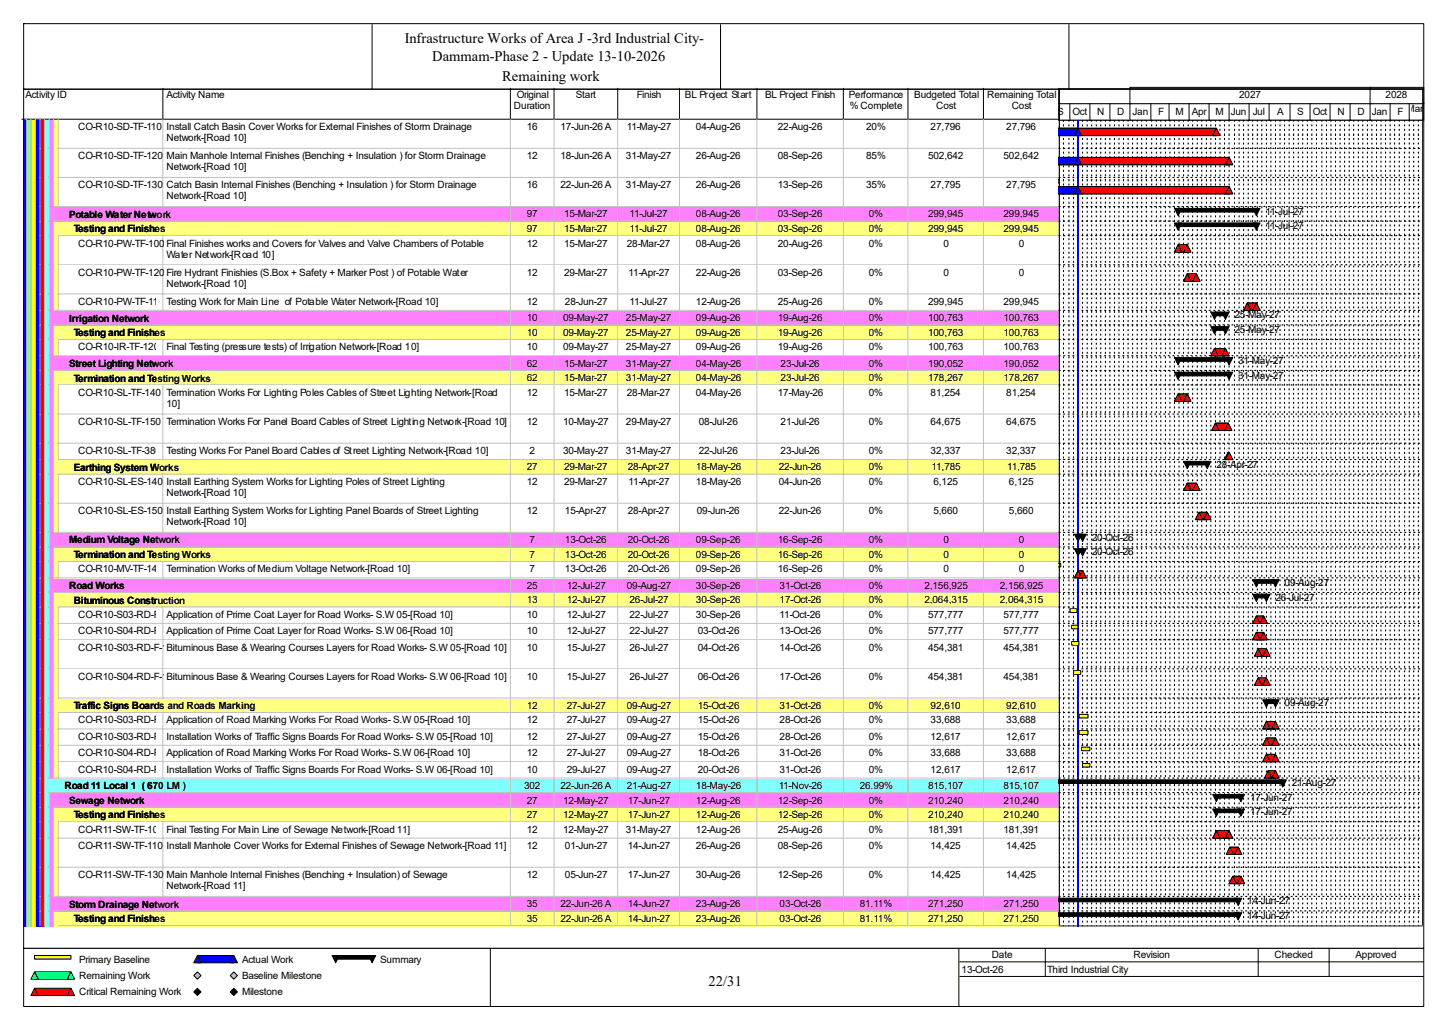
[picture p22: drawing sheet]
<svg xmlns="http://www.w3.org/2000/svg" width="420mm" height="297mm" viewBox="0 0 420 297" stroke-linecap="round" stroke-linejoin="round" font-family="sans-serif">
<defs><g id="words">
<g font-size="4.2">
<text x="117.3" y="12.4">Infrastructure Works of Area J -3rd Industrial City-</text>
<text x="125.3" y="17.7">Dammam-Phase 2 - Update 13-10-2026</text>
<text x="145.5" y="23.5">Remaining work</text>
<text x="205.4" y="285.6">22/31</text>
</g>
<g font-size="2.9">
<text x="7.4" y="28.4">Activity ID</text>
<text x="48.3" y="28.4">Activity Name</text>
<text x="149.8" y="28.4">Original</text>
<text x="166.9" y="28.4">Start</text>
<text x="184.6" y="28.4">Finish</text>
<text x="198.5" y="28.4">BL Project Start</text>
<text x="221.8" y="28.4">BL Project Finish</text>
<text x="246" y="28.4">Performance</text>
<text x="265" y="28.4">Budgeted Total</text>
<text x="286.1" y="28.4">Remaining Total</text>
<text x="359.2" y="28.4">2027</text>
<text x="401.6" y="28.4">2028</text>
<text x="149" y="31.6">Duration</text>
<text x="246.3" y="31.6">% Complete</text>
<text x="271.4" y="31.6">Cost</text>
<text x="293.2" y="31.6">Cost</text>
<text x="306.4" y="33.2">S</text>
<text x="310.9" y="33.2">Oct</text>
<text x="318" y="33.2">N</text>
<text x="323.8" y="33.2">D</text>
<text x="328.3" y="33.2">Jan</text>
<text x="335.7" y="33.2">F</text>
<text x="340.7" y="33.2">M</text>
<text x="345.4" y="33.2">Apr</text>
<text x="352.3" y="33.2">M</text>
<text x="356.8" y="33.2">Jun</text>
<text x="363.1" y="33.2">Jul</text>
<text x="370.2" y="33.2">A</text>
<text x="376" y="33.2">S</text>
<text x="380.5" y="33.2">Oct</text>
<text x="387.6" y="33.2">N</text>
<text x="393.4" y="33.2">D</text>
<text x="397.6" y="33.2">Jan</text>
<text x="405" y="33.2">F</text>
<text x="407.7" y="32.4">Mar</text>
<text x="22.7" y="37.7">CO-R10-SD-TF-110</text>
<text x="48.3" y="37.7">Install Catch Basin Cover Works for External Finishes of Storm Drainage</text>
<text x="48.3" y="40.9">Network-[Road 10]</text>
<text x="152.7" y="37.7">16</text>
<text x="162.4" y="37.7">17-Jun-26 A</text>
<text x="181.7" y="37.7">11-May-27</text>
<text x="201.7" y="37.7">04-Aug-26</text>
<text x="225.5" y="37.7">22-Aug-26</text>
<text x="251" y="37.7">20%</text>
<text x="269.7" y="37.7">27,796</text>
<text x="291.6" y="37.7">27,796</text>
<text x="22.7" y="46.1">CO-R10-SD-TF-120</text>
<text x="48.3" y="46.1">Main Manhole Internal Finishes (Benching + Insulation ) for Storm Drainage</text>
<text x="152.7" y="46.1">12</text>
<text x="162.4" y="46.1">18-Jun-26 A</text>
<text x="181.4" y="46.1">31-May-27</text>
<text x="201.7" y="46.1">26-Aug-26</text>
<text x="225.5" y="46.1">08-Sep-26</text>
<text x="251" y="46.1">85%</text>
<text x="269" y="46.1">502,642</text>
<text x="290.9" y="46.1">502,642</text>
<text x="48.3" y="49.3">Network-[Road 10]</text>
<text x="22.7" y="54.6">CO-R10-SD-TF-130</text>
<text x="48.3" y="54.6">Catch Basin Internal Finishes (Benching + Insulation ) for Storm Drainage</text>
<text x="48.3" y="57.7">Network-[Road 10]</text>
<text x="152.7" y="54.6">16</text>
<text x="162.4" y="54.6">22-Jun-26 A</text>
<text x="181.4" y="54.6">31-May-27</text>
<text x="201.7" y="54.6">26-Aug-26</text>
<text x="225.5" y="54.6">13-Sep-26</text>
<text x="251" y="54.6">35%</text>
<text x="269.7" y="54.6">27,795</text>
<text x="291.6" y="54.6">27,795</text>
<text x="20" y="63.1">Potable Water Network</text>
<text x="152.7" y="63">97</text>
<text x="163.5" y="63">15-Mar-27</text>
<text x="182.5" y="63">11-Jul-27</text>
<text x="201.7" y="63">08-Aug-26</text>
<text x="225.5" y="63">03-Sep-26</text>
<text x="251.8" y="63">0%</text>
<text x="269" y="63">299,945</text>
<text x="290.9" y="63">299,945</text>
<text x="366.8" y="62.2">11-Jul-27</text>
<text x="21.4" y="67.3">Testing and Finishes</text>
<text x="22.7" y="71.5">CO-R10-PW-TF-100</text>
<text x="48.3" y="71.5">Final Finishes works and Covers for Valves and Valve Chambers of Potable</text>
<text x="152.7" y="67.2">97</text>
<text x="152.7" y="71.5">12</text>
<text x="163.5" y="67.2">15-Mar-27</text>
<text x="163.5" y="71.5">15-Mar-27</text>
<text x="181.7" y="71.5">28-Mar-27</text>
<text x="182.5" y="67.2">11-Jul-27</text>
<text x="201.7" y="67.2">08-Aug-26</text>
<text x="201.7" y="71.5">08-Aug-26</text>
<text x="225.5" y="67.2">03-Sep-26</text>
<text x="225.5" y="71.5">20-Aug-26</text>
<text x="251.8" y="67.2">0%</text>
<text x="251.8" y="71.5">0%</text>
<text x="269" y="67.2">299,945</text>
<text x="273.4" y="71.5">0</text>
<text x="290.9" y="67.2">299,945</text>
<text x="295.3" y="71.5">0</text>
<text x="366.8" y="66.4">11-Jul-27</text>
<text x="48.3" y="74.6">Water Network-[Road 10]</text>
<text x="22.7" y="79.9">CO-R10-PW-TF-120</text>
<text x="48.3" y="79.9">Fire Hydrant Finishies (S.Box + Safety + Marker Post ) of Potable Water</text>
<text x="48.3" y="83.1">Network-[Road 10]</text>
<text x="152.7" y="79.9">12</text>
<text x="163.5" y="79.9">29-Mar-27</text>
<text x="182.2" y="79.9">11-Apr-27</text>
<text x="201.7" y="79.9">22-Aug-26</text>
<text x="225.5" y="79.9">03-Sep-26</text>
<text x="251.8" y="79.9">0%</text>
<text x="273.4" y="79.9">0</text>
<text x="295.3" y="79.9">0</text>
<text x="22.7" y="88.3">CO-R10-PW-TF-110</text>
<text x="48.3" y="88.3">Testing Work for Main Line of Potable Water Network-[Road 10]</text>
<text x="152.7" y="88.3">12</text>
<text x="163.7" y="88.3">28-Jun-27</text>
<text x="182.5" y="88.3">11-Jul-27</text>
<text x="201.7" y="88.3">12-Aug-26</text>
<text x="225.5" y="88.3">25-Aug-26</text>
<text x="251.8" y="88.3">0%</text>
<text x="269" y="88.3">299,945</text>
<text x="290.9" y="88.3">299,945</text>
<text x="20" y="93.2">Irrigation Network</text>
<text x="152.7" y="93.1">10</text>
<text x="163.2" y="93.1">09-May-27</text>
<text x="181.4" y="93.1">25-May-27</text>
<text x="201.7" y="93.1">09-Aug-26</text>
<text x="225.5" y="93.1">19-Aug-26</text>
<text x="251.8" y="93.1">0%</text>
<text x="269" y="93.1">100,763</text>
<text x="290.9" y="93.1">100,763</text>
<text x="357.8" y="92.3">25-May-27</text>
<text x="21.4" y="97.4">Testing and Finishes</text>
<text x="22.7" y="101.5">CO-R10-IR-TF-120</text>
<text x="48.3" y="101.5">Final Testing (pressure tests) of Irrigation Network-[Road 10]</text>
<text x="152.7" y="97.3">10</text>
<text x="152.7" y="101.5">10</text>
<text x="163.2" y="97.3">09-May-27</text>
<text x="163.2" y="101.5">09-May-27</text>
<text x="181.4" y="97.3">25-May-27</text>
<text x="181.4" y="101.5">25-May-27</text>
<text x="201.7" y="97.3">09-Aug-26</text>
<text x="201.7" y="101.5">09-Aug-26</text>
<text x="225.5" y="97.3">19-Aug-26</text>
<text x="225.5" y="101.5">19-Aug-26</text>
<text x="251.8" y="97.3">0%</text>
<text x="251.8" y="101.5">0%</text>
<text x="269" y="97.3">100,763</text>
<text x="269" y="101.5">100,763</text>
<text x="290.9" y="97.3">100,763</text>
<text x="290.9" y="101.5">100,763</text>
<text x="357.8" y="96.5">25-May-27</text>
<text x="20" y="106.3">Street Lighting Network</text>
<text x="152.7" y="106.3">62</text>
<text x="163.5" y="106.3">15-Mar-27</text>
<text x="181.4" y="106.3">31-May-27</text>
<text x="201.7" y="106.3">04-May-26</text>
<text x="226.2" y="106.3">23-Jul-26</text>
<text x="251.8" y="106.3">0%</text>
<text x="269" y="106.3">190,052</text>
<text x="290.9" y="106.3">190,052</text>
<text x="358.9" y="105.5">31-May-27</text>
<text x="21.4" y="110.6">Termination and Testing Works</text>
<text x="152.7" y="110.5">62</text>
<text x="163.5" y="110.5">15-Mar-27</text>
<text x="181.4" y="110.5">31-May-27</text>
<text x="201.7" y="110.5">04-May-26</text>
<text x="226.2" y="110.5">23-Jul-26</text>
<text x="251.8" y="110.5">0%</text>
<text x="269" y="110.5">178,267</text>
<text x="290.9" y="110.5">178,267</text>
<text x="358.9" y="109.7">31-May-27</text>
<text x="22.7" y="114.7">CO-R10-SL-TF-140</text>
<text x="48.3" y="114.7">Termination Works For Lighting Poles Cables of Street Lighting Network-[Road</text>
<text x="48.3" y="117.9">10]</text>
<text x="152.7" y="114.7">12</text>
<text x="163.5" y="114.7">15-Mar-27</text>
<text x="181.7" y="114.7">28-Mar-27</text>
<text x="201.7" y="114.7">04-May-26</text>
<text x="225.5" y="114.7">17-May-26</text>
<text x="251.8" y="114.7">0%</text>
<text x="269.7" y="114.7">81,254</text>
<text x="291.6" y="114.7">81,254</text>
<text x="22.7" y="123.1">CO-R10-SL-TF-150</text>
<text x="48.3" y="123.1">Termination Works For Panel Board Cables of Street Lighting Network-[Road 10]</text>
<text x="152.7" y="123.1">12</text>
<text x="163.2" y="123.1">10-May-27</text>
<text x="181.4" y="123.1">29-May-27</text>
<text x="202.5" y="123.1">08-Jul-26</text>
<text x="226.2" y="123.1">21-Jul-26</text>
<text x="251.8" y="123.1">0%</text>
<text x="269.7" y="123.1">64,675</text>
<text x="291.6" y="123.1">64,675</text>
<text x="22.7" y="131.6">CO-R10-SL-TF-380</text>
<text x="48.3" y="131.6">Testing Works For Panel Board Cables of Street Lighting Network-[Road 10]</text>
<text x="153.5" y="131.6">2</text>
<text x="163.2" y="131.6">30-May-27</text>
<text x="181.4" y="131.6">31-May-27</text>
<text x="202.5" y="131.6">22-Jul-26</text>
<text x="226.2" y="131.6">23-Jul-26</text>
<text x="251.8" y="131.6">0%</text>
<text x="269.7" y="131.6">32,337</text>
<text x="291.6" y="131.6">32,337</text>
<text x="21.4" y="136.4">Earthing System Works</text>
<text x="152.7" y="136.3">27</text>
<text x="163.5" y="136.3">29-Mar-27</text>
<text x="181.9" y="136.3">28-Apr-27</text>
<text x="201.7" y="136.3">18-May-26</text>
<text x="225.7" y="136.3">22-Jun-26</text>
<text x="251.8" y="136.3">0%</text>
<text x="270" y="136.3">11,785</text>
<text x="291.9" y="136.3">11,785</text>
<text x="352.6" y="135.5">28-Apr-27</text>
<text x="22.7" y="140.5">CO-R10-SL-ES-140</text>
<text x="48.3" y="140.5">Install Earthing System Works for Lighting Poles of Street Lighting</text>
<text x="48.3" y="143.7">Network-[Road 10]</text>
<text x="152.7" y="140.5">12</text>
<text x="163.5" y="140.5">29-Mar-27</text>
<text x="182.2" y="140.5">11-Apr-27</text>
<text x="201.7" y="140.5">18-May-26</text>
<text x="225.7" y="140.5">04-Jun-26</text>
<text x="251.8" y="140.5">0%</text>
<text x="270.6" y="140.5">6,125</text>
<text x="292.4" y="140.5">6,125</text>
<text x="22.7" y="149">CO-R10-SL-ES-150</text>
<text x="48.3" y="149">Install Earthing System Works for Lighting Panel Boards of Street Lighting</text>
<text x="152.7" y="149">12</text>
<text x="163.7" y="149">15-Apr-27</text>
<text x="181.9" y="149">28-Apr-27</text>
<text x="202" y="149">09-Jun-26</text>
<text x="225.7" y="149">22-Jun-26</text>
<text x="251.8" y="149">0%</text>
<text x="270.6" y="149">5,660</text>
<text x="292.4" y="149">5,660</text>
<text x="48.3" y="152.1">Network-[Road 10]</text>
<text x="20" y="157.5">Medium Voltage Network</text>
<text x="21.4" y="161.7">Termination and Testing Works</text>
<text x="153.5" y="157.4">7</text>
<text x="153.5" y="161.6">7</text>
<text x="163.7" y="157.4">13-Oct-26</text>
<text x="163.7" y="161.6">13-Oct-26</text>
<text x="181.9" y="157.4">20-Oct-26</text>
<text x="181.9" y="161.6">20-Oct-26</text>
<text x="201.7" y="157.4">09-Sep-26</text>
<text x="201.7" y="161.6">09-Sep-26</text>
<text x="225.5" y="157.4">16-Sep-26</text>
<text x="225.5" y="161.6">16-Sep-26</text>
<text x="251.8" y="157.4">0%</text>
<text x="251.8" y="161.6">0%</text>
<text x="273.4" y="157.4">0</text>
<text x="273.4" y="161.6">0</text>
<text x="295.3" y="157.4">0</text>
<text x="295.3" y="161.6">0</text>
<text x="316.4" y="156.6">20-Oct-26</text>
<text x="316.4" y="160.8">20-Oct-26</text>
<text x="22.7" y="165.9">CO-R10-MV-TF-140</text>
<text x="48.3" y="165.9">Termination Works of Medium Voltage Network-[Road 10]</text>
<text x="153.5" y="165.9">7</text>
<text x="163.7" y="165.9">13-Oct-26</text>
<text x="181.9" y="165.9">20-Oct-26</text>
<text x="201.7" y="165.9">09-Sep-26</text>
<text x="225.5" y="165.9">16-Sep-26</text>
<text x="251.8" y="165.9">0%</text>
<text x="273.4" y="165.9">0</text>
<text x="295.3" y="165.9">0</text>
<text x="20" y="170.7">Road Works</text>
<text x="152.7" y="170.6">25</text>
<text x="164.3" y="170.6">12-Jul-27</text>
<text x="181.7" y="170.6">09-Aug-27</text>
<text x="201.7" y="170.6">30-Sep-26</text>
<text x="226" y="170.6">31-Oct-26</text>
<text x="251.8" y="170.6">0%</text>
<text x="267.9" y="170.6">2,156,925</text>
<text x="289.8" y="170.6">2,156,925</text>
<text x="372.3" y="169.8">09-Aug-27</text>
<text x="21.4" y="174.9">Bituminous Construction</text>
<text x="22.7" y="179">CO-R10-S03-RD-F-110</text>
<text x="48.3" y="179">Application of Prime Coat Layer for Road Works- S.W 05-[Road 10]</text>
<text x="152.7" y="174.8">13</text>
<text x="152.7" y="179">10</text>
<text x="164.3" y="174.8">12-Jul-27</text>
<text x="164.3" y="179">12-Jul-27</text>
<text x="182.5" y="174.8">26-Jul-27</text>
<text x="182.5" y="179">22-Jul-27</text>
<text x="201.7" y="174.8">30-Sep-26</text>
<text x="201.7" y="179">30-Sep-26</text>
<text x="226" y="174.8">17-Oct-26</text>
<text x="226" y="179">11-Oct-26</text>
<text x="251.8" y="174.8">0%</text>
<text x="251.8" y="179">0%</text>
<text x="267.9" y="174.8">2,064,315</text>
<text x="269" y="179">577,777</text>
<text x="289.8" y="174.8">2,064,315</text>
<text x="290.9" y="179">577,777</text>
<text x="369.7" y="174">26-Jul-27</text>
<text x="22.7" y="183.8">CO-R10-S04-RD-F-140</text>
<text x="48.3" y="183.8">Application of Prime Coat Layer for Road Works- S.W 06-[Road 10]</text>
<text x="152.7" y="183.8">10</text>
<text x="164.3" y="183.8">12-Jul-27</text>
<text x="182.5" y="183.8">22-Jul-27</text>
<text x="202.3" y="183.8">03-Oct-26</text>
<text x="226" y="183.8">13-Oct-26</text>
<text x="251.8" y="183.8">0%</text>
<text x="269" y="183.8">577,777</text>
<text x="290.9" y="183.8">577,777</text>
<text x="22.7" y="188.5">CO-R10-S03-RD-F-120</text>
<text x="48.3" y="188.5">Bituminous Base &amp; Wearing Courses Layers for Road Works- S.W 05-[Road 10]</text>
<text x="152.7" y="188.5">10</text>
<text x="164.3" y="188.5">15-Jul-27</text>
<text x="182.5" y="188.5">26-Jul-27</text>
<text x="202.3" y="188.5">04-Oct-26</text>
<text x="226" y="188.5">14-Oct-26</text>
<text x="251.8" y="188.5">0%</text>
<text x="269" y="188.5">454,381</text>
<text x="290.9" y="188.5">454,381</text>
<text x="22.7" y="197">CO-R10-S04-RD-F-150</text>
<text x="48.3" y="197">Bituminous Base &amp; Wearing Courses Layers for Road Works- S.W 06-[Road 10]</text>
<text x="152.7" y="197">10</text>
<text x="164.3" y="197">15-Jul-27</text>
<text x="182.5" y="197">26-Jul-27</text>
<text x="202.3" y="197">06-Oct-26</text>
<text x="226" y="197">17-Oct-26</text>
<text x="251.8" y="197">0%</text>
<text x="269" y="197">454,381</text>
<text x="290.9" y="197">454,381</text>
<text x="21.4" y="205.5">Traffic Signs Boards and Roads Marking</text>
<text x="22.7" y="209.6">CO-R10-S03-RD-F-160</text>
<text x="48.3" y="209.6">Application of Road Marking Works For Road Works- S.W 05-[Road 10]</text>
<text x="152.7" y="205.4">12</text>
<text x="152.7" y="209.6">12</text>
<text x="164.3" y="205.4">27-Jul-27</text>
<text x="164.3" y="209.6">27-Jul-27</text>
<text x="181.7" y="205.4">09-Aug-27</text>
<text x="181.7" y="209.6">09-Aug-27</text>
<text x="202.3" y="205.4">15-Oct-26</text>
<text x="202.3" y="209.6">15-Oct-26</text>
<text x="226" y="205.4">31-Oct-26</text>
<text x="226" y="209.6">28-Oct-26</text>
<text x="251.8" y="205.4">0%</text>
<text x="251.8" y="209.6">0%</text>
<text x="269.7" y="205.4">92,610</text>
<text x="269.7" y="209.6">33,688</text>
<text x="291.6" y="205.4">92,610</text>
<text x="291.6" y="209.6">33,688</text>
<text x="372.3" y="204.6">09-Aug-27</text>
<text x="22.7" y="214.4">CO-R10-S03-RD-F-100</text>
<text x="48.3" y="214.4">Installation Works of Traffic Signs Boards For Road Works- S.W 05-[Road 10]</text>
<text x="152.7" y="214.4">12</text>
<text x="164.3" y="214.4">27-Jul-27</text>
<text x="181.7" y="214.4">09-Aug-27</text>
<text x="202.3" y="214.4">15-Oct-26</text>
<text x="226" y="214.4">28-Oct-26</text>
<text x="251.8" y="214.4">0%</text>
<text x="269.7" y="214.4">12,617</text>
<text x="291.6" y="214.4">12,617</text>
<text x="22.7" y="219.1">CO-R10-S04-RD-F-170</text>
<text x="48.3" y="219.1">Application of Road Marking Works For Road Works- S.W 06-[Road 10]</text>
<text x="152.7" y="219.1">12</text>
<text x="164.3" y="219.1">27-Jul-27</text>
<text x="181.7" y="219.1">09-Aug-27</text>
<text x="202.3" y="219.1">18-Oct-26</text>
<text x="226" y="219.1">31-Oct-26</text>
<text x="251.8" y="219.1">0%</text>
<text x="269.7" y="219.1">33,688</text>
<text x="291.6" y="219.1">33,688</text>
<text x="22.7" y="223.9">CO-R10-S04-RD-F-130</text>
<text x="48.3" y="223.9">Installation Works of Traffic Signs Boards For Road Works- S.W 06-[Road 10]</text>
<text x="152.7" y="223.9">10</text>
<text x="164.3" y="223.9">29-Jul-27</text>
<text x="181.7" y="223.9">09-Aug-27</text>
<text x="202.3" y="223.9">20-Oct-26</text>
<text x="226" y="223.9">31-Oct-26</text>
<text x="251.8" y="223.9">0%</text>
<text x="269.7" y="223.9">12,617</text>
<text x="291.6" y="223.9">12,617</text>
<text x="374.4" y="227.8">21-Aug-27</text>
<text x="18.7" y="228.7">Road 11 Local 1 ( 670 LM )</text>
<text x="20" y="232.9">Sewage Network</text>
<text x="151.9" y="228.6">302</text>
<text x="152.7" y="232.8">27</text>
<text x="162.4" y="228.6">22-Jun-26 A</text>
<text x="163.2" y="232.8">12-May-27</text>
<text x="181.7" y="228.6">21-Aug-27</text>
<text x="181.9" y="232.8">17-Jun-27</text>
<text x="201.7" y="228.6">18-May-26</text>
<text x="201.7" y="232.8">12-Aug-26</text>
<text x="225.5" y="232.8">12-Sep-26</text>
<text x="225.7" y="228.6">11-Nov-26</text>
<text x="249.2" y="228.6">26.99%</text>
<text x="251.8" y="232.8">0%</text>
<text x="269" y="228.6">815,107</text>
<text x="269" y="232.8">210,240</text>
<text x="290.9" y="228.6">815,107</text>
<text x="290.9" y="232.8">210,240</text>
<text x="362.3" y="232">17-Jun-27</text>
<text x="21.4" y="237.2">Testing and Finishes</text>
<text x="152.7" y="237.1">27</text>
<text x="163.2" y="237.1">12-May-27</text>
<text x="181.9" y="237.1">17-Jun-27</text>
<text x="201.7" y="237.1">12-Aug-26</text>
<text x="225.5" y="237.1">12-Sep-26</text>
<text x="251.8" y="237.1">0%</text>
<text x="269" y="237.1">210,240</text>
<text x="290.9" y="237.1">210,240</text>
<text x="362.3" y="236.3">17-Jun-27</text>
<text x="22.7" y="241.3">CO-R11-SW-TF-100</text>
<text x="22.7" y="246">CO-R11-SW-TF-110</text>
<text x="48.3" y="241.3">Final Testing For Main Line of Sewage Network-[Road 11]</text>
<text x="48.3" y="246">Install Manhole Cover Works for External Finishes of Sewage Network-[Road 11]</text>
<text x="152.7" y="241.3">12</text>
<text x="152.7" y="246">12</text>
<text x="163.2" y="241.3">12-May-27</text>
<text x="163.7" y="246">01-Jun-27</text>
<text x="181.4" y="241.3">31-May-27</text>
<text x="181.9" y="246">14-Jun-27</text>
<text x="201.7" y="241.3">12-Aug-26</text>
<text x="201.7" y="246">26-Aug-26</text>
<text x="225.5" y="241.3">25-Aug-26</text>
<text x="225.5" y="246">08-Sep-26</text>
<text x="251.8" y="241.3">0%</text>
<text x="251.8" y="246">0%</text>
<text x="269" y="241.3">181,391</text>
<text x="269.7" y="246">14,425</text>
<text x="290.9" y="241.3">181,391</text>
<text x="291.6" y="246">14,425</text>
<text x="22.7" y="254.5">CO-R11-SW-TF-130</text>
<text x="48.3" y="254.5">Main Manhole Internal Finishes (Benching + Insulation) of Sewage</text>
<text x="48.3" y="257.6">Network-[Road 11]</text>
<text x="152.7" y="254.5">12</text>
<text x="163.7" y="254.5">05-Jun-27</text>
<text x="181.9" y="254.5">17-Jun-27</text>
<text x="201.7" y="254.5">30-Aug-26</text>
<text x="225.5" y="254.5">12-Sep-26</text>
<text x="251.8" y="254.5">0%</text>
<text x="269.7" y="254.5">14,425</text>
<text x="291.6" y="254.5">14,425</text>
<text x="20" y="263">Storm Drainage Network</text>
<text x="152.7" y="262.9">35</text>
<text x="162.4" y="262.9">22-Jun-26 A</text>
<text x="181.9" y="262.9">14-Jun-27</text>
<text x="201.7" y="262.9">23-Aug-26</text>
<text x="226" y="262.9">03-Oct-26</text>
<text x="249.2" y="262.9">81.11%</text>
<text x="269" y="262.9">271,250</text>
<text x="290.9" y="262.9">271,250</text>
<text x="361.5" y="262.1">14-Jun-27</text>
<text x="21.4" y="267.2">Testing and Finishes</text>
<text x="152.7" y="267.1">35</text>
<text x="162.4" y="267.1">22-Jun-26 A</text>
<text x="181.9" y="267.1">14-Jun-27</text>
<text x="201.7" y="267.1">23-Aug-26</text>
<text x="226" y="267.1">03-Oct-26</text>
<text x="249.2" y="267.1">81.11%</text>
<text x="269" y="267.1">271,250</text>
<text x="290.9" y="267.1">271,250</text>
<text x="361.5" y="266.3">14-Jun-27</text>
<text x="22.9" y="279">Primary Baseline</text>
<text x="70.1" y="279">Actual Work</text>
<text x="110.2" y="279">Summary</text>
<text x="278.7" y="281.9">13-Oct-26</text>
<text x="287.4" y="277.7">Date</text>
<text x="303.5" y="281.9">Third Industrial City</text>
<text x="328.5" y="277.7">Revision</text>
<text x="369.4" y="277.7">Checked</text>
<text x="392.9" y="277.7">Approved</text>
<text x="22.9" y="283.7">Remaining Work</text>
<text x="70.1" y="283.7">Baseline Milestone</text>
<text x="22.9" y="288.5">Critical Remaining Work</text>
<text x="70.1" y="288.5">Milestone</text>
</g>
</g></defs>
<path d="M47.2 25.6v8.9h-40.9" fill="none" stroke="#000" stroke-width=".29"/>
<path d="M47.5 25.6h100.7v9.2h-100.7z" fill="#fff"/>
<path d="M147.9 25.6v8.9h-100.7" fill="none" stroke="#000" stroke-width=".29"/>
<path d="M148.2 25.6h12.7v9.2h-12.7z" fill="#fff"/>
<path d="M160.6 25.6v8.9h-12.7" fill="none" stroke="#000" stroke-width=".29"/>
<path d="M160.9 25.6h18.4v9.2h-18.4z" fill="#fff"/>
<path d="M179 25.6v8.9h-18.4" fill="none" stroke="#000" stroke-width=".29"/>
<path d="M179.3 25.6h17.9v9.2h-17.9z" fill="#fff"/>
<path d="M197 25.6v8.9h-18" fill="none" stroke="#000" stroke-width=".29"/>
<path d="M197.2 25.6h22.5v9.2h-22.5z" fill="#fff"/>
<path d="M219.4 25.6v8.9h-22.4" fill="none" stroke="#000" stroke-width=".29"/>
<path d="M219.7 25.6h25v9.2h-25z" fill="#fff"/>
<path d="M244.4 25.6v8.9h-25" fill="none" stroke="#000" stroke-width=".29"/>
<path d="M244.7 25.6h18.7v9.2h-18.7z" fill="#fff"/>
<path d="M263.2 25.6v8.9h-18.8" fill="none" stroke="#000" stroke-width=".29"/>
<path d="M263.4 25.6h21.9v9.2h-21.9z" fill="#fff"/>
<path d="M285 25.6v8.9h-21.8" fill="none" stroke="#000" stroke-width=".29"/>
<path d="M285.3 25.6h21.9v9.2h-21.9z" fill="#fff"/>
<path d="M306.9 25.6v8.9h-21.9" fill="none" stroke="#000" stroke-width=".29"/>
<path d="M6.6 34.8h1.3v8.5h-1.3z" fill="#00f"/>
<path d="M7.6 34.5v8.7" fill="none" stroke="#c0c0c0" stroke-width=".29"/>
<path d="M7.9 34.8h1.3v8.5h-1.3z" fill="#80ff80"/>
<path d="M9 34.5v8.7" fill="none" stroke="#c0c0c0" stroke-width=".29"/>
<path d="M9.2 34.8h1.3v8.5h-1.3z" fill="#ff0"/>
<path d="M10.3 34.5v8.7" fill="none" stroke="#c0c0c0" stroke-width=".29"/>
<path d="M10.5 34.8h1.4v8.5h-1.4z" fill="#00f"/>
<path d="M11.6 34.5v8.7" fill="none" stroke="#c0c0c0" stroke-width=".29"/>
<path d="M11.9 34.8h1.3v8.5h-1.3z" fill="#f00"/>
<path d="M12.9 34.5v8.7" fill="none" stroke="#c0c0c0" stroke-width=".29"/>
<path d="M13.2 34.8h1.3v8.5h-1.3z" fill="#80ffff"/>
<path d="M14.2 34.5v8.7" fill="none" stroke="#c0c0c0" stroke-width=".29"/>
<path d="M14.5 34.8h1.3v8.5h-1.3z" fill="#ff80ff"/>
<path d="M15.6 34.5v8.7" fill="none" stroke="#c0c0c0" stroke-width=".29"/>
<path d="M15.8 34.8h1.3v8.5h-1.3z" fill="#ffff80"/>
<path d="M16.9 34.5v8.7" fill="none" stroke="#c0c0c0" stroke-width=".29"/>
<path d="M17.1 34.8h30.4v8.5h-30.4z" fill="#fff"/>
<path d="M47.2 34.5v8.7M16.9 43h30.6" fill="none" stroke="#c0c0c0" stroke-width=".29"/>
<path d="M47.5 34.8h100.7v8.5h-100.7z" fill="#fff"/>
<path d="M147.9 34.5v8.5h-100.4" fill="none" stroke="#c0c0c0" stroke-width=".29"/>
<path d="M148.2 34.8h12.7v8.5h-12.7z" fill="#fff"/>
<path d="M160.6 34.5v8.5h-12.4" fill="none" stroke="#c0c0c0" stroke-width=".29"/>
<path d="M160.9 34.8h18.4v8.5h-18.4z" fill="#fff"/>
<path d="M179 34.5v8.5h-18.1" fill="none" stroke="#c0c0c0" stroke-width=".29"/>
<path d="M179.3 34.8h17.9v8.5h-17.9z" fill="#fff"/>
<path d="M197 34.5v8.5h-17.7" fill="none" stroke="#c0c0c0" stroke-width=".29"/>
<path d="M197.2 34.8h22.5v8.5h-22.5z" fill="#fff"/>
<path d="M219.4 34.5v8.5h-22.2" fill="none" stroke="#c0c0c0" stroke-width=".29"/>
<path d="M219.7 34.8h25v8.5h-25z" fill="#fff"/>
<path d="M244.4 34.5v8.5h-24.7" fill="none" stroke="#c0c0c0" stroke-width=".29"/>
<path d="M244.7 34.8h18.7v8.5h-18.7z" fill="#fff"/>
<path d="M263.2 34.5v8.5h-18.5" fill="none" stroke="#c0c0c0" stroke-width=".29"/>
<path d="M263.4 34.8h21.9v8.5h-21.9z" fill="#fff"/>
<path d="M285 34.5v8.5h-21.6" fill="none" stroke="#c0c0c0" stroke-width=".29"/>
<path d="M285.3 34.8h21.9v8.5h-21.9z" fill="#fff"/>
<path d="M306.9 34.5v8.5h-21.6" fill="none" stroke="#c0c0c0" stroke-width=".29"/>
<path d="M6.6 43.3h1.3v8.4h-1.3z" fill="#00f"/>
<path d="M7.6 43v8.7" fill="none" stroke="#c0c0c0" stroke-width=".29"/>
<path d="M7.9 43.3h1.3v8.4h-1.3z" fill="#80ff80"/>
<path d="M9 43v8.7" fill="none" stroke="#c0c0c0" stroke-width=".29"/>
<path d="M9.2 43.3h1.3v8.4h-1.3z" fill="#ff0"/>
<path d="M10.3 43v8.7" fill="none" stroke="#c0c0c0" stroke-width=".29"/>
<path d="M10.5 43.3h1.4v8.4h-1.4z" fill="#00f"/>
<path d="M11.6 43v8.7" fill="none" stroke="#c0c0c0" stroke-width=".29"/>
<path d="M11.9 43.3h1.3v8.4h-1.3z" fill="#f00"/>
<path d="M12.9 43v8.7" fill="none" stroke="#c0c0c0" stroke-width=".29"/>
<path d="M13.2 43.3h1.3v8.4h-1.3z" fill="#80ffff"/>
<path d="M14.2 43v8.7" fill="none" stroke="#c0c0c0" stroke-width=".29"/>
<path d="M14.5 43.3h1.3v8.4h-1.3z" fill="#ff80ff"/>
<path d="M15.6 43v8.7" fill="none" stroke="#c0c0c0" stroke-width=".29"/>
<path d="M15.8 43.3h1.3v8.4h-1.3z" fill="#ffff80"/>
<path d="M16.9 43v8.7" fill="none" stroke="#c0c0c0" stroke-width=".29"/>
<path d="M17.1 43.3h30.4v8.4h-30.4z" fill="#fff"/>
<path d="M16.9 51.4h30.6M47.2 43v8.7" fill="none" stroke="#c0c0c0" stroke-width=".29"/>
<path d="M47.5 43.3h100.7v8.4h-100.7z" fill="#fff"/>
<path d="M147.9 43v8.4h-100.4" fill="none" stroke="#c0c0c0" stroke-width=".29"/>
<path d="M148.2 43.3h12.7v8.4h-12.7z" fill="#fff"/>
<path d="M160.6 43v8.4h-12.4" fill="none" stroke="#c0c0c0" stroke-width=".29"/>
<path d="M160.9 43.3h18.4v8.4h-18.4z" fill="#fff"/>
<path d="M179 43v8.4h-18.1" fill="none" stroke="#c0c0c0" stroke-width=".29"/>
<path d="M179.3 43.3h17.9v8.4h-17.9z" fill="#fff"/>
<path d="M197 43v8.4h-17.7" fill="none" stroke="#c0c0c0" stroke-width=".29"/>
<path d="M197.2 43.3h22.5v8.4h-22.5z" fill="#fff"/>
<path d="M219.4 43v8.4h-22.2" fill="none" stroke="#c0c0c0" stroke-width=".29"/>
<path d="M219.7 43.3h25v8.4h-25z" fill="#fff"/>
<path d="M244.4 43v8.4h-24.7" fill="none" stroke="#c0c0c0" stroke-width=".29"/>
<path d="M244.7 43.3h18.7v8.4h-18.7z" fill="#fff"/>
<path d="M263.2 43v8.4h-18.5" fill="none" stroke="#c0c0c0" stroke-width=".29"/>
<path d="M263.4 43.3h21.9v8.4h-21.9z" fill="#fff"/>
<path d="M285 43v8.4h-21.6" fill="none" stroke="#c0c0c0" stroke-width=".29"/>
<path d="M285.3 43.3h21.9v8.4h-21.9z" fill="#fff"/>
<path d="M306.9 43v8.4h-21.6" fill="none" stroke="#c0c0c0" stroke-width=".29"/>
<path d="M6.6 51.7h1.3v8.4h-1.3z" fill="#00f"/>
<path d="M7.6 51.4v8.7" fill="none" stroke="#c0c0c0" stroke-width=".29"/>
<path d="M7.9 51.7h1.3v8.4h-1.3z" fill="#80ff80"/>
<path d="M9 51.4v8.7" fill="none" stroke="#c0c0c0" stroke-width=".29"/>
<path d="M9.2 51.7h1.3v8.4h-1.3z" fill="#ff0"/>
<path d="M10.3 51.4v8.7" fill="none" stroke="#c0c0c0" stroke-width=".29"/>
<path d="M10.5 51.7h1.4v8.4h-1.4z" fill="#00f"/>
<path d="M11.6 51.4v8.7" fill="none" stroke="#c0c0c0" stroke-width=".29"/>
<path d="M11.9 51.7h1.3v8.4h-1.3z" fill="#f00"/>
<path d="M12.9 51.4v8.7" fill="none" stroke="#c0c0c0" stroke-width=".29"/>
<path d="M13.2 51.7h1.3v8.4h-1.3z" fill="#80ffff"/>
<path d="M14.2 51.4v8.7" fill="none" stroke="#c0c0c0" stroke-width=".29"/>
<path d="M14.5 51.7h1.3v8.4h-1.3z" fill="#ff80ff"/>
<path d="M15.6 51.4v8.7" fill="none" stroke="#c0c0c0" stroke-width=".29"/>
<path d="M15.8 51.7h1.3v8.4h-1.3z" fill="#ffff80"/>
<path d="M15.6 59.9h1.5M16.9 51.4v8.7" fill="none" stroke="#c0c0c0" stroke-width=".29"/>
<path d="M17.1 51.7h30.4v8.4h-30.4z" fill="#fff"/>
<path d="M16.9 59.9h30.6M47.2 51.4v8.7" fill="none" stroke="#c0c0c0" stroke-width=".29"/>
<path d="M47.5 51.7h100.7v8.4h-100.7z" fill="#fff"/>
<path d="M147.9 51.4v8.5h-100.4" fill="none" stroke="#c0c0c0" stroke-width=".29"/>
<path d="M148.2 51.7h12.7v8.4h-12.7z" fill="#fff"/>
<path d="M160.6 51.4v8.5h-12.4" fill="none" stroke="#c0c0c0" stroke-width=".29"/>
<path d="M160.9 51.7h18.4v8.4h-18.4z" fill="#fff"/>
<path d="M179 51.4v8.5h-18.1" fill="none" stroke="#c0c0c0" stroke-width=".29"/>
<path d="M179.3 51.7h17.9v8.4h-17.9z" fill="#fff"/>
<path d="M197 51.4v8.5h-17.7" fill="none" stroke="#c0c0c0" stroke-width=".29"/>
<path d="M197.2 51.7h22.5v8.4h-22.5z" fill="#fff"/>
<path d="M219.4 51.4v8.5h-22.2" fill="none" stroke="#c0c0c0" stroke-width=".29"/>
<path d="M219.7 51.7h25v8.4h-25z" fill="#fff"/>
<path d="M244.4 51.4v8.5h-24.7" fill="none" stroke="#c0c0c0" stroke-width=".29"/>
<path d="M244.7 51.7h18.7v8.4h-18.7z" fill="#fff"/>
<path d="M263.2 51.4v8.5h-18.5" fill="none" stroke="#c0c0c0" stroke-width=".29"/>
<path d="M263.4 51.7h21.9v8.4h-21.9z" fill="#fff"/>
<path d="M285 51.4v8.5h-21.6" fill="none" stroke="#c0c0c0" stroke-width=".29"/>
<path d="M285.3 51.7h21.9v8.4h-21.9z" fill="#fff"/>
<path d="M306.9 51.4v8.5h-21.6" fill="none" stroke="#c0c0c0" stroke-width=".29"/>
<path d="M6.6 60.1h1.3v4.2h-1.3z" fill="#00f"/>
<path d="M7.6 59.9v4.4" fill="none" stroke="#c0c0c0" stroke-width=".29"/>
<path d="M7.9 60.1h1.3v4.2h-1.3z" fill="#80ff80"/>
<path d="M9 59.9v4.4" fill="none" stroke="#c0c0c0" stroke-width=".29"/>
<path d="M9.2 60.1h1.3v4.2h-1.3z" fill="#ff0"/>
<path d="M10.3 59.9v4.4" fill="none" stroke="#c0c0c0" stroke-width=".29"/>
<path d="M10.5 60.1h1.4v4.2h-1.4z" fill="#00f"/>
<path d="M11.6 59.9v4.4" fill="none" stroke="#c0c0c0" stroke-width=".29"/>
<path d="M11.9 60.1h1.3v4.2h-1.3z" fill="#f00"/>
<path d="M12.9 59.9v4.4" fill="none" stroke="#c0c0c0" stroke-width=".29"/>
<path d="M13.2 60.1h1.3v4.2h-1.3z" fill="#80ffff"/>
<path d="M14.2 59.9v4.4" fill="none" stroke="#c0c0c0" stroke-width=".29"/>
<path d="M14.5 60.1h33v4.2h-33z" fill="#ff80ff"/>
<path d="M15.6 64.1h31.9" fill="none" stroke="#c0c0c0" stroke-width=".29"/>
<path d="M47.5 60.1h100.7v4.2h-100.7z" fill="#ff80ff"/>
<path d="M147.9 59.9v4.2h-100.4" fill="none" stroke="#c0c0c0" stroke-width=".29"/>
<path d="M148.2 60.1h12.7v4.2h-12.7z" fill="#ff80ff"/>
<path d="M160.6 59.9v4.2h-12.4" fill="none" stroke="#c0c0c0" stroke-width=".29"/>
<path d="M160.9 60.1h18.4v4.2h-18.4z" fill="#ff80ff"/>
<path d="M179 59.9v4.2h-18.1" fill="none" stroke="#c0c0c0" stroke-width=".29"/>
<path d="M179.3 60.1h17.9v4.2h-17.9z" fill="#ff80ff"/>
<path d="M197 59.9v4.2h-17.7" fill="none" stroke="#c0c0c0" stroke-width=".29"/>
<path d="M197.2 60.1h22.5v4.2h-22.5z" fill="#ff80ff"/>
<path d="M219.4 59.9v4.2h-22.2" fill="none" stroke="#c0c0c0" stroke-width=".29"/>
<path d="M219.7 60.1h25v4.2h-25z" fill="#ff80ff"/>
<path d="M244.4 59.9v4.2h-24.7" fill="none" stroke="#c0c0c0" stroke-width=".29"/>
<path d="M244.7 60.1h18.7v4.2h-18.7z" fill="#ff80ff"/>
<path d="M263.2 59.9v4.2h-18.5" fill="none" stroke="#c0c0c0" stroke-width=".29"/>
<path d="M263.4 60.1h21.9v4.2h-21.9z" fill="#ff80ff"/>
<path d="M285 59.9v4.2h-21.6" fill="none" stroke="#c0c0c0" stroke-width=".29"/>
<path d="M285.3 60.1h21.9v4.2h-21.9z" fill="#ff80ff"/>
<path d="M306.9 59.9v4.2h-21.6" fill="none" stroke="#c0c0c0" stroke-width=".29"/>
<path d="M6.6 64.3h1.3v4.3h-1.3z" fill="#00f"/>
<path d="M7.6 64.1v4.5" fill="none" stroke="#c0c0c0" stroke-width=".29"/>
<path d="M7.9 64.3h1.3v4.3h-1.3z" fill="#80ff80"/>
<path d="M9 64.1v4.5" fill="none" stroke="#c0c0c0" stroke-width=".29"/>
<path d="M9.2 64.3h1.3v4.3h-1.3z" fill="#ff0"/>
<path d="M10.3 64.1v4.5" fill="none" stroke="#c0c0c0" stroke-width=".29"/>
<path d="M10.5 64.3h1.4v4.3h-1.4z" fill="#00f"/>
<path d="M11.6 64.1v4.5" fill="none" stroke="#c0c0c0" stroke-width=".29"/>
<path d="M11.9 64.3h1.3v4.3h-1.3z" fill="#f00"/>
<path d="M12.9 64.1v4.5" fill="none" stroke="#c0c0c0" stroke-width=".29"/>
<path d="M13.2 64.3h1.3v4.3h-1.3z" fill="#80ffff"/>
<path d="M14.2 64.1v4.5" fill="none" stroke="#c0c0c0" stroke-width=".29"/>
<path d="M14.5 64.3h1.3v4.3h-1.3z" fill="#ff80ff"/>
<path d="M15.6 64.1v4.5" fill="none" stroke="#c0c0c0" stroke-width=".29"/>
<path d="M15.8 64.3h31.7v4.3h-31.7z" fill="#ffff80"/>
<path d="M16.9 68.3h30.6" fill="none" stroke="#c0c0c0" stroke-width=".29"/>
<path d="M47.5 64.3h100.7v4.3h-100.7z" fill="#ffff80"/>
<path d="M147.9 64.1v4.2h-100.4" fill="none" stroke="#c0c0c0" stroke-width=".29"/>
<path d="M148.2 64.3h12.7v4.3h-12.7z" fill="#ffff80"/>
<path d="M160.6 64.1v4.2h-12.4" fill="none" stroke="#c0c0c0" stroke-width=".29"/>
<path d="M160.9 64.3h18.4v4.3h-18.4z" fill="#ffff80"/>
<path d="M179 64.1v4.2h-18.1" fill="none" stroke="#c0c0c0" stroke-width=".29"/>
<path d="M179.3 64.3h17.9v4.3h-17.9z" fill="#ffff80"/>
<path d="M197 64.1v4.2h-17.7" fill="none" stroke="#c0c0c0" stroke-width=".29"/>
<path d="M197.2 64.3h22.5v4.3h-22.5z" fill="#ffff80"/>
<path d="M219.4 64.1v4.2h-22.2" fill="none" stroke="#c0c0c0" stroke-width=".29"/>
<path d="M219.7 64.3h25v4.3h-25z" fill="#ffff80"/>
<path d="M244.4 64.1v4.2h-24.7" fill="none" stroke="#c0c0c0" stroke-width=".29"/>
<path d="M244.7 64.3h18.7v4.3h-18.7z" fill="#ffff80"/>
<path d="M263.2 64.1v4.2h-18.5" fill="none" stroke="#c0c0c0" stroke-width=".29"/>
<path d="M263.4 64.3h21.9v4.3h-21.9z" fill="#ffff80"/>
<path d="M285 64.1v4.2h-21.6" fill="none" stroke="#c0c0c0" stroke-width=".29"/>
<path d="M285.3 64.3h21.9v4.3h-21.9z" fill="#ffff80"/>
<path d="M306.9 64.1v4.2h-21.6" fill="none" stroke="#c0c0c0" stroke-width=".29"/>
<path d="M6.6 68.6h1.3v8.4h-1.3z" fill="#00f"/>
<path d="M7.6 68.3v8.7" fill="none" stroke="#c0c0c0" stroke-width=".29"/>
<path d="M7.9 68.6h1.3v8.4h-1.3z" fill="#80ff80"/>
<path d="M9 68.3v8.7" fill="none" stroke="#c0c0c0" stroke-width=".29"/>
<path d="M9.2 68.6h1.3v8.4h-1.3z" fill="#ff0"/>
<path d="M10.3 68.3v8.7" fill="none" stroke="#c0c0c0" stroke-width=".29"/>
<path d="M10.5 68.6h1.4v8.4h-1.4z" fill="#00f"/>
<path d="M11.6 68.3v8.7" fill="none" stroke="#c0c0c0" stroke-width=".29"/>
<path d="M11.9 68.6h1.3v8.4h-1.3z" fill="#f00"/>
<path d="M12.9 68.3v8.7" fill="none" stroke="#c0c0c0" stroke-width=".29"/>
<path d="M13.2 68.6h1.3v8.4h-1.3z" fill="#80ffff"/>
<path d="M14.2 68.3v8.7" fill="none" stroke="#c0c0c0" stroke-width=".29"/>
<path d="M14.5 68.6h1.3v8.4h-1.3z" fill="#ff80ff"/>
<path d="M15.6 68.3v8.7" fill="none" stroke="#c0c0c0" stroke-width=".29"/>
<path d="M15.8 68.6h1.3v8.4h-1.3z" fill="#ffff80"/>
<path d="M16.9 68.3v8.7" fill="none" stroke="#c0c0c0" stroke-width=".29"/>
<path d="M17.1 68.6h30.4v8.4h-30.4z" fill="#fff"/>
<path d="M16.9 76.7h30.6M47.2 68.3v8.7" fill="none" stroke="#c0c0c0" stroke-width=".29"/>
<path d="M47.5 68.6h100.7v8.4h-100.7z" fill="#fff"/>
<path d="M147.9 68.3v8.4h-100.4" fill="none" stroke="#c0c0c0" stroke-width=".29"/>
<path d="M148.2 68.6h12.7v8.4h-12.7z" fill="#fff"/>
<path d="M160.6 68.3v8.4h-12.4" fill="none" stroke="#c0c0c0" stroke-width=".29"/>
<path d="M160.9 68.6h18.4v8.4h-18.4z" fill="#fff"/>
<path d="M179 68.3v8.4h-18.1" fill="none" stroke="#c0c0c0" stroke-width=".29"/>
<path d="M179.3 68.6h17.9v8.4h-17.9z" fill="#fff"/>
<path d="M197 68.3v8.4h-17.7" fill="none" stroke="#c0c0c0" stroke-width=".29"/>
<path d="M197.2 68.6h22.5v8.4h-22.5z" fill="#fff"/>
<path d="M219.4 68.3v8.4h-22.2" fill="none" stroke="#c0c0c0" stroke-width=".29"/>
<path d="M219.7 68.6h25v8.4h-25z" fill="#fff"/>
<path d="M244.4 68.3v8.4h-24.7" fill="none" stroke="#c0c0c0" stroke-width=".29"/>
<path d="M244.7 68.6h18.7v8.4h-18.7z" fill="#fff"/>
<path d="M263.2 68.3v8.4h-18.5" fill="none" stroke="#c0c0c0" stroke-width=".29"/>
<path d="M263.4 68.6h21.9v8.4h-21.9z" fill="#fff"/>
<path d="M285 68.3v8.4h-21.6" fill="none" stroke="#c0c0c0" stroke-width=".29"/>
<path d="M285.3 68.6h21.9v8.4h-21.9z" fill="#fff"/>
<path d="M306.9 68.3v8.4h-21.6" fill="none" stroke="#c0c0c0" stroke-width=".29"/>
<path d="M6.6 77h1.3v8.4h-1.3z" fill="#00f"/>
<path d="M7.6 76.7v8.7" fill="none" stroke="#c0c0c0" stroke-width=".29"/>
<path d="M7.9 77h1.3v8.4h-1.3z" fill="#80ff80"/>
<path d="M9 76.7v8.7" fill="none" stroke="#c0c0c0" stroke-width=".29"/>
<path d="M9.2 77h1.3v8.4h-1.3z" fill="#ff0"/>
<path d="M10.3 76.7v8.7" fill="none" stroke="#c0c0c0" stroke-width=".29"/>
<path d="M10.5 77h1.4v8.4h-1.4z" fill="#00f"/>
<path d="M11.6 76.7v8.7" fill="none" stroke="#c0c0c0" stroke-width=".29"/>
<path d="M11.9 77h1.3v8.4h-1.3z" fill="#f00"/>
<path d="M12.9 76.7v8.7" fill="none" stroke="#c0c0c0" stroke-width=".29"/>
<path d="M13.2 77h1.3v8.4h-1.3z" fill="#80ffff"/>
<path d="M14.2 76.7v8.7" fill="none" stroke="#c0c0c0" stroke-width=".29"/>
<path d="M14.5 77h1.3v8.4h-1.3z" fill="#ff80ff"/>
<path d="M15.6 76.7v8.7" fill="none" stroke="#c0c0c0" stroke-width=".29"/>
<path d="M15.8 77h1.3v8.4h-1.3z" fill="#ffff80"/>
<path d="M16.9 76.7v8.7" fill="none" stroke="#c0c0c0" stroke-width=".29"/>
<path d="M17.1 77h30.4v8.4h-30.4z" fill="#fff"/>
<path d="M47.2 76.7v8.7M16.9 85.2h30.6" fill="none" stroke="#c0c0c0" stroke-width=".29"/>
<path d="M47.5 77h100.7v8.4h-100.7z" fill="#fff"/>
<path d="M147.9 76.7v8.5h-100.4" fill="none" stroke="#c0c0c0" stroke-width=".29"/>
<path d="M148.2 77h12.7v8.4h-12.7z" fill="#fff"/>
<path d="M160.6 76.7v8.5h-12.4" fill="none" stroke="#c0c0c0" stroke-width=".29"/>
<path d="M160.9 77h18.4v8.4h-18.4z" fill="#fff"/>
<path d="M179 76.7v8.5h-18.1" fill="none" stroke="#c0c0c0" stroke-width=".29"/>
<path d="M179.3 77h17.9v8.4h-17.9z" fill="#fff"/>
<path d="M197 76.7v8.5h-17.7" fill="none" stroke="#c0c0c0" stroke-width=".29"/>
<path d="M197.2 77h22.5v8.4h-22.5z" fill="#fff"/>
<path d="M219.4 76.7v8.5h-22.2" fill="none" stroke="#c0c0c0" stroke-width=".29"/>
<path d="M219.7 77h25v8.4h-25z" fill="#fff"/>
<path d="M244.4 76.7v8.5h-24.7" fill="none" stroke="#c0c0c0" stroke-width=".29"/>
<path d="M244.7 77h18.7v8.4h-18.7z" fill="#fff"/>
<path d="M263.2 76.7v8.5h-18.5" fill="none" stroke="#c0c0c0" stroke-width=".29"/>
<path d="M263.4 77h21.9v8.4h-21.9z" fill="#fff"/>
<path d="M285 76.7v8.5h-21.6" fill="none" stroke="#c0c0c0" stroke-width=".29"/>
<path d="M285.3 77h21.9v8.4h-21.9z" fill="#fff"/>
<path d="M306.9 76.7v8.5h-21.6" fill="none" stroke="#c0c0c0" stroke-width=".29"/>
<path d="M6.6 85.4h1.3v4.8h-1.3z" fill="#00f"/>
<path d="M7.6 85.2v5" fill="none" stroke="#c0c0c0" stroke-width=".29"/>
<path d="M7.9 85.4h1.3v4.8h-1.3z" fill="#80ff80"/>
<path d="M9 85.2v5" fill="none" stroke="#c0c0c0" stroke-width=".29"/>
<path d="M9.2 85.4h1.3v4.8h-1.3z" fill="#ff0"/>
<path d="M10.3 85.2v5" fill="none" stroke="#c0c0c0" stroke-width=".29"/>
<path d="M10.5 85.4h1.4v4.8h-1.4z" fill="#00f"/>
<path d="M11.6 85.2v5" fill="none" stroke="#c0c0c0" stroke-width=".29"/>
<path d="M11.9 85.4h1.3v4.8h-1.3z" fill="#f00"/>
<path d="M12.9 85.2v5" fill="none" stroke="#c0c0c0" stroke-width=".29"/>
<path d="M13.2 85.4h1.3v4.8h-1.3z" fill="#80ffff"/>
<path d="M14.2 85.2v5" fill="none" stroke="#c0c0c0" stroke-width=".29"/>
<path d="M14.5 85.4h1.3v4.8h-1.3z" fill="#ff80ff"/>
<path d="M15.6 85.2v5" fill="none" stroke="#c0c0c0" stroke-width=".29"/>
<path d="M15.8 85.4h1.3v4.8h-1.3z" fill="#ffff80"/>
<path d="M15.6 89.9h1.5M16.9 85.2v5" fill="none" stroke="#c0c0c0" stroke-width=".29"/>
<path d="M17.1 85.4h30.4v4.8h-30.4z" fill="#fff"/>
<path d="M16.9 89.9h30.6M47.2 85.2v5" fill="none" stroke="#c0c0c0" stroke-width=".29"/>
<path d="M47.5 85.4h100.7v4.8h-100.7z" fill="#fff"/>
<path d="M147.9 85.2v4.7h-100.4" fill="none" stroke="#c0c0c0" stroke-width=".29"/>
<path d="M148.2 85.4h12.7v4.8h-12.7z" fill="#fff"/>
<path d="M160.6 85.2v4.7h-12.4" fill="none" stroke="#c0c0c0" stroke-width=".29"/>
<path d="M160.9 85.4h18.4v4.8h-18.4z" fill="#fff"/>
<path d="M179 85.2v4.7h-18.1" fill="none" stroke="#c0c0c0" stroke-width=".29"/>
<path d="M179.3 85.4h17.9v4.8h-17.9z" fill="#fff"/>
<path d="M197 85.2v4.7h-17.7" fill="none" stroke="#c0c0c0" stroke-width=".29"/>
<path d="M197.2 85.4h22.5v4.8h-22.5z" fill="#fff"/>
<path d="M219.4 85.2v4.7h-22.2" fill="none" stroke="#c0c0c0" stroke-width=".29"/>
<path d="M219.7 85.4h25v4.8h-25z" fill="#fff"/>
<path d="M244.4 85.2v4.7h-24.7" fill="none" stroke="#c0c0c0" stroke-width=".29"/>
<path d="M244.7 85.4h18.7v4.8h-18.7z" fill="#fff"/>
<path d="M263.2 85.2v4.7h-18.5" fill="none" stroke="#c0c0c0" stroke-width=".29"/>
<path d="M263.4 85.4h21.9v4.8h-21.9z" fill="#fff"/>
<path d="M285 85.2v4.7h-21.6" fill="none" stroke="#c0c0c0" stroke-width=".29"/>
<path d="M285.3 85.4h21.9v4.8h-21.9z" fill="#fff"/>
<path d="M306.9 85.2v4.7h-21.6" fill="none" stroke="#c0c0c0" stroke-width=".29"/>
<path d="M6.6 90.2h1.3v4.2h-1.3z" fill="#00f"/>
<path d="M7.6 89.9v4.5" fill="none" stroke="#c0c0c0" stroke-width=".29"/>
<path d="M7.9 90.2h1.3v4.2h-1.3z" fill="#80ff80"/>
<path d="M9 89.9v4.5" fill="none" stroke="#c0c0c0" stroke-width=".29"/>
<path d="M9.2 90.2h1.3v4.2h-1.3z" fill="#ff0"/>
<path d="M10.3 89.9v4.5" fill="none" stroke="#c0c0c0" stroke-width=".29"/>
<path d="M10.5 90.2h1.4v4.2h-1.4z" fill="#00f"/>
<path d="M11.6 89.9v4.5" fill="none" stroke="#c0c0c0" stroke-width=".29"/>
<path d="M11.9 90.2h1.3v4.2h-1.3z" fill="#f00"/>
<path d="M12.9 89.9v4.5" fill="none" stroke="#c0c0c0" stroke-width=".29"/>
<path d="M13.2 90.2h1.3v4.2h-1.3z" fill="#80ffff"/>
<path d="M14.2 89.9v4.5" fill="none" stroke="#c0c0c0" stroke-width=".29"/>
<path d="M14.5 90.2h33v4.2h-33z" fill="#ff80ff"/>
<path d="M15.6 94.1h31.9" fill="none" stroke="#c0c0c0" stroke-width=".29"/>
<path d="M47.5 90.2h100.7v4.2h-100.7z" fill="#ff80ff"/>
<path d="M147.9 89.9v4.2h-100.4" fill="none" stroke="#c0c0c0" stroke-width=".29"/>
<path d="M148.2 90.2h12.7v4.2h-12.7z" fill="#ff80ff"/>
<path d="M160.6 89.9v4.2h-12.4" fill="none" stroke="#c0c0c0" stroke-width=".29"/>
<path d="M160.9 90.2h18.4v4.2h-18.4z" fill="#ff80ff"/>
<path d="M179 89.9v4.2h-18.1" fill="none" stroke="#c0c0c0" stroke-width=".29"/>
<path d="M179.3 90.2h17.9v4.2h-17.9z" fill="#ff80ff"/>
<path d="M197 89.9v4.2h-17.7" fill="none" stroke="#c0c0c0" stroke-width=".29"/>
<path d="M197.2 90.2h22.5v4.2h-22.5z" fill="#ff80ff"/>
<path d="M219.4 89.9v4.2h-22.2" fill="none" stroke="#c0c0c0" stroke-width=".29"/>
<path d="M219.7 90.2h25v4.2h-25z" fill="#ff80ff"/>
<path d="M244.4 89.9v4.2h-24.7" fill="none" stroke="#c0c0c0" stroke-width=".29"/>
<path d="M244.7 90.2h18.7v4.2h-18.7z" fill="#ff80ff"/>
<path d="M263.2 89.9v4.2h-18.5" fill="none" stroke="#c0c0c0" stroke-width=".29"/>
<path d="M263.4 90.2h21.9v4.2h-21.9z" fill="#ff80ff"/>
<path d="M285 89.9v4.2h-21.6" fill="none" stroke="#c0c0c0" stroke-width=".29"/>
<path d="M285.3 90.2h21.9v4.2h-21.9z" fill="#ff80ff"/>
<path d="M306.9 89.9v4.2h-21.6" fill="none" stroke="#c0c0c0" stroke-width=".29"/>
<path d="M6.6 94.4h1.3v4.2h-1.3z" fill="#00f"/>
<path d="M7.6 94.1v4.5" fill="none" stroke="#c0c0c0" stroke-width=".29"/>
<path d="M7.9 94.4h1.3v4.2h-1.3z" fill="#80ff80"/>
<path d="M9 94.1v4.5" fill="none" stroke="#c0c0c0" stroke-width=".29"/>
<path d="M9.2 94.4h1.3v4.2h-1.3z" fill="#ff0"/>
<path d="M10.3 94.1v4.5" fill="none" stroke="#c0c0c0" stroke-width=".29"/>
<path d="M10.5 94.4h1.4v4.2h-1.4z" fill="#00f"/>
<path d="M11.6 94.1v4.5" fill="none" stroke="#c0c0c0" stroke-width=".29"/>
<path d="M11.9 94.4h1.3v4.2h-1.3z" fill="#f00"/>
<path d="M12.9 94.1v4.5" fill="none" stroke="#c0c0c0" stroke-width=".29"/>
<path d="M13.2 94.4h1.3v4.2h-1.3z" fill="#80ffff"/>
<path d="M14.2 94.1v4.5" fill="none" stroke="#c0c0c0" stroke-width=".29"/>
<path d="M14.5 94.4h1.3v4.2h-1.3z" fill="#ff80ff"/>
<path d="M15.6 94.1v4.5" fill="none" stroke="#c0c0c0" stroke-width=".29"/>
<path d="M15.8 94.4h31.7v4.2h-31.7z" fill="#ffff80"/>
<path d="M16.9 98.4h30.6" fill="none" stroke="#c0c0c0" stroke-width=".29"/>
<path d="M47.5 94.4h100.7v4.2h-100.7z" fill="#ffff80"/>
<path d="M147.9 94.1v4.3h-100.4" fill="none" stroke="#c0c0c0" stroke-width=".29"/>
<path d="M148.2 94.4h12.7v4.2h-12.7z" fill="#ffff80"/>
<path d="M160.6 94.1v4.3h-12.4" fill="none" stroke="#c0c0c0" stroke-width=".29"/>
<path d="M160.9 94.4h18.4v4.2h-18.4z" fill="#ffff80"/>
<path d="M179 94.1v4.3h-18.1" fill="none" stroke="#c0c0c0" stroke-width=".29"/>
<path d="M179.3 94.4h17.9v4.2h-17.9z" fill="#ffff80"/>
<path d="M197 94.1v4.3h-17.7" fill="none" stroke="#c0c0c0" stroke-width=".29"/>
<path d="M197.2 94.4h22.5v4.2h-22.5z" fill="#ffff80"/>
<path d="M219.4 94.1v4.3h-22.2" fill="none" stroke="#c0c0c0" stroke-width=".29"/>
<path d="M219.7 94.4h25v4.2h-25z" fill="#ffff80"/>
<path d="M244.4 94.1v4.3h-24.7" fill="none" stroke="#c0c0c0" stroke-width=".29"/>
<path d="M244.7 94.4h18.7v4.2h-18.7z" fill="#ffff80"/>
<path d="M263.2 94.1v4.3h-18.5" fill="none" stroke="#c0c0c0" stroke-width=".29"/>
<path d="M263.4 94.4h21.9v4.2h-21.9z" fill="#ffff80"/>
<path d="M285 94.1v4.3h-21.6" fill="none" stroke="#c0c0c0" stroke-width=".29"/>
<path d="M285.3 94.4h21.9v4.2h-21.9z" fill="#ffff80"/>
<path d="M306.9 94.1v4.3h-21.6" fill="none" stroke="#c0c0c0" stroke-width=".29"/>
<path d="M6.6 98.6h1.3v4.8h-1.3z" fill="#00f"/>
<path d="M7.6 98.4v5" fill="none" stroke="#c0c0c0" stroke-width=".29"/>
<path d="M7.9 98.6h1.3v4.8h-1.3z" fill="#80ff80"/>
<path d="M9 98.4v5" fill="none" stroke="#c0c0c0" stroke-width=".29"/>
<path d="M9.2 98.6h1.3v4.8h-1.3z" fill="#ff0"/>
<path d="M10.3 98.4v5" fill="none" stroke="#c0c0c0" stroke-width=".29"/>
<path d="M10.5 98.6h1.4v4.8h-1.4z" fill="#00f"/>
<path d="M11.6 98.4v5" fill="none" stroke="#c0c0c0" stroke-width=".29"/>
<path d="M11.9 98.6h1.3v4.8h-1.3z" fill="#f00"/>
<path d="M12.9 98.4v5" fill="none" stroke="#c0c0c0" stroke-width=".29"/>
<path d="M13.2 98.6h1.3v4.8h-1.3z" fill="#80ffff"/>
<path d="M14.2 98.4v5" fill="none" stroke="#c0c0c0" stroke-width=".29"/>
<path d="M14.5 98.6h1.3v4.8h-1.3z" fill="#ff80ff"/>
<path d="M15.6 98.4v5" fill="none" stroke="#c0c0c0" stroke-width=".29"/>
<path d="M15.8 98.6h1.3v4.8h-1.3z" fill="#ffff80"/>
<path d="M16.9 98.4v5M15.6 103.1h1.5" fill="none" stroke="#c0c0c0" stroke-width=".29"/>
<path d="M17.1 98.6h30.4v4.8h-30.4z" fill="#fff"/>
<path d="M47.2 98.4v5M16.9 103.1h30.6" fill="none" stroke="#c0c0c0" stroke-width=".29"/>
<path d="M47.5 98.6h100.7v4.8h-100.7z" fill="#fff"/>
<path d="M147.9 98.4v4.7h-100.4" fill="none" stroke="#c0c0c0" stroke-width=".29"/>
<path d="M148.2 98.6h12.7v4.8h-12.7z" fill="#fff"/>
<path d="M160.6 98.4v4.7h-12.4" fill="none" stroke="#c0c0c0" stroke-width=".29"/>
<path d="M160.9 98.6h18.4v4.8h-18.4z" fill="#fff"/>
<path d="M179 98.4v4.7h-18.1" fill="none" stroke="#c0c0c0" stroke-width=".29"/>
<path d="M179.3 98.6h17.9v4.8h-17.9z" fill="#fff"/>
<path d="M197 98.4v4.7h-17.7" fill="none" stroke="#c0c0c0" stroke-width=".29"/>
<path d="M197.2 98.6h22.5v4.8h-22.5z" fill="#fff"/>
<path d="M219.4 98.4v4.7h-22.2" fill="none" stroke="#c0c0c0" stroke-width=".29"/>
<path d="M219.7 98.6h25v4.8h-25z" fill="#fff"/>
<path d="M244.4 98.4v4.7h-24.7" fill="none" stroke="#c0c0c0" stroke-width=".29"/>
<path d="M244.7 98.6h18.7v4.8h-18.7z" fill="#fff"/>
<path d="M263.2 98.4v4.7h-18.5" fill="none" stroke="#c0c0c0" stroke-width=".29"/>
<path d="M263.4 98.6h21.9v4.8h-21.9z" fill="#fff"/>
<path d="M285 98.4v4.7h-21.6" fill="none" stroke="#c0c0c0" stroke-width=".29"/>
<path d="M285.3 98.6h21.9v4.8h-21.9z" fill="#fff"/>
<path d="M306.9 98.4v4.7h-21.6" fill="none" stroke="#c0c0c0" stroke-width=".29"/>
<path d="M6.6 103.4h1.3v4.2h-1.3z" fill="#00f"/>
<path d="M7.6 103.1v4.5" fill="none" stroke="#c0c0c0" stroke-width=".29"/>
<path d="M7.9 103.4h1.3v4.2h-1.3z" fill="#80ff80"/>
<path d="M9 103.1v4.5" fill="none" stroke="#c0c0c0" stroke-width=".29"/>
<path d="M9.2 103.4h1.3v4.2h-1.3z" fill="#ff0"/>
<path d="M10.3 103.1v4.5" fill="none" stroke="#c0c0c0" stroke-width=".29"/>
<path d="M10.5 103.4h1.4v4.2h-1.4z" fill="#00f"/>
<path d="M11.6 103.1v4.5" fill="none" stroke="#c0c0c0" stroke-width=".29"/>
<path d="M11.9 103.4h1.3v4.2h-1.3z" fill="#f00"/>
<path d="M12.9 103.1v4.5" fill="none" stroke="#c0c0c0" stroke-width=".29"/>
<path d="M13.2 103.4h1.3v4.2h-1.3z" fill="#80ffff"/>
<path d="M14.2 103.1v4.5" fill="none" stroke="#c0c0c0" stroke-width=".29"/>
<path d="M14.5 103.4h33v4.2h-33z" fill="#ff80ff"/>
<path d="M15.6 107.3h31.9" fill="none" stroke="#c0c0c0" stroke-width=".29"/>
<path d="M47.5 103.4h100.7v4.2h-100.7z" fill="#ff80ff"/>
<path d="M147.9 103.1v4.2h-100.4" fill="none" stroke="#c0c0c0" stroke-width=".29"/>
<path d="M148.2 103.4h12.7v4.2h-12.7z" fill="#ff80ff"/>
<path d="M160.6 103.1v4.2h-12.4" fill="none" stroke="#c0c0c0" stroke-width=".29"/>
<path d="M160.9 103.4h18.4v4.2h-18.4z" fill="#ff80ff"/>
<path d="M179 103.1v4.2h-18.1" fill="none" stroke="#c0c0c0" stroke-width=".29"/>
<path d="M179.3 103.4h17.9v4.2h-17.9z" fill="#ff80ff"/>
<path d="M197 103.1v4.2h-17.7" fill="none" stroke="#c0c0c0" stroke-width=".29"/>
<path d="M197.2 103.4h22.5v4.2h-22.5z" fill="#ff80ff"/>
<path d="M219.4 103.1v4.2h-22.2" fill="none" stroke="#c0c0c0" stroke-width=".29"/>
<path d="M219.7 103.4h25v4.2h-25z" fill="#ff80ff"/>
<path d="M244.4 103.1v4.2h-24.7" fill="none" stroke="#c0c0c0" stroke-width=".29"/>
<path d="M244.7 103.4h18.7v4.2h-18.7z" fill="#ff80ff"/>
<path d="M263.2 103.1v4.2h-18.5" fill="none" stroke="#c0c0c0" stroke-width=".29"/>
<path d="M263.4 103.4h21.9v4.2h-21.9z" fill="#ff80ff"/>
<path d="M285 103.1v4.2h-21.6" fill="none" stroke="#c0c0c0" stroke-width=".29"/>
<path d="M285.3 103.4h21.9v4.2h-21.9z" fill="#ff80ff"/>
<path d="M306.9 103.1v4.2h-21.6" fill="none" stroke="#c0c0c0" stroke-width=".29"/>
<path d="M6.6 107.6h1.3v4.2h-1.3z" fill="#00f"/>
<path d="M7.6 107.3v4.5" fill="none" stroke="#c0c0c0" stroke-width=".29"/>
<path d="M7.9 107.6h1.3v4.2h-1.3z" fill="#80ff80"/>
<path d="M9 107.3v4.5" fill="none" stroke="#c0c0c0" stroke-width=".29"/>
<path d="M9.2 107.6h1.3v4.2h-1.3z" fill="#ff0"/>
<path d="M10.3 107.3v4.5" fill="none" stroke="#c0c0c0" stroke-width=".29"/>
<path d="M10.5 107.6h1.4v4.2h-1.4z" fill="#00f"/>
<path d="M11.6 107.3v4.5" fill="none" stroke="#c0c0c0" stroke-width=".29"/>
<path d="M11.9 107.6h1.3v4.2h-1.3z" fill="#f00"/>
<path d="M12.9 107.3v4.5" fill="none" stroke="#c0c0c0" stroke-width=".29"/>
<path d="M13.2 107.6h1.3v4.2h-1.3z" fill="#80ffff"/>
<path d="M14.2 107.3v4.5" fill="none" stroke="#c0c0c0" stroke-width=".29"/>
<path d="M14.5 107.6h1.3v4.2h-1.3z" fill="#ff80ff"/>
<path d="M15.6 107.3v4.5" fill="none" stroke="#c0c0c0" stroke-width=".29"/>
<path d="M15.8 107.6h31.7v4.2h-31.7z" fill="#ffff80"/>
<path d="M16.9 111.5h30.6" fill="none" stroke="#c0c0c0" stroke-width=".29"/>
<path d="M47.5 107.6h100.7v4.2h-100.7z" fill="#ffff80"/>
<path d="M147.9 107.3v4.2h-100.4" fill="none" stroke="#c0c0c0" stroke-width=".29"/>
<path d="M148.2 107.6h12.7v4.2h-12.7z" fill="#ffff80"/>
<path d="M160.6 107.3v4.2h-12.4" fill="none" stroke="#c0c0c0" stroke-width=".29"/>
<path d="M160.9 107.6h18.4v4.2h-18.4z" fill="#ffff80"/>
<path d="M179 107.3v4.2h-18.1" fill="none" stroke="#c0c0c0" stroke-width=".29"/>
<path d="M179.3 107.6h17.9v4.2h-17.9z" fill="#ffff80"/>
<path d="M197 107.3v4.2h-17.7" fill="none" stroke="#c0c0c0" stroke-width=".29"/>
<path d="M197.2 107.6h22.5v4.2h-22.5z" fill="#ffff80"/>
<path d="M219.4 107.3v4.2h-22.2" fill="none" stroke="#c0c0c0" stroke-width=".29"/>
<path d="M219.7 107.6h25v4.2h-25z" fill="#ffff80"/>
<path d="M244.4 107.3v4.2h-24.7" fill="none" stroke="#c0c0c0" stroke-width=".29"/>
<path d="M244.7 107.6h18.7v4.2h-18.7z" fill="#ffff80"/>
<path d="M263.2 107.3v4.2h-18.5" fill="none" stroke="#c0c0c0" stroke-width=".29"/>
<path d="M263.4 107.6h21.9v4.2h-21.9z" fill="#ffff80"/>
<path d="M285 107.3v4.2h-21.6" fill="none" stroke="#c0c0c0" stroke-width=".29"/>
<path d="M285.3 107.6h21.9v4.2h-21.9z" fill="#ffff80"/>
<path d="M306.9 107.3v4.2h-21.6" fill="none" stroke="#c0c0c0" stroke-width=".29"/>
<path d="M6.6 111.8h1.3v8.4h-1.3z" fill="#00f"/>
<path d="M7.6 111.5v8.7" fill="none" stroke="#c0c0c0" stroke-width=".29"/>
<path d="M7.9 111.8h1.3v8.4h-1.3z" fill="#80ff80"/>
<path d="M9 111.5v8.7" fill="none" stroke="#c0c0c0" stroke-width=".29"/>
<path d="M9.2 111.8h1.3v8.4h-1.3z" fill="#ff0"/>
<path d="M10.3 111.5v8.7" fill="none" stroke="#c0c0c0" stroke-width=".29"/>
<path d="M10.5 111.8h1.4v8.4h-1.4z" fill="#00f"/>
<path d="M11.6 111.5v8.7" fill="none" stroke="#c0c0c0" stroke-width=".29"/>
<path d="M11.9 111.8h1.3v8.4h-1.3z" fill="#f00"/>
<path d="M12.9 111.5v8.7" fill="none" stroke="#c0c0c0" stroke-width=".29"/>
<path d="M13.2 111.8h1.3v8.4h-1.3z" fill="#80ffff"/>
<path d="M14.2 111.5v8.7" fill="none" stroke="#c0c0c0" stroke-width=".29"/>
<path d="M14.5 111.8h1.3v8.4h-1.3z" fill="#ff80ff"/>
<path d="M15.6 111.5v8.7" fill="none" stroke="#c0c0c0" stroke-width=".29"/>
<path d="M15.8 111.8h1.3v8.4h-1.3z" fill="#ffff80"/>
<path d="M16.9 111.5v8.7" fill="none" stroke="#c0c0c0" stroke-width=".29"/>
<path d="M17.1 111.8h30.4v8.4h-30.4z" fill="#fff"/>
<path d="M16.9 120h30.6M47.2 111.5v8.7" fill="none" stroke="#c0c0c0" stroke-width=".29"/>
<path d="M47.5 111.8h100.7v8.4h-100.7z" fill="#fff"/>
<path d="M147.9 111.5v8.5h-100.4" fill="none" stroke="#c0c0c0" stroke-width=".29"/>
<path d="M148.2 111.8h12.7v8.4h-12.7z" fill="#fff"/>
<path d="M160.6 111.5v8.5h-12.4" fill="none" stroke="#c0c0c0" stroke-width=".29"/>
<path d="M160.9 111.8h18.4v8.4h-18.4z" fill="#fff"/>
<path d="M179 111.5v8.5h-18.1" fill="none" stroke="#c0c0c0" stroke-width=".29"/>
<path d="M179.3 111.8h17.9v8.4h-17.9z" fill="#fff"/>
<path d="M197 111.5v8.5h-17.7" fill="none" stroke="#c0c0c0" stroke-width=".29"/>
<path d="M197.2 111.8h22.5v8.4h-22.5z" fill="#fff"/>
<path d="M219.4 111.5v8.5h-22.2" fill="none" stroke="#c0c0c0" stroke-width=".29"/>
<path d="M219.7 111.8h25v8.4h-25z" fill="#fff"/>
<path d="M244.4 111.5v8.5h-24.7" fill="none" stroke="#c0c0c0" stroke-width=".29"/>
<path d="M244.7 111.8h18.7v8.4h-18.7z" fill="#fff"/>
<path d="M263.2 111.5v8.5h-18.5" fill="none" stroke="#c0c0c0" stroke-width=".29"/>
<path d="M263.4 111.8h21.9v8.4h-21.9z" fill="#fff"/>
<path d="M285 111.5v8.5h-21.6" fill="none" stroke="#c0c0c0" stroke-width=".29"/>
<path d="M285.3 111.8h21.9v8.4h-21.9z" fill="#fff"/>
<path d="M306.9 111.5v8.5h-21.6" fill="none" stroke="#c0c0c0" stroke-width=".29"/>
<path d="M6.6 120.2h1.3v8.5h-1.3z" fill="#00f"/>
<path d="M7.6 120v8.7" fill="none" stroke="#c0c0c0" stroke-width=".29"/>
<path d="M7.9 120.2h1.3v8.5h-1.3z" fill="#80ff80"/>
<path d="M9 120v8.7" fill="none" stroke="#c0c0c0" stroke-width=".29"/>
<path d="M9.2 120.2h1.3v8.5h-1.3z" fill="#ff0"/>
<path d="M10.3 120v8.7" fill="none" stroke="#c0c0c0" stroke-width=".29"/>
<path d="M10.5 120.2h1.4v8.5h-1.4z" fill="#00f"/>
<path d="M11.6 120v8.7" fill="none" stroke="#c0c0c0" stroke-width=".29"/>
<path d="M11.9 120.2h1.3v8.5h-1.3z" fill="#f00"/>
<path d="M12.9 120v8.7" fill="none" stroke="#c0c0c0" stroke-width=".29"/>
<path d="M13.2 120.2h1.3v8.5h-1.3z" fill="#80ffff"/>
<path d="M14.2 120v8.7" fill="none" stroke="#c0c0c0" stroke-width=".29"/>
<path d="M14.5 120.2h1.3v8.5h-1.3z" fill="#ff80ff"/>
<path d="M15.6 120v8.7" fill="none" stroke="#c0c0c0" stroke-width=".29"/>
<path d="M15.8 120.2h1.3v8.5h-1.3z" fill="#ffff80"/>
<path d="M16.9 120v8.7" fill="none" stroke="#c0c0c0" stroke-width=".29"/>
<path d="M17.1 120.2h30.4v8.5h-30.4z" fill="#fff"/>
<path d="M47.2 120v8.7M16.9 128.4h30.6" fill="none" stroke="#c0c0c0" stroke-width=".29"/>
<path d="M47.5 120.2h100.7v8.5h-100.7z" fill="#fff"/>
<path d="M147.9 120v8.4h-100.4" fill="none" stroke="#c0c0c0" stroke-width=".29"/>
<path d="M148.2 120.2h12.7v8.5h-12.7z" fill="#fff"/>
<path d="M160.6 120v8.4h-12.4" fill="none" stroke="#c0c0c0" stroke-width=".29"/>
<path d="M160.9 120.2h18.4v8.5h-18.4z" fill="#fff"/>
<path d="M179 120v8.4h-18.1" fill="none" stroke="#c0c0c0" stroke-width=".29"/>
<path d="M179.3 120.2h17.9v8.5h-17.9z" fill="#fff"/>
<path d="M197 120v8.4h-17.7" fill="none" stroke="#c0c0c0" stroke-width=".29"/>
<path d="M197.2 120.2h22.5v8.5h-22.5z" fill="#fff"/>
<path d="M219.4 120v8.4h-22.2" fill="none" stroke="#c0c0c0" stroke-width=".29"/>
<path d="M219.7 120.2h25v8.5h-25z" fill="#fff"/>
<path d="M244.4 120v8.4h-24.7" fill="none" stroke="#c0c0c0" stroke-width=".29"/>
<path d="M244.7 120.2h18.7v8.5h-18.7z" fill="#fff"/>
<path d="M263.2 120v8.4h-18.5" fill="none" stroke="#c0c0c0" stroke-width=".29"/>
<path d="M263.4 120.2h21.9v8.5h-21.9z" fill="#fff"/>
<path d="M285 120v8.4h-21.6" fill="none" stroke="#c0c0c0" stroke-width=".29"/>
<path d="M285.3 120.2h21.9v8.5h-21.9z" fill="#fff"/>
<path d="M306.9 120v8.4h-21.6" fill="none" stroke="#c0c0c0" stroke-width=".29"/>
<path d="M6.6 128.7h1.3v4.7h-1.3z" fill="#00f"/>
<path d="M7.6 128.4v5" fill="none" stroke="#c0c0c0" stroke-width=".29"/>
<path d="M7.9 128.7h1.3v4.7h-1.3z" fill="#80ff80"/>
<path d="M9 128.4v5" fill="none" stroke="#c0c0c0" stroke-width=".29"/>
<path d="M9.2 128.7h1.3v4.7h-1.3z" fill="#ff0"/>
<path d="M10.3 128.4v5" fill="none" stroke="#c0c0c0" stroke-width=".29"/>
<path d="M10.5 128.7h1.4v4.7h-1.4z" fill="#00f"/>
<path d="M11.6 128.4v5" fill="none" stroke="#c0c0c0" stroke-width=".29"/>
<path d="M11.9 128.7h1.3v4.7h-1.3z" fill="#f00"/>
<path d="M12.9 128.4v5" fill="none" stroke="#c0c0c0" stroke-width=".29"/>
<path d="M13.2 128.7h1.3v4.7h-1.3z" fill="#80ffff"/>
<path d="M14.2 128.4v5" fill="none" stroke="#c0c0c0" stroke-width=".29"/>
<path d="M14.5 128.7h1.3v4.7h-1.3z" fill="#ff80ff"/>
<path d="M15.6 128.4v5" fill="none" stroke="#c0c0c0" stroke-width=".29"/>
<path d="M15.8 128.7h1.3v4.7h-1.3z" fill="#ffff80"/>
<path d="M16.9 128.4v5" fill="none" stroke="#c0c0c0" stroke-width=".29"/>
<path d="M17.1 128.7h30.4v4.7h-30.4z" fill="#fff"/>
<path d="M16.9 133.2h30.6M47.2 128.4v5" fill="none" stroke="#c0c0c0" stroke-width=".29"/>
<path d="M47.5 128.7h100.7v4.7h-100.7z" fill="#fff"/>
<path d="M147.9 128.4v4.8h-100.4" fill="none" stroke="#c0c0c0" stroke-width=".29"/>
<path d="M148.2 128.7h12.7v4.7h-12.7z" fill="#fff"/>
<path d="M160.6 128.4v4.8h-12.4" fill="none" stroke="#c0c0c0" stroke-width=".29"/>
<path d="M160.9 128.7h18.4v4.7h-18.4z" fill="#fff"/>
<path d="M179 128.4v4.8h-18.1" fill="none" stroke="#c0c0c0" stroke-width=".29"/>
<path d="M179.3 128.7h17.9v4.7h-17.9z" fill="#fff"/>
<path d="M197 128.4v4.8h-17.7" fill="none" stroke="#c0c0c0" stroke-width=".29"/>
<path d="M197.2 128.7h22.5v4.7h-22.5z" fill="#fff"/>
<path d="M219.4 128.4v4.8h-22.2" fill="none" stroke="#c0c0c0" stroke-width=".29"/>
<path d="M219.7 128.7h25v4.7h-25z" fill="#fff"/>
<path d="M244.4 128.4v4.8h-24.7" fill="none" stroke="#c0c0c0" stroke-width=".29"/>
<path d="M244.7 128.7h18.7v4.7h-18.7z" fill="#fff"/>
<path d="M263.2 128.4v4.8h-18.5" fill="none" stroke="#c0c0c0" stroke-width=".29"/>
<path d="M263.4 128.7h21.9v4.7h-21.9z" fill="#fff"/>
<path d="M285 128.4v4.8h-21.6" fill="none" stroke="#c0c0c0" stroke-width=".29"/>
<path d="M285.3 128.7h21.9v4.7h-21.9z" fill="#fff"/>
<path d="M306.9 128.4v4.8h-21.6" fill="none" stroke="#c0c0c0" stroke-width=".29"/>
<path d="M6.6 133.4h1.3v4.3h-1.3z" fill="#00f"/>
<path d="M7.6 133.2v4.4" fill="none" stroke="#c0c0c0" stroke-width=".29"/>
<path d="M7.9 133.4h1.3v4.3h-1.3z" fill="#80ff80"/>
<path d="M9 133.2v4.4" fill="none" stroke="#c0c0c0" stroke-width=".29"/>
<path d="M9.2 133.4h1.3v4.3h-1.3z" fill="#ff0"/>
<path d="M10.3 133.2v4.4" fill="none" stroke="#c0c0c0" stroke-width=".29"/>
<path d="M10.5 133.4h1.4v4.3h-1.4z" fill="#00f"/>
<path d="M11.6 133.2v4.4" fill="none" stroke="#c0c0c0" stroke-width=".29"/>
<path d="M11.9 133.4h1.3v4.3h-1.3z" fill="#f00"/>
<path d="M12.9 133.2v4.4" fill="none" stroke="#c0c0c0" stroke-width=".29"/>
<path d="M13.2 133.4h1.3v4.3h-1.3z" fill="#80ffff"/>
<path d="M14.2 133.2v4.4" fill="none" stroke="#c0c0c0" stroke-width=".29"/>
<path d="M14.5 133.4h1.3v4.3h-1.3z" fill="#ff80ff"/>
<path d="M15.6 133.2v4.4" fill="none" stroke="#c0c0c0" stroke-width=".29"/>
<path d="M15.8 133.4h31.7v4.3h-31.7z" fill="#ffff80"/>
<path d="M16.9 137.4h30.6" fill="none" stroke="#c0c0c0" stroke-width=".29"/>
<path d="M47.5 133.4h100.7v4.3h-100.7z" fill="#ffff80"/>
<path d="M147.9 133.2v4.2h-100.4" fill="none" stroke="#c0c0c0" stroke-width=".29"/>
<path d="M148.2 133.4h12.7v4.3h-12.7z" fill="#ffff80"/>
<path d="M160.6 133.2v4.2h-12.4" fill="none" stroke="#c0c0c0" stroke-width=".29"/>
<path d="M160.9 133.4h18.4v4.3h-18.4z" fill="#ffff80"/>
<path d="M179 133.2v4.2h-18.1" fill="none" stroke="#c0c0c0" stroke-width=".29"/>
<path d="M179.3 133.4h17.9v4.3h-17.9z" fill="#ffff80"/>
<path d="M197 133.2v4.2h-17.7" fill="none" stroke="#c0c0c0" stroke-width=".29"/>
<path d="M197.2 133.4h22.5v4.3h-22.5z" fill="#ffff80"/>
<path d="M219.4 133.2v4.2h-22.2" fill="none" stroke="#c0c0c0" stroke-width=".29"/>
<path d="M219.7 133.4h25v4.3h-25z" fill="#ffff80"/>
<path d="M244.4 133.2v4.2h-24.7" fill="none" stroke="#c0c0c0" stroke-width=".29"/>
<path d="M244.7 133.4h18.7v4.3h-18.7z" fill="#ffff80"/>
<path d="M263.2 133.2v4.2h-18.5" fill="none" stroke="#c0c0c0" stroke-width=".29"/>
<path d="M263.4 133.4h21.9v4.3h-21.9z" fill="#ffff80"/>
<path d="M285 133.2v4.2h-21.6" fill="none" stroke="#c0c0c0" stroke-width=".29"/>
<path d="M285.3 133.4h21.9v4.3h-21.9z" fill="#ffff80"/>
<path d="M306.9 133.2v4.2h-21.6" fill="none" stroke="#c0c0c0" stroke-width=".29"/>
<path d="M6.6 137.7h1.3v8.4h-1.3z" fill="#00f"/>
<path d="M7.6 137.4v8.7" fill="none" stroke="#c0c0c0" stroke-width=".29"/>
<path d="M7.9 137.7h1.3v8.4h-1.3z" fill="#80ff80"/>
<path d="M9 137.4v8.7" fill="none" stroke="#c0c0c0" stroke-width=".29"/>
<path d="M9.2 137.7h1.3v8.4h-1.3z" fill="#ff0"/>
<path d="M10.3 137.4v8.7" fill="none" stroke="#c0c0c0" stroke-width=".29"/>
<path d="M10.5 137.7h1.4v8.4h-1.4z" fill="#00f"/>
<path d="M11.6 137.4v8.7" fill="none" stroke="#c0c0c0" stroke-width=".29"/>
<path d="M11.9 137.7h1.3v8.4h-1.3z" fill="#f00"/>
<path d="M12.9 137.4v8.7" fill="none" stroke="#c0c0c0" stroke-width=".29"/>
<path d="M13.2 137.7h1.3v8.4h-1.3z" fill="#80ffff"/>
<path d="M14.2 137.4v8.7" fill="none" stroke="#c0c0c0" stroke-width=".29"/>
<path d="M14.5 137.7h1.3v8.4h-1.3z" fill="#ff80ff"/>
<path d="M15.6 137.4v8.7" fill="none" stroke="#c0c0c0" stroke-width=".29"/>
<path d="M15.8 137.7h1.3v8.4h-1.3z" fill="#ffff80"/>
<path d="M16.9 137.4v8.7" fill="none" stroke="#c0c0c0" stroke-width=".29"/>
<path d="M17.1 137.7h30.4v8.4h-30.4z" fill="#fff"/>
<path d="M47.2 137.4v8.7M16.9 145.8h30.6" fill="none" stroke="#c0c0c0" stroke-width=".29"/>
<path d="M47.5 137.7h100.7v8.4h-100.7z" fill="#fff"/>
<path d="M147.9 137.4v8.4h-100.4" fill="none" stroke="#c0c0c0" stroke-width=".29"/>
<path d="M148.2 137.7h12.7v8.4h-12.7z" fill="#fff"/>
<path d="M160.6 137.4v8.4h-12.4" fill="none" stroke="#c0c0c0" stroke-width=".29"/>
<path d="M160.9 137.7h18.4v8.4h-18.4z" fill="#fff"/>
<path d="M179 137.4v8.4h-18.1" fill="none" stroke="#c0c0c0" stroke-width=".29"/>
<path d="M179.3 137.7h17.9v8.4h-17.9z" fill="#fff"/>
<path d="M197 137.4v8.4h-17.7" fill="none" stroke="#c0c0c0" stroke-width=".29"/>
<path d="M197.2 137.7h22.5v8.4h-22.5z" fill="#fff"/>
<path d="M219.4 137.4v8.4h-22.2" fill="none" stroke="#c0c0c0" stroke-width=".29"/>
<path d="M219.7 137.7h25v8.4h-25z" fill="#fff"/>
<path d="M244.4 137.4v8.4h-24.7" fill="none" stroke="#c0c0c0" stroke-width=".29"/>
<path d="M244.7 137.7h18.7v8.4h-18.7z" fill="#fff"/>
<path d="M263.2 137.4v8.4h-18.5" fill="none" stroke="#c0c0c0" stroke-width=".29"/>
<path d="M263.4 137.7h21.9v8.4h-21.9z" fill="#fff"/>
<path d="M285 137.4v8.4h-21.6" fill="none" stroke="#c0c0c0" stroke-width=".29"/>
<path d="M285.3 137.7h21.9v8.4h-21.9z" fill="#fff"/>
<path d="M306.9 137.4v8.4h-21.6" fill="none" stroke="#c0c0c0" stroke-width=".29"/>
<path d="M6.6 146.1h1.3v8.4h-1.3z" fill="#00f"/>
<path d="M7.6 145.8v8.7" fill="none" stroke="#c0c0c0" stroke-width=".29"/>
<path d="M7.9 146.1h1.3v8.4h-1.3z" fill="#80ff80"/>
<path d="M9 145.8v8.7" fill="none" stroke="#c0c0c0" stroke-width=".29"/>
<path d="M9.2 146.1h1.3v8.4h-1.3z" fill="#ff0"/>
<path d="M10.3 145.8v8.7" fill="none" stroke="#c0c0c0" stroke-width=".29"/>
<path d="M10.5 146.1h1.4v8.4h-1.4z" fill="#00f"/>
<path d="M11.6 145.8v8.7" fill="none" stroke="#c0c0c0" stroke-width=".29"/>
<path d="M11.9 146.1h1.3v8.4h-1.3z" fill="#f00"/>
<path d="M12.9 145.8v8.7" fill="none" stroke="#c0c0c0" stroke-width=".29"/>
<path d="M13.2 146.1h1.3v8.4h-1.3z" fill="#80ffff"/>
<path d="M14.2 145.8v8.7" fill="none" stroke="#c0c0c0" stroke-width=".29"/>
<path d="M14.5 146.1h1.3v8.4h-1.3z" fill="#ff80ff"/>
<path d="M15.6 145.8v8.7" fill="none" stroke="#c0c0c0" stroke-width=".29"/>
<path d="M15.8 146.1h1.3v8.4h-1.3z" fill="#ffff80"/>
<path d="M15.6 154.3h1.5M16.9 145.8v8.7" fill="none" stroke="#c0c0c0" stroke-width=".29"/>
<path d="M17.1 146.1h30.4v8.4h-30.4z" fill="#fff"/>
<path d="M16.9 154.3h30.6M47.2 145.8v8.7" fill="none" stroke="#c0c0c0" stroke-width=".29"/>
<path d="M47.5 146.1h100.7v8.4h-100.7z" fill="#fff"/>
<path d="M147.9 145.8v8.5h-100.4" fill="none" stroke="#c0c0c0" stroke-width=".29"/>
<path d="M148.2 146.1h12.7v8.4h-12.7z" fill="#fff"/>
<path d="M160.6 145.8v8.5h-12.4" fill="none" stroke="#c0c0c0" stroke-width=".29"/>
<path d="M160.9 146.1h18.4v8.4h-18.4z" fill="#fff"/>
<path d="M179 145.8v8.5h-18.1" fill="none" stroke="#c0c0c0" stroke-width=".29"/>
<path d="M179.3 146.1h17.9v8.4h-17.9z" fill="#fff"/>
<path d="M197 145.8v8.5h-17.7" fill="none" stroke="#c0c0c0" stroke-width=".29"/>
<path d="M197.2 146.1h22.5v8.4h-22.5z" fill="#fff"/>
<path d="M219.4 145.8v8.5h-22.2" fill="none" stroke="#c0c0c0" stroke-width=".29"/>
<path d="M219.7 146.1h25v8.4h-25z" fill="#fff"/>
<path d="M244.4 145.8v8.5h-24.7" fill="none" stroke="#c0c0c0" stroke-width=".29"/>
<path d="M244.7 146.1h18.7v8.4h-18.7z" fill="#fff"/>
<path d="M263.2 145.8v8.5h-18.5" fill="none" stroke="#c0c0c0" stroke-width=".29"/>
<path d="M263.4 146.1h21.9v8.4h-21.9z" fill="#fff"/>
<path d="M285 145.8v8.5h-21.6" fill="none" stroke="#c0c0c0" stroke-width=".29"/>
<path d="M285.3 146.1h21.9v8.4h-21.9z" fill="#fff"/>
<path d="M306.9 145.8v8.5h-21.6" fill="none" stroke="#c0c0c0" stroke-width=".29"/>
<path d="M6.6 154.5h1.3v4.2h-1.3z" fill="#00f"/>
<path d="M7.6 154.3v4.4" fill="none" stroke="#c0c0c0" stroke-width=".29"/>
<path d="M7.9 154.5h1.3v4.2h-1.3z" fill="#80ff80"/>
<path d="M9 154.3v4.4" fill="none" stroke="#c0c0c0" stroke-width=".29"/>
<path d="M9.2 154.5h1.3v4.2h-1.3z" fill="#ff0"/>
<path d="M10.3 154.3v4.4" fill="none" stroke="#c0c0c0" stroke-width=".29"/>
<path d="M10.5 154.5h1.4v4.2h-1.4z" fill="#00f"/>
<path d="M11.6 154.3v4.4" fill="none" stroke="#c0c0c0" stroke-width=".29"/>
<path d="M11.9 154.5h1.3v4.2h-1.3z" fill="#f00"/>
<path d="M12.9 154.3v4.4" fill="none" stroke="#c0c0c0" stroke-width=".29"/>
<path d="M13.2 154.5h1.3v4.2h-1.3z" fill="#80ffff"/>
<path d="M14.2 154.3v4.4" fill="none" stroke="#c0c0c0" stroke-width=".29"/>
<path d="M14.5 154.5h33v4.2h-33z" fill="#ff80ff"/>
<path d="M15.6 158.5h31.9" fill="none" stroke="#c0c0c0" stroke-width=".29"/>
<path d="M47.5 154.5h100.7v4.2h-100.7z" fill="#ff80ff"/>
<path d="M147.9 154.3v4.2h-100.4" fill="none" stroke="#c0c0c0" stroke-width=".29"/>
<path d="M148.2 154.5h12.7v4.2h-12.7z" fill="#ff80ff"/>
<path d="M160.6 154.3v4.2h-12.4" fill="none" stroke="#c0c0c0" stroke-width=".29"/>
<path d="M160.9 154.5h18.4v4.2h-18.4z" fill="#ff80ff"/>
<path d="M179 154.3v4.2h-18.1" fill="none" stroke="#c0c0c0" stroke-width=".29"/>
<path d="M179.3 154.5h17.9v4.2h-17.9z" fill="#ff80ff"/>
<path d="M197 154.3v4.2h-17.7" fill="none" stroke="#c0c0c0" stroke-width=".29"/>
<path d="M197.2 154.5h22.5v4.2h-22.5z" fill="#ff80ff"/>
<path d="M219.4 154.3v4.2h-22.2" fill="none" stroke="#c0c0c0" stroke-width=".29"/>
<path d="M219.7 154.5h25v4.2h-25z" fill="#ff80ff"/>
<path d="M244.4 154.3v4.2h-24.7" fill="none" stroke="#c0c0c0" stroke-width=".29"/>
<path d="M244.7 154.5h18.7v4.2h-18.7z" fill="#ff80ff"/>
<path d="M263.2 154.3v4.2h-18.5" fill="none" stroke="#c0c0c0" stroke-width=".29"/>
<path d="M263.4 154.5h21.9v4.2h-21.9z" fill="#ff80ff"/>
<path d="M285 154.3v4.2h-21.6" fill="none" stroke="#c0c0c0" stroke-width=".29"/>
<path d="M285.3 154.5h21.9v4.2h-21.9z" fill="#ff80ff"/>
<path d="M306.9 154.3v4.2h-21.6" fill="none" stroke="#c0c0c0" stroke-width=".29"/>
<path d="M6.6 158.7h1.3v4.2h-1.3z" fill="#00f"/>
<path d="M7.6 158.5v4.5" fill="none" stroke="#c0c0c0" stroke-width=".29"/>
<path d="M7.9 158.7h1.3v4.2h-1.3z" fill="#80ff80"/>
<path d="M9 158.5v4.5" fill="none" stroke="#c0c0c0" stroke-width=".29"/>
<path d="M9.2 158.7h1.3v4.2h-1.3z" fill="#ff0"/>
<path d="M10.3 158.5v4.5" fill="none" stroke="#c0c0c0" stroke-width=".29"/>
<path d="M10.5 158.7h1.4v4.2h-1.4z" fill="#00f"/>
<path d="M11.6 158.5v4.5" fill="none" stroke="#c0c0c0" stroke-width=".29"/>
<path d="M11.9 158.7h1.3v4.2h-1.3z" fill="#f00"/>
<path d="M12.9 158.5v4.5" fill="none" stroke="#c0c0c0" stroke-width=".29"/>
<path d="M13.2 158.7h1.3v4.2h-1.3z" fill="#80ffff"/>
<path d="M14.2 158.5v4.5" fill="none" stroke="#c0c0c0" stroke-width=".29"/>
<path d="M14.5 158.7h1.3v4.2h-1.3z" fill="#ff80ff"/>
<path d="M15.6 158.5v4.5" fill="none" stroke="#c0c0c0" stroke-width=".29"/>
<path d="M15.8 158.7h31.7v4.2h-31.7z" fill="#ffff80"/>
<path d="M16.9 162.7h30.6" fill="none" stroke="#c0c0c0" stroke-width=".29"/>
<path d="M47.5 158.7h100.7v4.2h-100.7z" fill="#ffff80"/>
<path d="M147.9 158.5v4.2h-100.4" fill="none" stroke="#c0c0c0" stroke-width=".29"/>
<path d="M148.2 158.7h12.7v4.2h-12.7z" fill="#ffff80"/>
<path d="M160.6 158.5v4.2h-12.4" fill="none" stroke="#c0c0c0" stroke-width=".29"/>
<path d="M160.9 158.7h18.4v4.2h-18.4z" fill="#ffff80"/>
<path d="M179 158.5v4.2h-18.1" fill="none" stroke="#c0c0c0" stroke-width=".29"/>
<path d="M179.3 158.7h17.9v4.2h-17.9z" fill="#ffff80"/>
<path d="M197 158.5v4.2h-17.7" fill="none" stroke="#c0c0c0" stroke-width=".29"/>
<path d="M197.2 158.7h22.5v4.2h-22.5z" fill="#ffff80"/>
<path d="M219.4 158.5v4.2h-22.2" fill="none" stroke="#c0c0c0" stroke-width=".29"/>
<path d="M219.7 158.7h25v4.2h-25z" fill="#ffff80"/>
<path d="M244.4 158.5v4.2h-24.7" fill="none" stroke="#c0c0c0" stroke-width=".29"/>
<path d="M244.7 158.7h18.7v4.2h-18.7z" fill="#ffff80"/>
<path d="M263.2 158.5v4.2h-18.5" fill="none" stroke="#c0c0c0" stroke-width=".29"/>
<path d="M263.4 158.7h21.9v4.2h-21.9z" fill="#ffff80"/>
<path d="M285 158.5v4.2h-21.6" fill="none" stroke="#c0c0c0" stroke-width=".29"/>
<path d="M285.3 158.7h21.9v4.2h-21.9z" fill="#ffff80"/>
<path d="M306.9 158.5v4.2h-21.6" fill="none" stroke="#c0c0c0" stroke-width=".29"/>
<path d="M6.6 162.9h1.3v4.8h-1.3z" fill="#00f"/>
<path d="M7.6 162.7v5" fill="none" stroke="#c0c0c0" stroke-width=".29"/>
<path d="M7.9 162.9h1.3v4.8h-1.3z" fill="#80ff80"/>
<path d="M9 162.7v5" fill="none" stroke="#c0c0c0" stroke-width=".29"/>
<path d="M9.2 162.9h1.3v4.8h-1.3z" fill="#ff0"/>
<path d="M10.3 162.7v5" fill="none" stroke="#c0c0c0" stroke-width=".29"/>
<path d="M10.5 162.9h1.4v4.8h-1.4z" fill="#00f"/>
<path d="M11.6 162.7v5" fill="none" stroke="#c0c0c0" stroke-width=".29"/>
<path d="M11.9 162.9h1.3v4.8h-1.3z" fill="#f00"/>
<path d="M12.9 162.7v5" fill="none" stroke="#c0c0c0" stroke-width=".29"/>
<path d="M13.2 162.9h1.3v4.8h-1.3z" fill="#80ffff"/>
<path d="M14.2 162.7v5" fill="none" stroke="#c0c0c0" stroke-width=".29"/>
<path d="M14.5 162.9h1.3v4.8h-1.3z" fill="#ff80ff"/>
<path d="M15.6 162.7v5" fill="none" stroke="#c0c0c0" stroke-width=".29"/>
<path d="M15.8 162.9h1.3v4.8h-1.3z" fill="#ffff80"/>
<path d="M15.6 167.4h1.5M16.9 162.7v5" fill="none" stroke="#c0c0c0" stroke-width=".29"/>
<path d="M17.1 162.9h30.4v4.8h-30.4z" fill="#fff"/>
<path d="M16.9 167.4h30.6M47.2 162.7v5" fill="none" stroke="#c0c0c0" stroke-width=".29"/>
<path d="M47.5 162.9h100.7v4.8h-100.7z" fill="#fff"/>
<path d="M147.9 162.7v4.7h-100.4" fill="none" stroke="#c0c0c0" stroke-width=".29"/>
<path d="M148.2 162.9h12.7v4.8h-12.7z" fill="#fff"/>
<path d="M160.6 162.7v4.7h-12.4" fill="none" stroke="#c0c0c0" stroke-width=".29"/>
<path d="M160.9 162.9h18.4v4.8h-18.4z" fill="#fff"/>
<path d="M179 162.7v4.7h-18.1" fill="none" stroke="#c0c0c0" stroke-width=".29"/>
<path d="M179.3 162.9h17.9v4.8h-17.9z" fill="#fff"/>
<path d="M197 162.7v4.7h-17.7" fill="none" stroke="#c0c0c0" stroke-width=".29"/>
<path d="M197.2 162.9h22.5v4.8h-22.5z" fill="#fff"/>
<path d="M219.4 162.7v4.7h-22.2" fill="none" stroke="#c0c0c0" stroke-width=".29"/>
<path d="M219.7 162.9h25v4.8h-25z" fill="#fff"/>
<path d="M244.4 162.7v4.7h-24.7" fill="none" stroke="#c0c0c0" stroke-width=".29"/>
<path d="M244.7 162.9h18.7v4.8h-18.7z" fill="#fff"/>
<path d="M263.2 162.7v4.7h-18.5" fill="none" stroke="#c0c0c0" stroke-width=".29"/>
<path d="M263.4 162.9h21.9v4.8h-21.9z" fill="#fff"/>
<path d="M285 162.7v4.7h-21.6" fill="none" stroke="#c0c0c0" stroke-width=".29"/>
<path d="M285.3 162.9h21.9v4.8h-21.9z" fill="#fff"/>
<path d="M306.9 162.7v4.7h-21.6" fill="none" stroke="#c0c0c0" stroke-width=".29"/>
<path d="M6.6 167.7h1.3v4.2h-1.3z" fill="#00f"/>
<path d="M7.6 167.4v4.5" fill="none" stroke="#c0c0c0" stroke-width=".29"/>
<path d="M7.9 167.7h1.3v4.2h-1.3z" fill="#80ff80"/>
<path d="M9 167.4v4.5" fill="none" stroke="#c0c0c0" stroke-width=".29"/>
<path d="M9.2 167.7h1.3v4.2h-1.3z" fill="#ff0"/>
<path d="M10.3 167.4v4.5" fill="none" stroke="#c0c0c0" stroke-width=".29"/>
<path d="M10.5 167.7h1.4v4.2h-1.4z" fill="#00f"/>
<path d="M11.6 167.4v4.5" fill="none" stroke="#c0c0c0" stroke-width=".29"/>
<path d="M11.9 167.7h1.3v4.2h-1.3z" fill="#f00"/>
<path d="M12.9 167.4v4.5" fill="none" stroke="#c0c0c0" stroke-width=".29"/>
<path d="M13.2 167.7h1.3v4.2h-1.3z" fill="#80ffff"/>
<path d="M14.2 167.4v4.5" fill="none" stroke="#c0c0c0" stroke-width=".29"/>
<path d="M14.5 167.7h33v4.2h-33z" fill="#ff80ff"/>
<path d="M15.6 171.7h31.9" fill="none" stroke="#c0c0c0" stroke-width=".29"/>
<path d="M47.5 167.7h100.7v4.2h-100.7z" fill="#ff80ff"/>
<path d="M147.9 167.4v4.3h-100.4" fill="none" stroke="#c0c0c0" stroke-width=".29"/>
<path d="M148.2 167.7h12.7v4.2h-12.7z" fill="#ff80ff"/>
<path d="M160.6 167.4v4.3h-12.4" fill="none" stroke="#c0c0c0" stroke-width=".29"/>
<path d="M160.9 167.7h18.4v4.2h-18.4z" fill="#ff80ff"/>
<path d="M179 167.4v4.3h-18.1" fill="none" stroke="#c0c0c0" stroke-width=".29"/>
<path d="M179.3 167.7h17.9v4.2h-17.9z" fill="#ff80ff"/>
<path d="M197 167.4v4.3h-17.7" fill="none" stroke="#c0c0c0" stroke-width=".29"/>
<path d="M197.2 167.7h22.5v4.2h-22.5z" fill="#ff80ff"/>
<path d="M219.4 167.4v4.3h-22.2" fill="none" stroke="#c0c0c0" stroke-width=".29"/>
<path d="M219.7 167.7h25v4.2h-25z" fill="#ff80ff"/>
<path d="M244.4 167.4v4.3h-24.7" fill="none" stroke="#c0c0c0" stroke-width=".29"/>
<path d="M244.7 167.7h18.7v4.2h-18.7z" fill="#ff80ff"/>
<path d="M263.2 167.4v4.3h-18.5" fill="none" stroke="#c0c0c0" stroke-width=".29"/>
<path d="M263.4 167.7h21.9v4.2h-21.9z" fill="#ff80ff"/>
<path d="M285 167.4v4.3h-21.6" fill="none" stroke="#c0c0c0" stroke-width=".29"/>
<path d="M285.3 167.7h21.9v4.2h-21.9z" fill="#ff80ff"/>
<path d="M306.9 167.4v4.3h-21.6" fill="none" stroke="#c0c0c0" stroke-width=".29"/>
<path d="M6.6 171.9h1.3v4.2h-1.3z" fill="#00f"/>
<path d="M7.6 171.7v4.4" fill="none" stroke="#c0c0c0" stroke-width=".29"/>
<path d="M7.9 171.9h1.3v4.2h-1.3z" fill="#80ff80"/>
<path d="M9 171.7v4.4" fill="none" stroke="#c0c0c0" stroke-width=".29"/>
<path d="M9.2 171.9h1.3v4.2h-1.3z" fill="#ff0"/>
<path d="M10.3 171.7v4.4" fill="none" stroke="#c0c0c0" stroke-width=".29"/>
<path d="M10.5 171.9h1.4v4.2h-1.4z" fill="#00f"/>
<path d="M11.6 171.7v4.4" fill="none" stroke="#c0c0c0" stroke-width=".29"/>
<path d="M11.9 171.9h1.3v4.2h-1.3z" fill="#f00"/>
<path d="M12.9 171.7v4.4" fill="none" stroke="#c0c0c0" stroke-width=".29"/>
<path d="M13.2 171.9h1.3v4.2h-1.3z" fill="#80ffff"/>
<path d="M14.2 171.7v4.4" fill="none" stroke="#c0c0c0" stroke-width=".29"/>
<path d="M14.5 171.9h1.3v4.2h-1.3z" fill="#ff80ff"/>
<path d="M15.6 171.7v4.4" fill="none" stroke="#c0c0c0" stroke-width=".29"/>
<path d="M15.8 171.9h31.7v4.2h-31.7z" fill="#ffff80"/>
<path d="M16.9 175.9h30.6" fill="none" stroke="#c0c0c0" stroke-width=".29"/>
<path d="M47.5 171.9h100.7v4.2h-100.7z" fill="#ffff80"/>
<path d="M147.9 171.7v4.2h-100.4" fill="none" stroke="#c0c0c0" stroke-width=".29"/>
<path d="M148.2 171.9h12.7v4.2h-12.7z" fill="#ffff80"/>
<path d="M160.6 171.7v4.2h-12.4" fill="none" stroke="#c0c0c0" stroke-width=".29"/>
<path d="M160.9 171.9h18.4v4.2h-18.4z" fill="#ffff80"/>
<path d="M179 171.7v4.2h-18.1" fill="none" stroke="#c0c0c0" stroke-width=".29"/>
<path d="M179.3 171.9h17.9v4.2h-17.9z" fill="#ffff80"/>
<path d="M197 171.7v4.2h-17.7" fill="none" stroke="#c0c0c0" stroke-width=".29"/>
<path d="M197.2 171.9h22.5v4.2h-22.5z" fill="#ffff80"/>
<path d="M219.4 171.7v4.2h-22.2" fill="none" stroke="#c0c0c0" stroke-width=".29"/>
<path d="M219.7 171.9h25v4.2h-25z" fill="#ffff80"/>
<path d="M244.4 171.7v4.2h-24.7" fill="none" stroke="#c0c0c0" stroke-width=".29"/>
<path d="M244.7 171.9h18.7v4.2h-18.7z" fill="#ffff80"/>
<path d="M263.2 171.7v4.2h-18.5" fill="none" stroke="#c0c0c0" stroke-width=".29"/>
<path d="M263.4 171.9h21.9v4.2h-21.9z" fill="#ffff80"/>
<path d="M285 171.7v4.2h-21.6" fill="none" stroke="#c0c0c0" stroke-width=".29"/>
<path d="M285.3 171.9h21.9v4.2h-21.9z" fill="#ffff80"/>
<path d="M306.9 171.7v4.2h-21.6" fill="none" stroke="#c0c0c0" stroke-width=".29"/>
<path d="M6.6 176.1h1.3v4.8h-1.3z" fill="#00f"/>
<path d="M7.6 175.9v5" fill="none" stroke="#c0c0c0" stroke-width=".29"/>
<path d="M7.9 176.1h1.3v4.8h-1.3z" fill="#80ff80"/>
<path d="M9 175.9v5" fill="none" stroke="#c0c0c0" stroke-width=".29"/>
<path d="M9.2 176.1h1.3v4.8h-1.3z" fill="#ff0"/>
<path d="M10.3 175.9v5" fill="none" stroke="#c0c0c0" stroke-width=".29"/>
<path d="M10.5 176.1h1.4v4.8h-1.4z" fill="#00f"/>
<path d="M11.6 175.9v5" fill="none" stroke="#c0c0c0" stroke-width=".29"/>
<path d="M11.9 176.1h1.3v4.8h-1.3z" fill="#f00"/>
<path d="M12.9 175.9v5" fill="none" stroke="#c0c0c0" stroke-width=".29"/>
<path d="M13.2 176.1h1.3v4.8h-1.3z" fill="#80ffff"/>
<path d="M14.2 175.9v5" fill="none" stroke="#c0c0c0" stroke-width=".29"/>
<path d="M14.5 176.1h1.3v4.8h-1.3z" fill="#ff80ff"/>
<path d="M15.6 175.9v5" fill="none" stroke="#c0c0c0" stroke-width=".29"/>
<path d="M15.8 176.1h1.3v4.8h-1.3z" fill="#ffff80"/>
<path d="M16.9 175.9v5" fill="none" stroke="#c0c0c0" stroke-width=".29"/>
<path d="M17.1 176.1h30.4v4.8h-30.4z" fill="#fff"/>
<path d="M47.2 175.9v5M16.9 180.6h30.6" fill="none" stroke="#c0c0c0" stroke-width=".29"/>
<path d="M47.5 176.1h100.7v4.8h-100.7z" fill="#fff"/>
<path d="M147.9 175.9v4.7h-100.4" fill="none" stroke="#c0c0c0" stroke-width=".29"/>
<path d="M148.2 176.1h12.7v4.8h-12.7z" fill="#fff"/>
<path d="M160.6 175.9v4.7h-12.4" fill="none" stroke="#c0c0c0" stroke-width=".29"/>
<path d="M160.9 176.1h18.4v4.8h-18.4z" fill="#fff"/>
<path d="M179 175.9v4.7h-18.1" fill="none" stroke="#c0c0c0" stroke-width=".29"/>
<path d="M179.3 176.1h17.9v4.8h-17.9z" fill="#fff"/>
<path d="M197 175.9v4.7h-17.7" fill="none" stroke="#c0c0c0" stroke-width=".29"/>
<path d="M197.2 176.1h22.5v4.8h-22.5z" fill="#fff"/>
<path d="M219.4 175.9v4.7h-22.2" fill="none" stroke="#c0c0c0" stroke-width=".29"/>
<path d="M219.7 176.1h25v4.8h-25z" fill="#fff"/>
<path d="M244.4 175.9v4.7h-24.7" fill="none" stroke="#c0c0c0" stroke-width=".29"/>
<path d="M244.7 176.1h18.7v4.8h-18.7z" fill="#fff"/>
<path d="M263.2 175.9v4.7h-18.5" fill="none" stroke="#c0c0c0" stroke-width=".29"/>
<path d="M263.4 176.1h21.9v4.8h-21.9z" fill="#fff"/>
<path d="M285 175.9v4.7h-21.6" fill="none" stroke="#c0c0c0" stroke-width=".29"/>
<path d="M285.3 176.1h21.9v4.8h-21.9z" fill="#fff"/>
<path d="M306.9 175.9v4.7h-21.6" fill="none" stroke="#c0c0c0" stroke-width=".29"/>
<path d="M6.6 180.9h1.3v4.7h-1.3z" fill="#00f"/>
<path d="M7.6 180.6v5" fill="none" stroke="#c0c0c0" stroke-width=".29"/>
<path d="M7.9 180.9h1.3v4.7h-1.3z" fill="#80ff80"/>
<path d="M9 180.6v5" fill="none" stroke="#c0c0c0" stroke-width=".29"/>
<path d="M9.2 180.9h1.3v4.7h-1.3z" fill="#ff0"/>
<path d="M10.3 180.6v5" fill="none" stroke="#c0c0c0" stroke-width=".29"/>
<path d="M10.5 180.9h1.4v4.7h-1.4z" fill="#00f"/>
<path d="M11.6 180.6v5" fill="none" stroke="#c0c0c0" stroke-width=".29"/>
<path d="M11.9 180.9h1.3v4.7h-1.3z" fill="#f00"/>
<path d="M12.9 180.6v5" fill="none" stroke="#c0c0c0" stroke-width=".29"/>
<path d="M13.2 180.9h1.3v4.7h-1.3z" fill="#80ffff"/>
<path d="M14.2 180.6v5" fill="none" stroke="#c0c0c0" stroke-width=".29"/>
<path d="M14.5 180.9h1.3v4.7h-1.3z" fill="#ff80ff"/>
<path d="M15.6 180.6v5" fill="none" stroke="#c0c0c0" stroke-width=".29"/>
<path d="M15.8 180.9h1.3v4.7h-1.3z" fill="#ffff80"/>
<path d="M16.9 180.6v5" fill="none" stroke="#c0c0c0" stroke-width=".29"/>
<path d="M17.1 180.9h30.4v4.7h-30.4z" fill="#fff"/>
<path d="M16.9 185.4h30.6M47.2 180.6v5" fill="none" stroke="#c0c0c0" stroke-width=".29"/>
<path d="M47.5 180.9h100.7v4.7h-100.7z" fill="#fff"/>
<path d="M147.9 180.6v4.8h-100.4" fill="none" stroke="#c0c0c0" stroke-width=".29"/>
<path d="M148.2 180.9h12.7v4.7h-12.7z" fill="#fff"/>
<path d="M160.6 180.6v4.8h-12.4" fill="none" stroke="#c0c0c0" stroke-width=".29"/>
<path d="M160.9 180.9h18.4v4.7h-18.4z" fill="#fff"/>
<path d="M179 180.6v4.8h-18.1" fill="none" stroke="#c0c0c0" stroke-width=".29"/>
<path d="M179.3 180.9h17.9v4.7h-17.9z" fill="#fff"/>
<path d="M197 180.6v4.8h-17.7" fill="none" stroke="#c0c0c0" stroke-width=".29"/>
<path d="M197.2 180.9h22.5v4.7h-22.5z" fill="#fff"/>
<path d="M219.4 180.6v4.8h-22.2" fill="none" stroke="#c0c0c0" stroke-width=".29"/>
<path d="M219.7 180.9h25v4.7h-25z" fill="#fff"/>
<path d="M244.4 180.6v4.8h-24.7" fill="none" stroke="#c0c0c0" stroke-width=".29"/>
<path d="M244.7 180.9h18.7v4.7h-18.7z" fill="#fff"/>
<path d="M263.2 180.6v4.8h-18.5" fill="none" stroke="#c0c0c0" stroke-width=".29"/>
<path d="M263.4 180.9h21.9v4.7h-21.9z" fill="#fff"/>
<path d="M285 180.6v4.8h-21.6" fill="none" stroke="#c0c0c0" stroke-width=".29"/>
<path d="M285.3 180.9h21.9v4.7h-21.9z" fill="#fff"/>
<path d="M306.9 180.6v4.8h-21.6" fill="none" stroke="#c0c0c0" stroke-width=".29"/>
<path d="M6.6 185.6h1.3v8.5h-1.3z" fill="#00f"/>
<path d="M7.6 185.4v8.7" fill="none" stroke="#c0c0c0" stroke-width=".29"/>
<path d="M7.9 185.6h1.3v8.5h-1.3z" fill="#80ff80"/>
<path d="M9 185.4v8.7" fill="none" stroke="#c0c0c0" stroke-width=".29"/>
<path d="M9.2 185.6h1.3v8.5h-1.3z" fill="#ff0"/>
<path d="M10.3 185.4v8.7" fill="none" stroke="#c0c0c0" stroke-width=".29"/>
<path d="M10.5 185.6h1.4v8.5h-1.4z" fill="#00f"/>
<path d="M11.6 185.4v8.7" fill="none" stroke="#c0c0c0" stroke-width=".29"/>
<path d="M11.9 185.6h1.3v8.5h-1.3z" fill="#f00"/>
<path d="M12.9 185.4v8.7" fill="none" stroke="#c0c0c0" stroke-width=".29"/>
<path d="M13.2 185.6h1.3v8.5h-1.3z" fill="#80ffff"/>
<path d="M14.2 185.4v8.7" fill="none" stroke="#c0c0c0" stroke-width=".29"/>
<path d="M14.5 185.6h1.3v8.5h-1.3z" fill="#ff80ff"/>
<path d="M15.6 185.4v8.7" fill="none" stroke="#c0c0c0" stroke-width=".29"/>
<path d="M15.8 185.6h1.3v8.5h-1.3z" fill="#ffff80"/>
<path d="M16.9 185.4v8.7" fill="none" stroke="#c0c0c0" stroke-width=".29"/>
<path d="M17.1 185.6h30.4v8.5h-30.4z" fill="#fff"/>
<path d="M16.9 193.8h30.6M47.2 185.4v8.7" fill="none" stroke="#c0c0c0" stroke-width=".29"/>
<path d="M47.5 185.6h100.7v8.5h-100.7z" fill="#fff"/>
<path d="M147.9 185.4v8.4h-100.4" fill="none" stroke="#c0c0c0" stroke-width=".29"/>
<path d="M148.2 185.6h12.7v8.5h-12.7z" fill="#fff"/>
<path d="M160.6 185.4v8.4h-12.4" fill="none" stroke="#c0c0c0" stroke-width=".29"/>
<path d="M160.9 185.6h18.4v8.5h-18.4z" fill="#fff"/>
<path d="M179 185.4v8.4h-18.1" fill="none" stroke="#c0c0c0" stroke-width=".29"/>
<path d="M179.3 185.6h17.9v8.5h-17.9z" fill="#fff"/>
<path d="M197 185.4v8.4h-17.7" fill="none" stroke="#c0c0c0" stroke-width=".29"/>
<path d="M197.2 185.6h22.5v8.5h-22.5z" fill="#fff"/>
<path d="M219.4 185.4v8.4h-22.2" fill="none" stroke="#c0c0c0" stroke-width=".29"/>
<path d="M219.7 185.6h25v8.5h-25z" fill="#fff"/>
<path d="M244.4 185.4v8.4h-24.7" fill="none" stroke="#c0c0c0" stroke-width=".29"/>
<path d="M244.7 185.6h18.7v8.5h-18.7z" fill="#fff"/>
<path d="M263.2 185.4v8.4h-18.5" fill="none" stroke="#c0c0c0" stroke-width=".29"/>
<path d="M263.4 185.6h21.9v8.5h-21.9z" fill="#fff"/>
<path d="M285 185.4v8.4h-21.6" fill="none" stroke="#c0c0c0" stroke-width=".29"/>
<path d="M285.3 185.6h21.9v8.5h-21.9z" fill="#fff"/>
<path d="M306.9 185.4v8.4h-21.6" fill="none" stroke="#c0c0c0" stroke-width=".29"/>
<path d="M6.6 194.1h1.3v8.4h-1.3z" fill="#00f"/>
<path d="M7.6 193.8v8.7" fill="none" stroke="#c0c0c0" stroke-width=".29"/>
<path d="M7.9 194.1h1.3v8.4h-1.3z" fill="#80ff80"/>
<path d="M9 193.8v8.7" fill="none" stroke="#c0c0c0" stroke-width=".29"/>
<path d="M9.2 194.1h1.3v8.4h-1.3z" fill="#ff0"/>
<path d="M10.3 193.8v8.7" fill="none" stroke="#c0c0c0" stroke-width=".29"/>
<path d="M10.5 194.1h1.4v8.4h-1.4z" fill="#00f"/>
<path d="M11.6 193.8v8.7" fill="none" stroke="#c0c0c0" stroke-width=".29"/>
<path d="M11.9 194.1h1.3v8.4h-1.3z" fill="#f00"/>
<path d="M12.9 193.8v8.7" fill="none" stroke="#c0c0c0" stroke-width=".29"/>
<path d="M13.2 194.1h1.3v8.4h-1.3z" fill="#80ffff"/>
<path d="M14.2 193.8v8.7" fill="none" stroke="#c0c0c0" stroke-width=".29"/>
<path d="M14.5 194.1h1.3v8.4h-1.3z" fill="#ff80ff"/>
<path d="M15.6 193.8v8.7" fill="none" stroke="#c0c0c0" stroke-width=".29"/>
<path d="M15.8 194.1h1.3v8.4h-1.3z" fill="#ffff80"/>
<path d="M16.9 193.8v8.7" fill="none" stroke="#c0c0c0" stroke-width=".29"/>
<path d="M17.1 194.1h30.4v8.4h-30.4z" fill="#fff"/>
<path d="M47.2 193.8v8.7M16.9 202.3h30.6" fill="none" stroke="#c0c0c0" stroke-width=".29"/>
<path d="M47.5 194.1h100.7v8.4h-100.7z" fill="#fff"/>
<path d="M147.9 193.8v8.5h-100.4" fill="none" stroke="#c0c0c0" stroke-width=".29"/>
<path d="M148.2 194.1h12.7v8.4h-12.7z" fill="#fff"/>
<path d="M160.6 193.8v8.5h-12.4" fill="none" stroke="#c0c0c0" stroke-width=".29"/>
<path d="M160.9 194.1h18.4v8.4h-18.4z" fill="#fff"/>
<path d="M179 193.8v8.5h-18.1" fill="none" stroke="#c0c0c0" stroke-width=".29"/>
<path d="M179.3 194.1h17.9v8.4h-17.9z" fill="#fff"/>
<path d="M197 193.8v8.5h-17.7" fill="none" stroke="#c0c0c0" stroke-width=".29"/>
<path d="M197.2 194.1h22.5v8.4h-22.5z" fill="#fff"/>
<path d="M219.4 193.8v8.5h-22.2" fill="none" stroke="#c0c0c0" stroke-width=".29"/>
<path d="M219.7 194.1h25v8.4h-25z" fill="#fff"/>
<path d="M244.4 193.8v8.5h-24.7" fill="none" stroke="#c0c0c0" stroke-width=".29"/>
<path d="M244.7 194.1h18.7v8.4h-18.7z" fill="#fff"/>
<path d="M263.2 193.8v8.5h-18.5" fill="none" stroke="#c0c0c0" stroke-width=".29"/>
<path d="M263.4 194.1h21.9v8.4h-21.9z" fill="#fff"/>
<path d="M285 193.8v8.5h-21.6" fill="none" stroke="#c0c0c0" stroke-width=".29"/>
<path d="M285.3 194.1h21.9v8.4h-21.9z" fill="#fff"/>
<path d="M306.9 193.8v8.5h-21.6" fill="none" stroke="#c0c0c0" stroke-width=".29"/>
<path d="M6.6 202.5h1.3v4.2h-1.3z" fill="#00f"/>
<path d="M7.6 202.3v4.4" fill="none" stroke="#c0c0c0" stroke-width=".29"/>
<path d="M7.9 202.5h1.3v4.2h-1.3z" fill="#80ff80"/>
<path d="M9 202.3v4.4" fill="none" stroke="#c0c0c0" stroke-width=".29"/>
<path d="M9.2 202.5h1.3v4.2h-1.3z" fill="#ff0"/>
<path d="M10.3 202.3v4.4" fill="none" stroke="#c0c0c0" stroke-width=".29"/>
<path d="M10.5 202.5h1.4v4.2h-1.4z" fill="#00f"/>
<path d="M11.6 202.3v4.4" fill="none" stroke="#c0c0c0" stroke-width=".29"/>
<path d="M11.9 202.5h1.3v4.2h-1.3z" fill="#f00"/>
<path d="M12.9 202.3v4.4" fill="none" stroke="#c0c0c0" stroke-width=".29"/>
<path d="M13.2 202.5h1.3v4.2h-1.3z" fill="#80ffff"/>
<path d="M14.2 202.3v4.4" fill="none" stroke="#c0c0c0" stroke-width=".29"/>
<path d="M14.5 202.5h1.3v4.2h-1.3z" fill="#ff80ff"/>
<path d="M15.6 202.3v4.4" fill="none" stroke="#c0c0c0" stroke-width=".29"/>
<path d="M15.8 202.5h31.7v4.2h-31.7z" fill="#ffff80"/>
<path d="M16.9 206.5h30.6" fill="none" stroke="#c0c0c0" stroke-width=".29"/>
<path d="M47.5 202.5h100.7v4.2h-100.7z" fill="#ffff80"/>
<path d="M147.9 202.3v4.2h-100.4" fill="none" stroke="#c0c0c0" stroke-width=".29"/>
<path d="M148.2 202.5h12.7v4.2h-12.7z" fill="#ffff80"/>
<path d="M160.6 202.3v4.2h-12.4" fill="none" stroke="#c0c0c0" stroke-width=".29"/>
<path d="M160.9 202.5h18.4v4.2h-18.4z" fill="#ffff80"/>
<path d="M179 202.3v4.2h-18.1" fill="none" stroke="#c0c0c0" stroke-width=".29"/>
<path d="M179.3 202.5h17.9v4.2h-17.9z" fill="#ffff80"/>
<path d="M197 202.3v4.2h-17.7" fill="none" stroke="#c0c0c0" stroke-width=".29"/>
<path d="M197.2 202.5h22.5v4.2h-22.5z" fill="#ffff80"/>
<path d="M219.4 202.3v4.2h-22.2" fill="none" stroke="#c0c0c0" stroke-width=".29"/>
<path d="M219.7 202.5h25v4.2h-25z" fill="#ffff80"/>
<path d="M244.4 202.3v4.2h-24.7" fill="none" stroke="#c0c0c0" stroke-width=".29"/>
<path d="M244.7 202.5h18.7v4.2h-18.7z" fill="#ffff80"/>
<path d="M263.2 202.3v4.2h-18.5" fill="none" stroke="#c0c0c0" stroke-width=".29"/>
<path d="M263.4 202.5h21.9v4.2h-21.9z" fill="#ffff80"/>
<path d="M285 202.3v4.2h-21.6" fill="none" stroke="#c0c0c0" stroke-width=".29"/>
<path d="M285.3 202.5h21.9v4.2h-21.9z" fill="#ffff80"/>
<path d="M306.9 202.3v4.2h-21.6" fill="none" stroke="#c0c0c0" stroke-width=".29"/>
<path d="M6.6 206.7h1.3v4.8h-1.3z" fill="#00f"/>
<path d="M7.6 206.5v5" fill="none" stroke="#c0c0c0" stroke-width=".29"/>
<path d="M7.9 206.7h1.3v4.8h-1.3z" fill="#80ff80"/>
<path d="M9 206.5v5" fill="none" stroke="#c0c0c0" stroke-width=".29"/>
<path d="M9.2 206.7h1.3v4.8h-1.3z" fill="#ff0"/>
<path d="M10.3 206.5v5" fill="none" stroke="#c0c0c0" stroke-width=".29"/>
<path d="M10.5 206.7h1.4v4.8h-1.4z" fill="#00f"/>
<path d="M11.6 206.5v5" fill="none" stroke="#c0c0c0" stroke-width=".29"/>
<path d="M11.9 206.7h1.3v4.8h-1.3z" fill="#f00"/>
<path d="M12.9 206.5v5" fill="none" stroke="#c0c0c0" stroke-width=".29"/>
<path d="M13.2 206.7h1.3v4.8h-1.3z" fill="#80ffff"/>
<path d="M14.2 206.5v5" fill="none" stroke="#c0c0c0" stroke-width=".29"/>
<path d="M14.5 206.7h1.3v4.8h-1.3z" fill="#ff80ff"/>
<path d="M15.6 206.5v5" fill="none" stroke="#c0c0c0" stroke-width=".29"/>
<path d="M15.8 206.7h1.3v4.8h-1.3z" fill="#ffff80"/>
<path d="M16.9 206.5v5" fill="none" stroke="#c0c0c0" stroke-width=".29"/>
<path d="M17.1 206.7h30.4v4.8h-30.4z" fill="#fff"/>
<path d="M16.9 211.2h30.6M47.2 206.5v5" fill="none" stroke="#c0c0c0" stroke-width=".29"/>
<path d="M47.5 206.7h100.7v4.8h-100.7z" fill="#fff"/>
<path d="M147.9 206.5v4.7h-100.4" fill="none" stroke="#c0c0c0" stroke-width=".29"/>
<path d="M148.2 206.7h12.7v4.8h-12.7z" fill="#fff"/>
<path d="M160.6 206.5v4.7h-12.4" fill="none" stroke="#c0c0c0" stroke-width=".29"/>
<path d="M160.9 206.7h18.4v4.8h-18.4z" fill="#fff"/>
<path d="M179 206.5v4.7h-18.1" fill="none" stroke="#c0c0c0" stroke-width=".29"/>
<path d="M179.3 206.7h17.9v4.8h-17.9z" fill="#fff"/>
<path d="M197 206.5v4.7h-17.7" fill="none" stroke="#c0c0c0" stroke-width=".29"/>
<path d="M197.2 206.7h22.5v4.8h-22.5z" fill="#fff"/>
<path d="M219.4 206.5v4.7h-22.2" fill="none" stroke="#c0c0c0" stroke-width=".29"/>
<path d="M219.7 206.7h25v4.8h-25z" fill="#fff"/>
<path d="M244.4 206.5v4.7h-24.7" fill="none" stroke="#c0c0c0" stroke-width=".29"/>
<path d="M244.7 206.7h18.7v4.8h-18.7z" fill="#fff"/>
<path d="M263.2 206.5v4.7h-18.5" fill="none" stroke="#c0c0c0" stroke-width=".29"/>
<path d="M263.4 206.7h21.9v4.8h-21.9z" fill="#fff"/>
<path d="M285 206.5v4.7h-21.6" fill="none" stroke="#c0c0c0" stroke-width=".29"/>
<path d="M285.3 206.7h21.9v4.8h-21.9z" fill="#fff"/>
<path d="M306.9 206.5v4.7h-21.6" fill="none" stroke="#c0c0c0" stroke-width=".29"/>
<path d="M6.6 211.5h1.3v4.7h-1.3z" fill="#00f"/>
<path d="M7.6 211.2v5" fill="none" stroke="#c0c0c0" stroke-width=".29"/>
<path d="M7.9 211.5h1.3v4.7h-1.3z" fill="#80ff80"/>
<path d="M9 211.2v5" fill="none" stroke="#c0c0c0" stroke-width=".29"/>
<path d="M9.2 211.5h1.3v4.7h-1.3z" fill="#ff0"/>
<path d="M10.3 211.2v5" fill="none" stroke="#c0c0c0" stroke-width=".29"/>
<path d="M10.5 211.5h1.4v4.7h-1.4z" fill="#00f"/>
<path d="M11.6 211.2v5" fill="none" stroke="#c0c0c0" stroke-width=".29"/>
<path d="M11.9 211.5h1.3v4.7h-1.3z" fill="#f00"/>
<path d="M12.9 211.2v5" fill="none" stroke="#c0c0c0" stroke-width=".29"/>
<path d="M13.2 211.5h1.3v4.7h-1.3z" fill="#80ffff"/>
<path d="M14.2 211.2v5" fill="none" stroke="#c0c0c0" stroke-width=".29"/>
<path d="M14.5 211.5h1.3v4.7h-1.3z" fill="#ff80ff"/>
<path d="M15.6 211.2v5" fill="none" stroke="#c0c0c0" stroke-width=".29"/>
<path d="M15.8 211.5h1.3v4.7h-1.3z" fill="#ffff80"/>
<path d="M16.9 211.2v5" fill="none" stroke="#c0c0c0" stroke-width=".29"/>
<path d="M17.1 211.5h30.4v4.7h-30.4z" fill="#fff"/>
<path d="M16.9 216h30.6M47.2 211.2v5" fill="none" stroke="#c0c0c0" stroke-width=".29"/>
<path d="M47.5 211.5h100.7v4.7h-100.7z" fill="#fff"/>
<path d="M147.9 211.2v4.8h-100.4" fill="none" stroke="#c0c0c0" stroke-width=".29"/>
<path d="M148.2 211.5h12.7v4.7h-12.7z" fill="#fff"/>
<path d="M160.6 211.2v4.8h-12.4" fill="none" stroke="#c0c0c0" stroke-width=".29"/>
<path d="M160.9 211.5h18.4v4.7h-18.4z" fill="#fff"/>
<path d="M179 211.2v4.8h-18.1" fill="none" stroke="#c0c0c0" stroke-width=".29"/>
<path d="M179.3 211.5h17.9v4.7h-17.9z" fill="#fff"/>
<path d="M197 211.2v4.8h-17.7" fill="none" stroke="#c0c0c0" stroke-width=".29"/>
<path d="M197.2 211.5h22.5v4.7h-22.5z" fill="#fff"/>
<path d="M219.4 211.2v4.8h-22.2" fill="none" stroke="#c0c0c0" stroke-width=".29"/>
<path d="M219.7 211.5h25v4.7h-25z" fill="#fff"/>
<path d="M244.4 211.2v4.8h-24.7" fill="none" stroke="#c0c0c0" stroke-width=".29"/>
<path d="M244.7 211.5h18.7v4.7h-18.7z" fill="#fff"/>
<path d="M263.2 211.2v4.8h-18.5" fill="none" stroke="#c0c0c0" stroke-width=".29"/>
<path d="M263.4 211.5h21.9v4.7h-21.9z" fill="#fff"/>
<path d="M285 211.2v4.8h-21.6" fill="none" stroke="#c0c0c0" stroke-width=".29"/>
<path d="M285.3 211.5h21.9v4.7h-21.9z" fill="#fff"/>
<path d="M306.9 211.2v4.8h-21.6" fill="none" stroke="#c0c0c0" stroke-width=".29"/>
<path d="M6.6 216.2h1.3v4.8h-1.3z" fill="#00f"/>
<path d="M7.6 216v5" fill="none" stroke="#c0c0c0" stroke-width=".29"/>
<path d="M7.9 216.2h1.3v4.8h-1.3z" fill="#80ff80"/>
<path d="M9 216v5" fill="none" stroke="#c0c0c0" stroke-width=".29"/>
<path d="M9.2 216.2h1.3v4.8h-1.3z" fill="#ff0"/>
<path d="M10.3 216v5" fill="none" stroke="#c0c0c0" stroke-width=".29"/>
<path d="M10.5 216.2h1.4v4.8h-1.4z" fill="#00f"/>
<path d="M11.6 216v5" fill="none" stroke="#c0c0c0" stroke-width=".29"/>
<path d="M11.9 216.2h1.3v4.8h-1.3z" fill="#f00"/>
<path d="M12.9 216v5" fill="none" stroke="#c0c0c0" stroke-width=".29"/>
<path d="M13.2 216.2h1.3v4.8h-1.3z" fill="#80ffff"/>
<path d="M14.2 216v5" fill="none" stroke="#c0c0c0" stroke-width=".29"/>
<path d="M14.5 216.2h1.3v4.8h-1.3z" fill="#ff80ff"/>
<path d="M15.6 216v5" fill="none" stroke="#c0c0c0" stroke-width=".29"/>
<path d="M15.8 216.2h1.3v4.8h-1.3z" fill="#ffff80"/>
<path d="M16.9 216v5" fill="none" stroke="#c0c0c0" stroke-width=".29"/>
<path d="M17.1 216.2h30.4v4.8h-30.4z" fill="#fff"/>
<path d="M47.2 216v5M16.9 220.7h30.6" fill="none" stroke="#c0c0c0" stroke-width=".29"/>
<path d="M47.5 216.2h100.7v4.8h-100.7z" fill="#fff"/>
<path d="M147.9 216v4.7h-100.4" fill="none" stroke="#c0c0c0" stroke-width=".29"/>
<path d="M148.2 216.2h12.7v4.8h-12.7z" fill="#fff"/>
<path d="M160.6 216v4.7h-12.4" fill="none" stroke="#c0c0c0" stroke-width=".29"/>
<path d="M160.9 216.2h18.4v4.8h-18.4z" fill="#fff"/>
<path d="M179 216v4.7h-18.1" fill="none" stroke="#c0c0c0" stroke-width=".29"/>
<path d="M179.3 216.2h17.9v4.8h-17.9z" fill="#fff"/>
<path d="M197 216v4.7h-17.7" fill="none" stroke="#c0c0c0" stroke-width=".29"/>
<path d="M197.2 216.2h22.5v4.8h-22.5z" fill="#fff"/>
<path d="M219.4 216v4.7h-22.2" fill="none" stroke="#c0c0c0" stroke-width=".29"/>
<path d="M219.7 216.2h25v4.8h-25z" fill="#fff"/>
<path d="M244.4 216v4.7h-24.7" fill="none" stroke="#c0c0c0" stroke-width=".29"/>
<path d="M244.7 216.2h18.7v4.8h-18.7z" fill="#fff"/>
<path d="M263.2 216v4.7h-18.5" fill="none" stroke="#c0c0c0" stroke-width=".29"/>
<path d="M263.4 216.2h21.9v4.8h-21.9z" fill="#fff"/>
<path d="M285 216v4.7h-21.6" fill="none" stroke="#c0c0c0" stroke-width=".29"/>
<path d="M285.3 216.2h21.9v4.8h-21.9z" fill="#fff"/>
<path d="M306.9 216v4.7h-21.6" fill="none" stroke="#c0c0c0" stroke-width=".29"/>
<path d="M6.6 221h1.3v4.7h-1.3z" fill="#00f"/>
<path d="M7.6 220.7v5" fill="none" stroke="#c0c0c0" stroke-width=".29"/>
<path d="M7.9 221h1.3v4.7h-1.3z" fill="#80ff80"/>
<path d="M9 220.7v5" fill="none" stroke="#c0c0c0" stroke-width=".29"/>
<path d="M9.2 221h1.3v4.7h-1.3z" fill="#ff0"/>
<path d="M10.3 220.7v5" fill="none" stroke="#c0c0c0" stroke-width=".29"/>
<path d="M10.5 221h1.4v4.7h-1.4z" fill="#00f"/>
<path d="M11.6 220.7v5" fill="none" stroke="#c0c0c0" stroke-width=".29"/>
<path d="M11.9 221h1.3v4.7h-1.3z" fill="#f00"/>
<path d="M12.9 220.7v5" fill="none" stroke="#c0c0c0" stroke-width=".29"/>
<path d="M13.2 221h1.3v4.7h-1.3z" fill="#80ffff"/>
<path d="M14.2 220.7v5" fill="none" stroke="#c0c0c0" stroke-width=".29"/>
<path d="M14.5 221h1.3v4.7h-1.3z" fill="#ff80ff"/>
<path d="M14.2 225.5h1.6M15.6 220.7v5" fill="none" stroke="#c0c0c0" stroke-width=".29"/>
<path d="M15.8 221h1.3v4.7h-1.3z" fill="#ffff80"/>
<path d="M15.6 225.5h1.5M16.9 220.7v5" fill="none" stroke="#c0c0c0" stroke-width=".29"/>
<path d="M17.1 221h30.4v4.7h-30.4z" fill="#fff"/>
<path d="M16.9 225.5h30.6M47.2 220.7v5" fill="none" stroke="#c0c0c0" stroke-width=".29"/>
<path d="M47.5 221h100.7v4.7h-100.7z" fill="#fff"/>
<path d="M147.9 220.7v4.8h-100.4" fill="none" stroke="#c0c0c0" stroke-width=".29"/>
<path d="M148.2 221h12.7v4.7h-12.7z" fill="#fff"/>
<path d="M160.6 220.7v4.8h-12.4" fill="none" stroke="#c0c0c0" stroke-width=".29"/>
<path d="M160.9 221h18.4v4.7h-18.4z" fill="#fff"/>
<path d="M179 220.7v4.8h-18.1" fill="none" stroke="#c0c0c0" stroke-width=".29"/>
<path d="M179.3 221h17.9v4.7h-17.9z" fill="#fff"/>
<path d="M197 220.7v4.8h-17.7" fill="none" stroke="#c0c0c0" stroke-width=".29"/>
<path d="M197.2 221h22.5v4.7h-22.5z" fill="#fff"/>
<path d="M219.4 220.7v4.8h-22.2" fill="none" stroke="#c0c0c0" stroke-width=".29"/>
<path d="M219.7 221h25v4.7h-25z" fill="#fff"/>
<path d="M244.4 220.7v4.8h-24.7" fill="none" stroke="#c0c0c0" stroke-width=".29"/>
<path d="M244.7 221h18.7v4.7h-18.7z" fill="#fff"/>
<path d="M263.2 220.7v4.8h-18.5" fill="none" stroke="#c0c0c0" stroke-width=".29"/>
<path d="M263.4 221h21.9v4.7h-21.9z" fill="#fff"/>
<path d="M285 220.7v4.8h-21.6" fill="none" stroke="#c0c0c0" stroke-width=".29"/>
<path d="M285.3 221h21.9v4.7h-21.9z" fill="#fff"/>
<path d="M306.9 220.7v4.8h-21.6" fill="none" stroke="#c0c0c0" stroke-width=".29"/>
<path d="M6.6 225.7h1.3v4.3h-1.3z" fill="#00f"/>
<path d="M7.6 225.5v4.4" fill="none" stroke="#c0c0c0" stroke-width=".29"/>
<path d="M7.9 225.7h1.3v4.3h-1.3z" fill="#80ff80"/>
<path d="M9 225.5v4.4" fill="none" stroke="#c0c0c0" stroke-width=".29"/>
<path d="M9.2 225.7h1.3v4.3h-1.3z" fill="#ff0"/>
<path d="M10.3 225.5v4.4" fill="none" stroke="#c0c0c0" stroke-width=".29"/>
<path d="M10.5 225.7h1.4v4.3h-1.4z" fill="#00f"/>
<path d="M11.6 225.5v4.4" fill="none" stroke="#c0c0c0" stroke-width=".29"/>
<path d="M11.9 225.7h1.3v4.3h-1.3z" fill="#f00"/>
<path d="M12.9 225.5v4.4" fill="none" stroke="#c0c0c0" stroke-width=".29"/>
<path d="M13.2 225.7h34.3v4.3h-34.3z" fill="#80ffff"/>
<path d="M14.2 229.7h33.3" fill="none" stroke="#c0c0c0" stroke-width=".29"/>
<path d="M47.5 225.7h100.7v4.3h-100.7z" fill="#80ffff"/>
<path d="M147.9 225.5v4.2h-100.4" fill="none" stroke="#c0c0c0" stroke-width=".29"/>
<path d="M148.2 225.7h12.7v4.3h-12.7z" fill="#80ffff"/>
<path d="M160.6 225.5v4.2h-12.4" fill="none" stroke="#c0c0c0" stroke-width=".29"/>
<path d="M160.9 225.7h18.4v4.3h-18.4z" fill="#80ffff"/>
<path d="M179 225.5v4.2h-18.1" fill="none" stroke="#c0c0c0" stroke-width=".29"/>
<path d="M179.3 225.7h17.9v4.3h-17.9z" fill="#80ffff"/>
<path d="M197 225.5v4.2h-17.7" fill="none" stroke="#c0c0c0" stroke-width=".29"/>
<path d="M197.2 225.7h22.5v4.3h-22.5z" fill="#80ffff"/>
<path d="M219.4 225.5v4.2h-22.2" fill="none" stroke="#c0c0c0" stroke-width=".29"/>
<path d="M219.7 225.7h25v4.3h-25z" fill="#80ffff"/>
<path d="M244.4 225.5v4.2h-24.7" fill="none" stroke="#c0c0c0" stroke-width=".29"/>
<path d="M244.7 225.7h18.7v4.3h-18.7z" fill="#80ffff"/>
<path d="M263.2 225.5v4.2h-18.5" fill="none" stroke="#c0c0c0" stroke-width=".29"/>
<path d="M263.4 225.7h21.9v4.3h-21.9z" fill="#80ffff"/>
<path d="M285 225.5v4.2h-21.6" fill="none" stroke="#c0c0c0" stroke-width=".29"/>
<path d="M285.3 225.7h21.9v4.3h-21.9z" fill="#80ffff"/>
<path d="M306.9 225.5v4.2h-21.6" fill="none" stroke="#c0c0c0" stroke-width=".29"/>
<path d="M6.6 230h1.3v4.1h-1.3z" fill="#00f"/>
<path d="M7.6 229.7v4.5" fill="none" stroke="#c0c0c0" stroke-width=".29"/>
<path d="M7.9 230h1.3v4.1h-1.3z" fill="#80ff80"/>
<path d="M9 229.7v4.5" fill="none" stroke="#c0c0c0" stroke-width=".29"/>
<path d="M9.2 230h1.3v4.1h-1.3z" fill="#ff0"/>
<path d="M10.3 229.7v4.5" fill="none" stroke="#c0c0c0" stroke-width=".29"/>
<path d="M10.5 230h1.4v4.1h-1.4z" fill="#00f"/>
<path d="M11.6 229.7v4.5" fill="none" stroke="#c0c0c0" stroke-width=".29"/>
<path d="M11.9 230h1.3v4.1h-1.3z" fill="#f00"/>
<path d="M12.9 229.7v4.5" fill="none" stroke="#c0c0c0" stroke-width=".29"/>
<path d="M13.2 230h1.3v4.1h-1.3z" fill="#80ffff"/>
<path d="M14.2 229.7v4.5" fill="none" stroke="#c0c0c0" stroke-width=".29"/>
<path d="M14.5 230h33v4.1h-33z" fill="#ff80ff"/>
<path d="M15.6 233.9h31.9" fill="none" stroke="#c0c0c0" stroke-width=".29"/>
<path d="M47.5 230h100.7v4.1h-100.7z" fill="#ff80ff"/>
<path d="M147.9 229.7v4.2h-100.4" fill="none" stroke="#c0c0c0" stroke-width=".29"/>
<path d="M148.2 230h12.7v4.1h-12.7z" fill="#ff80ff"/>
<path d="M160.6 229.7v4.2h-12.4" fill="none" stroke="#c0c0c0" stroke-width=".29"/>
<path d="M160.9 230h18.4v4.1h-18.4z" fill="#ff80ff"/>
<path d="M179 229.7v4.2h-18.1" fill="none" stroke="#c0c0c0" stroke-width=".29"/>
<path d="M179.3 230h17.9v4.1h-17.9z" fill="#ff80ff"/>
<path d="M197 229.7v4.2h-17.7" fill="none" stroke="#c0c0c0" stroke-width=".29"/>
<path d="M197.2 230h22.5v4.1h-22.5z" fill="#ff80ff"/>
<path d="M219.4 229.7v4.2h-22.2" fill="none" stroke="#c0c0c0" stroke-width=".29"/>
<path d="M219.7 230h25v4.1h-25z" fill="#ff80ff"/>
<path d="M244.4 229.7v4.2h-24.7" fill="none" stroke="#c0c0c0" stroke-width=".29"/>
<path d="M244.7 230h18.7v4.1h-18.7z" fill="#ff80ff"/>
<path d="M263.2 229.7v4.2h-18.5" fill="none" stroke="#c0c0c0" stroke-width=".29"/>
<path d="M263.4 230h21.9v4.1h-21.9z" fill="#ff80ff"/>
<path d="M285 229.7v4.2h-21.6" fill="none" stroke="#c0c0c0" stroke-width=".29"/>
<path d="M285.3 230h21.9v4.1h-21.9z" fill="#ff80ff"/>
<path d="M306.9 229.7v4.2h-21.6" fill="none" stroke="#c0c0c0" stroke-width=".29"/>
<path d="M6.6 234.1h1.3v4.3h-1.3z" fill="#00f"/>
<path d="M7.6 233.9v4.5" fill="none" stroke="#c0c0c0" stroke-width=".29"/>
<path d="M7.9 234.1h1.3v4.3h-1.3z" fill="#80ff80"/>
<path d="M9 233.9v4.5" fill="none" stroke="#c0c0c0" stroke-width=".29"/>
<path d="M9.2 234.1h1.3v4.3h-1.3z" fill="#ff0"/>
<path d="M10.3 233.9v4.5" fill="none" stroke="#c0c0c0" stroke-width=".29"/>
<path d="M10.5 234.1h1.4v4.3h-1.4z" fill="#00f"/>
<path d="M11.6 233.9v4.5" fill="none" stroke="#c0c0c0" stroke-width=".29"/>
<path d="M11.9 234.1h1.3v4.3h-1.3z" fill="#f00"/>
<path d="M12.9 233.9v4.5" fill="none" stroke="#c0c0c0" stroke-width=".29"/>
<path d="M13.2 234.1h1.3v4.3h-1.3z" fill="#80ffff"/>
<path d="M14.2 233.9v4.5" fill="none" stroke="#c0c0c0" stroke-width=".29"/>
<path d="M14.5 234.1h1.3v4.3h-1.3z" fill="#ff80ff"/>
<path d="M15.6 233.9v4.5" fill="none" stroke="#c0c0c0" stroke-width=".29"/>
<path d="M15.8 234.1h31.7v4.3h-31.7z" fill="#ffff80"/>
<path d="M16.9 238.1h30.6" fill="none" stroke="#c0c0c0" stroke-width=".29"/>
<path d="M47.5 234.1h100.7v4.3h-100.7z" fill="#ffff80"/>
<path d="M147.9 233.9v4.2h-100.4" fill="none" stroke="#c0c0c0" stroke-width=".29"/>
<path d="M148.2 234.1h12.7v4.3h-12.7z" fill="#ffff80"/>
<path d="M160.6 233.9v4.2h-12.4" fill="none" stroke="#c0c0c0" stroke-width=".29"/>
<path d="M160.9 234.1h18.4v4.3h-18.4z" fill="#ffff80"/>
<path d="M179 233.9v4.2h-18.1" fill="none" stroke="#c0c0c0" stroke-width=".29"/>
<path d="M179.3 234.1h17.9v4.3h-17.9z" fill="#ffff80"/>
<path d="M197 233.9v4.2h-17.7" fill="none" stroke="#c0c0c0" stroke-width=".29"/>
<path d="M197.2 234.1h22.5v4.3h-22.5z" fill="#ffff80"/>
<path d="M219.4 233.9v4.2h-22.2" fill="none" stroke="#c0c0c0" stroke-width=".29"/>
<path d="M219.7 234.1h25v4.3h-25z" fill="#ffff80"/>
<path d="M244.4 233.9v4.2h-24.7" fill="none" stroke="#c0c0c0" stroke-width=".29"/>
<path d="M244.7 234.1h18.7v4.3h-18.7z" fill="#ffff80"/>
<path d="M263.2 233.9v4.2h-18.5" fill="none" stroke="#c0c0c0" stroke-width=".29"/>
<path d="M263.4 234.1h21.9v4.3h-21.9z" fill="#ffff80"/>
<path d="M285 233.9v4.2h-21.6" fill="none" stroke="#c0c0c0" stroke-width=".29"/>
<path d="M285.3 234.1h21.9v4.3h-21.9z" fill="#ffff80"/>
<path d="M306.9 233.9v4.2h-21.6" fill="none" stroke="#c0c0c0" stroke-width=".29"/>
<path d="M6.6 238.4h1.3v4.7h-1.3z" fill="#00f"/>
<path d="M7.6 238.1v5" fill="none" stroke="#c0c0c0" stroke-width=".29"/>
<path d="M7.9 238.4h1.3v4.7h-1.3z" fill="#80ff80"/>
<path d="M9 238.1v5" fill="none" stroke="#c0c0c0" stroke-width=".29"/>
<path d="M9.2 238.4h1.3v4.7h-1.3z" fill="#ff0"/>
<path d="M10.3 238.1v5" fill="none" stroke="#c0c0c0" stroke-width=".29"/>
<path d="M10.5 238.4h1.4v4.7h-1.4z" fill="#00f"/>
<path d="M11.6 238.1v5" fill="none" stroke="#c0c0c0" stroke-width=".29"/>
<path d="M11.9 238.4h1.3v4.7h-1.3z" fill="#f00"/>
<path d="M12.9 238.1v5" fill="none" stroke="#c0c0c0" stroke-width=".29"/>
<path d="M13.2 238.4h1.3v4.7h-1.3z" fill="#80ffff"/>
<path d="M14.2 238.1v5" fill="none" stroke="#c0c0c0" stroke-width=".29"/>
<path d="M14.5 238.4h1.3v4.7h-1.3z" fill="#ff80ff"/>
<path d="M15.6 238.1v5" fill="none" stroke="#c0c0c0" stroke-width=".29"/>
<path d="M15.8 238.4h1.3v4.7h-1.3z" fill="#ffff80"/>
<path d="M16.9 238.1v5" fill="none" stroke="#c0c0c0" stroke-width=".29"/>
<path d="M17.1 238.4h30.4v4.7h-30.4z" fill="#fff"/>
<path d="M47.2 238.1v5M16.9 242.9h30.6" fill="none" stroke="#c0c0c0" stroke-width=".29"/>
<path d="M47.5 238.4h100.7v4.7h-100.7z" fill="#fff"/>
<path d="M147.9 238.1v4.8h-100.4" fill="none" stroke="#c0c0c0" stroke-width=".29"/>
<path d="M148.2 238.4h12.7v4.7h-12.7z" fill="#fff"/>
<path d="M160.6 238.1v4.8h-12.4" fill="none" stroke="#c0c0c0" stroke-width=".29"/>
<path d="M160.9 238.4h18.4v4.7h-18.4z" fill="#fff"/>
<path d="M179 238.1v4.8h-18.1" fill="none" stroke="#c0c0c0" stroke-width=".29"/>
<path d="M179.3 238.4h17.9v4.7h-17.9z" fill="#fff"/>
<path d="M197 238.1v4.8h-17.7" fill="none" stroke="#c0c0c0" stroke-width=".29"/>
<path d="M197.2 238.4h22.5v4.7h-22.5z" fill="#fff"/>
<path d="M219.4 238.1v4.8h-22.2" fill="none" stroke="#c0c0c0" stroke-width=".29"/>
<path d="M219.7 238.4h25v4.7h-25z" fill="#fff"/>
<path d="M244.4 238.1v4.8h-24.7" fill="none" stroke="#c0c0c0" stroke-width=".29"/>
<path d="M244.7 238.4h18.7v4.7h-18.7z" fill="#fff"/>
<path d="M263.2 238.1v4.8h-18.5" fill="none" stroke="#c0c0c0" stroke-width=".29"/>
<path d="M263.4 238.4h21.9v4.7h-21.9z" fill="#fff"/>
<path d="M285 238.1v4.8h-21.6" fill="none" stroke="#c0c0c0" stroke-width=".29"/>
<path d="M285.3 238.4h21.9v4.7h-21.9z" fill="#fff"/>
<path d="M306.9 238.1v4.8h-21.6" fill="none" stroke="#c0c0c0" stroke-width=".29"/>
<path d="M6.6 243.1h1.3v8.4h-1.3z" fill="#00f"/>
<path d="M7.6 242.9v8.7" fill="none" stroke="#c0c0c0" stroke-width=".29"/>
<path d="M7.9 243.1h1.3v8.4h-1.3z" fill="#80ff80"/>
<path d="M9 242.9v8.7" fill="none" stroke="#c0c0c0" stroke-width=".29"/>
<path d="M9.2 243.1h1.3v8.4h-1.3z" fill="#ff0"/>
<path d="M10.3 242.9v8.7" fill="none" stroke="#c0c0c0" stroke-width=".29"/>
<path d="M10.5 243.1h1.4v8.4h-1.4z" fill="#00f"/>
<path d="M11.6 242.9v8.7" fill="none" stroke="#c0c0c0" stroke-width=".29"/>
<path d="M11.9 243.1h1.3v8.4h-1.3z" fill="#f00"/>
<path d="M12.9 242.9v8.7" fill="none" stroke="#c0c0c0" stroke-width=".29"/>
<path d="M13.2 243.1h1.3v8.4h-1.3z" fill="#80ffff"/>
<path d="M14.2 242.9v8.7" fill="none" stroke="#c0c0c0" stroke-width=".29"/>
<path d="M14.5 243.1h1.3v8.4h-1.3z" fill="#ff80ff"/>
<path d="M15.6 242.9v8.7" fill="none" stroke="#c0c0c0" stroke-width=".29"/>
<path d="M15.8 243.1h1.3v8.4h-1.3z" fill="#ffff80"/>
<path d="M16.9 242.9v8.7" fill="none" stroke="#c0c0c0" stroke-width=".29"/>
<path d="M17.1 243.1h30.4v8.4h-30.4z" fill="#fff"/>
<path d="M16.9 251.3h30.6M47.2 242.9v8.7" fill="none" stroke="#c0c0c0" stroke-width=".29"/>
<path d="M47.5 243.1h100.7v8.4h-100.7z" fill="#fff"/>
<path d="M147.9 242.9v8.4h-100.4" fill="none" stroke="#c0c0c0" stroke-width=".29"/>
<path d="M148.2 243.1h12.7v8.4h-12.7z" fill="#fff"/>
<path d="M160.6 242.9v8.4h-12.4" fill="none" stroke="#c0c0c0" stroke-width=".29"/>
<path d="M160.9 243.1h18.4v8.4h-18.4z" fill="#fff"/>
<path d="M179 242.9v8.4h-18.1" fill="none" stroke="#c0c0c0" stroke-width=".29"/>
<path d="M179.3 243.1h17.9v8.4h-17.9z" fill="#fff"/>
<path d="M197 242.9v8.4h-17.7" fill="none" stroke="#c0c0c0" stroke-width=".29"/>
<path d="M197.2 243.1h22.5v8.4h-22.5z" fill="#fff"/>
<path d="M219.4 242.9v8.4h-22.2" fill="none" stroke="#c0c0c0" stroke-width=".29"/>
<path d="M219.7 243.1h25v8.4h-25z" fill="#fff"/>
<path d="M244.4 242.9v8.4h-24.7" fill="none" stroke="#c0c0c0" stroke-width=".29"/>
<path d="M244.7 243.1h18.7v8.4h-18.7z" fill="#fff"/>
<path d="M263.2 242.9v8.4h-18.5" fill="none" stroke="#c0c0c0" stroke-width=".29"/>
<path d="M263.4 243.1h21.9v8.4h-21.9z" fill="#fff"/>
<path d="M285 242.9v8.4h-21.6" fill="none" stroke="#c0c0c0" stroke-width=".29"/>
<path d="M285.3 243.1h21.9v8.4h-21.9z" fill="#fff"/>
<path d="M306.9 242.9v8.4h-21.6" fill="none" stroke="#c0c0c0" stroke-width=".29"/>
<path d="M6.6 251.5h1.3v8.5h-1.3z" fill="#00f"/>
<path d="M7.6 251.3v8.7" fill="none" stroke="#c0c0c0" stroke-width=".29"/>
<path d="M7.9 251.5h1.3v8.5h-1.3z" fill="#80ff80"/>
<path d="M9 251.3v8.7" fill="none" stroke="#c0c0c0" stroke-width=".29"/>
<path d="M9.2 251.5h1.3v8.5h-1.3z" fill="#ff0"/>
<path d="M10.3 251.3v8.7" fill="none" stroke="#c0c0c0" stroke-width=".29"/>
<path d="M10.5 251.5h1.4v8.5h-1.4z" fill="#00f"/>
<path d="M11.6 251.3v8.7" fill="none" stroke="#c0c0c0" stroke-width=".29"/>
<path d="M11.9 251.5h1.3v8.5h-1.3z" fill="#f00"/>
<path d="M12.9 251.3v8.7" fill="none" stroke="#c0c0c0" stroke-width=".29"/>
<path d="M13.2 251.5h1.3v8.5h-1.3z" fill="#80ffff"/>
<path d="M14.2 251.3v8.7" fill="none" stroke="#c0c0c0" stroke-width=".29"/>
<path d="M14.5 251.5h1.3v8.5h-1.3z" fill="#ff80ff"/>
<path d="M15.6 251.3v8.7" fill="none" stroke="#c0c0c0" stroke-width=".29"/>
<path d="M15.8 251.5h1.3v8.5h-1.3z" fill="#ffff80"/>
<path d="M15.6 259.7h1.5M16.9 251.3v8.7" fill="none" stroke="#c0c0c0" stroke-width=".29"/>
<path d="M17.1 251.5h30.4v8.5h-30.4z" fill="#fff"/>
<path d="M16.9 259.7h30.6M47.2 251.3v8.7" fill="none" stroke="#c0c0c0" stroke-width=".29"/>
<path d="M47.5 251.5h100.7v8.5h-100.7z" fill="#fff"/>
<path d="M147.9 251.3v8.4h-100.4" fill="none" stroke="#c0c0c0" stroke-width=".29"/>
<path d="M148.2 251.5h12.7v8.5h-12.7z" fill="#fff"/>
<path d="M160.6 251.3v8.4h-12.4" fill="none" stroke="#c0c0c0" stroke-width=".29"/>
<path d="M160.9 251.5h18.4v8.5h-18.4z" fill="#fff"/>
<path d="M179 251.3v8.4h-18.1" fill="none" stroke="#c0c0c0" stroke-width=".29"/>
<path d="M179.3 251.5h17.9v8.5h-17.9z" fill="#fff"/>
<path d="M197 251.3v8.4h-17.7" fill="none" stroke="#c0c0c0" stroke-width=".29"/>
<path d="M197.2 251.5h22.5v8.5h-22.5z" fill="#fff"/>
<path d="M219.4 251.3v8.4h-22.2" fill="none" stroke="#c0c0c0" stroke-width=".29"/>
<path d="M219.7 251.5h25v8.5h-25z" fill="#fff"/>
<path d="M244.4 251.3v8.4h-24.7" fill="none" stroke="#c0c0c0" stroke-width=".29"/>
<path d="M244.7 251.5h18.7v8.5h-18.7z" fill="#fff"/>
<path d="M263.2 251.3v8.4h-18.5" fill="none" stroke="#c0c0c0" stroke-width=".29"/>
<path d="M263.4 251.5h21.9v8.5h-21.9z" fill="#fff"/>
<path d="M285 251.3v8.4h-21.6" fill="none" stroke="#c0c0c0" stroke-width=".29"/>
<path d="M285.3 251.5h21.9v8.5h-21.9z" fill="#fff"/>
<path d="M306.9 251.3v8.4h-21.6" fill="none" stroke="#c0c0c0" stroke-width=".29"/>
<path d="M6.6 260h1.3v4.2h-1.3z" fill="#00f"/>
<path d="M7.6 259.7v4.5" fill="none" stroke="#c0c0c0" stroke-width=".29"/>
<path d="M7.9 260h1.3v4.2h-1.3z" fill="#80ff80"/>
<path d="M9 259.7v4.5" fill="none" stroke="#c0c0c0" stroke-width=".29"/>
<path d="M9.2 260h1.3v4.2h-1.3z" fill="#ff0"/>
<path d="M10.3 259.7v4.5" fill="none" stroke="#c0c0c0" stroke-width=".29"/>
<path d="M10.5 260h1.4v4.2h-1.4z" fill="#00f"/>
<path d="M11.6 259.7v4.5" fill="none" stroke="#c0c0c0" stroke-width=".29"/>
<path d="M11.9 260h1.3v4.2h-1.3z" fill="#f00"/>
<path d="M12.9 259.7v4.5" fill="none" stroke="#c0c0c0" stroke-width=".29"/>
<path d="M13.2 260h1.3v4.2h-1.3z" fill="#80ffff"/>
<path d="M14.2 259.7v4.5" fill="none" stroke="#c0c0c0" stroke-width=".29"/>
<path d="M14.5 260h33v4.2h-33z" fill="#ff80ff"/>
<path d="M15.6 264h31.9" fill="none" stroke="#c0c0c0" stroke-width=".29"/>
<path d="M47.5 260h100.7v4.2h-100.7z" fill="#ff80ff"/>
<path d="M147.9 259.7v4.3h-100.4" fill="none" stroke="#c0c0c0" stroke-width=".29"/>
<path d="M148.2 260h12.7v4.2h-12.7z" fill="#ff80ff"/>
<path d="M160.6 259.7v4.3h-12.4" fill="none" stroke="#c0c0c0" stroke-width=".29"/>
<path d="M160.9 260h18.4v4.2h-18.4z" fill="#ff80ff"/>
<path d="M179 259.7v4.3h-18.1" fill="none" stroke="#c0c0c0" stroke-width=".29"/>
<path d="M179.3 260h17.9v4.2h-17.9z" fill="#ff80ff"/>
<path d="M197 259.7v4.3h-17.7" fill="none" stroke="#c0c0c0" stroke-width=".29"/>
<path d="M197.2 260h22.5v4.2h-22.5z" fill="#ff80ff"/>
<path d="M219.4 259.7v4.3h-22.2" fill="none" stroke="#c0c0c0" stroke-width=".29"/>
<path d="M219.7 260h25v4.2h-25z" fill="#ff80ff"/>
<path d="M244.4 259.7v4.3h-24.7" fill="none" stroke="#c0c0c0" stroke-width=".29"/>
<path d="M244.7 260h18.7v4.2h-18.7z" fill="#ff80ff"/>
<path d="M263.2 259.7v4.3h-18.5" fill="none" stroke="#c0c0c0" stroke-width=".29"/>
<path d="M263.4 260h21.9v4.2h-21.9z" fill="#ff80ff"/>
<path d="M285 259.7v4.3h-21.6" fill="none" stroke="#c0c0c0" stroke-width=".29"/>
<path d="M285.3 260h21.9v4.2h-21.9z" fill="#ff80ff"/>
<path d="M306.9 259.7v4.3h-21.6" fill="none" stroke="#c0c0c0" stroke-width=".29"/>
<path d="M6.6 264.2h1.3v4.2h-1.3z" fill="#00f"/>
<path d="M7.6 264v4.4" fill="none" stroke="#c0c0c0" stroke-width=".29"/>
<path d="M7.9 264.2h1.3v4.2h-1.3z" fill="#80ff80"/>
<path d="M9 264v4.4" fill="none" stroke="#c0c0c0" stroke-width=".29"/>
<path d="M9.2 264.2h1.3v4.2h-1.3z" fill="#ff0"/>
<path d="M10.3 264v4.4" fill="none" stroke="#c0c0c0" stroke-width=".29"/>
<path d="M10.5 264.2h1.4v4.2h-1.4z" fill="#00f"/>
<path d="M11.6 264v4.4" fill="none" stroke="#c0c0c0" stroke-width=".29"/>
<path d="M11.9 264.2h1.3v4.2h-1.3z" fill="#f00"/>
<path d="M12.9 264v4.4" fill="none" stroke="#c0c0c0" stroke-width=".29"/>
<path d="M13.2 264.2h1.3v4.2h-1.3z" fill="#80ffff"/>
<path d="M14.2 264v4.4" fill="none" stroke="#c0c0c0" stroke-width=".29"/>
<path d="M14.5 264.2h1.3v4.2h-1.3z" fill="#ff80ff"/>
<path d="M15.6 264v4.4" fill="none" stroke="#c0c0c0" stroke-width=".29"/>
<path d="M15.8 264.2h31.7v4.2h-31.7z" fill="#ffff80"/>
<path d="M16.9 268.2h30.6" fill="none" stroke="#c0c0c0" stroke-width=".29"/>
<path d="M47.5 264.2h100.7v4.2h-100.7z" fill="#ffff80"/>
<path d="M147.9 264v4.2h-100.4" fill="none" stroke="#c0c0c0" stroke-width=".29"/>
<path d="M148.2 264.2h12.7v4.2h-12.7z" fill="#ffff80"/>
<path d="M160.6 264v4.2h-12.4" fill="none" stroke="#c0c0c0" stroke-width=".29"/>
<path d="M160.9 264.2h18.4v4.2h-18.4z" fill="#ffff80"/>
<path d="M179 264v4.2h-18.1" fill="none" stroke="#c0c0c0" stroke-width=".29"/>
<path d="M179.3 264.2h17.9v4.2h-17.9z" fill="#ffff80"/>
<path d="M197 264v4.2h-17.7" fill="none" stroke="#c0c0c0" stroke-width=".29"/>
<path d="M197.2 264.2h22.5v4.2h-22.5z" fill="#ffff80"/>
<path d="M219.4 264v4.2h-22.2" fill="none" stroke="#c0c0c0" stroke-width=".29"/>
<path d="M219.7 264.2h25v4.2h-25z" fill="#ffff80"/>
<path d="M244.4 264v4.2h-24.7" fill="none" stroke="#c0c0c0" stroke-width=".29"/>
<path d="M244.7 264.2h18.7v4.2h-18.7z" fill="#ffff80"/>
<path d="M263.2 264v4.2h-18.5" fill="none" stroke="#c0c0c0" stroke-width=".29"/>
<path d="M263.4 264.2h21.9v4.2h-21.9z" fill="#ffff80"/>
<path d="M285 264v4.2h-21.6" fill="none" stroke="#c0c0c0" stroke-width=".29"/>
<path d="M285.3 264.2h21.9v4.2h-21.9z" fill="#ffff80"/>
<path d="M306.9 264v4.2h-21.6" fill="none" stroke="#c0c0c0" stroke-width=".29"/>
<path d="M306.9 25.6h105.5v242.8h-105.5z" fill="#fff"/>
<path d="M306.9 25.5h105.2v9.3h-105.2z" fill-rule="evenodd" fill="#fff" stroke="#000" stroke-width=".29"/>
<g fill="none" stroke="#000" stroke-width=".29">
<path d="M308.3 34.8v.5M308.3 36.1v.6M308.3 37.4v.6M308.3 38.8v.5M309.8 34.8v.5M309.8 36.1v.6M309.8 37.4v.6M309.8 38.8v.5M311.2 34.8v.5M311.2 36.1v.6M311.2 37.4v.6M311.2 38.8v.5"/>
<path d="M312.5 34.8v.5M312.5 36.1v.6M312.5 37.4v.6M312.5 38.8v.5M313.8 34.8v.5M313.8 36.1v.6M313.8 37.4v.6M313.8 38.8v.5M315.1 34.8v.5M315.1 36.1v.6M315.1 37.4v.6M315.1 38.8v.5"/>
<path d="M316.4 34.8v.5M316.4 36.1v.6M316.4 37.4v.6M316.4 38.8v.5M317.7 34.8v.5M317.7 36.1v.6M317.7 37.4v.6M317.7 38.8v.5M319.1 34.8v.5M319.1 36.1v.6M319.1 37.4v.6M319.1 38.8v.5"/>
<path d="M320.4 34.8v.5M320.4 36.1v.6M320.4 37.4v.6M320.4 38.8v.5M321.7 34.8v.5M321.7 36.1v.6M321.7 37.4v.6M321.7 38.8v.5M323 34.8v.5M323 36.1v.6M323 37.4v.6M323 38.8v.5"/>
<path d="M324.3 34.8v.5M324.3 36.1v.6M324.3 37.4v.6M324.3 38.8v.5M325.7 34.8v.5M325.7 36.1v.6M325.7 37.4v.6M325.7 38.8v.5M327 34.8v.5M327 36.1v.6M327 37.4v.6M327 38.8v.5"/>
<path d="M328.3 34.8v.5M328.3 36.1v.6M328.3 37.4v.6M328.3 38.8v.5M329.6 34.8v.5M329.6 36.1v.6M329.6 37.4v.6M329.6 38.8v.5M330.9 34.8v.5M330.9 36.1v.6M330.9 37.4v.6M330.9 38.8v.5"/>
<path d="M332.3 34.8v.5M332.3 36.1v.6M332.3 37.4v.6M332.3 38.8v.5M333.8 34.8v.5M333.8 36.1v.6M333.8 37.4v.6M333.8 38.8v.5M335.2 34.8v.5M335.2 36.1v.6M335.2 37.4v.6M335.2 38.8v.5"/>
<path d="M336.5 34.8v.5M336.5 36.1v.6M336.5 37.4v.6M336.5 38.8v.5M337.8 34.8v.5M337.8 36.1v.6M337.8 37.4v.6M337.8 38.8v.5M339.1 34.8v.5M339.1 36.1v.6M339.1 37.4v.6M339.1 38.8v.5"/>
<path d="M340.4 34.8v.5M340.4 36.1v.6M340.4 37.4v.6M340.4 38.8v.5M341.7 34.8v.5M341.7 36.1v.6M341.7 37.4v.6M341.7 38.8v.5M343.1 34.8v.5M343.1 36.1v.6M343.1 37.4v.6M343.1 38.8v.5"/>
<path d="M344.4 34.8v.5M344.4 36.1v.6M344.4 37.4v.6M344.4 38.8v.5M345.7 34.8v.5M345.7 36.1v.6M345.7 37.4v.6M345.7 38.8v.5M347 34.8v.5M347 36.1v.6M347 37.4v.6M347 38.8v.5"/>
<path d="M348.3 34.8v.5M348.3 36.1v.6M348.3 37.4v.6M348.3 38.8v.5M349.7 34.8v.5M349.7 36.1v.6M349.7 37.4v.6M349.7 38.8v.5M351 34.8v.5M351 36.1v.6M351 37.4v.6M351 38.8v.5"/>
<path d="M352.3 34.8v.5M352.3 36.1v.6M352.3 37.4v.6M352.3 38.8v.5M353.6 34.8v.5M353.6 36.1v.6M353.6 37.4v.6M353.6 38.8v.5M354.9 34.8v.5M354.9 36.1v.6M354.9 37.4v.6M354.9 38.8v.5"/>
<path d="M356.2 34.8v.5M356.2 36.1v.6M356.2 37.4v.6M356.2 38.8v.5M357.8 34.8v.5M357.8 36.1v.6M357.8 37.4v.6M357.8 38.8v.5M359.1 34.8v.5M359.1 36.1v.6M359.1 37.4v.6M359.1 38.8v.5"/>
<path d="M360.5 34.8v.5M360.5 36.1v.6M360.5 37.4v.6M360.5 38.8v.5M361.8 34.8v.5M361.8 36.1v.6M361.8 37.4v.6M361.8 38.8v.5M363.1 34.8v.5M363.1 36.1v.6M363.1 37.4v.6M363.1 38.8v.5"/>
<path d="M364.4 34.8v.5M364.4 36.1v.6M364.4 37.4v.6M364.4 38.8v.5M365.7 34.8v.5M365.7 36.1v.6M365.7 37.4v.6M365.7 38.8v.5M367.1 34.8v.5M367.1 36.1v.6M367.1 37.4v.6M367.1 38.8v.5"/>
<path d="M368.4 34.8v.5M368.4 36.1v.6M368.4 37.4v.6M368.4 38.8v.5M369.7 34.8v.5M369.7 36.1v.6M369.7 37.4v.6M369.7 38.8v.5M371 34.8v.5M371 36.1v.6M371 37.4v.6M371 38.8v.5"/>
<path d="M372.3 34.8v.5M372.3 36.1v.6M372.3 37.4v.6M372.3 38.8v.5M373.6 34.8v.5M373.6 36.1v.6M373.6 37.4v.6M373.6 38.8v.5M375 34.8v.5M375 36.1v.6M375 37.4v.6M375 38.8v.5"/>
<path d="M376.3 34.8v.5M376.3 36.1v.6M376.3 37.4v.6M376.3 38.8v.5M377.6 34.8v.5M377.6 36.1v.6M377.6 37.4v.6M377.6 38.8v.5M378.9 34.8v.5M378.9 36.1v.6M378.9 37.4v.6M378.9 38.8v.5"/>
<path d="M380.2 34.8v.5M380.2 36.1v.6M380.2 37.4v.6M380.2 38.8v.5M381.6 34.8v.5M381.6 36.1v.6M381.6 37.4v.6M381.6 38.8v.5M383.1 34.8v.5M383.1 36.1v.6M383.1 37.4v.6M383.1 38.8v.5"/>
<path d="M384.5 34.8v.5M384.5 36.1v.6M384.5 37.4v.6M384.5 38.8v.5M385.8 34.8v.5M385.8 36.1v.6M385.8 37.4v.6M385.8 38.8v.5M387.1 34.8v.5M387.1 36.1v.6M387.1 37.4v.6M387.1 38.8v.5"/>
<path d="M388.4 34.8v.5M388.4 36.1v.6M388.4 37.4v.6M388.4 38.8v.5M389.7 34.8v.5M389.7 36.1v.6M389.7 37.4v.6M389.7 38.8v.5M391.1 34.8v.5M391.1 36.1v.6M391.1 37.4v.6M391.1 38.8v.5"/>
<path d="M392.4 34.8v.5M392.4 36.1v.6M392.4 37.4v.6M392.4 38.8v.5M393.7 34.8v.5M393.7 36.1v.6M393.7 37.4v.6M393.7 38.8v.5M395 34.8v.5M395 36.1v.6M395 37.4v.6M395 38.8v.5"/>
<path d="M396.3 34.8v.5M396.3 36.1v.6M396.3 37.4v.6M396.3 38.8v.5M397.6 34.8v.5M397.6 36.1v.6M397.6 37.4v.6M397.6 38.8v.5M399 34.8v.5M399 36.1v.6M399 37.4v.6M399 38.8v.5"/>
<path d="M400.3 34.8v.5M400.3 36.1v.6M400.3 37.4v.6M400.3 38.8v.5M401.6 34.8v.5M401.6 36.1v.6M401.6 37.4v.6M401.6 38.8v.5M402.9 34.8v.5M402.9 36.1v.6M402.9 37.4v.6M402.9 38.8v.5"/>
<path d="M404.2 34.8v.5M404.2 36.1v.6M404.2 37.4v.6M404.2 38.8v.5M405.6 34.8v.5M405.6 36.1v.6M405.6 37.4v.6M405.6 38.8v.5M407.1 34.8v.5M407.1 36.1v.6M407.1 37.4v.6M407.1 38.8v.5"/>
<path d="M408.5 34.8v.5M408.5 36.1v.6M408.5 37.4v.6M408.5 38.8v.5M409.8 34.8v.5M409.8 36.1v.6M409.8 37.4v.6M409.8 38.8v.5M411.1 34.8v.5M411.1 36.1v.6M411.1 37.4v.6M411.1 38.8v.5"/>
<path d="M308.3 40.1v.5M308.3 41.4v.5M308.3 42.7v.5M308.3 44v.6M308.3 45.4v.5M308.3 46.7v.5M308.3 48v.5M308.3 49.3v.5M308.3 50.6v.6M308.3 51.9v.6M308.3 53.3v.5M308.3 54.6v.5"/>
<path d="M308.3 55.9v.5M308.3 57.2v.5M308.3 58.5v.6M308.3 59.9v.5M309.8 40.1v.5M309.8 41.4v.5M309.8 42.7v.5M309.8 44v.6M309.8 45.4v.5M309.8 46.7v.5M309.8 48v.5M309.8 49.3v.5"/>
<path d="M309.8 50.6v.6M309.8 51.9v.6M309.8 53.3v.5M309.8 54.6v.5M309.8 55.9v.5M309.8 57.2v.5M309.8 58.5v.6M309.8 59.9v.5M311.2 40.1v.5M311.2 41.4v.5M311.2 42.7v.5M311.2 44v.6"/>
<path d="M311.2 45.4v.5M311.2 46.7v.5M311.2 48v.5M311.2 49.3v.5M311.2 50.6v.6M311.2 51.9v.6M311.2 53.3v.5M311.2 54.6v.5M311.2 55.9v.5M311.2 57.2v.5M311.2 58.5v.6M311.2 59.9v.5"/>
<path d="M312.5 40.1v.5M312.5 41.4v.5M312.5 42.7v.5M312.5 44v.6M312.5 45.4v.5M312.5 46.7v.5M312.5 48v.5M312.5 49.3v.5M312.5 50.6v.6M312.5 51.9v.6M312.5 53.3v.5M312.5 54.6v.5"/>
<path d="M312.5 55.9v.5M312.5 57.2v.5M312.5 58.5v.6M312.5 59.9v.5M313.8 40.1v.5M313.8 41.4v.5M313.8 42.7v.5M313.8 44v.6M313.8 45.4v.5M313.8 46.7v.5M313.8 48v.5M313.8 49.3v.5"/>
<path d="M313.8 50.6v.6M313.8 51.9v.6M313.8 53.3v.5M313.8 54.6v.5M313.8 55.9v.5M313.8 57.2v.5M313.8 58.5v.6M313.8 59.9v.5M315.1 40.1v.5M315.1 41.4v.5M315.1 42.7v.5M315.1 44v.6"/>
<path d="M315.1 45.4v.5M315.1 46.7v.5M315.1 48v.5M315.1 49.3v.5M315.1 50.6v.6M315.1 51.9v.6M315.1 53.3v.5M315.1 54.6v.5M315.1 55.9v.5M315.1 57.2v.5M315.1 58.5v.6M315.1 59.9v.5"/>
<path d="M316.4 40.1v.5M316.4 41.4v.5M316.4 42.7v.5M316.4 44v.6M316.4 45.4v.5M316.4 46.7v.5M316.4 48v.5M316.4 49.3v.5M316.4 50.6v.6M316.4 51.9v.6M316.4 53.3v.5M316.4 54.6v.5"/>
<path d="M316.4 55.9v.5M316.4 57.2v.5M316.4 58.5v.6M316.4 59.9v.5M317.7 40.1v.5M317.7 41.4v.5M317.7 42.7v.5M317.7 44v.6M317.7 45.4v.5M317.7 46.7v.5M317.7 48v.5M317.7 49.3v.5"/>
<path d="M317.7 50.6v.6M317.7 51.9v.6M317.7 53.3v.5M317.7 54.6v.5M317.7 55.9v.5M317.7 57.2v.5M317.7 58.5v.6M317.7 59.9v.5M319.1 40.1v.5M319.1 41.4v.5M319.1 42.7v.5M319.1 44v.6"/>
<path d="M319.1 45.4v.5M319.1 46.7v.5M319.1 48v.5M319.1 49.3v.5M319.1 50.6v.6M319.1 51.9v.6M319.1 53.3v.5M319.1 54.6v.5M319.1 55.9v.5M319.1 57.2v.5M319.1 58.5v.6M319.1 59.9v.5"/>
<path d="M320.4 40.1v.5M320.4 41.4v.5M320.4 42.7v.5M320.4 44v.6M320.4 45.4v.5M320.4 46.7v.5M320.4 48v.5M320.4 49.3v.5M320.4 50.6v.6M320.4 51.9v.6M320.4 53.3v.5M320.4 54.6v.5"/>
<path d="M320.4 55.9v.5M320.4 57.2v.5M320.4 58.5v.6M320.4 59.9v.5M321.7 40.1v.5M321.7 41.4v.5M321.7 42.7v.5M321.7 44v.6M321.7 45.4v.5M321.7 46.7v.5M321.7 48v.5M321.7 49.3v.5"/>
<path d="M321.7 50.6v.6M321.7 51.9v.6M321.7 53.3v.5M321.7 54.6v.5M321.7 55.9v.5M321.7 57.2v.5M321.7 58.5v.6M321.7 59.9v.5M323 40.1v.5M323 41.4v.5M323 42.7v.5M323 44v.6"/>
<path d="M323 45.4v.5M323 46.7v.5M323 48v.5M323 49.3v.5M323 50.6v.6M323 51.9v.6M323 53.3v.5M323 54.6v.5M323 55.9v.5M323 57.2v.5M323 58.5v.6M323 59.9v.5"/>
<path d="M324.3 40.1v.5M324.3 41.4v.5M324.3 42.7v.5M324.3 44v.6M324.3 45.4v.5M324.3 46.7v.5M324.3 48v.5M324.3 49.3v.5M324.3 50.6v.6M324.3 51.9v.6M324.3 53.3v.5M324.3 54.6v.5"/>
<path d="M324.3 55.9v.5M324.3 57.2v.5M324.3 58.5v.6M324.3 59.9v.5M325.7 40.1v.5M325.7 41.4v.5M325.7 42.7v.5M325.7 44v.6M325.7 45.4v.5M325.7 46.7v.5M325.7 48v.5M325.7 49.3v.5"/>
<path d="M325.7 50.6v.6M325.7 51.9v.6M325.7 53.3v.5M325.7 54.6v.5M325.7 55.9v.5M325.7 57.2v.5M325.7 58.5v.6M325.7 59.9v.5M327 40.1v.5M327 41.4v.5M327 42.7v.5M327 44v.6"/>
<path d="M327 45.4v.5M327 46.7v.5M327 48v.5M327 49.3v.5M327 50.6v.6M327 51.9v.6M327 53.3v.5M327 54.6v.5M327 55.9v.5M327 57.2v.5M327 58.5v.6M327 59.9v.5"/>
<path d="M328.3 40.1v.5M328.3 41.4v.5M328.3 42.7v.5M328.3 44v.6M328.3 45.4v.5M328.3 46.7v.5M328.3 48v.5M328.3 49.3v.5M328.3 50.6v.6M328.3 51.9v.6M328.3 53.3v.5M328.3 54.6v.5"/>
<path d="M328.3 55.9v.5M328.3 57.2v.5M328.3 58.5v.6M328.3 59.9v.5M329.6 40.1v.5M329.6 41.4v.5M329.6 42.7v.5M329.6 44v.6M329.6 45.4v.5M329.6 46.7v.5M329.6 48v.5M329.6 49.3v.5"/>
<path d="M329.6 50.6v.6M329.6 51.9v.6M329.6 53.3v.5M329.6 54.6v.5M329.6 55.9v.5M329.6 57.2v.5M329.6 58.5v.6M329.6 59.9v.5M330.9 40.1v.5M330.9 41.4v.5M330.9 42.7v.5M330.9 44v.6"/>
<path d="M330.9 45.4v.5M330.9 46.7v.5M330.9 48v.5M330.9 49.3v.5M330.9 50.6v.6M330.9 51.9v.6M330.9 53.3v.5M330.9 54.6v.5M330.9 55.9v.5M330.9 57.2v.5M330.9 58.5v.6M330.9 59.9v.5"/>
<path d="M332.3 40.1v.5M332.3 41.4v.5M332.3 42.7v.5M332.3 44v.6M332.3 45.4v.5M332.3 46.7v.5M332.3 48v.5M332.3 49.3v.5M332.3 50.6v.6M332.3 51.9v.6M332.3 53.3v.5M332.3 54.6v.5"/>
<path d="M332.3 55.9v.5M332.3 57.2v.5M332.3 58.5v.6M332.3 59.9v.5M333.8 40.1v.5M333.8 41.4v.5M333.8 42.7v.5M333.8 44v.6M333.8 45.4v.5M333.8 46.7v.5M333.8 48v.5M333.8 49.3v.5"/>
<path d="M333.8 50.6v.6M333.8 51.9v.6M333.8 53.3v.5M333.8 54.6v.5M333.8 55.9v.5M333.8 57.2v.5M333.8 58.5v.6M333.8 59.9v.5M335.2 40.1v.5M335.2 41.4v.5M335.2 42.7v.5M335.2 44v.6"/>
<path d="M335.2 45.4v.5M335.2 46.7v.5M335.2 48v.5M335.2 49.3v.5M335.2 50.6v.6M335.2 51.9v.6M335.2 53.3v.5M335.2 54.6v.5M335.2 55.9v.5M335.2 57.2v.5M335.2 58.5v.6M335.2 59.9v.5"/>
<path d="M336.5 40.1v.5M336.5 41.4v.5M336.5 42.7v.5M336.5 44v.6M336.5 45.4v.5M336.5 46.7v.5M336.5 48v.5M336.5 49.3v.5M336.5 50.6v.6M336.5 51.9v.6M336.5 53.3v.5M336.5 54.6v.5"/>
<path d="M336.5 55.9v.5M336.5 57.2v.5M336.5 58.5v.6M336.5 59.9v.5M337.8 40.1v.5M337.8 41.4v.5M337.8 42.7v.5M337.8 44v.6M337.8 45.4v.5M337.8 46.7v.5M337.8 48v.5M337.8 49.3v.5"/>
<path d="M337.8 50.6v.6M337.8 51.9v.6M337.8 53.3v.5M337.8 54.6v.5M337.8 55.9v.5M337.8 57.2v.5M337.8 58.5v.6M337.8 59.9v.5M339.1 40.1v.5M339.1 41.4v.5M339.1 42.7v.5M339.1 44v.6"/>
<path d="M339.1 45.4v.5M339.1 46.7v.5M339.1 48v.5M339.1 49.3v.5M339.1 50.6v.6M339.1 51.9v.6M339.1 53.3v.5M339.1 54.6v.5M339.1 55.9v.5M339.1 57.2v.5M339.1 58.5v.6M339.1 59.9v.5"/>
<path d="M340.4 40.1v.5M340.4 41.4v.5M340.4 42.7v.5M340.4 44v.6M340.4 45.4v.5M340.4 46.7v.5M340.4 48v.5M340.4 49.3v.5M340.4 50.6v.6M340.4 51.9v.6M340.4 53.3v.5M340.4 54.6v.5"/>
<path d="M340.4 55.9v.5M340.4 57.2v.5M340.4 58.5v.6M340.4 59.9v.5M341.7 40.1v.5M341.7 41.4v.5M341.7 42.7v.5M341.7 44v.6M341.7 45.4v.5M341.7 46.7v.5M341.7 48v.5M341.7 49.3v.5"/>
<path d="M341.7 50.6v.6M341.7 51.9v.6M341.7 53.3v.5M341.7 54.6v.5M341.7 55.9v.5M341.7 57.2v.5M341.7 58.5v.6M341.7 59.9v.5M343.1 40.1v.5M343.1 41.4v.5M343.1 42.7v.5M343.1 44v.6"/>
<path d="M343.1 45.4v.5M343.1 46.7v.5M343.1 48v.5M343.1 49.3v.5M343.1 50.6v.6M343.1 51.9v.6M343.1 53.3v.5M343.1 54.6v.5M343.1 55.9v.5M343.1 57.2v.5M343.1 58.5v.6M343.1 59.9v.5"/>
<path d="M344.4 40.1v.5M344.4 41.4v.5M344.4 42.7v.5M344.4 44v.6M344.4 45.4v.5M344.4 46.7v.5M344.4 48v.5M344.4 49.3v.5M344.4 50.6v.6M344.4 51.9v.6M344.4 53.3v.5M344.4 54.6v.5"/>
<path d="M344.4 55.9v.5M344.4 57.2v.5M344.4 58.5v.6M344.4 59.9v.5M345.7 40.1v.5M345.7 41.4v.5M345.7 42.7v.5M345.7 44v.6M345.7 45.4v.5M345.7 46.7v.5M345.7 48v.5M345.7 49.3v.5"/>
<path d="M345.7 50.6v.6M345.7 51.9v.6M345.7 53.3v.5M345.7 54.6v.5M345.7 55.9v.5M345.7 57.2v.5M345.7 58.5v.6M345.7 59.9v.5M347 40.1v.5M347 41.4v.5M347 42.7v.5M347 44v.6"/>
<path d="M347 45.4v.5M347 46.7v.5M347 48v.5M347 49.3v.5M347 50.6v.6M347 51.9v.6M347 53.3v.5M347 54.6v.5M347 55.9v.5M347 57.2v.5M347 58.5v.6M347 59.9v.5"/>
<path d="M348.3 40.1v.5M348.3 41.4v.5M348.3 42.7v.5M348.3 44v.6M348.3 45.4v.5M348.3 46.7v.5M348.3 48v.5M348.3 49.3v.5M348.3 50.6v.6M348.3 51.9v.6M348.3 53.3v.5M348.3 54.6v.5"/>
<path d="M348.3 55.9v.5M348.3 57.2v.5M348.3 58.5v.6M348.3 59.9v.5M349.7 40.1v.5M349.7 41.4v.5M349.7 42.7v.5M349.7 44v.6M349.7 45.4v.5M349.7 46.7v.5M349.7 48v.5M349.7 49.3v.5"/>
<path d="M349.7 50.6v.6M349.7 51.9v.6M349.7 53.3v.5M349.7 54.6v.5M349.7 55.9v.5M349.7 57.2v.5M349.7 58.5v.6M349.7 59.9v.5M351 40.1v.5M351 41.4v.5M351 42.7v.5M351 44v.6"/>
<path d="M351 45.4v.5M351 46.7v.5M351 48v.5M351 49.3v.5M351 50.6v.6M351 51.9v.6M351 53.3v.5M351 54.6v.5M351 55.9v.5M351 57.2v.5M351 58.5v.6M351 59.9v.5"/>
<path d="M352.3 40.1v.5M352.3 41.4v.5M352.3 42.7v.5M352.3 44v.6M352.3 45.4v.5M352.3 46.7v.5M352.3 48v.5M352.3 49.3v.5M352.3 50.6v.6M352.3 51.9v.6M352.3 53.3v.5M352.3 54.6v.5"/>
<path d="M352.3 55.9v.5M352.3 57.2v.5M352.3 58.5v.6M352.3 59.9v.5M353.6 40.1v.5M353.6 41.4v.5M353.6 42.7v.5M353.6 44v.6M353.6 45.4v.5M353.6 46.7v.5M353.6 48v.5M353.6 49.3v.5"/>
<path d="M353.6 50.6v.6M353.6 51.9v.6M353.6 53.3v.5M353.6 54.6v.5M353.6 55.9v.5M353.6 57.2v.5M353.6 58.5v.6M353.6 59.9v.5M354.9 40.1v.5M354.9 41.4v.5M354.9 42.7v.5M354.9 44v.6"/>
<path d="M354.9 45.4v.5M354.9 46.7v.5M354.9 48v.5M354.9 49.3v.5M354.9 50.6v.6M354.9 51.9v.6M354.9 53.3v.5M354.9 54.6v.5M354.9 55.9v.5M354.9 57.2v.5M354.9 58.5v.6M354.9 59.9v.5"/>
<path d="M356.2 40.1v.5M356.2 41.4v.5M356.2 42.7v.5M356.2 44v.6M356.2 45.4v.5M356.2 46.7v.5M356.2 48v.5M356.2 49.3v.5M356.2 50.6v.6M356.2 51.9v.6M356.2 53.3v.5M356.2 54.6v.5"/>
<path d="M356.2 55.9v.5M356.2 57.2v.5M356.2 58.5v.6M356.2 59.9v.5M357.8 40.1v.5M357.8 41.4v.5M357.8 42.7v.5M357.8 44v.6M357.8 45.4v.5M357.8 46.7v.5M357.8 48v.5M357.8 49.3v.5"/>
<path d="M357.8 50.6v.6M357.8 51.9v.6M357.8 53.3v.5M357.8 54.6v.5M357.8 55.9v.5M357.8 57.2v.5M357.8 58.5v.6M357.8 59.9v.5M359.1 40.1v.5M359.1 41.4v.5M359.1 42.7v.5M359.1 44v.6"/>
<path d="M359.1 45.4v.5M359.1 46.7v.5M359.1 48v.5M359.1 49.3v.5M359.1 50.6v.6M359.1 51.9v.6M359.1 53.3v.5M359.1 54.6v.5M359.1 55.9v.5M359.1 57.2v.5M359.1 58.5v.6M359.1 59.9v.5"/>
<path d="M360.5 40.1v.5M360.5 41.4v.5M360.5 42.7v.5M360.5 44v.6M360.5 45.4v.5M360.5 46.7v.5M360.5 48v.5M360.5 49.3v.5M360.5 50.6v.6M360.5 51.9v.6M360.5 53.3v.5M360.5 54.6v.5"/>
<path d="M360.5 55.9v.5M360.5 57.2v.5M360.5 58.5v.6M360.5 59.9v.5M361.8 40.1v.5M361.8 41.4v.5M361.8 42.7v.5M361.8 44v.6M361.8 45.4v.5M361.8 46.7v.5M361.8 48v.5M361.8 49.3v.5"/>
<path d="M361.8 50.6v.6M361.8 51.9v.6M361.8 53.3v.5M361.8 54.6v.5M361.8 55.9v.5M361.8 57.2v.5M361.8 58.5v.6M361.8 59.9v.5M363.1 40.1v.5M363.1 41.4v.5M363.1 42.7v.5M363.1 44v.6"/>
<path d="M363.1 45.4v.5M363.1 46.7v.5M363.1 48v.5M363.1 49.3v.5M363.1 50.6v.6M363.1 51.9v.6M363.1 53.3v.5M363.1 54.6v.5M363.1 55.9v.5M363.1 57.2v.5M363.1 58.5v.6M363.1 59.9v.5"/>
<path d="M364.4 40.1v.5M364.4 41.4v.5M364.4 42.7v.5M364.4 44v.6M364.4 45.4v.5M364.4 46.7v.5M364.4 48v.5M364.4 49.3v.5M364.4 50.6v.6M364.4 51.9v.6M364.4 53.3v.5M364.4 54.6v.5"/>
<path d="M364.4 55.9v.5M364.4 57.2v.5M364.4 58.5v.6M364.4 59.9v.5M365.7 40.1v.5M365.7 41.4v.5M365.7 42.7v.5M365.7 44v.6M365.7 45.4v.5M365.7 46.7v.5M365.7 48v.5M365.7 49.3v.5"/>
<path d="M365.7 50.6v.6M365.7 51.9v.6M365.7 53.3v.5M365.7 54.6v.5M365.7 55.9v.5M365.7 57.2v.5M365.7 58.5v.6M365.7 59.9v.5M367.1 40.1v.5M367.1 41.4v.5M367.1 42.7v.5M367.1 44v.6"/>
<path d="M367.1 45.4v.5M367.1 46.7v.5M367.1 48v.5M367.1 49.3v.5M367.1 50.6v.6M367.1 51.9v.6M367.1 53.3v.5M367.1 54.6v.5M367.1 55.9v.5M367.1 57.2v.5M367.1 58.5v.6M367.1 59.9v.5"/>
<path d="M368.4 40.1v.5M368.4 41.4v.5M368.4 42.7v.5M368.4 44v.6M368.4 45.4v.5M368.4 46.7v.5M368.4 48v.5M368.4 49.3v.5M368.4 50.6v.6M368.4 51.9v.6M368.4 53.3v.5M368.4 54.6v.5"/>
<path d="M368.4 55.9v.5M368.4 57.2v.5M368.4 58.5v.6M368.4 59.9v.5M369.7 40.1v.5M369.7 41.4v.5M369.7 42.7v.5M369.7 44v.6M369.7 45.4v.5M369.7 46.7v.5M369.7 48v.5M369.7 49.3v.5"/>
<path d="M369.7 50.6v.6M369.7 51.9v.6M369.7 53.3v.5M369.7 54.6v.5M369.7 55.9v.5M369.7 57.2v.5M369.7 58.5v.6M369.7 59.9v.5M371 40.1v.5M371 41.4v.5M371 42.7v.5M371 44v.6"/>
<path d="M371 45.4v.5M371 46.7v.5M371 48v.5M371 49.3v.5M371 50.6v.6M371 51.9v.6M371 53.3v.5M371 54.6v.5M371 55.9v.5M371 57.2v.5M371 58.5v.6M371 59.9v.5"/>
<path d="M372.3 40.1v.5M372.3 41.4v.5M372.3 42.7v.5M372.3 44v.6M372.3 45.4v.5M372.3 46.7v.5M372.3 48v.5M372.3 49.3v.5M372.3 50.6v.6M372.3 51.9v.6M372.3 53.3v.5M372.3 54.6v.5"/>
<path d="M372.3 55.9v.5M372.3 57.2v.5M372.3 58.5v.6M372.3 59.9v.5M373.6 40.1v.5M373.6 41.4v.5M373.6 42.7v.5M373.6 44v.6M373.6 45.4v.5M373.6 46.7v.5M373.6 48v.5M373.6 49.3v.5"/>
<path d="M373.6 50.6v.6M373.6 51.9v.6M373.6 53.3v.5M373.6 54.6v.5M373.6 55.9v.5M373.6 57.2v.5M373.6 58.5v.6M373.6 59.9v.5M375 40.1v.5M375 41.4v.5M375 42.7v.5M375 44v.6"/>
<path d="M375 45.4v.5M375 46.7v.5M375 48v.5M375 49.3v.5M375 50.6v.6M375 51.9v.6M375 53.3v.5M375 54.6v.5M375 55.9v.5M375 57.2v.5M375 58.5v.6M375 59.9v.5"/>
<path d="M376.3 40.1v.5M376.3 41.4v.5M376.3 42.7v.5M376.3 44v.6M376.3 45.4v.5M376.3 46.7v.5M376.3 48v.5M376.3 49.3v.5M376.3 50.6v.6M376.3 51.9v.6M376.3 53.3v.5M376.3 54.6v.5"/>
<path d="M376.3 55.9v.5M376.3 57.2v.5M376.3 58.5v.6M376.3 59.9v.5M377.6 40.1v.5M377.6 41.4v.5M377.6 42.7v.5M377.6 44v.6M377.6 45.4v.5M377.6 46.7v.5M377.6 48v.5M377.6 49.3v.5"/>
<path d="M377.6 50.6v.6M377.6 51.9v.6M377.6 53.3v.5M377.6 54.6v.5M377.6 55.9v.5M377.6 57.2v.5M377.6 58.5v.6M377.6 59.9v.5M378.9 40.1v.5M378.9 41.4v.5M378.9 42.7v.5M378.9 44v.6"/>
<path d="M378.9 45.4v.5M378.9 46.7v.5M378.9 48v.5M378.9 49.3v.5M378.9 50.6v.6M378.9 51.9v.6M378.9 53.3v.5M378.9 54.6v.5M378.9 55.9v.5M378.9 57.2v.5M378.9 58.5v.6M378.9 59.9v.5"/>
<path d="M380.2 40.1v.5M380.2 41.4v.5M380.2 42.7v.5M380.2 44v.6M380.2 45.4v.5M380.2 46.7v.5M380.2 48v.5M380.2 49.3v.5M380.2 50.6v.6M380.2 51.9v.6M380.2 53.3v.5M380.2 54.6v.5"/>
<path d="M380.2 55.9v.5M380.2 57.2v.5M380.2 58.5v.6M380.2 59.9v.5M381.6 40.1v.5M381.6 41.4v.5M381.6 42.7v.5M381.6 44v.6M381.6 45.4v.5M381.6 46.7v.5M381.6 48v.5M381.6 49.3v.5"/>
<path d="M381.6 50.6v.6M381.6 51.9v.6M381.6 53.3v.5M381.6 54.6v.5M381.6 55.9v.5M381.6 57.2v.5M381.6 58.5v.6M381.6 59.9v.5M383.1 40.1v.5M383.1 41.4v.5M383.1 42.7v.5M383.1 44v.6"/>
<path d="M383.1 45.4v.5M383.1 46.7v.5M383.1 48v.5M383.1 49.3v.5M383.1 50.6v.6M383.1 51.9v.6M383.1 53.3v.5M383.1 54.6v.5M383.1 55.9v.5M383.1 57.2v.5M383.1 58.5v.6M383.1 59.9v.5"/>
<path d="M384.5 40.1v.5M384.5 41.4v.5M384.5 42.7v.5M384.5 44v.6M384.5 45.4v.5M384.5 46.7v.5M384.5 48v.5M384.5 49.3v.5M384.5 50.6v.6M384.5 51.9v.6M384.5 53.3v.5M384.5 54.6v.5"/>
<path d="M384.5 55.9v.5M384.5 57.2v.5M384.5 58.5v.6M384.5 59.9v.5M385.8 40.1v.5M385.8 41.4v.5M385.8 42.7v.5M385.8 44v.6M385.8 45.4v.5M385.8 46.7v.5M385.8 48v.5M385.8 49.3v.5"/>
<path d="M385.8 50.6v.6M385.8 51.9v.6M385.8 53.3v.5M385.8 54.6v.5M385.8 55.9v.5M385.8 57.2v.5M385.8 58.5v.6M385.8 59.9v.5M387.1 40.1v.5M387.1 41.4v.5M387.1 42.7v.5M387.1 44v.6"/>
<path d="M387.1 45.4v.5M387.1 46.7v.5M387.1 48v.5M387.1 49.3v.5M387.1 50.6v.6M387.1 51.9v.6M387.1 53.3v.5M387.1 54.6v.5M387.1 55.9v.5M387.1 57.2v.5M387.1 58.5v.6M387.1 59.9v.5"/>
<path d="M388.4 40.1v.5M388.4 41.4v.5M388.4 42.7v.5M388.4 44v.6M388.4 45.4v.5M388.4 46.7v.5M388.4 48v.5M388.4 49.3v.5M388.4 50.6v.6M388.4 51.9v.6M388.4 53.3v.5M388.4 54.6v.5"/>
<path d="M388.4 55.9v.5M388.4 57.2v.5M388.4 58.5v.6M388.4 59.9v.5M389.7 40.1v.5M389.7 41.4v.5M389.7 42.7v.5M389.7 44v.6M389.7 45.4v.5M389.7 46.7v.5M389.7 48v.5M389.7 49.3v.5"/>
<path d="M389.7 50.6v.6M389.7 51.9v.6M389.7 53.3v.5M389.7 54.6v.5M389.7 55.9v.5M389.7 57.2v.5M389.7 58.5v.6M389.7 59.9v.5M391.1 40.1v.5M391.1 41.4v.5M391.1 42.7v.5M391.1 44v.6"/>
<path d="M391.1 45.4v.5M391.1 46.7v.5M391.1 48v.5M391.1 49.3v.5M391.1 50.6v.6M391.1 51.9v.6M391.1 53.3v.5M391.1 54.6v.5M391.1 55.9v.5M391.1 57.2v.5M391.1 58.5v.6M391.1 59.9v.5"/>
<path d="M392.4 40.1v.5M392.4 41.4v.5M392.4 42.7v.5M392.4 44v.6M392.4 45.4v.5M392.4 46.7v.5M392.4 48v.5M392.4 49.3v.5M392.4 50.6v.6M392.4 51.9v.6M392.4 53.3v.5M392.4 54.6v.5"/>
<path d="M392.4 55.9v.5M392.4 57.2v.5M392.4 58.5v.6M392.4 59.9v.5M393.7 40.1v.5M393.7 41.4v.5M393.7 42.7v.5M393.7 44v.6M393.7 45.4v.5M393.7 46.7v.5M393.7 48v.5M393.7 49.3v.5"/>
<path d="M393.7 50.6v.6M393.7 51.9v.6M393.7 53.3v.5M393.7 54.6v.5M393.7 55.9v.5M393.7 57.2v.5M393.7 58.5v.6M393.7 59.9v.5M395 40.1v.5M395 41.4v.5M395 42.7v.5M395 44v.6"/>
<path d="M395 45.4v.5M395 46.7v.5M395 48v.5M395 49.3v.5M395 50.6v.6M395 51.9v.6M395 53.3v.5M395 54.6v.5M395 55.9v.5M395 57.2v.5M395 58.5v.6M395 59.9v.5"/>
<path d="M396.3 40.1v.5M396.3 41.4v.5M396.3 42.7v.5M396.3 44v.6M396.3 45.4v.5M396.3 46.7v.5M396.3 48v.5M396.3 49.3v.5M396.3 50.6v.6M396.3 51.9v.6M396.3 53.3v.5M396.3 54.6v.5"/>
<path d="M396.3 55.9v.5M396.3 57.2v.5M396.3 58.5v.6M396.3 59.9v.5M397.6 40.1v.5M397.6 41.4v.5M397.6 42.7v.5M397.6 44v.6M397.6 45.4v.5M397.6 46.7v.5M397.6 48v.5M397.6 49.3v.5"/>
<path d="M397.6 50.6v.6M397.6 51.9v.6M397.6 53.3v.5M397.6 54.6v.5M397.6 55.9v.5M397.6 57.2v.5M397.6 58.5v.6M397.6 59.9v.5M399 40.1v.5M399 41.4v.5M399 42.7v.5M399 44v.6"/>
<path d="M399 45.4v.5M399 46.7v.5M399 48v.5M399 49.3v.5M399 50.6v.6M399 51.9v.6M399 53.3v.5M399 54.6v.5M399 55.9v.5M399 57.2v.5M399 58.5v.6M399 59.9v.5"/>
<path d="M400.3 40.1v.5M400.3 41.4v.5M400.3 42.7v.5M400.3 44v.6M400.3 45.4v.5M400.3 46.7v.5M400.3 48v.5M400.3 49.3v.5M400.3 50.6v.6M400.3 51.9v.6M400.3 53.3v.5M400.3 54.6v.5"/>
<path d="M400.3 55.9v.5M400.3 57.2v.5M400.3 58.5v.6M400.3 59.9v.5M401.6 40.1v.5M401.6 41.4v.5M401.6 42.7v.5M401.6 44v.6M401.6 45.4v.5M401.6 46.7v.5M401.6 48v.5M401.6 49.3v.5"/>
<path d="M401.6 50.6v.6M401.6 51.9v.6M401.6 53.3v.5M401.6 54.6v.5M401.6 55.9v.5M401.6 57.2v.5M401.6 58.5v.6M401.6 59.9v.5M402.9 40.1v.5M402.9 41.4v.5M402.9 42.7v.5M402.9 44v.6"/>
<path d="M402.9 45.4v.5M402.9 46.7v.5M402.9 48v.5M402.9 49.3v.5M402.9 50.6v.6M402.9 51.9v.6M402.9 53.3v.5M402.9 54.6v.5M402.9 55.9v.5M402.9 57.2v.5M402.9 58.5v.6M402.9 59.9v.5"/>
<path d="M404.2 40.1v.5M404.2 41.4v.5M404.2 42.7v.5M404.2 44v.6M404.2 45.4v.5M404.2 46.7v.5M404.2 48v.5M404.2 49.3v.5M404.2 50.6v.6M404.2 51.9v.6M404.2 53.3v.5M404.2 54.6v.5"/>
<path d="M404.2 55.9v.5M404.2 57.2v.5M404.2 58.5v.6M404.2 59.9v.5M405.6 40.1v.5M405.6 41.4v.5M405.6 42.7v.5M405.6 44v.6M405.6 45.4v.5M405.6 46.7v.5M405.6 48v.5M405.6 49.3v.5"/>
<path d="M405.6 50.6v.6M405.6 51.9v.6M405.6 53.3v.5M405.6 54.6v.5M405.6 55.9v.5M405.6 57.2v.5M405.6 58.5v.6M405.6 59.9v.5M407.1 40.1v.5M407.1 41.4v.5M407.1 42.7v.5M407.1 44v.6"/>
<path d="M407.1 45.4v.5M407.1 46.7v.5M407.1 48v.5M407.1 49.3v.5M407.1 50.6v.6M407.1 51.9v.6M407.1 53.3v.5M407.1 54.6v.5M407.1 55.9v.5M407.1 57.2v.5M407.1 58.5v.6M407.1 59.9v.5"/>
<path d="M408.5 40.1v.5M408.5 41.4v.5M408.5 42.7v.5M408.5 44v.6M408.5 45.4v.5M408.5 46.7v.5M408.5 48v.5M408.5 49.3v.5M408.5 50.6v.6M408.5 51.9v.6M408.5 53.3v.5M408.5 54.6v.5"/>
<path d="M408.5 55.9v.5M408.5 57.2v.5M408.5 58.5v.6M408.5 59.9v.5M409.8 40.1v.5M409.8 41.4v.5M409.8 42.7v.5M409.8 44v.6M409.8 45.4v.5M409.8 46.7v.5M409.8 48v.5M409.8 49.3v.5"/>
<path d="M409.8 50.6v.6M409.8 51.9v.6M409.8 53.3v.5M409.8 54.6v.5M409.8 55.9v.5M409.8 57.2v.5M409.8 58.5v.6M409.8 59.9v.5M411.1 40.1v.5M411.1 41.4v.5M411.1 42.7v.5M411.1 44v.6"/>
<path d="M411.1 45.4v.5M411.1 46.7v.5M411.1 48v.5M411.1 49.3v.5M411.1 50.6v.6M411.1 51.9v.6M411.1 53.3v.5M411.1 54.6v.5M411.1 55.9v.5M411.1 57.2v.5M411.1 58.5v.6M411.1 59.9v.5"/>
<path d="M308.3 61.2v.5M308.3 62.5v.5M308.3 63.8v.5M308.3 65.1v.6M308.3 66.5v.5M308.3 67.8v.5M308.3 69.1v.5M308.3 70.4v.5M308.3 71.7v.5M308.3 73v.6M308.3 74.4v.5M308.3 75.7v.5"/>
<path d="M308.3 77v.5M308.3 78.3v.5M308.3 79.6v.6M309.8 61.2v.5M309.8 62.5v.5M309.8 63.8v.5M309.8 65.1v.6M309.8 66.5v.5M309.8 67.8v.5M309.8 69.1v.5M309.8 70.4v.5M309.8 71.7v.5"/>
<path d="M309.8 73v.6M309.8 74.4v.5M309.8 75.7v.5M309.8 77v.5M309.8 78.3v.5M309.8 79.6v.6M311.2 61.2v.5M311.2 62.5v.5M311.2 63.8v.5M311.2 65.1v.6M311.2 66.5v.5M311.2 67.8v.5"/>
<path d="M311.2 69.1v.5M311.2 70.4v.5M311.2 71.7v.5M311.2 73v.6M311.2 74.4v.5M311.2 75.7v.5M311.2 77v.5M311.2 78.3v.5M311.2 79.6v.6M312.5 61.2v.5M312.5 62.5v.5M312.5 63.8v.5"/>
<path d="M312.5 65.1v.6M312.5 66.5v.5M312.5 67.8v.5M312.5 69.1v.5M312.5 70.4v.5M312.5 71.7v.5M312.5 73v.6M312.5 74.4v.5M312.5 75.7v.5M312.5 77v.5M312.5 78.3v.5M312.5 79.6v.6"/>
<path d="M313.8 61.2v.5M313.8 62.5v.5M313.8 63.8v.5M313.8 65.1v.6M313.8 66.5v.5M313.8 67.8v.5M313.8 69.1v.5M313.8 70.4v.5M313.8 71.7v.5M313.8 73v.6M313.8 74.4v.5M313.8 75.7v.5"/>
<path d="M313.8 77v.5M313.8 78.3v.5M313.8 79.6v.6M315.1 61.2v.5M315.1 62.5v.5M315.1 63.8v.5M315.1 65.1v.6M315.1 66.5v.5M315.1 67.8v.5M315.1 69.1v.5M315.1 70.4v.5M315.1 71.7v.5"/>
<path d="M315.1 73v.6M315.1 74.4v.5M315.1 75.7v.5M315.1 77v.5M315.1 78.3v.5M315.1 79.6v.6M316.4 61.2v.5M316.4 62.5v.5M316.4 63.8v.5M316.4 65.1v.6M316.4 66.5v.5M316.4 67.8v.5"/>
<path d="M316.4 69.1v.5M316.4 70.4v.5M316.4 71.7v.5M316.4 73v.6M316.4 74.4v.5M316.4 75.7v.5M316.4 77v.5M316.4 78.3v.5M316.4 79.6v.6M317.7 61.2v.5M317.7 62.5v.5M317.7 63.8v.5"/>
<path d="M317.7 65.1v.6M317.7 66.5v.5M317.7 67.8v.5M317.7 69.1v.5M317.7 70.4v.5M317.7 71.7v.5M317.7 73v.6M317.7 74.4v.5M317.7 75.7v.5M317.7 77v.5M317.7 78.3v.5M317.7 79.6v.6"/>
<path d="M319.1 61.2v.5M319.1 62.5v.5M319.1 63.8v.5M319.1 65.1v.6M319.1 66.5v.5M319.1 67.8v.5M319.1 69.1v.5M319.1 70.4v.5M319.1 71.7v.5M319.1 73v.6M319.1 74.4v.5M319.1 75.7v.5"/>
<path d="M319.1 77v.5M319.1 78.3v.5M319.1 79.6v.6M320.4 61.2v.5M320.4 62.5v.5M320.4 63.8v.5M320.4 65.1v.6M320.4 66.5v.5M320.4 67.8v.5M320.4 69.1v.5M320.4 70.4v.5M320.4 71.7v.5"/>
<path d="M320.4 73v.6M320.4 74.4v.5M320.4 75.7v.5M320.4 77v.5M320.4 78.3v.5M320.4 79.6v.6M321.7 61.2v.5M321.7 62.5v.5M321.7 63.8v.5M321.7 65.1v.6M321.7 66.5v.5M321.7 67.8v.5"/>
<path d="M321.7 69.1v.5M321.7 70.4v.5M321.7 71.7v.5M321.7 73v.6M321.7 74.4v.5M321.7 75.7v.5M321.7 77v.5M321.7 78.3v.5M321.7 79.6v.6M323 61.2v.5M323 62.5v.5M323 63.8v.5"/>
<path d="M323 65.1v.6M323 66.5v.5M323 67.8v.5M323 69.1v.5M323 70.4v.5M323 71.7v.5M323 73v.6M323 74.4v.5M323 75.7v.5M323 77v.5M323 78.3v.5M323 79.6v.6"/>
<path d="M324.3 61.2v.5M324.3 62.5v.5M324.3 63.8v.5M324.3 65.1v.6M324.3 66.5v.5M324.3 67.8v.5M324.3 69.1v.5M324.3 70.4v.5M324.3 71.7v.5M324.3 73v.6M324.3 74.4v.5M324.3 75.7v.5"/>
<path d="M324.3 77v.5M324.3 78.3v.5M324.3 79.6v.6M325.7 61.2v.5M325.7 62.5v.5M325.7 63.8v.5M325.7 65.1v.6M325.7 66.5v.5M325.7 67.8v.5M325.7 69.1v.5M325.7 70.4v.5M325.7 71.7v.5"/>
<path d="M325.7 73v.6M325.7 74.4v.5M325.7 75.7v.5M325.7 77v.5M325.7 78.3v.5M325.7 79.6v.6M327 61.2v.5M327 62.5v.5M327 63.8v.5M327 65.1v.6M327 66.5v.5M327 67.8v.5"/>
<path d="M327 69.1v.5M327 70.4v.5M327 71.7v.5M327 73v.6M327 74.4v.5M327 75.7v.5M327 77v.5M327 78.3v.5M327 79.6v.6M328.3 61.2v.5M328.3 62.5v.5M328.3 63.8v.5"/>
<path d="M328.3 65.1v.6M328.3 66.5v.5M328.3 67.8v.5M328.3 69.1v.5M328.3 70.4v.5M328.3 71.7v.5M328.3 73v.6M328.3 74.4v.5M328.3 75.7v.5M328.3 77v.5M328.3 78.3v.5M328.3 79.6v.6"/>
<path d="M329.6 61.2v.5M329.6 62.5v.5M329.6 63.8v.5M329.6 65.1v.6M329.6 66.5v.5M329.6 67.8v.5M329.6 69.1v.5M329.6 70.4v.5M329.6 71.7v.5M329.6 73v.6M329.6 74.4v.5M329.6 75.7v.5"/>
<path d="M329.6 77v.5M329.6 78.3v.5M329.6 79.6v.6M330.9 61.2v.5M330.9 62.5v.5M330.9 63.8v.5M330.9 65.1v.6M330.9 66.5v.5M330.9 67.8v.5M330.9 69.1v.5M330.9 70.4v.5M330.9 71.7v.5"/>
<path d="M330.9 73v.6M330.9 74.4v.5M330.9 75.7v.5M330.9 77v.5M330.9 78.3v.5M330.9 79.6v.6M332.3 61.2v.5M332.3 62.5v.5M332.3 63.8v.5M332.3 65.1v.6M332.3 66.5v.5M332.3 67.8v.5"/>
<path d="M332.3 69.1v.5M332.3 70.4v.5M332.3 71.7v.5M332.3 73v.6M332.3 74.4v.5M332.3 75.7v.5M332.3 77v.5M332.3 78.3v.5M332.3 79.6v.6M333.8 61.2v.5M333.8 62.5v.5M333.8 63.8v.5"/>
<path d="M333.8 65.1v.6M333.8 66.5v.5M333.8 67.8v.5M333.8 69.1v.5M333.8 70.4v.5M333.8 71.7v.5M333.8 73v.6M333.8 74.4v.5M333.8 75.7v.5M333.8 77v.5M333.8 78.3v.5M333.8 79.6v.6"/>
<path d="M335.2 61.2v.5M335.2 62.5v.5M335.2 63.8v.5M335.2 65.1v.6M335.2 66.5v.5M335.2 67.8v.5M335.2 69.1v.5M335.2 70.4v.5M335.2 71.7v.5M335.2 73v.6M335.2 74.4v.5M335.2 75.7v.5"/>
<path d="M335.2 77v.5M335.2 78.3v.5M335.2 79.6v.6M336.5 61.2v.5M336.5 62.5v.5M336.5 63.8v.5M336.5 65.1v.6M336.5 66.5v.5M336.5 67.8v.5M336.5 69.1v.5M336.5 70.4v.5M336.5 71.7v.5"/>
<path d="M336.5 73v.6M336.5 74.4v.5M336.5 75.7v.5M336.5 77v.5M336.5 78.3v.5M336.5 79.6v.6M337.8 61.2v.5M337.8 62.5v.5M337.8 63.8v.5M337.8 65.1v.6M337.8 66.5v.5M337.8 67.8v.5"/>
<path d="M337.8 69.1v.5M337.8 70.4v.5M337.8 71.7v.5M337.8 73v.6M337.8 74.4v.5M337.8 75.7v.5M337.8 77v.5M337.8 78.3v.5M337.8 79.6v.6M339.1 61.2v.5M339.1 62.5v.5M339.1 63.8v.5"/>
<path d="M339.1 65.1v.6M339.1 66.5v.5M339.1 67.8v.5M339.1 69.1v.5M339.1 70.4v.5M339.1 71.7v.5M339.1 73v.6M339.1 74.4v.5M339.1 75.7v.5M339.1 77v.5M339.1 78.3v.5M339.1 79.6v.6"/>
<path d="M340.4 61.2v.5M340.4 62.5v.5M340.4 63.8v.5M340.4 65.1v.6M340.4 66.5v.5M340.4 67.8v.5M340.4 69.1v.5M340.4 70.4v.5M340.4 71.7v.5M340.4 73v.6M340.4 74.4v.5M340.4 75.7v.5"/>
<path d="M340.4 77v.5M340.4 78.3v.5M340.4 79.6v.6M341.7 61.2v.5M341.7 62.5v.5M341.7 63.8v.5M341.7 65.1v.6M341.7 66.5v.5M341.7 67.8v.5M341.7 69.1v.5M341.7 70.4v.5M341.7 71.7v.5"/>
<path d="M341.7 73v.6M341.7 74.4v.5M341.7 75.7v.5M341.7 77v.5M341.7 78.3v.5M341.7 79.6v.6M343.1 61.2v.5M343.1 62.5v.5M343.1 63.8v.5M343.1 65.1v.6M343.1 66.5v.5M343.1 67.8v.5"/>
<path d="M343.1 69.1v.5M343.1 70.4v.5M343.1 71.7v.5M343.1 73v.6M343.1 74.4v.5M343.1 75.7v.5M343.1 77v.5M343.1 78.3v.5M343.1 79.6v.6M344.4 61.2v.5M344.4 62.5v.5M344.4 63.8v.5"/>
<path d="M344.4 65.1v.6M344.4 66.5v.5M344.4 67.8v.5M344.4 69.1v.5M344.4 70.4v.5M344.4 71.7v.5M344.4 73v.6M344.4 74.4v.5M344.4 75.7v.5M344.4 77v.5M344.4 78.3v.5M344.4 79.6v.6"/>
<path d="M345.7 61.2v.5M345.7 62.5v.5M345.7 63.8v.5M345.7 65.1v.6M345.7 66.5v.5M345.7 67.8v.5M345.7 69.1v.5M345.7 70.4v.5M345.7 71.7v.5M345.7 73v.6M345.7 74.4v.5M345.7 75.7v.5"/>
<path d="M345.7 77v.5M345.7 78.3v.5M345.7 79.6v.6M347 61.2v.5M347 62.5v.5M347 63.8v.5M347 65.1v.6M347 66.5v.5M347 67.8v.5M347 69.1v.5M347 70.4v.5M347 71.7v.5"/>
<path d="M347 73v.6M347 74.4v.5M347 75.7v.5M347 77v.5M347 78.3v.5M347 79.6v.6M348.3 61.2v.5M348.3 62.5v.5M348.3 63.8v.5M348.3 65.1v.6M348.3 66.5v.5M348.3 67.8v.5"/>
<path d="M348.3 69.1v.5M348.3 70.4v.5M348.3 71.7v.5M348.3 73v.6M348.3 74.4v.5M348.3 75.7v.5M348.3 77v.5M348.3 78.3v.5M348.3 79.6v.6M349.7 61.2v.5M349.7 62.5v.5M349.7 63.8v.5"/>
<path d="M349.7 65.1v.6M349.7 66.5v.5M349.7 67.8v.5M349.7 69.1v.5M349.7 70.4v.5M349.7 71.7v.5M349.7 73v.6M349.7 74.4v.5M349.7 75.7v.5M349.7 77v.5M349.7 78.3v.5M349.7 79.6v.6"/>
<path d="M351 61.2v.5M351 62.5v.5M351 63.8v.5M351 65.1v.6M351 66.5v.5M351 67.8v.5M351 69.1v.5M351 70.4v.5M351 71.7v.5M351 73v.6M351 74.4v.5M351 75.7v.5"/>
<path d="M351 77v.5M351 78.3v.5M351 79.6v.6M352.3 61.2v.5M352.3 62.5v.5M352.3 63.8v.5M352.3 65.1v.6M352.3 66.5v.5M352.3 67.8v.5M352.3 69.1v.5M352.3 70.4v.5M352.3 71.7v.5"/>
<path d="M352.3 73v.6M352.3 74.4v.5M352.3 75.7v.5M352.3 77v.5M352.3 78.3v.5M352.3 79.6v.6M353.6 61.2v.5M353.6 62.5v.5M353.6 63.8v.5M353.6 65.1v.6M353.6 66.5v.5M353.6 67.8v.5"/>
<path d="M353.6 69.1v.5M353.6 70.4v.5M353.6 71.7v.5M353.6 73v.6M353.6 74.4v.5M353.6 75.7v.5M353.6 77v.5M353.6 78.3v.5M353.6 79.6v.6M354.9 61.2v.5M354.9 62.5v.5M354.9 63.8v.5"/>
<path d="M354.9 65.1v.6M354.9 66.5v.5M354.9 67.8v.5M354.9 69.1v.5M354.9 70.4v.5M354.9 71.7v.5M354.9 73v.6M354.9 74.4v.5M354.9 75.7v.5M354.9 77v.5M354.9 78.3v.5M354.9 79.6v.6"/>
<path d="M356.2 61.2v.5M356.2 62.5v.5M356.2 63.8v.5M356.2 65.1v.6M356.2 66.5v.5M356.2 67.8v.5M356.2 69.1v.5M356.2 70.4v.5M356.2 71.7v.5M356.2 73v.6M356.2 74.4v.5M356.2 75.7v.5"/>
<path d="M356.2 77v.5M356.2 78.3v.5M356.2 79.6v.6M357.8 61.2v.5M357.8 62.5v.5M357.8 63.8v.5M357.8 65.1v.6M357.8 66.5v.5M357.8 67.8v.5M357.8 69.1v.5M357.8 70.4v.5M357.8 71.7v.5"/>
<path d="M357.8 73v.6M357.8 74.4v.5M357.8 75.7v.5M357.8 77v.5M357.8 78.3v.5M357.8 79.6v.6M359.1 61.2v.5M359.1 62.5v.5M359.1 63.8v.5M359.1 65.1v.6M359.1 66.5v.5M359.1 67.8v.5"/>
<path d="M359.1 69.1v.5M359.1 70.4v.5M359.1 71.7v.5M359.1 73v.6M359.1 74.4v.5M359.1 75.7v.5M359.1 77v.5M359.1 78.3v.5M359.1 79.6v.6M360.5 61.2v.5M360.5 62.5v.5M360.5 63.8v.5"/>
<path d="M360.5 65.1v.6M360.5 66.5v.5M360.5 67.8v.5M360.5 69.1v.5M360.5 70.4v.5M360.5 71.7v.5M360.5 73v.6M360.5 74.4v.5M360.5 75.7v.5M360.5 77v.5M360.5 78.3v.5M360.5 79.6v.6"/>
<path d="M361.8 61.2v.5M361.8 62.5v.5M361.8 63.8v.5M361.8 65.1v.6M361.8 66.5v.5M361.8 67.8v.5M361.8 69.1v.5M361.8 70.4v.5M361.8 71.7v.5M361.8 73v.6M361.8 74.4v.5M361.8 75.7v.5"/>
<path d="M361.8 77v.5M361.8 78.3v.5M361.8 79.6v.6M363.1 61.2v.5M363.1 62.5v.5M363.1 63.8v.5M363.1 65.1v.6M363.1 66.5v.5M363.1 67.8v.5M363.1 69.1v.5M363.1 70.4v.5M363.1 71.7v.5"/>
<path d="M363.1 73v.6M363.1 74.4v.5M363.1 75.7v.5M363.1 77v.5M363.1 78.3v.5M363.1 79.6v.6M364.4 61.2v.5M364.4 62.5v.5M364.4 63.8v.5M364.4 65.1v.6M364.4 66.5v.5M364.4 67.8v.5"/>
<path d="M364.4 69.1v.5M364.4 70.4v.5M364.4 71.7v.5M364.4 73v.6M364.4 74.4v.5M364.4 75.7v.5M364.4 77v.5M364.4 78.3v.5M364.4 79.6v.6M365.7 61.2v.5M365.7 62.5v.5M365.7 63.8v.5"/>
<path d="M365.7 65.1v.6M365.7 66.5v.5M365.7 67.8v.5M365.7 69.1v.5M365.7 70.4v.5M365.7 71.7v.5M365.7 73v.6M365.7 74.4v.5M365.7 75.7v.5M365.7 77v.5M365.7 78.3v.5M365.7 79.6v.6"/>
<path d="M367.1 61.2v.5M367.1 62.5v.5M367.1 63.8v.5M367.1 65.1v.6M367.1 66.5v.5M367.1 67.8v.5M367.1 69.1v.5M367.1 70.4v.5M367.1 71.7v.5M367.1 73v.6M367.1 74.4v.5M367.1 75.7v.5"/>
<path d="M367.1 77v.5M367.1 78.3v.5M367.1 79.6v.6M368.4 61.2v.5M368.4 62.5v.5M368.4 63.8v.5M368.4 65.1v.6M368.4 66.5v.5M368.4 67.8v.5M368.4 69.1v.5M368.4 70.4v.5M368.4 71.7v.5"/>
<path d="M368.4 73v.6M368.4 74.4v.5M368.4 75.7v.5M368.4 77v.5M368.4 78.3v.5M368.4 79.6v.6M369.7 61.2v.5M369.7 62.5v.5M369.7 63.8v.5M369.7 65.1v.6M369.7 66.5v.5M369.7 67.8v.5"/>
<path d="M369.7 69.1v.5M369.7 70.4v.5M369.7 71.7v.5M369.7 73v.6M369.7 74.4v.5M369.7 75.7v.5M369.7 77v.5M369.7 78.3v.5M369.7 79.6v.6M371 61.2v.5M371 62.5v.5M371 63.8v.5"/>
<path d="M371 65.1v.6M371 66.5v.5M371 67.8v.5M371 69.1v.5M371 70.4v.5M371 71.7v.5M371 73v.6M371 74.4v.5M371 75.7v.5M371 77v.5M371 78.3v.5M371 79.6v.6"/>
<path d="M372.3 61.2v.5M372.3 62.5v.5M372.3 63.8v.5M372.3 65.1v.6M372.3 66.5v.5M372.3 67.8v.5M372.3 69.1v.5M372.3 70.4v.5M372.3 71.7v.5M372.3 73v.6M372.3 74.4v.5M372.3 75.7v.5"/>
<path d="M372.3 77v.5M372.3 78.3v.5M372.3 79.6v.6M373.6 61.2v.5M373.6 62.5v.5M373.6 63.8v.5M373.6 65.1v.6M373.6 66.5v.5M373.6 67.8v.5M373.6 69.1v.5M373.6 70.4v.5M373.6 71.7v.5"/>
<path d="M373.6 73v.6M373.6 74.4v.5M373.6 75.7v.5M373.6 77v.5M373.6 78.3v.5M373.6 79.6v.6M375 61.2v.5M375 62.5v.5M375 63.8v.5M375 65.1v.6M375 66.5v.5M375 67.8v.5"/>
<path d="M375 69.1v.5M375 70.4v.5M375 71.7v.5M375 73v.6M375 74.4v.5M375 75.7v.5M375 77v.5M375 78.3v.5M375 79.6v.6M376.3 61.2v.5M376.3 62.5v.5M376.3 63.8v.5"/>
<path d="M376.3 65.1v.6M376.3 66.5v.5M376.3 67.8v.5M376.3 69.1v.5M376.3 70.4v.5M376.3 71.7v.5M376.3 73v.6M376.3 74.4v.5M376.3 75.7v.5M376.3 77v.5M376.3 78.3v.5M376.3 79.6v.6"/>
<path d="M377.6 61.2v.5M377.6 62.5v.5M377.6 63.8v.5M377.6 65.1v.6M377.6 66.5v.5M377.6 67.8v.5M377.6 69.1v.5M377.6 70.4v.5M377.6 71.7v.5M377.6 73v.6M377.6 74.4v.5M377.6 75.7v.5"/>
<path d="M377.6 77v.5M377.6 78.3v.5M377.6 79.6v.6M378.9 61.2v.5M378.9 62.5v.5M378.9 63.8v.5M378.9 65.1v.6M378.9 66.5v.5M378.9 67.8v.5M378.9 69.1v.5M378.9 70.4v.5M378.9 71.7v.5"/>
<path d="M378.9 73v.6M378.9 74.4v.5M378.9 75.7v.5M378.9 77v.5M378.9 78.3v.5M378.9 79.6v.6M380.2 61.2v.5M380.2 62.5v.5M380.2 63.8v.5M380.2 65.1v.6M380.2 66.5v.5M380.2 67.8v.5"/>
<path d="M380.2 69.1v.5M380.2 70.4v.5M380.2 71.7v.5M380.2 73v.6M380.2 74.4v.5M380.2 75.7v.5M380.2 77v.5M380.2 78.3v.5M380.2 79.6v.6M381.6 61.2v.5M381.6 62.5v.5M381.6 63.8v.5"/>
<path d="M381.6 65.1v.6M381.6 66.5v.5M381.6 67.8v.5M381.6 69.1v.5M381.6 70.4v.5M381.6 71.7v.5M381.6 73v.6M381.6 74.4v.5M381.6 75.7v.5M381.6 77v.5M381.6 78.3v.5M381.6 79.6v.6"/>
<path d="M383.1 61.2v.5M383.1 62.5v.5M383.1 63.8v.5M383.1 65.1v.6M383.1 66.5v.5M383.1 67.8v.5M383.1 69.1v.5M383.1 70.4v.5M383.1 71.7v.5M383.1 73v.6M383.1 74.4v.5M383.1 75.7v.5"/>
<path d="M383.1 77v.5M383.1 78.3v.5M383.1 79.6v.6M384.5 61.2v.5M384.5 62.5v.5M384.5 63.8v.5M384.5 65.1v.6M384.5 66.5v.5M384.5 67.8v.5M384.5 69.1v.5M384.5 70.4v.5M384.5 71.7v.5"/>
<path d="M384.5 73v.6M384.5 74.4v.5M384.5 75.7v.5M384.5 77v.5M384.5 78.3v.5M384.5 79.6v.6M385.8 61.2v.5M385.8 62.5v.5M385.8 63.8v.5M385.8 65.1v.6M385.8 66.5v.5M385.8 67.8v.5"/>
<path d="M385.8 69.1v.5M385.8 70.4v.5M385.8 71.7v.5M385.8 73v.6M385.8 74.4v.5M385.8 75.7v.5M385.8 77v.5M385.8 78.3v.5M385.8 79.6v.6M387.1 61.2v.5M387.1 62.5v.5M387.1 63.8v.5"/>
<path d="M387.1 65.1v.6M387.1 66.5v.5M387.1 67.8v.5M387.1 69.1v.5M387.1 70.4v.5M387.1 71.7v.5M387.1 73v.6M387.1 74.4v.5M387.1 75.7v.5M387.1 77v.5M387.1 78.3v.5M387.1 79.6v.6"/>
<path d="M388.4 61.2v.5M388.4 62.5v.5M388.4 63.8v.5M388.4 65.1v.6M388.4 66.5v.5M388.4 67.8v.5M388.4 69.1v.5M388.4 70.4v.5M388.4 71.7v.5M388.4 73v.6M388.4 74.4v.5M388.4 75.7v.5"/>
<path d="M388.4 77v.5M388.4 78.3v.5M388.4 79.6v.6M389.7 61.2v.5M389.7 62.5v.5M389.7 63.8v.5M389.7 65.1v.6M389.7 66.5v.5M389.7 67.8v.5M389.7 69.1v.5M389.7 70.4v.5M389.7 71.7v.5"/>
<path d="M389.7 73v.6M389.7 74.4v.5M389.7 75.7v.5M389.7 77v.5M389.7 78.3v.5M389.7 79.6v.6M391.1 61.2v.5M391.1 62.5v.5M391.1 63.8v.5M391.1 65.1v.6M391.1 66.5v.5M391.1 67.8v.5"/>
<path d="M391.1 69.1v.5M391.1 70.4v.5M391.1 71.7v.5M391.1 73v.6M391.1 74.4v.5M391.1 75.7v.5M391.1 77v.5M391.1 78.3v.5M391.1 79.6v.6M392.4 61.2v.5M392.4 62.5v.5M392.4 63.8v.5"/>
<path d="M392.4 65.1v.6M392.4 66.5v.5M392.4 67.8v.5M392.4 69.1v.5M392.4 70.4v.5M392.4 71.7v.5M392.4 73v.6M392.4 74.4v.5M392.4 75.7v.5M392.4 77v.5M392.4 78.3v.5M392.4 79.6v.6"/>
<path d="M393.7 61.2v.5M393.7 62.5v.5M393.7 63.8v.5M393.7 65.1v.6M393.7 66.5v.5M393.7 67.8v.5M393.7 69.1v.5M393.7 70.4v.5M393.7 71.7v.5M393.7 73v.6M393.7 74.4v.5M393.7 75.7v.5"/>
<path d="M393.7 77v.5M393.7 78.3v.5M393.7 79.6v.6M395 61.2v.5M395 62.5v.5M395 63.8v.5M395 65.1v.6M395 66.5v.5M395 67.8v.5M395 69.1v.5M395 70.4v.5M395 71.7v.5"/>
<path d="M395 73v.6M395 74.4v.5M395 75.7v.5M395 77v.5M395 78.3v.5M395 79.6v.6M396.3 61.2v.5M396.3 62.5v.5M396.3 63.8v.5M396.3 65.1v.6M396.3 66.5v.5M396.3 67.8v.5"/>
<path d="M396.3 69.1v.5M396.3 70.4v.5M396.3 71.7v.5M396.3 73v.6M396.3 74.4v.5M396.3 75.7v.5M396.3 77v.5M396.3 78.3v.5M396.3 79.6v.6M397.6 61.2v.5M397.6 62.5v.5M397.6 63.8v.5"/>
<path d="M397.6 65.1v.6M397.6 66.5v.5M397.6 67.8v.5M397.6 69.1v.5M397.6 70.4v.5M397.6 71.7v.5M397.6 73v.6M397.6 74.4v.5M397.6 75.7v.5M397.6 77v.5M397.6 78.3v.5M397.6 79.6v.6"/>
<path d="M399 61.2v.5M399 62.5v.5M399 63.8v.5M399 65.1v.6M399 66.5v.5M399 67.8v.5M399 69.1v.5M399 70.4v.5M399 71.7v.5M399 73v.6M399 74.4v.5M399 75.7v.5"/>
<path d="M399 77v.5M399 78.3v.5M399 79.6v.6M400.3 61.2v.5M400.3 62.5v.5M400.3 63.8v.5M400.3 65.1v.6M400.3 66.5v.5M400.3 67.8v.5M400.3 69.1v.5M400.3 70.4v.5M400.3 71.7v.5"/>
<path d="M400.3 73v.6M400.3 74.4v.5M400.3 75.7v.5M400.3 77v.5M400.3 78.3v.5M400.3 79.6v.6M401.6 61.2v.5M401.6 62.5v.5M401.6 63.8v.5M401.6 65.1v.6M401.6 66.5v.5M401.6 67.8v.5"/>
<path d="M401.6 69.1v.5M401.6 70.4v.5M401.6 71.7v.5M401.6 73v.6M401.6 74.4v.5M401.6 75.7v.5M401.6 77v.5M401.6 78.3v.5M401.6 79.6v.6M402.9 61.2v.5M402.9 62.5v.5M402.9 63.8v.5"/>
<path d="M402.9 65.1v.6M402.9 66.5v.5M402.9 67.8v.5M402.9 69.1v.5M402.9 70.4v.5M402.9 71.7v.5M402.9 73v.6M402.9 74.4v.5M402.9 75.7v.5M402.9 77v.5M402.9 78.3v.5M402.9 79.6v.6"/>
<path d="M404.2 61.2v.5M404.2 62.5v.5M404.2 63.8v.5M404.2 65.1v.6M404.2 66.5v.5M404.2 67.8v.5M404.2 69.1v.5M404.2 70.4v.5M404.2 71.7v.5M404.2 73v.6M404.2 74.4v.5M404.2 75.7v.5"/>
<path d="M404.2 77v.5M404.2 78.3v.5M404.2 79.6v.6M405.6 61.2v.5M405.6 62.5v.5M405.6 63.8v.5M405.6 65.1v.6M405.6 66.5v.5M405.6 67.8v.5M405.6 69.1v.5M405.6 70.4v.5M405.6 71.7v.5"/>
<path d="M405.6 73v.6M405.6 74.4v.5M405.6 75.7v.5M405.6 77v.5M405.6 78.3v.5M405.6 79.6v.6M407.1 61.2v.5M407.1 62.5v.5M407.1 63.8v.5M407.1 65.1v.6M407.1 66.5v.5M407.1 67.8v.5"/>
<path d="M407.1 69.1v.5M407.1 70.4v.5M407.1 71.7v.5M407.1 73v.6M407.1 74.4v.5M407.1 75.7v.5M407.1 77v.5M407.1 78.3v.5M407.1 79.6v.6M408.5 61.2v.5M408.5 62.5v.5M408.5 63.8v.5"/>
<path d="M408.5 65.1v.6M408.5 66.5v.5M408.5 67.8v.5M408.5 69.1v.5M408.5 70.4v.5M408.5 71.7v.5M408.5 73v.6M408.5 74.4v.5M408.5 75.7v.5M408.5 77v.5M408.5 78.3v.5M408.5 79.6v.6"/>
<path d="M409.8 61.2v.5M409.8 62.5v.5M409.8 63.8v.5M409.8 65.1v.6M409.8 66.5v.5M409.8 67.8v.5M409.8 69.1v.5M409.8 70.4v.5M409.8 71.7v.5M409.8 73v.6M409.8 74.4v.5M409.8 75.7v.5"/>
<path d="M409.8 77v.5M409.8 78.3v.5M409.8 79.6v.6M411.1 61.2v.5M411.1 62.5v.5M411.1 63.8v.5M411.1 65.1v.6M411.1 66.5v.5M411.1 67.8v.5M411.1 69.1v.5M411.1 70.4v.5M411.1 71.7v.5"/>
<path d="M411.1 73v.6M411.1 74.4v.5M411.1 75.7v.5M411.1 77v.5M411.1 78.3v.5M411.1 79.6v.6M308.3 81v.5M308.3 82.3v.5M308.3 83.6v.5M308.3 84.9v.5M308.3 86.2v.6M308.3 87.5v.6"/>
<path d="M308.3 88.9v.5M308.3 90.2v.5M308.3 91.5v.5M308.3 92.8v.5M308.3 94.1v.6M308.3 95.5v.5M308.3 96.8v.5M308.3 98.1v.5M308.3 99.4v.5M309.8 81v.5M309.8 82.3v.5M309.8 83.6v.5"/>
<path d="M309.8 84.9v.5M309.8 86.2v.6M309.8 87.5v.6M309.8 88.9v.5M309.8 90.2v.5M309.8 91.5v.5M309.8 92.8v.5M309.8 94.1v.6M309.8 95.5v.5M309.8 96.8v.5M309.8 98.1v.5M309.8 99.4v.5"/>
<path d="M311.2 81v.5M311.2 82.3v.5M311.2 83.6v.5M311.2 84.9v.5M311.2 86.2v.6M311.2 87.5v.6M311.2 88.9v.5M311.2 90.2v.5M311.2 91.5v.5M311.2 92.8v.5M311.2 94.1v.6M311.2 95.5v.5"/>
<path d="M311.2 96.8v.5M311.2 98.1v.5M311.2 99.4v.5M312.5 81v.5M312.5 82.3v.5M312.5 83.6v.5M312.5 84.9v.5M312.5 86.2v.6M312.5 87.5v.6M312.5 88.9v.5M312.5 90.2v.5M312.5 91.5v.5"/>
<path d="M312.5 92.8v.5M312.5 94.1v.6M312.5 95.5v.5M312.5 96.8v.5M312.5 98.1v.5M312.5 99.4v.5M313.8 81v.5M313.8 82.3v.5M313.8 83.6v.5M313.8 84.9v.5M313.8 86.2v.6M313.8 87.5v.6"/>
<path d="M313.8 88.9v.5M313.8 90.2v.5M313.8 91.5v.5M313.8 92.8v.5M313.8 94.1v.6M313.8 95.5v.5M313.8 96.8v.5M313.8 98.1v.5M313.8 99.4v.5M315.1 81v.5M315.1 82.3v.5M315.1 83.6v.5"/>
<path d="M315.1 84.9v.5M315.1 86.2v.6M315.1 87.5v.6M315.1 88.9v.5M315.1 90.2v.5M315.1 91.5v.5M315.1 92.8v.5M315.1 94.1v.6M315.1 95.5v.5M315.1 96.8v.5M315.1 98.1v.5M315.1 99.4v.5"/>
<path d="M316.4 81v.5M316.4 82.3v.5M316.4 83.6v.5M316.4 84.9v.5M316.4 86.2v.6M316.4 87.5v.6M316.4 88.9v.5M316.4 90.2v.5M316.4 91.5v.5M316.4 92.8v.5M316.4 94.1v.6M316.4 95.5v.5"/>
<path d="M316.4 96.8v.5M316.4 98.1v.5M316.4 99.4v.5M317.7 81v.5M317.7 82.3v.5M317.7 83.6v.5M317.7 84.9v.5M317.7 86.2v.6M317.7 87.5v.6M317.7 88.9v.5M317.7 90.2v.5M317.7 91.5v.5"/>
<path d="M317.7 92.8v.5M317.7 94.1v.6M317.7 95.5v.5M317.7 96.8v.5M317.7 98.1v.5M317.7 99.4v.5M319.1 81v.5M319.1 82.3v.5M319.1 83.6v.5M319.1 84.9v.5M319.1 86.2v.6M319.1 87.5v.6"/>
<path d="M319.1 88.9v.5M319.1 90.2v.5M319.1 91.5v.5M319.1 92.8v.5M319.1 94.1v.6M319.1 95.5v.5M319.1 96.8v.5M319.1 98.1v.5M319.1 99.4v.5M320.4 81v.5M320.4 82.3v.5M320.4 83.6v.5"/>
<path d="M320.4 84.9v.5M320.4 86.2v.6M320.4 87.5v.6M320.4 88.9v.5M320.4 90.2v.5M320.4 91.5v.5M320.4 92.8v.5M320.4 94.1v.6M320.4 95.5v.5M320.4 96.8v.5M320.4 98.1v.5M320.4 99.4v.5"/>
<path d="M321.7 81v.5M321.7 82.3v.5M321.7 83.6v.5M321.7 84.9v.5M321.7 86.2v.6M321.7 87.5v.6M321.7 88.9v.5M321.7 90.2v.5M321.7 91.5v.5M321.7 92.8v.5M321.7 94.1v.6M321.7 95.5v.5"/>
<path d="M321.7 96.8v.5M321.7 98.1v.5M321.7 99.4v.5M323 81v.5M323 82.3v.5M323 83.6v.5M323 84.9v.5M323 86.2v.6M323 87.5v.6M323 88.9v.5M323 90.2v.5M323 91.5v.5"/>
<path d="M323 92.8v.5M323 94.1v.6M323 95.5v.5M323 96.8v.5M323 98.1v.5M323 99.4v.5M324.3 81v.5M324.3 82.3v.5M324.3 83.6v.5M324.3 84.9v.5M324.3 86.2v.6M324.3 87.5v.6"/>
<path d="M324.3 88.9v.5M324.3 90.2v.5M324.3 91.5v.5M324.3 92.8v.5M324.3 94.1v.6M324.3 95.5v.5M324.3 96.8v.5M324.3 98.1v.5M324.3 99.4v.5M325.7 81v.5M325.7 82.3v.5M325.7 83.6v.5"/>
<path d="M325.7 84.9v.5M325.7 86.2v.6M325.7 87.5v.6M325.7 88.9v.5M325.7 90.2v.5M325.7 91.5v.5M325.7 92.8v.5M325.7 94.1v.6M325.7 95.5v.5M325.7 96.8v.5M325.7 98.1v.5M325.7 99.4v.5"/>
<path d="M327 81v.5M327 82.3v.5M327 83.6v.5M327 84.9v.5M327 86.2v.6M327 87.5v.6M327 88.9v.5M327 90.2v.5M327 91.5v.5M327 92.8v.5M327 94.1v.6M327 95.5v.5"/>
<path d="M327 96.8v.5M327 98.1v.5M327 99.4v.5M328.3 81v.5M328.3 82.3v.5M328.3 83.6v.5M328.3 84.9v.5M328.3 86.2v.6M328.3 87.5v.6M328.3 88.9v.5M328.3 90.2v.5M328.3 91.5v.5"/>
<path d="M328.3 92.8v.5M328.3 94.1v.6M328.3 95.5v.5M328.3 96.8v.5M328.3 98.1v.5M328.3 99.4v.5M329.6 81v.5M329.6 82.3v.5M329.6 83.6v.5M329.6 84.9v.5M329.6 86.2v.6M329.6 87.5v.6"/>
<path d="M329.6 88.9v.5M329.6 90.2v.5M329.6 91.5v.5M329.6 92.8v.5M329.6 94.1v.6M329.6 95.5v.5M329.6 96.8v.5M329.6 98.1v.5M329.6 99.4v.5M330.9 81v.5M330.9 82.3v.5M330.9 83.6v.5"/>
<path d="M330.9 84.9v.5M330.9 86.2v.6M330.9 87.5v.6M330.9 88.9v.5M330.9 90.2v.5M330.9 91.5v.5M330.9 92.8v.5M330.9 94.1v.6M330.9 95.5v.5M330.9 96.8v.5M330.9 98.1v.5M330.9 99.4v.5"/>
<path d="M332.3 81v.5M332.3 82.3v.5M332.3 83.6v.5M332.3 84.9v.5M332.3 86.2v.6M332.3 87.5v.6M332.3 88.9v.5M332.3 90.2v.5M332.3 91.5v.5M332.3 92.8v.5M332.3 94.1v.6M332.3 95.5v.5"/>
<path d="M332.3 96.8v.5M332.3 98.1v.5M332.3 99.4v.5M333.8 81v.5M333.8 82.3v.5M333.8 83.6v.5M333.8 84.9v.5M333.8 86.2v.6M333.8 87.5v.6M333.8 88.9v.5M333.8 90.2v.5M333.8 91.5v.5"/>
<path d="M333.8 92.8v.5M333.8 94.1v.6M333.8 95.5v.5M333.8 96.8v.5M333.8 98.1v.5M333.8 99.4v.5M335.2 81v.5M335.2 82.3v.5M335.2 83.6v.5M335.2 84.9v.5M335.2 86.2v.6M335.2 87.5v.6"/>
<path d="M335.2 88.9v.5M335.2 90.2v.5M335.2 91.5v.5M335.2 92.8v.5M335.2 94.1v.6M335.2 95.5v.5M335.2 96.8v.5M335.2 98.1v.5M335.2 99.4v.5M336.5 81v.5M336.5 82.3v.5M336.5 83.6v.5"/>
<path d="M336.5 84.9v.5M336.5 86.2v.6M336.5 87.5v.6M336.5 88.9v.5M336.5 90.2v.5M336.5 91.5v.5M336.5 92.8v.5M336.5 94.1v.6M336.5 95.5v.5M336.5 96.8v.5M336.5 98.1v.5M336.5 99.4v.5"/>
<path d="M337.8 81v.5M337.8 82.3v.5M337.8 83.6v.5M337.8 84.9v.5M337.8 86.2v.6M337.8 87.5v.6M337.8 88.9v.5M337.8 90.2v.5M337.8 91.5v.5M337.8 92.8v.5M337.8 94.1v.6M337.8 95.5v.5"/>
<path d="M337.8 96.8v.5M337.8 98.1v.5M337.8 99.4v.5M339.1 81v.5M339.1 82.3v.5M339.1 83.6v.5M339.1 84.9v.5M339.1 86.2v.6M339.1 87.5v.6M339.1 88.9v.5M339.1 90.2v.5M339.1 91.5v.5"/>
<path d="M339.1 92.8v.5M339.1 94.1v.6M339.1 95.5v.5M339.1 96.8v.5M339.1 98.1v.5M339.1 99.4v.5M340.4 81v.5M340.4 82.3v.5M340.4 83.6v.5M340.4 84.9v.5M340.4 86.2v.6M340.4 87.5v.6"/>
<path d="M340.4 88.9v.5M340.4 90.2v.5M340.4 91.5v.5M340.4 92.8v.5M340.4 94.1v.6M340.4 95.5v.5M340.4 96.8v.5M340.4 98.1v.5M340.4 99.4v.5M341.7 81v.5M341.7 82.3v.5M341.7 83.6v.5"/>
<path d="M341.7 84.9v.5M341.7 86.2v.6M341.7 87.5v.6M341.7 88.9v.5M341.7 90.2v.5M341.7 91.5v.5M341.7 92.8v.5M341.7 94.1v.6M341.7 95.5v.5M341.7 96.8v.5M341.7 98.1v.5M341.7 99.4v.5"/>
<path d="M343.1 81v.5M343.1 82.3v.5M343.1 83.6v.5M343.1 84.9v.5M343.1 86.2v.6M343.1 87.5v.6M343.1 88.9v.5M343.1 90.2v.5M343.1 91.5v.5M343.1 92.8v.5M343.1 94.1v.6M343.1 95.5v.5"/>
<path d="M343.1 96.8v.5M343.1 98.1v.5M343.1 99.4v.5M344.4 81v.5M344.4 82.3v.5M344.4 83.6v.5M344.4 84.9v.5M344.4 86.2v.6M344.4 87.5v.6M344.4 88.9v.5M344.4 90.2v.5M344.4 91.5v.5"/>
<path d="M344.4 92.8v.5M344.4 94.1v.6M344.4 95.5v.5M344.4 96.8v.5M344.4 98.1v.5M344.4 99.4v.5M345.7 81v.5M345.7 82.3v.5M345.7 83.6v.5M345.7 84.9v.5M345.7 86.2v.6M345.7 87.5v.6"/>
<path d="M345.7 88.9v.5M345.7 90.2v.5M345.7 91.5v.5M345.7 92.8v.5M345.7 94.1v.6M345.7 95.5v.5M345.7 96.8v.5M345.7 98.1v.5M345.7 99.4v.5M347 81v.5M347 82.3v.5M347 83.6v.5"/>
<path d="M347 84.9v.5M347 86.2v.6M347 87.5v.6M347 88.9v.5M347 90.2v.5M347 91.5v.5M347 92.8v.5M347 94.1v.6M347 95.5v.5M347 96.8v.5M347 98.1v.5M347 99.4v.5"/>
<path d="M348.3 81v.5M348.3 82.3v.5M348.3 83.6v.5M348.3 84.9v.5M348.3 86.2v.6M348.3 87.5v.6M348.3 88.9v.5M348.3 90.2v.5M348.3 91.5v.5M348.3 92.8v.5M348.3 94.1v.6M348.3 95.5v.5"/>
<path d="M348.3 96.8v.5M348.3 98.1v.5M348.3 99.4v.5M349.7 81v.5M349.7 82.3v.5M349.7 83.6v.5M349.7 84.9v.5M349.7 86.2v.6M349.7 87.5v.6M349.7 88.9v.5M349.7 90.2v.5M349.7 91.5v.5"/>
<path d="M349.7 92.8v.5M349.7 94.1v.6M349.7 95.5v.5M349.7 96.8v.5M349.7 98.1v.5M349.7 99.4v.5M351 81v.5M351 82.3v.5M351 83.6v.5M351 84.9v.5M351 86.2v.6M351 87.5v.6"/>
<path d="M351 88.9v.5M351 90.2v.5M351 91.5v.5M351 92.8v.5M351 94.1v.6M351 95.5v.5M351 96.8v.5M351 98.1v.5M351 99.4v.5M352.3 81v.5M352.3 82.3v.5M352.3 83.6v.5"/>
<path d="M352.3 84.9v.5M352.3 86.2v.6M352.3 87.5v.6M352.3 88.9v.5M352.3 90.2v.5M352.3 91.5v.5M352.3 92.8v.5M352.3 94.1v.6M352.3 95.5v.5M352.3 96.8v.5M352.3 98.1v.5M352.3 99.4v.5"/>
<path d="M353.6 81v.5M353.6 82.3v.5M353.6 83.6v.5M353.6 84.9v.5M353.6 86.2v.6M353.6 87.5v.6M353.6 88.9v.5M353.6 90.2v.5M353.6 91.5v.5M353.6 92.8v.5M353.6 94.1v.6M353.6 95.5v.5"/>
<path d="M353.6 96.8v.5M353.6 98.1v.5M353.6 99.4v.5M354.9 81v.5M354.9 82.3v.5M354.9 83.6v.5M354.9 84.9v.5M354.9 86.2v.6M354.9 87.5v.6M354.9 88.9v.5M354.9 90.2v.5M354.9 91.5v.5"/>
<path d="M354.9 92.8v.5M354.9 94.1v.6M354.9 95.5v.5M354.9 96.8v.5M354.9 98.1v.5M354.9 99.4v.5M356.2 81v.5M356.2 82.3v.5M356.2 83.6v.5M356.2 84.9v.5M356.2 86.2v.6M356.2 87.5v.6"/>
<path d="M356.2 88.9v.5M356.2 90.2v.5M356.2 91.5v.5M356.2 92.8v.5M356.2 94.1v.6M356.2 95.5v.5M356.2 96.8v.5M356.2 98.1v.5M356.2 99.4v.5M357.8 81v.5M357.8 82.3v.5M357.8 83.6v.5"/>
<path d="M357.8 84.9v.5M357.8 86.2v.6M357.8 87.5v.6M357.8 88.9v.5M357.8 90.2v.5M357.8 91.5v.5M357.8 92.8v.5M357.8 94.1v.6M357.8 95.5v.5M357.8 96.8v.5M357.8 98.1v.5M357.8 99.4v.5"/>
<path d="M359.1 81v.5M359.1 82.3v.5M359.1 83.6v.5M359.1 84.9v.5M359.1 86.2v.6M359.1 87.5v.6M359.1 88.9v.5M359.1 90.2v.5M359.1 91.5v.5M359.1 92.8v.5M359.1 94.1v.6M359.1 95.5v.5"/>
<path d="M359.1 96.8v.5M359.1 98.1v.5M359.1 99.4v.5M360.5 81v.5M360.5 82.3v.5M360.5 83.6v.5M360.5 84.9v.5M360.5 86.2v.6M360.5 87.5v.6M360.5 88.9v.5M360.5 90.2v.5M360.5 91.5v.5"/>
<path d="M360.5 92.8v.5M360.5 94.1v.6M360.5 95.5v.5M360.5 96.8v.5M360.5 98.1v.5M360.5 99.4v.5M361.8 81v.5M361.8 82.3v.5M361.8 83.6v.5M361.8 84.9v.5M361.8 86.2v.6M361.8 87.5v.6"/>
<path d="M361.8 88.9v.5M361.8 90.2v.5M361.8 91.5v.5M361.8 92.8v.5M361.8 94.1v.6M361.8 95.5v.5M361.8 96.8v.5M361.8 98.1v.5M361.8 99.4v.5M363.1 81v.5M363.1 82.3v.5M363.1 83.6v.5"/>
<path d="M363.1 84.9v.5M363.1 86.2v.6M363.1 87.5v.6M363.1 88.9v.5M363.1 90.2v.5M363.1 91.5v.5M363.1 92.8v.5M363.1 94.1v.6M363.1 95.5v.5M363.1 96.8v.5M363.1 98.1v.5M363.1 99.4v.5"/>
<path d="M364.4 81v.5M364.4 82.3v.5M364.4 83.6v.5M364.4 84.9v.5M364.4 86.2v.6M364.4 87.5v.6M364.4 88.9v.5M364.4 90.2v.5M364.4 91.5v.5M364.4 92.8v.5M364.4 94.1v.6M364.4 95.5v.5"/>
<path d="M364.4 96.8v.5M364.4 98.1v.5M364.4 99.4v.5M365.7 81v.5M365.7 82.3v.5M365.7 83.6v.5M365.7 84.9v.5M365.7 86.2v.6M365.7 87.5v.6M365.7 88.9v.5M365.7 90.2v.5M365.7 91.5v.5"/>
<path d="M365.7 92.8v.5M365.7 94.1v.6M365.7 95.5v.5M365.7 96.8v.5M365.7 98.1v.5M365.7 99.4v.5M367.1 81v.5M367.1 82.3v.5M367.1 83.6v.5M367.1 84.9v.5M367.1 86.2v.6M367.1 87.5v.6"/>
<path d="M367.1 88.9v.5M367.1 90.2v.5M367.1 91.5v.5M367.1 92.8v.5M367.1 94.1v.6M367.1 95.5v.5M367.1 96.8v.5M367.1 98.1v.5M367.1 99.4v.5M368.4 81v.5M368.4 82.3v.5M368.4 83.6v.5"/>
<path d="M368.4 84.9v.5M368.4 86.2v.6M368.4 87.5v.6M368.4 88.9v.5M368.4 90.2v.5M368.4 91.5v.5M368.4 92.8v.5M368.4 94.1v.6M368.4 95.5v.5M368.4 96.8v.5M368.4 98.1v.5M368.4 99.4v.5"/>
<path d="M369.7 81v.5M369.7 82.3v.5M369.7 83.6v.5M369.7 84.9v.5M369.7 86.2v.6M369.7 87.5v.6M369.7 88.9v.5M369.7 90.2v.5M369.7 91.5v.5M369.7 92.8v.5M369.7 94.1v.6M369.7 95.5v.5"/>
<path d="M369.7 96.8v.5M369.7 98.1v.5M369.7 99.4v.5M371 81v.5M371 82.3v.5M371 83.6v.5M371 84.9v.5M371 86.2v.6M371 87.5v.6M371 88.9v.5M371 90.2v.5M371 91.5v.5"/>
<path d="M371 92.8v.5M371 94.1v.6M371 95.5v.5M371 96.8v.5M371 98.1v.5M371 99.4v.5M372.3 81v.5M372.3 82.3v.5M372.3 83.6v.5M372.3 84.9v.5M372.3 86.2v.6M372.3 87.5v.6"/>
<path d="M372.3 88.9v.5M372.3 90.2v.5M372.3 91.5v.5M372.3 92.8v.5M372.3 94.1v.6M372.3 95.5v.5M372.3 96.8v.5M372.3 98.1v.5M372.3 99.4v.5M373.6 81v.5M373.6 82.3v.5M373.6 83.6v.5"/>
<path d="M373.6 84.9v.5M373.6 86.2v.6M373.6 87.5v.6M373.6 88.9v.5M373.6 90.2v.5M373.6 91.5v.5M373.6 92.8v.5M373.6 94.1v.6M373.6 95.5v.5M373.6 96.8v.5M373.6 98.1v.5M373.6 99.4v.5"/>
<path d="M375 81v.5M375 82.3v.5M375 83.6v.5M375 84.9v.5M375 86.2v.6M375 87.5v.6M375 88.9v.5M375 90.2v.5M375 91.5v.5M375 92.8v.5M375 94.1v.6M375 95.5v.5"/>
<path d="M375 96.8v.5M375 98.1v.5M375 99.4v.5M376.3 81v.5M376.3 82.3v.5M376.3 83.6v.5M376.3 84.9v.5M376.3 86.2v.6M376.3 87.5v.6M376.3 88.9v.5M376.3 90.2v.5M376.3 91.5v.5"/>
<path d="M376.3 92.8v.5M376.3 94.1v.6M376.3 95.5v.5M376.3 96.8v.5M376.3 98.1v.5M376.3 99.4v.5M377.6 81v.5M377.6 82.3v.5M377.6 83.6v.5M377.6 84.9v.5M377.6 86.2v.6M377.6 87.5v.6"/>
<path d="M377.6 88.9v.5M377.6 90.2v.5M377.6 91.5v.5M377.6 92.8v.5M377.6 94.1v.6M377.6 95.5v.5M377.6 96.8v.5M377.6 98.1v.5M377.6 99.4v.5M378.9 81v.5M378.9 82.3v.5M378.9 83.6v.5"/>
<path d="M378.9 84.9v.5M378.9 86.2v.6M378.9 87.5v.6M378.9 88.9v.5M378.9 90.2v.5M378.9 91.5v.5M378.9 92.8v.5M378.9 94.1v.6M378.9 95.5v.5M378.9 96.8v.5M378.9 98.1v.5M378.9 99.4v.5"/>
<path d="M380.2 81v.5M380.2 82.3v.5M380.2 83.6v.5M380.2 84.9v.5M380.2 86.2v.6M380.2 87.5v.6M380.2 88.9v.5M380.2 90.2v.5M380.2 91.5v.5M380.2 92.8v.5M380.2 94.1v.6M380.2 95.5v.5"/>
<path d="M380.2 96.8v.5M380.2 98.1v.5M380.2 99.4v.5M381.6 81v.5M381.6 82.3v.5M381.6 83.6v.5M381.6 84.9v.5M381.6 86.2v.6M381.6 87.5v.6M381.6 88.9v.5M381.6 90.2v.5M381.6 91.5v.5"/>
<path d="M381.6 92.8v.5M381.6 94.1v.6M381.6 95.5v.5M381.6 96.8v.5M381.6 98.1v.5M381.6 99.4v.5M383.1 81v.5M383.1 82.3v.5M383.1 83.6v.5M383.1 84.9v.5M383.1 86.2v.6M383.1 87.5v.6"/>
<path d="M383.1 88.9v.5M383.1 90.2v.5M383.1 91.5v.5M383.1 92.8v.5M383.1 94.1v.6M383.1 95.5v.5M383.1 96.8v.5M383.1 98.1v.5M383.1 99.4v.5M384.5 81v.5M384.5 82.3v.5M384.5 83.6v.5"/>
<path d="M384.5 84.9v.5M384.5 86.2v.6M384.5 87.5v.6M384.5 88.9v.5M384.5 90.2v.5M384.5 91.5v.5M384.5 92.8v.5M384.5 94.1v.6M384.5 95.5v.5M384.5 96.8v.5M384.5 98.1v.5M384.5 99.4v.5"/>
<path d="M385.8 81v.5M385.8 82.3v.5M385.8 83.6v.5M385.8 84.9v.5M385.8 86.2v.6M385.8 87.5v.6M385.8 88.9v.5M385.8 90.2v.5M385.8 91.5v.5M385.8 92.8v.5M385.8 94.1v.6M385.8 95.5v.5"/>
<path d="M385.8 96.8v.5M385.8 98.1v.5M385.8 99.4v.5M387.1 81v.5M387.1 82.3v.5M387.1 83.6v.5M387.1 84.9v.5M387.1 86.2v.6M387.1 87.5v.6M387.1 88.9v.5M387.1 90.2v.5M387.1 91.5v.5"/>
<path d="M387.1 92.8v.5M387.1 94.1v.6M387.1 95.5v.5M387.1 96.8v.5M387.1 98.1v.5M387.1 99.4v.5M388.4 81v.5M388.4 82.3v.5M388.4 83.6v.5M388.4 84.9v.5M388.4 86.2v.6M388.4 87.5v.6"/>
<path d="M388.4 88.9v.5M388.4 90.2v.5M388.4 91.5v.5M388.4 92.8v.5M388.4 94.1v.6M388.4 95.5v.5M388.4 96.8v.5M388.4 98.1v.5M388.4 99.4v.5M389.7 81v.5M389.7 82.3v.5M389.7 83.6v.5"/>
<path d="M389.7 84.9v.5M389.7 86.2v.6M389.7 87.5v.6M389.7 88.9v.5M389.7 90.2v.5M389.7 91.5v.5M389.7 92.8v.5M389.7 94.1v.6M389.7 95.5v.5M389.7 96.8v.5M389.7 98.1v.5M389.7 99.4v.5"/>
<path d="M391.1 81v.5M391.1 82.3v.5M391.1 83.6v.5M391.1 84.9v.5M391.1 86.2v.6M391.1 87.5v.6M391.1 88.9v.5M391.1 90.2v.5M391.1 91.5v.5M391.1 92.8v.5M391.1 94.1v.6M391.1 95.5v.5"/>
<path d="M391.1 96.8v.5M391.1 98.1v.5M391.1 99.4v.5M392.4 81v.5M392.4 82.3v.5M392.4 83.6v.5M392.4 84.9v.5M392.4 86.2v.6M392.4 87.5v.6M392.4 88.9v.5M392.4 90.2v.5M392.4 91.5v.5"/>
<path d="M392.4 92.8v.5M392.4 94.1v.6M392.4 95.5v.5M392.4 96.8v.5M392.4 98.1v.5M392.4 99.4v.5M393.7 81v.5M393.7 82.3v.5M393.7 83.6v.5M393.7 84.9v.5M393.7 86.2v.6M393.7 87.5v.6"/>
<path d="M393.7 88.9v.5M393.7 90.2v.5M393.7 91.5v.5M393.7 92.8v.5M393.7 94.1v.6M393.7 95.5v.5M393.7 96.8v.5M393.7 98.1v.5M393.7 99.4v.5M395 81v.5M395 82.3v.5M395 83.6v.5"/>
<path d="M395 84.9v.5M395 86.2v.6M395 87.5v.6M395 88.9v.5M395 90.2v.5M395 91.5v.5M395 92.8v.5M395 94.1v.6M395 95.5v.5M395 96.8v.5M395 98.1v.5M395 99.4v.5"/>
<path d="M396.3 81v.5M396.3 82.3v.5M396.3 83.6v.5M396.3 84.9v.5M396.3 86.2v.6M396.3 87.5v.6M396.3 88.9v.5M396.3 90.2v.5M396.3 91.5v.5M396.3 92.8v.5M396.3 94.1v.6M396.3 95.5v.5"/>
<path d="M396.3 96.8v.5M396.3 98.1v.5M396.3 99.4v.5M397.6 81v.5M397.6 82.3v.5M397.6 83.6v.5M397.6 84.9v.5M397.6 86.2v.6M397.6 87.5v.6M397.6 88.9v.5M397.6 90.2v.5M397.6 91.5v.5"/>
<path d="M397.6 92.8v.5M397.6 94.1v.6M397.6 95.5v.5M397.6 96.8v.5M397.6 98.1v.5M397.6 99.4v.5M399 81v.5M399 82.3v.5M399 83.6v.5M399 84.9v.5M399 86.2v.6M399 87.5v.6"/>
<path d="M399 88.9v.5M399 90.2v.5M399 91.5v.5M399 92.8v.5M399 94.1v.6M399 95.5v.5M399 96.8v.5M399 98.1v.5M399 99.4v.5M400.3 81v.5M400.3 82.3v.5M400.3 83.6v.5"/>
<path d="M400.3 84.9v.5M400.3 86.2v.6M400.3 87.5v.6M400.3 88.9v.5M400.3 90.2v.5M400.3 91.5v.5M400.3 92.8v.5M400.3 94.1v.6M400.3 95.5v.5M400.3 96.8v.5M400.3 98.1v.5M400.3 99.4v.5"/>
<path d="M401.6 81v.5M401.6 82.3v.5M401.6 83.6v.5M401.6 84.9v.5M401.6 86.2v.6M401.6 87.5v.6M401.6 88.9v.5M401.6 90.2v.5M401.6 91.5v.5M401.6 92.8v.5M401.6 94.1v.6M401.6 95.5v.5"/>
<path d="M401.6 96.8v.5M401.6 98.1v.5M401.6 99.4v.5M402.9 81v.5M402.9 82.3v.5M402.9 83.6v.5M402.9 84.9v.5M402.9 86.2v.6M402.9 87.5v.6M402.9 88.9v.5M402.9 90.2v.5M402.9 91.5v.5"/>
<path d="M402.9 92.8v.5M402.9 94.1v.6M402.9 95.5v.5M402.9 96.8v.5M402.9 98.1v.5M402.9 99.4v.5M404.2 81v.5M404.2 82.3v.5M404.2 83.6v.5M404.2 84.9v.5M404.2 86.2v.6M404.2 87.5v.6"/>
<path d="M404.2 88.9v.5M404.2 90.2v.5M404.2 91.5v.5M404.2 92.8v.5M404.2 94.1v.6M404.2 95.5v.5M404.2 96.8v.5M404.2 98.1v.5M404.2 99.4v.5M405.6 81v.5M405.6 82.3v.5M405.6 83.6v.5"/>
<path d="M405.6 84.9v.5M405.6 86.2v.6M405.6 87.5v.6M405.6 88.9v.5M405.6 90.2v.5M405.6 91.5v.5M405.6 92.8v.5M405.6 94.1v.6M405.6 95.5v.5M405.6 96.8v.5M405.6 98.1v.5M405.6 99.4v.5"/>
<path d="M407.1 81v.5M407.1 82.3v.5M407.1 83.6v.5M407.1 84.9v.5M407.1 86.2v.6M407.1 87.5v.6M407.1 88.9v.5M407.1 90.2v.5M407.1 91.5v.5M407.1 92.8v.5M407.1 94.1v.6M407.1 95.5v.5"/>
<path d="M407.1 96.8v.5M407.1 98.1v.5M407.1 99.4v.5M408.5 81v.5M408.5 82.3v.5M408.5 83.6v.5M408.5 84.9v.5M408.5 86.2v.6M408.5 87.5v.6M408.5 88.9v.5M408.5 90.2v.5M408.5 91.5v.5"/>
<path d="M408.5 92.8v.5M408.5 94.1v.6M408.5 95.5v.5M408.5 96.8v.5M408.5 98.1v.5M408.5 99.4v.5M409.8 81v.5M409.8 82.3v.5M409.8 83.6v.5M409.8 84.9v.5M409.8 86.2v.6M409.8 87.5v.6"/>
<path d="M409.8 88.9v.5M409.8 90.2v.5M409.8 91.5v.5M409.8 92.8v.5M409.8 94.1v.6M409.8 95.5v.5M409.8 96.8v.5M409.8 98.1v.5M409.8 99.4v.5M411.1 81v.5M411.1 82.3v.5M411.1 83.6v.5"/>
<path d="M411.1 84.9v.5M411.1 86.2v.6M411.1 87.5v.6M411.1 88.9v.5M411.1 90.2v.5M411.1 91.5v.5M411.1 92.8v.5M411.1 94.1v.6M411.1 95.5v.5M411.1 96.8v.5M411.1 98.1v.5M411.1 99.4v.5"/>
<path d="M308.3 100.7v.6M308.3 102v.6M308.3 103.4v.5M308.3 104.7v.5M308.3 106v.5M308.3 107.3v.5M308.3 108.6v.6M308.3 110v.5M308.3 111.3v.5M308.3 112.6v.5M308.3 113.9v.5M308.3 115.2v.6"/>
<path d="M308.3 116.6v.5M308.3 117.9v.5M308.3 119.2v.5M309.8 100.7v.6M309.8 102v.6M309.8 103.4v.5M309.8 104.7v.5M309.8 106v.5M309.8 107.3v.5M309.8 108.6v.6M309.8 110v.5M309.8 111.3v.5"/>
<path d="M309.8 112.6v.5M309.8 113.9v.5M309.8 115.2v.6M309.8 116.6v.5M309.8 117.9v.5M309.8 119.2v.5M311.2 100.7v.6M311.2 102v.6M311.2 103.4v.5M311.2 104.7v.5M311.2 106v.5M311.2 107.3v.5"/>
<path d="M311.2 108.6v.6M311.2 110v.5M311.2 111.3v.5M311.2 112.6v.5M311.2 113.9v.5M311.2 115.2v.6M311.2 116.6v.5M311.2 117.9v.5M311.2 119.2v.5M312.5 100.7v.6M312.5 102v.6M312.5 103.4v.5"/>
<path d="M312.5 104.7v.5M312.5 106v.5M312.5 107.3v.5M312.5 108.6v.6M312.5 110v.5M312.5 111.3v.5M312.5 112.6v.5M312.5 113.9v.5M312.5 115.2v.6M312.5 116.6v.5M312.5 117.9v.5M312.5 119.2v.5"/>
<path d="M313.8 100.7v.6M313.8 102v.6M313.8 103.4v.5M313.8 104.7v.5M313.8 106v.5M313.8 107.3v.5M313.8 108.6v.6M313.8 110v.5M313.8 111.3v.5M313.8 112.6v.5M313.8 113.9v.5M313.8 115.2v.6"/>
<path d="M313.8 116.6v.5M313.8 117.9v.5M313.8 119.2v.5M315.1 100.7v.6M315.1 102v.6M315.1 103.4v.5M315.1 104.7v.5M315.1 106v.5M315.1 107.3v.5M315.1 108.6v.6M315.1 110v.5M315.1 111.3v.5"/>
<path d="M315.1 112.6v.5M315.1 113.9v.5M315.1 115.2v.6M315.1 116.6v.5M315.1 117.9v.5M315.1 119.2v.5M316.4 100.7v.6M316.4 102v.6M316.4 103.4v.5M316.4 104.7v.5M316.4 106v.5M316.4 107.3v.5"/>
<path d="M316.4 108.6v.6M316.4 110v.5M316.4 111.3v.5M316.4 112.6v.5M316.4 113.9v.5M316.4 115.2v.6M316.4 116.6v.5M316.4 117.9v.5M316.4 119.2v.5M317.7 100.7v.6M317.7 102v.6M317.7 103.4v.5"/>
<path d="M317.7 104.7v.5M317.7 106v.5M317.7 107.3v.5M317.7 108.6v.6M317.7 110v.5M317.7 111.3v.5M317.7 112.6v.5M317.7 113.9v.5M317.7 115.2v.6M317.7 116.6v.5M317.7 117.9v.5M317.7 119.2v.5"/>
<path d="M319.1 100.7v.6M319.1 102v.6M319.1 103.4v.5M319.1 104.7v.5M319.1 106v.5M319.1 107.3v.5M319.1 108.6v.6M319.1 110v.5M319.1 111.3v.5M319.1 112.6v.5M319.1 113.9v.5M319.1 115.2v.6"/>
<path d="M319.1 116.6v.5M319.1 117.9v.5M319.1 119.2v.5M320.4 100.7v.6M320.4 102v.6M320.4 103.4v.5M320.4 104.7v.5M320.4 106v.5M320.4 107.3v.5M320.4 108.6v.6M320.4 110v.5M320.4 111.3v.5"/>
<path d="M320.4 112.6v.5M320.4 113.9v.5M320.4 115.2v.6M320.4 116.6v.5M320.4 117.9v.5M320.4 119.2v.5M321.7 100.7v.6M321.7 102v.6M321.7 103.4v.5M321.7 104.7v.5M321.7 106v.5M321.7 107.3v.5"/>
<path d="M321.7 108.6v.6M321.7 110v.5M321.7 111.3v.5M321.7 112.6v.5M321.7 113.9v.5M321.7 115.2v.6M321.7 116.6v.5M321.7 117.9v.5M321.7 119.2v.5M323 100.7v.6M323 102v.6M323 103.4v.5"/>
<path d="M323 104.7v.5M323 106v.5M323 107.3v.5M323 108.6v.6M323 110v.5M323 111.3v.5M323 112.6v.5M323 113.9v.5M323 115.2v.6M323 116.6v.5M323 117.9v.5M323 119.2v.5"/>
<path d="M324.3 100.7v.6M324.3 102v.6M324.3 103.4v.5M324.3 104.7v.5M324.3 106v.5M324.3 107.3v.5M324.3 108.6v.6M324.3 110v.5M324.3 111.3v.5M324.3 112.6v.5M324.3 113.9v.5M324.3 115.2v.6"/>
<path d="M324.3 116.6v.5M324.3 117.9v.5M324.3 119.2v.5M325.7 100.7v.6M325.7 102v.6M325.7 103.4v.5M325.7 104.7v.5M325.7 106v.5M325.7 107.3v.5M325.7 108.6v.6M325.7 110v.5M325.7 111.3v.5"/>
<path d="M325.7 112.6v.5M325.7 113.9v.5M325.7 115.2v.6M325.7 116.6v.5M325.7 117.9v.5M325.7 119.2v.5M327 100.7v.6M327 102v.6M327 103.4v.5M327 104.7v.5M327 106v.5M327 107.3v.5"/>
<path d="M327 108.6v.6M327 110v.5M327 111.3v.5M327 112.6v.5M327 113.9v.5M327 115.2v.6M327 116.6v.5M327 117.9v.5M327 119.2v.5M328.3 100.7v.6M328.3 102v.6M328.3 103.4v.5"/>
<path d="M328.3 104.7v.5M328.3 106v.5M328.3 107.3v.5M328.3 108.6v.6M328.3 110v.5M328.3 111.3v.5M328.3 112.6v.5M328.3 113.9v.5M328.3 115.2v.6M328.3 116.6v.5M328.3 117.9v.5M328.3 119.2v.5"/>
<path d="M329.6 100.7v.6M329.6 102v.6M329.6 103.4v.5M329.6 104.7v.5M329.6 106v.5M329.6 107.3v.5M329.6 108.6v.6M329.6 110v.5M329.6 111.3v.5M329.6 112.6v.5M329.6 113.9v.5M329.6 115.2v.6"/>
<path d="M329.6 116.6v.5M329.6 117.9v.5M329.6 119.2v.5M330.9 100.7v.6M330.9 102v.6M330.9 103.4v.5M330.9 104.7v.5M330.9 106v.5M330.9 107.3v.5M330.9 108.6v.6M330.9 110v.5M330.9 111.3v.5"/>
<path d="M330.9 112.6v.5M330.9 113.9v.5M330.9 115.2v.6M330.9 116.6v.5M330.9 117.9v.5M330.9 119.2v.5M332.3 100.7v.6M332.3 102v.6M332.3 103.4v.5M332.3 104.7v.5M332.3 106v.5M332.3 107.3v.5"/>
<path d="M332.3 108.6v.6M332.3 110v.5M332.3 111.3v.5M332.3 112.6v.5M332.3 113.9v.5M332.3 115.2v.6M332.3 116.6v.5M332.3 117.9v.5M332.3 119.2v.5M333.8 100.7v.6M333.8 102v.6M333.8 103.4v.5"/>
<path d="M333.8 104.7v.5M333.8 106v.5M333.8 107.3v.5M333.8 108.6v.6M333.8 110v.5M333.8 111.3v.5M333.8 112.6v.5M333.8 113.9v.5M333.8 115.2v.6M333.8 116.6v.5M333.8 117.9v.5M333.8 119.2v.5"/>
<path d="M335.2 100.7v.6M335.2 102v.6M335.2 103.4v.5M335.2 104.7v.5M335.2 106v.5M335.2 107.3v.5M335.2 108.6v.6M335.2 110v.5M335.2 111.3v.5M335.2 112.6v.5M335.2 113.9v.5M335.2 115.2v.6"/>
<path d="M335.2 116.6v.5M335.2 117.9v.5M335.2 119.2v.5M336.5 100.7v.6M336.5 102v.6M336.5 103.4v.5M336.5 104.7v.5M336.5 106v.5M336.5 107.3v.5M336.5 108.6v.6M336.5 110v.5M336.5 111.3v.5"/>
<path d="M336.5 112.6v.5M336.5 113.9v.5M336.5 115.2v.6M336.5 116.6v.5M336.5 117.9v.5M336.5 119.2v.5M337.8 100.7v.6M337.8 102v.6M337.8 103.4v.5M337.8 104.7v.5M337.8 106v.5M337.8 107.3v.5"/>
<path d="M337.8 108.6v.6M337.8 110v.5M337.8 111.3v.5M337.8 112.6v.5M337.8 113.9v.5M337.8 115.2v.6M337.8 116.6v.5M337.8 117.9v.5M337.8 119.2v.5M339.1 100.7v.6M339.1 102v.6M339.1 103.4v.5"/>
<path d="M339.1 104.7v.5M339.1 106v.5M339.1 107.3v.5M339.1 108.6v.6M339.1 110v.5M339.1 111.3v.5M339.1 112.6v.5M339.1 113.9v.5M339.1 115.2v.6M339.1 116.6v.5M339.1 117.9v.5M339.1 119.2v.5"/>
<path d="M340.4 100.7v.6M340.4 102v.6M340.4 103.4v.5M340.4 104.7v.5M340.4 106v.5M340.4 107.3v.5M340.4 108.6v.6M340.4 110v.5M340.4 111.3v.5M340.4 112.6v.5M340.4 113.9v.5M340.4 115.2v.6"/>
<path d="M340.4 116.6v.5M340.4 117.9v.5M340.4 119.2v.5M341.7 100.7v.6M341.7 102v.6M341.7 103.4v.5M341.7 104.7v.5M341.7 106v.5M341.7 107.3v.5M341.7 108.6v.6M341.7 110v.5M341.7 111.3v.5"/>
<path d="M341.7 112.6v.5M341.7 113.9v.5M341.7 115.2v.6M341.7 116.6v.5M341.7 117.9v.5M341.7 119.2v.5M343.1 100.7v.6M343.1 102v.6M343.1 103.4v.5M343.1 104.7v.5M343.1 106v.5M343.1 107.3v.5"/>
<path d="M343.1 108.6v.6M343.1 110v.5M343.1 111.3v.5M343.1 112.6v.5M343.1 113.9v.5M343.1 115.2v.6M343.1 116.6v.5M343.1 117.9v.5M343.1 119.2v.5M344.4 100.7v.6M344.4 102v.6M344.4 103.4v.5"/>
<path d="M344.4 104.7v.5M344.4 106v.5M344.4 107.3v.5M344.4 108.6v.6M344.4 110v.5M344.4 111.3v.5M344.4 112.6v.5M344.4 113.9v.5M344.4 115.2v.6M344.4 116.6v.5M344.4 117.9v.5M344.4 119.2v.5"/>
<path d="M345.7 100.7v.6M345.7 102v.6M345.7 103.4v.5M345.7 104.7v.5M345.7 106v.5M345.7 107.3v.5M345.7 108.6v.6M345.7 110v.5M345.7 111.3v.5M345.7 112.6v.5M345.7 113.9v.5M345.7 115.2v.6"/>
<path d="M345.7 116.6v.5M345.7 117.9v.5M345.7 119.2v.5M347 100.7v.6M347 102v.6M347 103.4v.5M347 104.7v.5M347 106v.5M347 107.3v.5M347 108.6v.6M347 110v.5M347 111.3v.5"/>
<path d="M347 112.6v.5M347 113.9v.5M347 115.2v.6M347 116.6v.5M347 117.9v.5M347 119.2v.5M348.3 100.7v.6M348.3 102v.6M348.3 103.4v.5M348.3 104.7v.5M348.3 106v.5M348.3 107.3v.5"/>
<path d="M348.3 108.6v.6M348.3 110v.5M348.3 111.3v.5M348.3 112.6v.5M348.3 113.9v.5M348.3 115.2v.6M348.3 116.6v.5M348.3 117.9v.5M348.3 119.2v.5M349.7 100.7v.6M349.7 102v.6M349.7 103.4v.5"/>
<path d="M349.7 104.7v.5M349.7 106v.5M349.7 107.3v.5M349.7 108.6v.6M349.7 110v.5M349.7 111.3v.5M349.7 112.6v.5M349.7 113.9v.5M349.7 115.2v.6M349.7 116.6v.5M349.7 117.9v.5M349.7 119.2v.5"/>
<path d="M351 100.7v.6M351 102v.6M351 103.4v.5M351 104.7v.5M351 106v.5M351 107.3v.5M351 108.6v.6M351 110v.5M351 111.3v.5M351 112.6v.5M351 113.9v.5M351 115.2v.6"/>
<path d="M351 116.6v.5M351 117.9v.5M351 119.2v.5M352.3 100.7v.6M352.3 102v.6M352.3 103.4v.5M352.3 104.7v.5M352.3 106v.5M352.3 107.3v.5M352.3 108.6v.6M352.3 110v.5M352.3 111.3v.5"/>
<path d="M352.3 112.6v.5M352.3 113.9v.5M352.3 115.2v.6M352.3 116.6v.5M352.3 117.9v.5M352.3 119.2v.5M353.6 100.7v.6M353.6 102v.6M353.6 103.4v.5M353.6 104.7v.5M353.6 106v.5M353.6 107.3v.5"/>
<path d="M353.6 108.6v.6M353.6 110v.5M353.6 111.3v.5M353.6 112.6v.5M353.6 113.9v.5M353.6 115.2v.6M353.6 116.6v.5M353.6 117.9v.5M353.6 119.2v.5M354.9 100.7v.6M354.9 102v.6M354.9 103.4v.5"/>
<path d="M354.9 104.7v.5M354.9 106v.5M354.9 107.3v.5M354.9 108.6v.6M354.9 110v.5M354.9 111.3v.5M354.9 112.6v.5M354.9 113.9v.5M354.9 115.2v.6M354.9 116.6v.5M354.9 117.9v.5M354.9 119.2v.5"/>
<path d="M356.2 100.7v.6M356.2 102v.6M356.2 103.4v.5M356.2 104.7v.5M356.2 106v.5M356.2 107.3v.5M356.2 108.6v.6M356.2 110v.5M356.2 111.3v.5M356.2 112.6v.5M356.2 113.9v.5M356.2 115.2v.6"/>
<path d="M356.2 116.6v.5M356.2 117.9v.5M356.2 119.2v.5M357.8 100.7v.6M357.8 102v.6M357.8 103.4v.5M357.8 104.7v.5M357.8 106v.5M357.8 107.3v.5M357.8 108.6v.6M357.8 110v.5M357.8 111.3v.5"/>
<path d="M357.8 112.6v.5M357.8 113.9v.5M357.8 115.2v.6M357.8 116.6v.5M357.8 117.9v.5M357.8 119.2v.5M359.1 100.7v.6M359.1 102v.6M359.1 103.4v.5M359.1 104.7v.5M359.1 106v.5M359.1 107.3v.5"/>
<path d="M359.1 108.6v.6M359.1 110v.5M359.1 111.3v.5M359.1 112.6v.5M359.1 113.9v.5M359.1 115.2v.6M359.1 116.6v.5M359.1 117.9v.5M359.1 119.2v.5M360.5 100.7v.6M360.5 102v.6M360.5 103.4v.5"/>
<path d="M360.5 104.7v.5M360.5 106v.5M360.5 107.3v.5M360.5 108.6v.6M360.5 110v.5M360.5 111.3v.5M360.5 112.6v.5M360.5 113.9v.5M360.5 115.2v.6M360.5 116.6v.5M360.5 117.9v.5M360.5 119.2v.5"/>
<path d="M361.8 100.7v.6M361.8 102v.6M361.8 103.4v.5M361.8 104.7v.5M361.8 106v.5M361.8 107.3v.5M361.8 108.6v.6M361.8 110v.5M361.8 111.3v.5M361.8 112.6v.5M361.8 113.9v.5M361.8 115.2v.6"/>
<path d="M361.8 116.6v.5M361.8 117.9v.5M361.8 119.2v.5M363.1 100.7v.6M363.1 102v.6M363.1 103.4v.5M363.1 104.7v.5M363.1 106v.5M363.1 107.3v.5M363.1 108.6v.6M363.1 110v.5M363.1 111.3v.5"/>
<path d="M363.1 112.6v.5M363.1 113.9v.5M363.1 115.2v.6M363.1 116.6v.5M363.1 117.9v.5M363.1 119.2v.5M364.4 100.7v.6M364.4 102v.6M364.4 103.4v.5M364.4 104.7v.5M364.4 106v.5M364.4 107.3v.5"/>
<path d="M364.4 108.6v.6M364.4 110v.5M364.4 111.3v.5M364.4 112.6v.5M364.4 113.9v.5M364.4 115.2v.6M364.4 116.6v.5M364.4 117.9v.5M364.4 119.2v.5M365.7 100.7v.6M365.7 102v.6M365.7 103.4v.5"/>
<path d="M365.7 104.7v.5M365.7 106v.5M365.7 107.3v.5M365.7 108.6v.6M365.7 110v.5M365.7 111.3v.5M365.7 112.6v.5M365.7 113.9v.5M365.7 115.2v.6M365.7 116.6v.5M365.7 117.9v.5M365.7 119.2v.5"/>
<path d="M367.1 100.7v.6M367.1 102v.6M367.1 103.4v.5M367.1 104.7v.5M367.1 106v.5M367.1 107.3v.5M367.1 108.6v.6M367.1 110v.5M367.1 111.3v.5M367.1 112.6v.5M367.1 113.9v.5M367.1 115.2v.6"/>
<path d="M367.1 116.6v.5M367.1 117.9v.5M367.1 119.2v.5M368.4 100.7v.6M368.4 102v.6M368.4 103.4v.5M368.4 104.7v.5M368.4 106v.5M368.4 107.3v.5M368.4 108.6v.6M368.4 110v.5M368.4 111.3v.5"/>
<path d="M368.4 112.6v.5M368.4 113.9v.5M368.4 115.2v.6M368.4 116.6v.5M368.4 117.9v.5M368.4 119.2v.5M369.7 100.7v.6M369.7 102v.6M369.7 103.4v.5M369.7 104.7v.5M369.7 106v.5M369.7 107.3v.5"/>
<path d="M369.7 108.6v.6M369.7 110v.5M369.7 111.3v.5M369.7 112.6v.5M369.7 113.9v.5M369.7 115.2v.6M369.7 116.6v.5M369.7 117.9v.5M369.7 119.2v.5M371 100.7v.6M371 102v.6M371 103.4v.5"/>
<path d="M371 104.7v.5M371 106v.5M371 107.3v.5M371 108.6v.6M371 110v.5M371 111.3v.5M371 112.6v.5M371 113.9v.5M371 115.2v.6M371 116.6v.5M371 117.9v.5M371 119.2v.5"/>
<path d="M372.3 100.7v.6M372.3 102v.6M372.3 103.4v.5M372.3 104.7v.5M372.3 106v.5M372.3 107.3v.5M372.3 108.6v.6M372.3 110v.5M372.3 111.3v.5M372.3 112.6v.5M372.3 113.9v.5M372.3 115.2v.6"/>
<path d="M372.3 116.6v.5M372.3 117.9v.5M372.3 119.2v.5M373.6 100.7v.6M373.6 102v.6M373.6 103.4v.5M373.6 104.7v.5M373.6 106v.5M373.6 107.3v.5M373.6 108.6v.6M373.6 110v.5M373.6 111.3v.5"/>
<path d="M373.6 112.6v.5M373.6 113.9v.5M373.6 115.2v.6M373.6 116.6v.5M373.6 117.9v.5M373.6 119.2v.5M375 100.7v.6M375 102v.6M375 103.4v.5M375 104.7v.5M375 106v.5M375 107.3v.5"/>
<path d="M375 108.6v.6M375 110v.5M375 111.3v.5M375 112.6v.5M375 113.9v.5M375 115.2v.6M375 116.6v.5M375 117.9v.5M375 119.2v.5M376.3 100.7v.6M376.3 102v.6M376.3 103.4v.5"/>
<path d="M376.3 104.7v.5M376.3 106v.5M376.3 107.3v.5M376.3 108.6v.6M376.3 110v.5M376.3 111.3v.5M376.3 112.6v.5M376.3 113.9v.5M376.3 115.2v.6M376.3 116.6v.5M376.3 117.9v.5M376.3 119.2v.5"/>
<path d="M377.6 100.7v.6M377.6 102v.6M377.6 103.4v.5M377.6 104.7v.5M377.6 106v.5M377.6 107.3v.5M377.6 108.6v.6M377.6 110v.5M377.6 111.3v.5M377.6 112.6v.5M377.6 113.9v.5M377.6 115.2v.6"/>
<path d="M377.6 116.6v.5M377.6 117.9v.5M377.6 119.2v.5M378.9 100.7v.6M378.9 102v.6M378.9 103.4v.5M378.9 104.7v.5M378.9 106v.5M378.9 107.3v.5M378.9 108.6v.6M378.9 110v.5M378.9 111.3v.5"/>
<path d="M378.9 112.6v.5M378.9 113.9v.5M378.9 115.2v.6M378.9 116.6v.5M378.9 117.9v.5M378.9 119.2v.5M380.2 100.7v.6M380.2 102v.6M380.2 103.4v.5M380.2 104.7v.5M380.2 106v.5M380.2 107.3v.5"/>
<path d="M380.2 108.6v.6M380.2 110v.5M380.2 111.3v.5M380.2 112.6v.5M380.2 113.9v.5M380.2 115.2v.6M380.2 116.6v.5M380.2 117.9v.5M380.2 119.2v.5M381.6 100.7v.6M381.6 102v.6M381.6 103.4v.5"/>
<path d="M381.6 104.7v.5M381.6 106v.5M381.6 107.3v.5M381.6 108.6v.6M381.6 110v.5M381.6 111.3v.5M381.6 112.6v.5M381.6 113.9v.5M381.6 115.2v.6M381.6 116.6v.5M381.6 117.9v.5M381.6 119.2v.5"/>
<path d="M383.1 100.7v.6M383.1 102v.6M383.1 103.4v.5M383.1 104.7v.5M383.1 106v.5M383.1 107.3v.5M383.1 108.6v.6M383.1 110v.5M383.1 111.3v.5M383.1 112.6v.5M383.1 113.9v.5M383.1 115.2v.6"/>
<path d="M383.1 116.6v.5M383.1 117.9v.5M383.1 119.2v.5M384.5 100.7v.6M384.5 102v.6M384.5 103.4v.5M384.5 104.7v.5M384.5 106v.5M384.5 107.3v.5M384.5 108.6v.6M384.5 110v.5M384.5 111.3v.5"/>
<path d="M384.5 112.6v.5M384.5 113.9v.5M384.5 115.2v.6M384.5 116.6v.5M384.5 117.9v.5M384.5 119.2v.5M385.8 100.7v.6M385.8 102v.6M385.8 103.4v.5M385.8 104.7v.5M385.8 106v.5M385.8 107.3v.5"/>
<path d="M385.8 108.6v.6M385.8 110v.5M385.8 111.3v.5M385.8 112.6v.5M385.8 113.9v.5M385.8 115.2v.6M385.8 116.6v.5M385.8 117.9v.5M385.8 119.2v.5M387.1 100.7v.6M387.1 102v.6M387.1 103.4v.5"/>
<path d="M387.1 104.7v.5M387.1 106v.5M387.1 107.3v.5M387.1 108.6v.6M387.1 110v.5M387.1 111.3v.5M387.1 112.6v.5M387.1 113.9v.5M387.1 115.2v.6M387.1 116.6v.5M387.1 117.9v.5M387.1 119.2v.5"/>
<path d="M388.4 100.7v.6M388.4 102v.6M388.4 103.4v.5M388.4 104.7v.5M388.4 106v.5M388.4 107.3v.5M388.4 108.6v.6M388.4 110v.5M388.4 111.3v.5M388.4 112.6v.5M388.4 113.9v.5M388.4 115.2v.6"/>
<path d="M388.4 116.6v.5M388.4 117.9v.5M388.4 119.2v.5M389.7 100.7v.6M389.7 102v.6M389.7 103.4v.5M389.7 104.7v.5M389.7 106v.5M389.7 107.3v.5M389.7 108.6v.6M389.7 110v.5M389.7 111.3v.5"/>
<path d="M389.7 112.6v.5M389.7 113.9v.5M389.7 115.2v.6M389.7 116.6v.5M389.7 117.9v.5M389.7 119.2v.5M391.1 100.7v.6M391.1 102v.6M391.1 103.4v.5M391.1 104.7v.5M391.1 106v.5M391.1 107.3v.5"/>
<path d="M391.1 108.6v.6M391.1 110v.5M391.1 111.3v.5M391.1 112.6v.5M391.1 113.9v.5M391.1 115.2v.6M391.1 116.6v.5M391.1 117.9v.5M391.1 119.2v.5M392.4 100.7v.6M392.4 102v.6M392.4 103.4v.5"/>
<path d="M392.4 104.7v.5M392.4 106v.5M392.4 107.3v.5M392.4 108.6v.6M392.4 110v.5M392.4 111.3v.5M392.4 112.6v.5M392.4 113.9v.5M392.4 115.2v.6M392.4 116.6v.5M392.4 117.9v.5M392.4 119.2v.5"/>
<path d="M393.7 100.7v.6M393.7 102v.6M393.7 103.4v.5M393.7 104.7v.5M393.7 106v.5M393.7 107.3v.5M393.7 108.6v.6M393.7 110v.5M393.7 111.3v.5M393.7 112.6v.5M393.7 113.9v.5M393.7 115.2v.6"/>
<path d="M393.7 116.6v.5M393.7 117.9v.5M393.7 119.2v.5M395 100.7v.6M395 102v.6M395 103.4v.5M395 104.7v.5M395 106v.5M395 107.3v.5M395 108.6v.6M395 110v.5M395 111.3v.5"/>
<path d="M395 112.6v.5M395 113.9v.5M395 115.2v.6M395 116.6v.5M395 117.9v.5M395 119.2v.5M396.3 100.7v.6M396.3 102v.6M396.3 103.4v.5M396.3 104.7v.5M396.3 106v.5M396.3 107.3v.5"/>
<path d="M396.3 108.6v.6M396.3 110v.5M396.3 111.3v.5M396.3 112.6v.5M396.3 113.9v.5M396.3 115.2v.6M396.3 116.6v.5M396.3 117.9v.5M396.3 119.2v.5M397.6 100.7v.6M397.6 102v.6M397.6 103.4v.5"/>
<path d="M397.6 104.7v.5M397.6 106v.5M397.6 107.3v.5M397.6 108.6v.6M397.6 110v.5M397.6 111.3v.5M397.6 112.6v.5M397.6 113.9v.5M397.6 115.2v.6M397.6 116.6v.5M397.6 117.9v.5M397.6 119.2v.5"/>
<path d="M399 100.7v.6M399 102v.6M399 103.4v.5M399 104.7v.5M399 106v.5M399 107.3v.5M399 108.6v.6M399 110v.5M399 111.3v.5M399 112.6v.5M399 113.9v.5M399 115.2v.6"/>
<path d="M399 116.6v.5M399 117.9v.5M399 119.2v.5M400.3 100.7v.6M400.3 102v.6M400.3 103.4v.5M400.3 104.7v.5M400.3 106v.5M400.3 107.3v.5M400.3 108.6v.6M400.3 110v.5M400.3 111.3v.5"/>
<path d="M400.3 112.6v.5M400.3 113.9v.5M400.3 115.2v.6M400.3 116.6v.5M400.3 117.9v.5M400.3 119.2v.5M401.6 100.7v.6M401.6 102v.6M401.6 103.4v.5M401.6 104.7v.5M401.6 106v.5M401.6 107.3v.5"/>
<path d="M401.6 108.6v.6M401.6 110v.5M401.6 111.3v.5M401.6 112.6v.5M401.6 113.9v.5M401.6 115.2v.6M401.6 116.6v.5M401.6 117.9v.5M401.6 119.2v.5M402.9 100.7v.6M402.9 102v.6M402.9 103.4v.5"/>
<path d="M402.9 104.7v.5M402.9 106v.5M402.9 107.3v.5M402.9 108.6v.6M402.9 110v.5M402.9 111.3v.5M402.9 112.6v.5M402.9 113.9v.5M402.9 115.2v.6M402.9 116.6v.5M402.9 117.9v.5M402.9 119.2v.5"/>
<path d="M404.2 100.7v.6M404.2 102v.6M404.2 103.4v.5M404.2 104.7v.5M404.2 106v.5M404.2 107.3v.5M404.2 108.6v.6M404.2 110v.5M404.2 111.3v.5M404.2 112.6v.5M404.2 113.9v.5M404.2 115.2v.6"/>
<path d="M404.2 116.6v.5M404.2 117.9v.5M404.2 119.2v.5M405.6 100.7v.6M405.6 102v.6M405.6 103.4v.5M405.6 104.7v.5M405.6 106v.5M405.6 107.3v.5M405.6 108.6v.6M405.6 110v.5M405.6 111.3v.5"/>
<path d="M405.6 112.6v.5M405.6 113.9v.5M405.6 115.2v.6M405.6 116.6v.5M405.6 117.9v.5M405.6 119.2v.5M407.1 100.7v.6M407.1 102v.6M407.1 103.4v.5M407.1 104.7v.5M407.1 106v.5M407.1 107.3v.5"/>
<path d="M407.1 108.6v.6M407.1 110v.5M407.1 111.3v.5M407.1 112.6v.5M407.1 113.9v.5M407.1 115.2v.6M407.1 116.6v.5M407.1 117.9v.5M407.1 119.2v.5M408.5 100.7v.6M408.5 102v.6M408.5 103.4v.5"/>
<path d="M408.5 104.7v.5M408.5 106v.5M408.5 107.3v.5M408.5 108.6v.6M408.5 110v.5M408.5 111.3v.5M408.5 112.6v.5M408.5 113.9v.5M408.5 115.2v.6M408.5 116.6v.5M408.5 117.9v.5M408.5 119.2v.5"/>
<path d="M409.8 100.7v.6M409.8 102v.6M409.8 103.4v.5M409.8 104.7v.5M409.8 106v.5M409.8 107.3v.5M409.8 108.6v.6M409.8 110v.5M409.8 111.3v.5M409.8 112.6v.5M409.8 113.9v.5M409.8 115.2v.6"/>
<path d="M409.8 116.6v.5M409.8 117.9v.5M409.8 119.2v.5M411.1 100.7v.6M411.1 102v.6M411.1 103.4v.5M411.1 104.7v.5M411.1 106v.5M411.1 107.3v.5M411.1 108.6v.6M411.1 110v.5M411.1 111.3v.5"/>
<path d="M411.1 112.6v.5M411.1 113.9v.5M411.1 115.2v.6M411.1 116.6v.5M411.1 117.9v.5M411.1 119.2v.5M308.3 120.5v.5M308.3 121.8v.6M308.3 123.1v.6M308.3 124.5v.5M308.3 125.8v.5M308.3 127.1v.5"/>
<path d="M308.3 128.4v.5M308.3 129.7v.6M308.3 131.1v.5M308.3 132.4v.5M308.3 133.7v.5M308.3 135v.5M308.3 136.3v.6M308.3 137.6v.6M308.3 139v.5M309.8 120.5v.5M309.8 121.8v.6M309.8 123.1v.6"/>
<path d="M309.8 124.5v.5M309.8 125.8v.5M309.8 127.1v.5M309.8 128.4v.5M309.8 129.7v.6M309.8 131.1v.5M309.8 132.4v.5M309.8 133.7v.5M309.8 135v.5M309.8 136.3v.6M309.8 137.6v.6M309.8 139v.5"/>
<path d="M311.2 120.5v.5M311.2 121.8v.6M311.2 123.1v.6M311.2 124.5v.5M311.2 125.8v.5M311.2 127.1v.5M311.2 128.4v.5M311.2 129.7v.6M311.2 131.1v.5M311.2 132.4v.5M311.2 133.7v.5M311.2 135v.5"/>
<path d="M311.2 136.3v.6M311.2 137.6v.6M311.2 139v.5M312.5 120.5v.5M312.5 121.8v.6M312.5 123.1v.6M312.5 124.5v.5M312.5 125.8v.5M312.5 127.1v.5M312.5 128.4v.5M312.5 129.7v.6M312.5 131.1v.5"/>
<path d="M312.5 132.4v.5M312.5 133.7v.5M312.5 135v.5M312.5 136.3v.6M312.5 137.6v.6M312.5 139v.5M313.8 120.5v.5M313.8 121.8v.6M313.8 123.1v.6M313.8 124.5v.5M313.8 125.8v.5M313.8 127.1v.5"/>
<path d="M313.8 128.4v.5M313.8 129.7v.6M313.8 131.1v.5M313.8 132.4v.5M313.8 133.7v.5M313.8 135v.5M313.8 136.3v.6M313.8 137.6v.6M313.8 139v.5M315.1 120.5v.5M315.1 121.8v.6M315.1 123.1v.6"/>
<path d="M315.1 124.5v.5M315.1 125.8v.5M315.1 127.1v.5M315.1 128.4v.5M315.1 129.7v.6M315.1 131.1v.5M315.1 132.4v.5M315.1 133.7v.5M315.1 135v.5M315.1 136.3v.6M315.1 137.6v.6M315.1 139v.5"/>
<path d="M316.4 120.5v.5M316.4 121.8v.6M316.4 123.1v.6M316.4 124.5v.5M316.4 125.8v.5M316.4 127.1v.5M316.4 128.4v.5M316.4 129.7v.6M316.4 131.1v.5M316.4 132.4v.5M316.4 133.7v.5M316.4 135v.5"/>
<path d="M316.4 136.3v.6M316.4 137.6v.6M316.4 139v.5M317.7 120.5v.5M317.7 121.8v.6M317.7 123.1v.6M317.7 124.5v.5M317.7 125.8v.5M317.7 127.1v.5M317.7 128.4v.5M317.7 129.7v.6M317.7 131.1v.5"/>
<path d="M317.7 132.4v.5M317.7 133.7v.5M317.7 135v.5M317.7 136.3v.6M317.7 137.6v.6M317.7 139v.5M319.1 120.5v.5M319.1 121.8v.6M319.1 123.1v.6M319.1 124.5v.5M319.1 125.8v.5M319.1 127.1v.5"/>
<path d="M319.1 128.4v.5M319.1 129.7v.6M319.1 131.1v.5M319.1 132.4v.5M319.1 133.7v.5M319.1 135v.5M319.1 136.3v.6M319.1 137.6v.6M319.1 139v.5M320.4 120.5v.5M320.4 121.8v.6M320.4 123.1v.6"/>
<path d="M320.4 124.5v.5M320.4 125.8v.5M320.4 127.1v.5M320.4 128.4v.5M320.4 129.7v.6M320.4 131.1v.5M320.4 132.4v.5M320.4 133.7v.5M320.4 135v.5M320.4 136.3v.6M320.4 137.6v.6M320.4 139v.5"/>
<path d="M321.7 120.5v.5M321.7 121.8v.6M321.7 123.1v.6M321.7 124.5v.5M321.7 125.8v.5M321.7 127.1v.5M321.7 128.4v.5M321.7 129.7v.6M321.7 131.1v.5M321.7 132.4v.5M321.7 133.7v.5M321.7 135v.5"/>
<path d="M321.7 136.3v.6M321.7 137.6v.6M321.7 139v.5M323 120.5v.5M323 121.8v.6M323 123.1v.6M323 124.5v.5M323 125.8v.5M323 127.1v.5M323 128.4v.5M323 129.7v.6M323 131.1v.5"/>
<path d="M323 132.4v.5M323 133.7v.5M323 135v.5M323 136.3v.6M323 137.6v.6M323 139v.5M324.3 120.5v.5M324.3 121.8v.6M324.3 123.1v.6M324.3 124.5v.5M324.3 125.8v.5M324.3 127.1v.5"/>
<path d="M324.3 128.4v.5M324.3 129.7v.6M324.3 131.1v.5M324.3 132.4v.5M324.3 133.7v.5M324.3 135v.5M324.3 136.3v.6M324.3 137.6v.6M324.3 139v.5M325.7 120.5v.5M325.7 121.8v.6M325.7 123.1v.6"/>
<path d="M325.7 124.5v.5M325.7 125.8v.5M325.7 127.1v.5M325.7 128.4v.5M325.7 129.7v.6M325.7 131.1v.5M325.7 132.4v.5M325.7 133.7v.5M325.7 135v.5M325.7 136.3v.6M325.7 137.6v.6M325.7 139v.5"/>
<path d="M327 120.5v.5M327 121.8v.6M327 123.1v.6M327 124.5v.5M327 125.8v.5M327 127.1v.5M327 128.4v.5M327 129.7v.6M327 131.1v.5M327 132.4v.5M327 133.7v.5M327 135v.5"/>
<path d="M327 136.3v.6M327 137.6v.6M327 139v.5M328.3 120.5v.5M328.3 121.8v.6M328.3 123.1v.6M328.3 124.5v.5M328.3 125.8v.5M328.3 127.1v.5M328.3 128.4v.5M328.3 129.7v.6M328.3 131.1v.5"/>
<path d="M328.3 132.4v.5M328.3 133.7v.5M328.3 135v.5M328.3 136.3v.6M328.3 137.6v.6M328.3 139v.5M329.6 120.5v.5M329.6 121.8v.6M329.6 123.1v.6M329.6 124.5v.5M329.6 125.8v.5M329.6 127.1v.5"/>
<path d="M329.6 128.4v.5M329.6 129.7v.6M329.6 131.1v.5M329.6 132.4v.5M329.6 133.7v.5M329.6 135v.5M329.6 136.3v.6M329.6 137.6v.6M329.6 139v.5M330.9 120.5v.5M330.9 121.8v.6M330.9 123.1v.6"/>
<path d="M330.9 124.5v.5M330.9 125.8v.5M330.9 127.1v.5M330.9 128.4v.5M330.9 129.7v.6M330.9 131.1v.5M330.9 132.4v.5M330.9 133.7v.5M330.9 135v.5M330.9 136.3v.6M330.9 137.6v.6M330.9 139v.5"/>
<path d="M332.3 120.5v.5M332.3 121.8v.6M332.3 123.1v.6M332.3 124.5v.5M332.3 125.8v.5M332.3 127.1v.5M332.3 128.4v.5M332.3 129.7v.6M332.3 131.1v.5M332.3 132.4v.5M332.3 133.7v.5M332.3 135v.5"/>
<path d="M332.3 136.3v.6M332.3 137.6v.6M332.3 139v.5M333.8 120.5v.5M333.8 121.8v.6M333.8 123.1v.6M333.8 124.5v.5M333.8 125.8v.5M333.8 127.1v.5M333.8 128.4v.5M333.8 129.7v.6M333.8 131.1v.5"/>
<path d="M333.8 132.4v.5M333.8 133.7v.5M333.8 135v.5M333.8 136.3v.6M333.8 137.6v.6M333.8 139v.5M335.2 120.5v.5M335.2 121.8v.6M335.2 123.1v.6M335.2 124.5v.5M335.2 125.8v.5M335.2 127.1v.5"/>
<path d="M335.2 128.4v.5M335.2 129.7v.6M335.2 131.1v.5M335.2 132.4v.5M335.2 133.7v.5M335.2 135v.5M335.2 136.3v.6M335.2 137.6v.6M335.2 139v.5M336.5 120.5v.5M336.5 121.8v.6M336.5 123.1v.6"/>
<path d="M336.5 124.5v.5M336.5 125.8v.5M336.5 127.1v.5M336.5 128.4v.5M336.5 129.7v.6M336.5 131.1v.5M336.5 132.4v.5M336.5 133.7v.5M336.5 135v.5M336.5 136.3v.6M336.5 137.6v.6M336.5 139v.5"/>
<path d="M337.8 120.5v.5M337.8 121.8v.6M337.8 123.1v.6M337.8 124.5v.5M337.8 125.8v.5M337.8 127.1v.5M337.8 128.4v.5M337.8 129.7v.6M337.8 131.1v.5M337.8 132.4v.5M337.8 133.7v.5M337.8 135v.5"/>
<path d="M337.8 136.3v.6M337.8 137.6v.6M337.8 139v.5M339.1 120.5v.5M339.1 121.8v.6M339.1 123.1v.6M339.1 124.5v.5M339.1 125.8v.5M339.1 127.1v.5M339.1 128.4v.5M339.1 129.7v.6M339.1 131.1v.5"/>
<path d="M339.1 132.4v.5M339.1 133.7v.5M339.1 135v.5M339.1 136.3v.6M339.1 137.6v.6M339.1 139v.5M340.4 120.5v.5M340.4 121.8v.6M340.4 123.1v.6M340.4 124.5v.5M340.4 125.8v.5M340.4 127.1v.5"/>
<path d="M340.4 128.4v.5M340.4 129.7v.6M340.4 131.1v.5M340.4 132.4v.5M340.4 133.7v.5M340.4 135v.5M340.4 136.3v.6M340.4 137.6v.6M340.4 139v.5M341.7 120.5v.5M341.7 121.8v.6M341.7 123.1v.6"/>
<path d="M341.7 124.5v.5M341.7 125.8v.5M341.7 127.1v.5M341.7 128.4v.5M341.7 129.7v.6M341.7 131.1v.5M341.7 132.4v.5M341.7 133.7v.5M341.7 135v.5M341.7 136.3v.6M341.7 137.6v.6M341.7 139v.5"/>
<path d="M343.1 120.5v.5M343.1 121.8v.6M343.1 123.1v.6M343.1 124.5v.5M343.1 125.8v.5M343.1 127.1v.5M343.1 128.4v.5M343.1 129.7v.6M343.1 131.1v.5M343.1 132.4v.5M343.1 133.7v.5M343.1 135v.5"/>
<path d="M343.1 136.3v.6M343.1 137.6v.6M343.1 139v.5M344.4 120.5v.5M344.4 121.8v.6M344.4 123.1v.6M344.4 124.5v.5M344.4 125.8v.5M344.4 127.1v.5M344.4 128.4v.5M344.4 129.7v.6M344.4 131.1v.5"/>
<path d="M344.4 132.4v.5M344.4 133.7v.5M344.4 135v.5M344.4 136.3v.6M344.4 137.6v.6M344.4 139v.5M345.7 120.5v.5M345.7 121.8v.6M345.7 123.1v.6M345.7 124.5v.5M345.7 125.8v.5M345.7 127.1v.5"/>
<path d="M345.7 128.4v.5M345.7 129.7v.6M345.7 131.1v.5M345.7 132.4v.5M345.7 133.7v.5M345.7 135v.5M345.7 136.3v.6M345.7 137.6v.6M345.7 139v.5M347 120.5v.5M347 121.8v.6M347 123.1v.6"/>
<path d="M347 124.5v.5M347 125.8v.5M347 127.1v.5M347 128.4v.5M347 129.7v.6M347 131.1v.5M347 132.4v.5M347 133.7v.5M347 135v.5M347 136.3v.6M347 137.6v.6M347 139v.5"/>
<path d="M348.3 120.5v.5M348.3 121.8v.6M348.3 123.1v.6M348.3 124.5v.5M348.3 125.8v.5M348.3 127.1v.5M348.3 128.4v.5M348.3 129.7v.6M348.3 131.1v.5M348.3 132.4v.5M348.3 133.7v.5M348.3 135v.5"/>
<path d="M348.3 136.3v.6M348.3 137.6v.6M348.3 139v.5M349.7 120.5v.5M349.7 121.8v.6M349.7 123.1v.6M349.7 124.5v.5M349.7 125.8v.5M349.7 127.1v.5M349.7 128.4v.5M349.7 129.7v.6M349.7 131.1v.5"/>
<path d="M349.7 132.4v.5M349.7 133.7v.5M349.7 135v.5M349.7 136.3v.6M349.7 137.6v.6M349.7 139v.5M351 120.5v.5M351 121.8v.6M351 123.1v.6M351 124.5v.5M351 125.8v.5M351 127.1v.5"/>
<path d="M351 128.4v.5M351 129.7v.6M351 131.1v.5M351 132.4v.5M351 133.7v.5M351 135v.5M351 136.3v.6M351 137.6v.6M351 139v.5M352.3 120.5v.5M352.3 121.8v.6M352.3 123.1v.6"/>
<path d="M352.3 124.5v.5M352.3 125.8v.5M352.3 127.1v.5M352.3 128.4v.5M352.3 129.7v.6M352.3 131.1v.5M352.3 132.4v.5M352.3 133.7v.5M352.3 135v.5M352.3 136.3v.6M352.3 137.6v.6M352.3 139v.5"/>
<path d="M353.6 120.5v.5M353.6 121.8v.6M353.6 123.1v.6M353.6 124.5v.5M353.6 125.8v.5M353.6 127.1v.5M353.6 128.4v.5M353.6 129.7v.6M353.6 131.1v.5M353.6 132.4v.5M353.6 133.7v.5M353.6 135v.5"/>
<path d="M353.6 136.3v.6M353.6 137.6v.6M353.6 139v.5M354.9 120.5v.5M354.9 121.8v.6M354.9 123.1v.6M354.9 124.5v.5M354.9 125.8v.5M354.9 127.1v.5M354.9 128.4v.5M354.9 129.7v.6M354.9 131.1v.5"/>
<path d="M354.9 132.4v.5M354.9 133.7v.5M354.9 135v.5M354.9 136.3v.6M354.9 137.6v.6M354.9 139v.5M356.2 120.5v.5M356.2 121.8v.6M356.2 123.1v.6M356.2 124.5v.5M356.2 125.8v.5M356.2 127.1v.5"/>
<path d="M356.2 128.4v.5M356.2 129.7v.6M356.2 131.1v.5M356.2 132.4v.5M356.2 133.7v.5M356.2 135v.5M356.2 136.3v.6M356.2 137.6v.6M356.2 139v.5M357.8 120.5v.5M357.8 121.8v.6M357.8 123.1v.6"/>
<path d="M357.8 124.5v.5M357.8 125.8v.5M357.8 127.1v.5M357.8 128.4v.5M357.8 129.7v.6M357.8 131.1v.5M357.8 132.4v.5M357.8 133.7v.5M357.8 135v.5M357.8 136.3v.6M357.8 137.6v.6M357.8 139v.5"/>
<path d="M359.1 120.5v.5M359.1 121.8v.6M359.1 123.1v.6M359.1 124.5v.5M359.1 125.8v.5M359.1 127.1v.5M359.1 128.4v.5M359.1 129.7v.6M359.1 131.1v.5M359.1 132.4v.5M359.1 133.7v.5M359.1 135v.5"/>
<path d="M359.1 136.3v.6M359.1 137.6v.6M359.1 139v.5M360.5 120.5v.5M360.5 121.8v.6M360.5 123.1v.6M360.5 124.5v.5M360.5 125.8v.5M360.5 127.1v.5M360.5 128.4v.5M360.5 129.7v.6M360.5 131.1v.5"/>
<path d="M360.5 132.4v.5M360.5 133.7v.5M360.5 135v.5M360.5 136.3v.6M360.5 137.6v.6M360.5 139v.5M361.8 120.5v.5M361.8 121.8v.6M361.8 123.1v.6M361.8 124.5v.5M361.8 125.8v.5M361.8 127.1v.5"/>
<path d="M361.8 128.4v.5M361.8 129.7v.6M361.8 131.1v.5M361.8 132.4v.5M361.8 133.7v.5M361.8 135v.5M361.8 136.3v.6M361.8 137.6v.6M361.8 139v.5M363.1 120.5v.5M363.1 121.8v.6M363.1 123.1v.6"/>
<path d="M363.1 124.5v.5M363.1 125.8v.5M363.1 127.1v.5M363.1 128.4v.5M363.1 129.7v.6M363.1 131.1v.5M363.1 132.4v.5M363.1 133.7v.5M363.1 135v.5M363.1 136.3v.6M363.1 137.6v.6M363.1 139v.5"/>
<path d="M364.4 120.5v.5M364.4 121.8v.6M364.4 123.1v.6M364.4 124.5v.5M364.4 125.8v.5M364.4 127.1v.5M364.4 128.4v.5M364.4 129.7v.6M364.4 131.1v.5M364.4 132.4v.5M364.4 133.7v.5M364.4 135v.5"/>
<path d="M364.4 136.3v.6M364.4 137.6v.6M364.4 139v.5M365.7 120.5v.5M365.7 121.8v.6M365.7 123.1v.6M365.7 124.5v.5M365.7 125.8v.5M365.7 127.1v.5M365.7 128.4v.5M365.7 129.7v.6M365.7 131.1v.5"/>
<path d="M365.7 132.4v.5M365.7 133.7v.5M365.7 135v.5M365.7 136.3v.6M365.7 137.6v.6M365.7 139v.5M367.1 120.5v.5M367.1 121.8v.6M367.1 123.1v.6M367.1 124.5v.5M367.1 125.8v.5M367.1 127.1v.5"/>
<path d="M367.1 128.4v.5M367.1 129.7v.6M367.1 131.1v.5M367.1 132.4v.5M367.1 133.7v.5M367.1 135v.5M367.1 136.3v.6M367.1 137.6v.6M367.1 139v.5M368.4 120.5v.5M368.4 121.8v.6M368.4 123.1v.6"/>
<path d="M368.4 124.5v.5M368.4 125.8v.5M368.4 127.1v.5M368.4 128.4v.5M368.4 129.7v.6M368.4 131.1v.5M368.4 132.4v.5M368.4 133.7v.5M368.4 135v.5M368.4 136.3v.6M368.4 137.6v.6M368.4 139v.5"/>
<path d="M369.7 120.5v.5M369.7 121.8v.6M369.7 123.1v.6M369.7 124.5v.5M369.7 125.8v.5M369.7 127.1v.5M369.7 128.4v.5M369.7 129.7v.6M369.7 131.1v.5M369.7 132.4v.5M369.7 133.7v.5M369.7 135v.5"/>
<path d="M369.7 136.3v.6M369.7 137.6v.6M369.7 139v.5M371 120.5v.5M371 121.8v.6M371 123.1v.6M371 124.5v.5M371 125.8v.5M371 127.1v.5M371 128.4v.5M371 129.7v.6M371 131.1v.5"/>
<path d="M371 132.4v.5M371 133.7v.5M371 135v.5M371 136.3v.6M371 137.6v.6M371 139v.5M372.3 120.5v.5M372.3 121.8v.6M372.3 123.1v.6M372.3 124.5v.5M372.3 125.8v.5M372.3 127.1v.5"/>
<path d="M372.3 128.4v.5M372.3 129.7v.6M372.3 131.1v.5M372.3 132.4v.5M372.3 133.7v.5M372.3 135v.5M372.3 136.3v.6M372.3 137.6v.6M372.3 139v.5M373.6 120.5v.5M373.6 121.8v.6M373.6 123.1v.6"/>
<path d="M373.6 124.5v.5M373.6 125.8v.5M373.6 127.1v.5M373.6 128.4v.5M373.6 129.7v.6M373.6 131.1v.5M373.6 132.4v.5M373.6 133.7v.5M373.6 135v.5M373.6 136.3v.6M373.6 137.6v.6M373.6 139v.5"/>
<path d="M375 120.5v.5M375 121.8v.6M375 123.1v.6M375 124.5v.5M375 125.8v.5M375 127.1v.5M375 128.4v.5M375 129.7v.6M375 131.1v.5M375 132.4v.5M375 133.7v.5M375 135v.5"/>
<path d="M375 136.3v.6M375 137.6v.6M375 139v.5M376.3 120.5v.5M376.3 121.8v.6M376.3 123.1v.6M376.3 124.5v.5M376.3 125.8v.5M376.3 127.1v.5M376.3 128.4v.5M376.3 129.7v.6M376.3 131.1v.5"/>
<path d="M376.3 132.4v.5M376.3 133.7v.5M376.3 135v.5M376.3 136.3v.6M376.3 137.6v.6M376.3 139v.5M377.6 120.5v.5M377.6 121.8v.6M377.6 123.1v.6M377.6 124.5v.5M377.6 125.8v.5M377.6 127.1v.5"/>
<path d="M377.6 128.4v.5M377.6 129.7v.6M377.6 131.1v.5M377.6 132.4v.5M377.6 133.7v.5M377.6 135v.5M377.6 136.3v.6M377.6 137.6v.6M377.6 139v.5M378.9 120.5v.5M378.9 121.8v.6M378.9 123.1v.6"/>
<path d="M378.9 124.5v.5M378.9 125.8v.5M378.9 127.1v.5M378.9 128.4v.5M378.9 129.7v.6M378.9 131.1v.5M378.9 132.4v.5M378.9 133.7v.5M378.9 135v.5M378.9 136.3v.6M378.9 137.6v.6M378.9 139v.5"/>
<path d="M380.2 120.5v.5M380.2 121.8v.6M380.2 123.1v.6M380.2 124.5v.5M380.2 125.8v.5M380.2 127.1v.5M380.2 128.4v.5M380.2 129.7v.6M380.2 131.1v.5M380.2 132.4v.5M380.2 133.7v.5M380.2 135v.5"/>
<path d="M380.2 136.3v.6M380.2 137.6v.6M380.2 139v.5M381.6 120.5v.5M381.6 121.8v.6M381.6 123.1v.6M381.6 124.5v.5M381.6 125.8v.5M381.6 127.1v.5M381.6 128.4v.5M381.6 129.7v.6M381.6 131.1v.5"/>
<path d="M381.6 132.4v.5M381.6 133.7v.5M381.6 135v.5M381.6 136.3v.6M381.6 137.6v.6M381.6 139v.5M383.1 120.5v.5M383.1 121.8v.6M383.1 123.1v.6M383.1 124.5v.5M383.1 125.8v.5M383.1 127.1v.5"/>
<path d="M383.1 128.4v.5M383.1 129.7v.6M383.1 131.1v.5M383.1 132.4v.5M383.1 133.7v.5M383.1 135v.5M383.1 136.3v.6M383.1 137.6v.6M383.1 139v.5M384.5 120.5v.5M384.5 121.8v.6M384.5 123.1v.6"/>
<path d="M384.5 124.5v.5M384.5 125.8v.5M384.5 127.1v.5M384.5 128.4v.5M384.5 129.7v.6M384.5 131.1v.5M384.5 132.4v.5M384.5 133.7v.5M384.5 135v.5M384.5 136.3v.6M384.5 137.6v.6M384.5 139v.5"/>
<path d="M385.8 120.5v.5M385.8 121.8v.6M385.8 123.1v.6M385.8 124.5v.5M385.8 125.8v.5M385.8 127.1v.5M385.8 128.4v.5M385.8 129.7v.6M385.8 131.1v.5M385.8 132.4v.5M385.8 133.7v.5M385.8 135v.5"/>
<path d="M385.8 136.3v.6M385.8 137.6v.6M385.8 139v.5M387.1 120.5v.5M387.1 121.8v.6M387.1 123.1v.6M387.1 124.5v.5M387.1 125.8v.5M387.1 127.1v.5M387.1 128.4v.5M387.1 129.7v.6M387.1 131.1v.5"/>
<path d="M387.1 132.4v.5M387.1 133.7v.5M387.1 135v.5M387.1 136.3v.6M387.1 137.6v.6M387.1 139v.5M388.4 120.5v.5M388.4 121.8v.6M388.4 123.1v.6M388.4 124.5v.5M388.4 125.8v.5M388.4 127.1v.5"/>
<path d="M388.4 128.4v.5M388.4 129.7v.6M388.4 131.1v.5M388.4 132.4v.5M388.4 133.7v.5M388.4 135v.5M388.4 136.3v.6M388.4 137.6v.6M388.4 139v.5M389.7 120.5v.5M389.7 121.8v.6M389.7 123.1v.6"/>
<path d="M389.7 124.5v.5M389.7 125.8v.5M389.7 127.1v.5M389.7 128.4v.5M389.7 129.7v.6M389.7 131.1v.5M389.7 132.4v.5M389.7 133.7v.5M389.7 135v.5M389.7 136.3v.6M389.7 137.6v.6M389.7 139v.5"/>
<path d="M391.1 120.5v.5M391.1 121.8v.6M391.1 123.1v.6M391.1 124.5v.5M391.1 125.8v.5M391.1 127.1v.5M391.1 128.4v.5M391.1 129.7v.6M391.1 131.1v.5M391.1 132.4v.5M391.1 133.7v.5M391.1 135v.5"/>
<path d="M391.1 136.3v.6M391.1 137.6v.6M391.1 139v.5M392.4 120.5v.5M392.4 121.8v.6M392.4 123.1v.6M392.4 124.5v.5M392.4 125.8v.5M392.4 127.1v.5M392.4 128.4v.5M392.4 129.7v.6M392.4 131.1v.5"/>
<path d="M392.4 132.4v.5M392.4 133.7v.5M392.4 135v.5M392.4 136.3v.6M392.4 137.6v.6M392.4 139v.5M393.7 120.5v.5M393.7 121.8v.6M393.7 123.1v.6M393.7 124.5v.5M393.7 125.8v.5M393.7 127.1v.5"/>
<path d="M393.7 128.4v.5M393.7 129.7v.6M393.7 131.1v.5M393.7 132.4v.5M393.7 133.7v.5M393.7 135v.5M393.7 136.3v.6M393.7 137.6v.6M393.7 139v.5M395 120.5v.5M395 121.8v.6M395 123.1v.6"/>
<path d="M395 124.5v.5M395 125.8v.5M395 127.1v.5M395 128.4v.5M395 129.7v.6M395 131.1v.5M395 132.4v.5M395 133.7v.5M395 135v.5M395 136.3v.6M395 137.6v.6M395 139v.5"/>
<path d="M396.3 120.5v.5M396.3 121.8v.6M396.3 123.1v.6M396.3 124.5v.5M396.3 125.8v.5M396.3 127.1v.5M396.3 128.4v.5M396.3 129.7v.6M396.3 131.1v.5M396.3 132.4v.5M396.3 133.7v.5M396.3 135v.5"/>
<path d="M396.3 136.3v.6M396.3 137.6v.6M396.3 139v.5M397.6 120.5v.5M397.6 121.8v.6M397.6 123.1v.6M397.6 124.5v.5M397.6 125.8v.5M397.6 127.1v.5M397.6 128.4v.5M397.6 129.7v.6M397.6 131.1v.5"/>
<path d="M397.6 132.4v.5M397.6 133.7v.5M397.6 135v.5M397.6 136.3v.6M397.6 137.6v.6M397.6 139v.5M399 120.5v.5M399 121.8v.6M399 123.1v.6M399 124.5v.5M399 125.8v.5M399 127.1v.5"/>
<path d="M399 128.4v.5M399 129.7v.6M399 131.1v.5M399 132.4v.5M399 133.7v.5M399 135v.5M399 136.3v.6M399 137.6v.6M399 139v.5M400.3 120.5v.5M400.3 121.8v.6M400.3 123.1v.6"/>
<path d="M400.3 124.5v.5M400.3 125.8v.5M400.3 127.1v.5M400.3 128.4v.5M400.3 129.7v.6M400.3 131.1v.5M400.3 132.4v.5M400.3 133.7v.5M400.3 135v.5M400.3 136.3v.6M400.3 137.6v.6M400.3 139v.5"/>
<path d="M401.6 120.5v.5M401.6 121.8v.6M401.6 123.1v.6M401.6 124.5v.5M401.6 125.8v.5M401.6 127.1v.5M401.6 128.4v.5M401.6 129.7v.6M401.6 131.1v.5M401.6 132.4v.5M401.6 133.7v.5M401.6 135v.5"/>
<path d="M401.6 136.3v.6M401.6 137.6v.6M401.6 139v.5M402.9 120.5v.5M402.9 121.8v.6M402.9 123.1v.6M402.9 124.5v.5M402.9 125.8v.5M402.9 127.1v.5M402.9 128.4v.5M402.9 129.7v.6M402.9 131.1v.5"/>
<path d="M402.9 132.4v.5M402.9 133.7v.5M402.9 135v.5M402.9 136.3v.6M402.9 137.6v.6M402.9 139v.5M404.2 120.5v.5M404.2 121.8v.6M404.2 123.1v.6M404.2 124.5v.5M404.2 125.8v.5M404.2 127.1v.5"/>
<path d="M404.2 128.4v.5M404.2 129.7v.6M404.2 131.1v.5M404.2 132.4v.5M404.2 133.7v.5M404.2 135v.5M404.2 136.3v.6M404.2 137.6v.6M404.2 139v.5M405.6 120.5v.5M405.6 121.8v.6M405.6 123.1v.6"/>
<path d="M405.6 124.5v.5M405.6 125.8v.5M405.6 127.1v.5M405.6 128.4v.5M405.6 129.7v.6M405.6 131.1v.5M405.6 132.4v.5M405.6 133.7v.5M405.6 135v.5M405.6 136.3v.6M405.6 137.6v.6M405.6 139v.5"/>
<path d="M407.1 120.5v.5M407.1 121.8v.6M407.1 123.1v.6M407.1 124.5v.5M407.1 125.8v.5M407.1 127.1v.5M407.1 128.4v.5M407.1 129.7v.6M407.1 131.1v.5M407.1 132.4v.5M407.1 133.7v.5M407.1 135v.5"/>
<path d="M407.1 136.3v.6M407.1 137.6v.6M407.1 139v.5M408.5 120.5v.5M408.5 121.8v.6M408.5 123.1v.6M408.5 124.5v.5M408.5 125.8v.5M408.5 127.1v.5M408.5 128.4v.5M408.5 129.7v.6M408.5 131.1v.5"/>
<path d="M408.5 132.4v.5M408.5 133.7v.5M408.5 135v.5M408.5 136.3v.6M408.5 137.6v.6M408.5 139v.5M409.8 120.5v.5M409.8 121.8v.6M409.8 123.1v.6M409.8 124.5v.5M409.8 125.8v.5M409.8 127.1v.5"/>
<path d="M409.8 128.4v.5M409.8 129.7v.6M409.8 131.1v.5M409.8 132.4v.5M409.8 133.7v.5M409.8 135v.5M409.8 136.3v.6M409.8 137.6v.6M409.8 139v.5M411.1 120.5v.5M411.1 121.8v.6M411.1 123.1v.6"/>
<path d="M411.1 124.5v.5M411.1 125.8v.5M411.1 127.1v.5M411.1 128.4v.5M411.1 129.7v.6M411.1 131.1v.5M411.1 132.4v.5M411.1 133.7v.5M411.1 135v.5M411.1 136.3v.6M411.1 137.6v.6M411.1 139v.5"/>
<path d="M308.3 140.3v.5M308.3 141.6v.5M308.3 142.9v.5M308.3 144.2v.6M308.3 145.6v.5M308.3 146.9v.5M308.3 148.2v.5M308.3 149.5v.5M308.3 150.8v.6M308.3 152.1v.6M308.3 153.5v.5M308.3 154.8v.5"/>
<path d="M308.3 156.1v.5M308.3 157.4v.6M308.3 158.7v.6M309.8 140.3v.5M309.8 141.6v.5M309.8 142.9v.5M309.8 144.2v.6M309.8 145.6v.5M309.8 146.9v.5M309.8 148.2v.5M309.8 149.5v.5M309.8 150.8v.6"/>
<path d="M309.8 152.1v.6M309.8 153.5v.5M309.8 154.8v.5M309.8 156.1v.5M309.8 157.4v.6M309.8 158.7v.6M311.2 140.3v.5M311.2 141.6v.5M311.2 142.9v.5M311.2 144.2v.6M311.2 145.6v.5M311.2 146.9v.5"/>
<path d="M311.2 148.2v.5M311.2 149.5v.5M311.2 150.8v.6M311.2 152.1v.6M311.2 153.5v.5M311.2 154.8v.5M311.2 156.1v.5M311.2 157.4v.6M311.2 158.7v.6M312.5 140.3v.5M312.5 141.6v.5M312.5 142.9v.5"/>
<path d="M312.5 144.2v.6M312.5 145.6v.5M312.5 146.9v.5M312.5 148.2v.5M312.5 149.5v.5M312.5 150.8v.6M312.5 152.1v.6M312.5 153.5v.5M312.5 154.8v.5M312.5 156.1v.5M312.5 157.4v.6M312.5 158.7v.6"/>
<path d="M313.8 140.3v.5M313.8 141.6v.5M313.8 142.9v.5M313.8 144.2v.6M313.8 145.6v.5M313.8 146.9v.5M313.8 148.2v.5M313.8 149.5v.5M313.8 150.8v.6M313.8 152.1v.6M313.8 153.5v.5M313.8 154.8v.5"/>
<path d="M313.8 156.1v.5M313.8 157.4v.6M313.8 158.7v.6M315.1 140.3v.5M315.1 141.6v.5M315.1 142.9v.5M315.1 144.2v.6M315.1 145.6v.5M315.1 146.9v.5M315.1 148.2v.5M315.1 149.5v.5M315.1 150.8v.6"/>
<path d="M315.1 152.1v.6M315.1 153.5v.5M315.1 154.8v.5M315.1 156.1v.5M315.1 157.4v.6M315.1 158.7v.6M316.4 140.3v.5M316.4 141.6v.5M316.4 142.9v.5M316.4 144.2v.6M316.4 145.6v.5M316.4 146.9v.5"/>
<path d="M316.4 148.2v.5M316.4 149.5v.5M316.4 150.8v.6M316.4 152.1v.6M316.4 153.5v.5M316.4 154.8v.5M316.4 156.1v.5M316.4 157.4v.6M316.4 158.7v.6M317.7 140.3v.5M317.7 141.6v.5M317.7 142.9v.5"/>
<path d="M317.7 144.2v.6M317.7 145.6v.5M317.7 146.9v.5M317.7 148.2v.5M317.7 149.5v.5M317.7 150.8v.6M317.7 152.1v.6M317.7 153.5v.5M317.7 154.8v.5M317.7 156.1v.5M317.7 157.4v.6M317.7 158.7v.6"/>
<path d="M319.1 140.3v.5M319.1 141.6v.5M319.1 142.9v.5M319.1 144.2v.6M319.1 145.6v.5M319.1 146.9v.5M319.1 148.2v.5M319.1 149.5v.5M319.1 150.8v.6M319.1 152.1v.6M319.1 153.5v.5M319.1 154.8v.5"/>
<path d="M319.1 156.1v.5M319.1 157.4v.6M319.1 158.7v.6M320.4 140.3v.5M320.4 141.6v.5M320.4 142.9v.5M320.4 144.2v.6M320.4 145.6v.5M320.4 146.9v.5M320.4 148.2v.5M320.4 149.5v.5M320.4 150.8v.6"/>
<path d="M320.4 152.1v.6M320.4 153.5v.5M320.4 154.8v.5M320.4 156.1v.5M320.4 157.4v.6M320.4 158.7v.6M321.7 140.3v.5M321.7 141.6v.5M321.7 142.9v.5M321.7 144.2v.6M321.7 145.6v.5M321.7 146.9v.5"/>
<path d="M321.7 148.2v.5M321.7 149.5v.5M321.7 150.8v.6M321.7 152.1v.6M321.7 153.5v.5M321.7 154.8v.5M321.7 156.1v.5M321.7 157.4v.6M321.7 158.7v.6M323 140.3v.5M323 141.6v.5M323 142.9v.5"/>
<path d="M323 144.2v.6M323 145.6v.5M323 146.9v.5M323 148.2v.5M323 149.5v.5M323 150.8v.6M323 152.1v.6M323 153.5v.5M323 154.8v.5M323 156.1v.5M323 157.4v.6M323 158.7v.6"/>
<path d="M324.3 140.3v.5M324.3 141.6v.5M324.3 142.9v.5M324.3 144.2v.6M324.3 145.6v.5M324.3 146.9v.5M324.3 148.2v.5M324.3 149.5v.5M324.3 150.8v.6M324.3 152.1v.6M324.3 153.5v.5M324.3 154.8v.5"/>
<path d="M324.3 156.1v.5M324.3 157.4v.6M324.3 158.7v.6M325.7 140.3v.5M325.7 141.6v.5M325.7 142.9v.5M325.7 144.2v.6M325.7 145.6v.5M325.7 146.9v.5M325.7 148.2v.5M325.7 149.5v.5M325.7 150.8v.6"/>
<path d="M325.7 152.1v.6M325.7 153.5v.5M325.7 154.8v.5M325.7 156.1v.5M325.7 157.4v.6M325.7 158.7v.6M327 140.3v.5M327 141.6v.5M327 142.9v.5M327 144.2v.6M327 145.6v.5M327 146.9v.5"/>
<path d="M327 148.2v.5M327 149.5v.5M327 150.8v.6M327 152.1v.6M327 153.5v.5M327 154.8v.5M327 156.1v.5M327 157.4v.6M327 158.7v.6M328.3 140.3v.5M328.3 141.6v.5M328.3 142.9v.5"/>
<path d="M328.3 144.2v.6M328.3 145.6v.5M328.3 146.9v.5M328.3 148.2v.5M328.3 149.5v.5M328.3 150.8v.6M328.3 152.1v.6M328.3 153.5v.5M328.3 154.8v.5M328.3 156.1v.5M328.3 157.4v.6M328.3 158.7v.6"/>
<path d="M329.6 140.3v.5M329.6 141.6v.5M329.6 142.9v.5M329.6 144.2v.6M329.6 145.6v.5M329.6 146.9v.5M329.6 148.2v.5M329.6 149.5v.5M329.6 150.8v.6M329.6 152.1v.6M329.6 153.5v.5M329.6 154.8v.5"/>
<path d="M329.6 156.1v.5M329.6 157.4v.6M329.6 158.7v.6M330.9 140.3v.5M330.9 141.6v.5M330.9 142.9v.5M330.9 144.2v.6M330.9 145.6v.5M330.9 146.9v.5M330.9 148.2v.5M330.9 149.5v.5M330.9 150.8v.6"/>
<path d="M330.9 152.1v.6M330.9 153.5v.5M330.9 154.8v.5M330.9 156.1v.5M330.9 157.4v.6M330.9 158.7v.6M332.3 140.3v.5M332.3 141.6v.5M332.3 142.9v.5M332.3 144.2v.6M332.3 145.6v.5M332.3 146.9v.5"/>
<path d="M332.3 148.2v.5M332.3 149.5v.5M332.3 150.8v.6M332.3 152.1v.6M332.3 153.5v.5M332.3 154.8v.5M332.3 156.1v.5M332.3 157.4v.6M332.3 158.7v.6M333.8 140.3v.5M333.8 141.6v.5M333.8 142.9v.5"/>
<path d="M333.8 144.2v.6M333.8 145.6v.5M333.8 146.9v.5M333.8 148.2v.5M333.8 149.5v.5M333.8 150.8v.6M333.8 152.1v.6M333.8 153.5v.5M333.8 154.8v.5M333.8 156.1v.5M333.8 157.4v.6M333.8 158.7v.6"/>
<path d="M335.2 140.3v.5M335.2 141.6v.5M335.2 142.9v.5M335.2 144.2v.6M335.2 145.6v.5M335.2 146.9v.5M335.2 148.2v.5M335.2 149.5v.5M335.2 150.8v.6M335.2 152.1v.6M335.2 153.5v.5M335.2 154.8v.5"/>
<path d="M335.2 156.1v.5M335.2 157.4v.6M335.2 158.7v.6M336.5 140.3v.5M336.5 141.6v.5M336.5 142.9v.5M336.5 144.2v.6M336.5 145.6v.5M336.5 146.9v.5M336.5 148.2v.5M336.5 149.5v.5M336.5 150.8v.6"/>
<path d="M336.5 152.1v.6M336.5 153.5v.5M336.5 154.8v.5M336.5 156.1v.5M336.5 157.4v.6M336.5 158.7v.6M337.8 140.3v.5M337.8 141.6v.5M337.8 142.9v.5M337.8 144.2v.6M337.8 145.6v.5M337.8 146.9v.5"/>
<path d="M337.8 148.2v.5M337.8 149.5v.5M337.8 150.8v.6M337.8 152.1v.6M337.8 153.5v.5M337.8 154.8v.5M337.8 156.1v.5M337.8 157.4v.6M337.8 158.7v.6M339.1 140.3v.5M339.1 141.6v.5M339.1 142.9v.5"/>
<path d="M339.1 144.2v.6M339.1 145.6v.5M339.1 146.9v.5M339.1 148.2v.5M339.1 149.5v.5M339.1 150.8v.6M339.1 152.1v.6M339.1 153.5v.5M339.1 154.8v.5M339.1 156.1v.5M339.1 157.4v.6M339.1 158.7v.6"/>
<path d="M340.4 140.3v.5M340.4 141.6v.5M340.4 142.9v.5M340.4 144.2v.6M340.4 145.6v.5M340.4 146.9v.5M340.4 148.2v.5M340.4 149.5v.5M340.4 150.8v.6M340.4 152.1v.6M340.4 153.5v.5M340.4 154.8v.5"/>
<path d="M340.4 156.1v.5M340.4 157.4v.6M340.4 158.7v.6M341.7 140.3v.5M341.7 141.6v.5M341.7 142.9v.5M341.7 144.2v.6M341.7 145.6v.5M341.7 146.9v.5M341.7 148.2v.5M341.7 149.5v.5M341.7 150.8v.6"/>
<path d="M341.7 152.1v.6M341.7 153.5v.5M341.7 154.8v.5M341.7 156.1v.5M341.7 157.4v.6M341.7 158.7v.6M343.1 140.3v.5M343.1 141.6v.5M343.1 142.9v.5M343.1 144.2v.6M343.1 145.6v.5M343.1 146.9v.5"/>
<path d="M343.1 148.2v.5M343.1 149.5v.5M343.1 150.8v.6M343.1 152.1v.6M343.1 153.5v.5M343.1 154.8v.5M343.1 156.1v.5M343.1 157.4v.6M343.1 158.7v.6M344.4 140.3v.5M344.4 141.6v.5M344.4 142.9v.5"/>
<path d="M344.4 144.2v.6M344.4 145.6v.5M344.4 146.9v.5M344.4 148.2v.5M344.4 149.5v.5M344.4 150.8v.6M344.4 152.1v.6M344.4 153.5v.5M344.4 154.8v.5M344.4 156.1v.5M344.4 157.4v.6M344.4 158.7v.6"/>
<path d="M345.7 140.3v.5M345.7 141.6v.5M345.7 142.9v.5M345.7 144.2v.6M345.7 145.6v.5M345.7 146.9v.5M345.7 148.2v.5M345.7 149.5v.5M345.7 150.8v.6M345.7 152.1v.6M345.7 153.5v.5M345.7 154.8v.5"/>
<path d="M345.7 156.1v.5M345.7 157.4v.6M345.7 158.7v.6M347 140.3v.5M347 141.6v.5M347 142.9v.5M347 144.2v.6M347 145.6v.5M347 146.9v.5M347 148.2v.5M347 149.5v.5M347 150.8v.6"/>
<path d="M347 152.1v.6M347 153.5v.5M347 154.8v.5M347 156.1v.5M347 157.4v.6M347 158.7v.6M348.3 140.3v.5M348.3 141.6v.5M348.3 142.9v.5M348.3 144.2v.6M348.3 145.6v.5M348.3 146.9v.5"/>
<path d="M348.3 148.2v.5M348.3 149.5v.5M348.3 150.8v.6M348.3 152.1v.6M348.3 153.5v.5M348.3 154.8v.5M348.3 156.1v.5M348.3 157.4v.6M348.3 158.7v.6M349.7 140.3v.5M349.7 141.6v.5M349.7 142.9v.5"/>
<path d="M349.7 144.2v.6M349.7 145.6v.5M349.7 146.9v.5M349.7 148.2v.5M349.7 149.5v.5M349.7 150.8v.6M349.7 152.1v.6M349.7 153.5v.5M349.7 154.8v.5M349.7 156.1v.5M349.7 157.4v.6M349.7 158.7v.6"/>
<path d="M351 140.3v.5M351 141.6v.5M351 142.9v.5M351 144.2v.6M351 145.6v.5M351 146.9v.5M351 148.2v.5M351 149.5v.5M351 150.8v.6M351 152.1v.6M351 153.5v.5M351 154.8v.5"/>
<path d="M351 156.1v.5M351 157.4v.6M351 158.7v.6M352.3 140.3v.5M352.3 141.6v.5M352.3 142.9v.5M352.3 144.2v.6M352.3 145.6v.5M352.3 146.9v.5M352.3 148.2v.5M352.3 149.5v.5M352.3 150.8v.6"/>
<path d="M352.3 152.1v.6M352.3 153.5v.5M352.3 154.8v.5M352.3 156.1v.5M352.3 157.4v.6M352.3 158.7v.6M353.6 140.3v.5M353.6 141.6v.5M353.6 142.9v.5M353.6 144.2v.6M353.6 145.6v.5M353.6 146.9v.5"/>
<path d="M353.6 148.2v.5M353.6 149.5v.5M353.6 150.8v.6M353.6 152.1v.6M353.6 153.5v.5M353.6 154.8v.5M353.6 156.1v.5M353.6 157.4v.6M353.6 158.7v.6M354.9 140.3v.5M354.9 141.6v.5M354.9 142.9v.5"/>
<path d="M354.9 144.2v.6M354.9 145.6v.5M354.9 146.9v.5M354.9 148.2v.5M354.9 149.5v.5M354.9 150.8v.6M354.9 152.1v.6M354.9 153.5v.5M354.9 154.8v.5M354.9 156.1v.5M354.9 157.4v.6M354.9 158.7v.6"/>
<path d="M356.2 140.3v.5M356.2 141.6v.5M356.2 142.9v.5M356.2 144.2v.6M356.2 145.6v.5M356.2 146.9v.5M356.2 148.2v.5M356.2 149.5v.5M356.2 150.8v.6M356.2 152.1v.6M356.2 153.5v.5M356.2 154.8v.5"/>
<path d="M356.2 156.1v.5M356.2 157.4v.6M356.2 158.7v.6M357.8 140.3v.5M357.8 141.6v.5M357.8 142.9v.5M357.8 144.2v.6M357.8 145.6v.5M357.8 146.9v.5M357.8 148.2v.5M357.8 149.5v.5M357.8 150.8v.6"/>
<path d="M357.8 152.1v.6M357.8 153.5v.5M357.8 154.8v.5M357.8 156.1v.5M357.8 157.4v.6M357.8 158.7v.6M359.1 140.3v.5M359.1 141.6v.5M359.1 142.9v.5M359.1 144.2v.6M359.1 145.6v.5M359.1 146.9v.5"/>
<path d="M359.1 148.2v.5M359.1 149.5v.5M359.1 150.8v.6M359.1 152.1v.6M359.1 153.5v.5M359.1 154.8v.5M359.1 156.1v.5M359.1 157.4v.6M359.1 158.7v.6M360.5 140.3v.5M360.5 141.6v.5M360.5 142.9v.5"/>
<path d="M360.5 144.2v.6M360.5 145.6v.5M360.5 146.9v.5M360.5 148.2v.5M360.5 149.5v.5M360.5 150.8v.6M360.5 152.1v.6M360.5 153.5v.5M360.5 154.8v.5M360.5 156.1v.5M360.5 157.4v.6M360.5 158.7v.6"/>
<path d="M361.8 140.3v.5M361.8 141.6v.5M361.8 142.9v.5M361.8 144.2v.6M361.8 145.6v.5M361.8 146.9v.5M361.8 148.2v.5M361.8 149.5v.5M361.8 150.8v.6M361.8 152.1v.6M361.8 153.5v.5M361.8 154.8v.5"/>
<path d="M361.8 156.1v.5M361.8 157.4v.6M361.8 158.7v.6M363.1 140.3v.5M363.1 141.6v.5M363.1 142.9v.5M363.1 144.2v.6M363.1 145.6v.5M363.1 146.9v.5M363.1 148.2v.5M363.1 149.5v.5M363.1 150.8v.6"/>
<path d="M363.1 152.1v.6M363.1 153.5v.5M363.1 154.8v.5M363.1 156.1v.5M363.1 157.4v.6M363.1 158.7v.6M364.4 140.3v.5M364.4 141.6v.5M364.4 142.9v.5M364.4 144.2v.6M364.4 145.6v.5M364.4 146.9v.5"/>
<path d="M364.4 148.2v.5M364.4 149.5v.5M364.4 150.8v.6M364.4 152.1v.6M364.4 153.5v.5M364.4 154.8v.5M364.4 156.1v.5M364.4 157.4v.6M364.4 158.7v.6M365.7 140.3v.5M365.7 141.6v.5M365.7 142.9v.5"/>
<path d="M365.7 144.2v.6M365.7 145.6v.5M365.7 146.9v.5M365.7 148.2v.5M365.7 149.5v.5M365.7 150.8v.6M365.7 152.1v.6M365.7 153.5v.5M365.7 154.8v.5M365.7 156.1v.5M365.7 157.4v.6M365.7 158.7v.6"/>
<path d="M367.1 140.3v.5M367.1 141.6v.5M367.1 142.9v.5M367.1 144.2v.6M367.1 145.6v.5M367.1 146.9v.5M367.1 148.2v.5M367.1 149.5v.5M367.1 150.8v.6M367.1 152.1v.6M367.1 153.5v.5M367.1 154.8v.5"/>
<path d="M367.1 156.1v.5M367.1 157.4v.6M367.1 158.7v.6M368.4 140.3v.5M368.4 141.6v.5M368.4 142.9v.5M368.4 144.2v.6M368.4 145.6v.5M368.4 146.9v.5M368.4 148.2v.5M368.4 149.5v.5M368.4 150.8v.6"/>
<path d="M368.4 152.1v.6M368.4 153.5v.5M368.4 154.8v.5M368.4 156.1v.5M368.4 157.4v.6M368.4 158.7v.6M369.7 140.3v.5M369.7 141.6v.5M369.7 142.9v.5M369.7 144.2v.6M369.7 145.6v.5M369.7 146.9v.5"/>
<path d="M369.7 148.2v.5M369.7 149.5v.5M369.7 150.8v.6M369.7 152.1v.6M369.7 153.5v.5M369.7 154.8v.5M369.7 156.1v.5M369.7 157.4v.6M369.7 158.7v.6M371 140.3v.5M371 141.6v.5M371 142.9v.5"/>
<path d="M371 144.2v.6M371 145.6v.5M371 146.9v.5M371 148.2v.5M371 149.5v.5M371 150.8v.6M371 152.1v.6M371 153.5v.5M371 154.8v.5M371 156.1v.5M371 157.4v.6M371 158.7v.6"/>
<path d="M372.3 140.3v.5M372.3 141.6v.5M372.3 142.9v.5M372.3 144.2v.6M372.3 145.6v.5M372.3 146.9v.5M372.3 148.2v.5M372.3 149.5v.5M372.3 150.8v.6M372.3 152.1v.6M372.3 153.5v.5M372.3 154.8v.5"/>
<path d="M372.3 156.1v.5M372.3 157.4v.6M372.3 158.7v.6M373.6 140.3v.5M373.6 141.6v.5M373.6 142.9v.5M373.6 144.2v.6M373.6 145.6v.5M373.6 146.9v.5M373.6 148.2v.5M373.6 149.5v.5M373.6 150.8v.6"/>
<path d="M373.6 152.1v.6M373.6 153.5v.5M373.6 154.8v.5M373.6 156.1v.5M373.6 157.4v.6M373.6 158.7v.6M375 140.3v.5M375 141.6v.5M375 142.9v.5M375 144.2v.6M375 145.6v.5M375 146.9v.5"/>
<path d="M375 148.2v.5M375 149.5v.5M375 150.8v.6M375 152.1v.6M375 153.5v.5M375 154.8v.5M375 156.1v.5M375 157.4v.6M375 158.7v.6M376.3 140.3v.5M376.3 141.6v.5M376.3 142.9v.5"/>
<path d="M376.3 144.2v.6M376.3 145.6v.5M376.3 146.9v.5M376.3 148.2v.5M376.3 149.5v.5M376.3 150.8v.6M376.3 152.1v.6M376.3 153.5v.5M376.3 154.8v.5M376.3 156.1v.5M376.3 157.4v.6M376.3 158.7v.6"/>
<path d="M377.6 140.3v.5M377.6 141.6v.5M377.6 142.9v.5M377.6 144.2v.6M377.6 145.6v.5M377.6 146.9v.5M377.6 148.2v.5M377.6 149.5v.5M377.6 150.8v.6M377.6 152.1v.6M377.6 153.5v.5M377.6 154.8v.5"/>
<path d="M377.6 156.1v.5M377.6 157.4v.6M377.6 158.7v.6M378.9 140.3v.5M378.9 141.6v.5M378.9 142.9v.5M378.9 144.2v.6M378.9 145.6v.5M378.9 146.9v.5M378.9 148.2v.5M378.9 149.5v.5M378.9 150.8v.6"/>
<path d="M378.9 152.1v.6M378.9 153.5v.5M378.9 154.8v.5M378.9 156.1v.5M378.9 157.4v.6M378.9 158.7v.6M380.2 140.3v.5M380.2 141.6v.5M380.2 142.9v.5M380.2 144.2v.6M380.2 145.6v.5M380.2 146.9v.5"/>
<path d="M380.2 148.2v.5M380.2 149.5v.5M380.2 150.8v.6M380.2 152.1v.6M380.2 153.5v.5M380.2 154.8v.5M380.2 156.1v.5M380.2 157.4v.6M380.2 158.7v.6M381.6 140.3v.5M381.6 141.6v.5M381.6 142.9v.5"/>
<path d="M381.6 144.2v.6M381.6 145.6v.5M381.6 146.9v.5M381.6 148.2v.5M381.6 149.5v.5M381.6 150.8v.6M381.6 152.1v.6M381.6 153.5v.5M381.6 154.8v.5M381.6 156.1v.5M381.6 157.4v.6M381.6 158.7v.6"/>
<path d="M383.1 140.3v.5M383.1 141.6v.5M383.1 142.9v.5M383.1 144.2v.6M383.1 145.6v.5M383.1 146.9v.5M383.1 148.2v.5M383.1 149.5v.5M383.1 150.8v.6M383.1 152.1v.6M383.1 153.5v.5M383.1 154.8v.5"/>
<path d="M383.1 156.1v.5M383.1 157.4v.6M383.1 158.7v.6M384.5 140.3v.5M384.5 141.6v.5M384.5 142.9v.5M384.5 144.2v.6M384.5 145.6v.5M384.5 146.9v.5M384.5 148.2v.5M384.5 149.5v.5M384.5 150.8v.6"/>
<path d="M384.5 152.1v.6M384.5 153.5v.5M384.5 154.8v.5M384.5 156.1v.5M384.5 157.4v.6M384.5 158.7v.6M385.8 140.3v.5M385.8 141.6v.5M385.8 142.9v.5M385.8 144.2v.6M385.8 145.6v.5M385.8 146.9v.5"/>
<path d="M385.8 148.2v.5M385.8 149.5v.5M385.8 150.8v.6M385.8 152.1v.6M385.8 153.5v.5M385.8 154.8v.5M385.8 156.1v.5M385.8 157.4v.6M385.8 158.7v.6M387.1 140.3v.5M387.1 141.6v.5M387.1 142.9v.5"/>
<path d="M387.1 144.2v.6M387.1 145.6v.5M387.1 146.9v.5M387.1 148.2v.5M387.1 149.5v.5M387.1 150.8v.6M387.1 152.1v.6M387.1 153.5v.5M387.1 154.8v.5M387.1 156.1v.5M387.1 157.4v.6M387.1 158.7v.6"/>
<path d="M388.4 140.3v.5M388.4 141.6v.5M388.4 142.9v.5M388.4 144.2v.6M388.4 145.6v.5M388.4 146.9v.5M388.4 148.2v.5M388.4 149.5v.5M388.4 150.8v.6M388.4 152.1v.6M388.4 153.5v.5M388.4 154.8v.5"/>
<path d="M388.4 156.1v.5M388.4 157.4v.6M388.4 158.7v.6M389.7 140.3v.5M389.7 141.6v.5M389.7 142.9v.5M389.7 144.2v.6M389.7 145.6v.5M389.7 146.9v.5M389.7 148.2v.5M389.7 149.5v.5M389.7 150.8v.6"/>
<path d="M389.7 152.1v.6M389.7 153.5v.5M389.7 154.8v.5M389.7 156.1v.5M389.7 157.4v.6M389.7 158.7v.6M391.1 140.3v.5M391.1 141.6v.5M391.1 142.9v.5M391.1 144.2v.6M391.1 145.6v.5M391.1 146.9v.5"/>
<path d="M391.1 148.2v.5M391.1 149.5v.5M391.1 150.8v.6M391.1 152.1v.6M391.1 153.5v.5M391.1 154.8v.5M391.1 156.1v.5M391.1 157.4v.6M391.1 158.7v.6M392.4 140.3v.5M392.4 141.6v.5M392.4 142.9v.5"/>
<path d="M392.4 144.2v.6M392.4 145.6v.5M392.4 146.9v.5M392.4 148.2v.5M392.4 149.5v.5M392.4 150.8v.6M392.4 152.1v.6M392.4 153.5v.5M392.4 154.8v.5M392.4 156.1v.5M392.4 157.4v.6M392.4 158.7v.6"/>
<path d="M393.7 140.3v.5M393.7 141.6v.5M393.7 142.9v.5M393.7 144.2v.6M393.7 145.6v.5M393.7 146.9v.5M393.7 148.2v.5M393.7 149.5v.5M393.7 150.8v.6M393.7 152.1v.6M393.7 153.5v.5M393.7 154.8v.5"/>
<path d="M393.7 156.1v.5M393.7 157.4v.6M393.7 158.7v.6M395 140.3v.5M395 141.6v.5M395 142.9v.5M395 144.2v.6M395 145.6v.5M395 146.9v.5M395 148.2v.5M395 149.5v.5M395 150.8v.6"/>
<path d="M395 152.1v.6M395 153.5v.5M395 154.8v.5M395 156.1v.5M395 157.4v.6M395 158.7v.6M396.3 140.3v.5M396.3 141.6v.5M396.3 142.9v.5M396.3 144.2v.6M396.3 145.6v.5M396.3 146.9v.5"/>
<path d="M396.3 148.2v.5M396.3 149.5v.5M396.3 150.8v.6M396.3 152.1v.6M396.3 153.5v.5M396.3 154.8v.5M396.3 156.1v.5M396.3 157.4v.6M396.3 158.7v.6M397.6 140.3v.5M397.6 141.6v.5M397.6 142.9v.5"/>
<path d="M397.6 144.2v.6M397.6 145.6v.5M397.6 146.9v.5M397.6 148.2v.5M397.6 149.5v.5M397.6 150.8v.6M397.6 152.1v.6M397.6 153.5v.5M397.6 154.8v.5M397.6 156.1v.5M397.6 157.4v.6M397.6 158.7v.6"/>
<path d="M399 140.3v.5M399 141.6v.5M399 142.9v.5M399 144.2v.6M399 145.6v.5M399 146.9v.5M399 148.2v.5M399 149.5v.5M399 150.8v.6M399 152.1v.6M399 153.5v.5M399 154.8v.5"/>
<path d="M399 156.1v.5M399 157.4v.6M399 158.7v.6M400.3 140.3v.5M400.3 141.6v.5M400.3 142.9v.5M400.3 144.2v.6M400.3 145.6v.5M400.3 146.9v.5M400.3 148.2v.5M400.3 149.5v.5M400.3 150.8v.6"/>
<path d="M400.3 152.1v.6M400.3 153.5v.5M400.3 154.8v.5M400.3 156.1v.5M400.3 157.4v.6M400.3 158.7v.6M401.6 140.3v.5M401.6 141.6v.5M401.6 142.9v.5M401.6 144.2v.6M401.6 145.6v.5M401.6 146.9v.5"/>
<path d="M401.6 148.2v.5M401.6 149.5v.5M401.6 150.8v.6M401.6 152.1v.6M401.6 153.5v.5M401.6 154.8v.5M401.6 156.1v.5M401.6 157.4v.6M401.6 158.7v.6M402.9 140.3v.5M402.9 141.6v.5M402.9 142.9v.5"/>
<path d="M402.9 144.2v.6M402.9 145.6v.5M402.9 146.9v.5M402.9 148.2v.5M402.9 149.5v.5M402.9 150.8v.6M402.9 152.1v.6M402.9 153.5v.5M402.9 154.8v.5M402.9 156.1v.5M402.9 157.4v.6M402.9 158.7v.6"/>
<path d="M404.2 140.3v.5M404.2 141.6v.5M404.2 142.9v.5M404.2 144.2v.6M404.2 145.6v.5M404.2 146.9v.5M404.2 148.2v.5M404.2 149.5v.5M404.2 150.8v.6M404.2 152.1v.6M404.2 153.5v.5M404.2 154.8v.5"/>
<path d="M404.2 156.1v.5M404.2 157.4v.6M404.2 158.7v.6M405.6 140.3v.5M405.6 141.6v.5M405.6 142.9v.5M405.6 144.2v.6M405.6 145.6v.5M405.6 146.9v.5M405.6 148.2v.5M405.6 149.5v.5M405.6 150.8v.6"/>
<path d="M405.6 152.1v.6M405.6 153.5v.5M405.6 154.8v.5M405.6 156.1v.5M405.6 157.4v.6M405.6 158.7v.6M407.1 140.3v.5M407.1 141.6v.5M407.1 142.9v.5M407.1 144.2v.6M407.1 145.6v.5M407.1 146.9v.5"/>
<path d="M407.1 148.2v.5M407.1 149.5v.5M407.1 150.8v.6M407.1 152.1v.6M407.1 153.5v.5M407.1 154.8v.5M407.1 156.1v.5M407.1 157.4v.6M407.1 158.7v.6M408.5 140.3v.5M408.5 141.6v.5M408.5 142.9v.5"/>
<path d="M408.5 144.2v.6M408.5 145.6v.5M408.5 146.9v.5M408.5 148.2v.5M408.5 149.5v.5M408.5 150.8v.6M408.5 152.1v.6M408.5 153.5v.5M408.5 154.8v.5M408.5 156.1v.5M408.5 157.4v.6M408.5 158.7v.6"/>
<path d="M409.8 140.3v.5M409.8 141.6v.5M409.8 142.9v.5M409.8 144.2v.6M409.8 145.6v.5M409.8 146.9v.5M409.8 148.2v.5M409.8 149.5v.5M409.8 150.8v.6M409.8 152.1v.6M409.8 153.5v.5M409.8 154.8v.5"/>
<path d="M409.8 156.1v.5M409.8 157.4v.6M409.8 158.7v.6M411.1 140.3v.5M411.1 141.6v.5M411.1 142.9v.5M411.1 144.2v.6M411.1 145.6v.5M411.1 146.9v.5M411.1 148.2v.5M411.1 149.5v.5M411.1 150.8v.6"/>
<path d="M411.1 152.1v.6M411.1 153.5v.5M411.1 154.8v.5M411.1 156.1v.5M411.1 157.4v.6M411.1 158.7v.6M308.3 160.1v.5M308.3 161.4v.5M308.3 162.7v.5M308.3 164v.5M308.3 165.3v.6M308.3 166.7v.5"/>
<path d="M308.3 168v.5M308.3 169.3v.5M308.3 170.6v.5M308.3 171.9v.6M308.3 173.2v.6M308.3 174.6v.5M308.3 175.9v.5M308.3 177.2v.5M308.3 178.5v.5M308.3 179.8v.6M309.8 160.1v.5M309.8 161.4v.5"/>
<path d="M309.8 162.7v.5M309.8 164v.5M309.8 165.3v.6M309.8 166.7v.5M309.8 168v.5M309.8 169.3v.5M309.8 170.6v.5M309.8 171.9v.6M309.8 173.2v.6M309.8 174.6v.5M309.8 175.9v.5M309.8 177.2v.5"/>
<path d="M309.8 178.5v.5M309.8 179.8v.6M311.2 160.1v.5M311.2 161.4v.5M311.2 162.7v.5M311.2 164v.5M311.2 165.3v.6M311.2 166.7v.5M311.2 168v.5M311.2 169.3v.5M311.2 170.6v.5M311.2 171.9v.6"/>
<path d="M311.2 173.2v.6M311.2 174.6v.5M311.2 175.9v.5M311.2 177.2v.5M311.2 178.5v.5M311.2 179.8v.6M312.5 160.1v.5M312.5 161.4v.5M312.5 162.7v.5M312.5 164v.5M312.5 165.3v.6M312.5 166.7v.5"/>
<path d="M312.5 168v.5M312.5 169.3v.5M312.5 170.6v.5M312.5 171.9v.6M312.5 173.2v.6M312.5 174.6v.5M312.5 175.9v.5M312.5 177.2v.5M312.5 178.5v.5M312.5 179.8v.6M313.8 160.1v.5M313.8 161.4v.5"/>
<path d="M313.8 162.7v.5M313.8 164v.5M313.8 165.3v.6M313.8 166.7v.5M313.8 168v.5M313.8 169.3v.5M313.8 170.6v.5M313.8 171.9v.6M313.8 173.2v.6M313.8 174.6v.5M313.8 175.9v.5M313.8 177.2v.5"/>
<path d="M313.8 178.5v.5M313.8 179.8v.6M315.1 160.1v.5M315.1 161.4v.5M315.1 162.7v.5M315.1 164v.5M315.1 165.3v.6M315.1 166.7v.5M315.1 168v.5M315.1 169.3v.5M315.1 170.6v.5M315.1 171.9v.6"/>
<path d="M315.1 173.2v.6M315.1 174.6v.5M315.1 175.9v.5M315.1 177.2v.5M315.1 178.5v.5M315.1 179.8v.6M316.4 160.1v.5M316.4 161.4v.5M316.4 162.7v.5M316.4 164v.5M316.4 165.3v.6M316.4 166.7v.5"/>
<path d="M316.4 168v.5M316.4 169.3v.5M316.4 170.6v.5M316.4 171.9v.6M316.4 173.2v.6M316.4 174.6v.5M316.4 175.9v.5M316.4 177.2v.5M316.4 178.5v.5M316.4 179.8v.6M317.7 160.1v.5M317.7 161.4v.5"/>
<path d="M317.7 162.7v.5M317.7 164v.5M317.7 165.3v.6M317.7 166.7v.5M317.7 168v.5M317.7 169.3v.5M317.7 170.6v.5M317.7 171.9v.6M317.7 173.2v.6M317.7 174.6v.5M317.7 175.9v.5M317.7 177.2v.5"/>
<path d="M317.7 178.5v.5M317.7 179.8v.6M319.1 160.1v.5M319.1 161.4v.5M319.1 162.7v.5M319.1 164v.5M319.1 165.3v.6M319.1 166.7v.5M319.1 168v.5M319.1 169.3v.5M319.1 170.6v.5M319.1 171.9v.6"/>
<path d="M319.1 173.2v.6M319.1 174.6v.5M319.1 175.9v.5M319.1 177.2v.5M319.1 178.5v.5M319.1 179.8v.6M320.4 160.1v.5M320.4 161.4v.5M320.4 162.7v.5M320.4 164v.5M320.4 165.3v.6M320.4 166.7v.5"/>
<path d="M320.4 168v.5M320.4 169.3v.5M320.4 170.6v.5M320.4 171.9v.6M320.4 173.2v.6M320.4 174.6v.5M320.4 175.9v.5M320.4 177.2v.5M320.4 178.5v.5M320.4 179.8v.6M321.7 160.1v.5M321.7 161.4v.5"/>
<path d="M321.7 162.7v.5M321.7 164v.5M321.7 165.3v.6M321.7 166.7v.5M321.7 168v.5M321.7 169.3v.5M321.7 170.6v.5M321.7 171.9v.6M321.7 173.2v.6M321.7 174.6v.5M321.7 175.9v.5M321.7 177.2v.5"/>
<path d="M321.7 178.5v.5M321.7 179.8v.6M323 160.1v.5M323 161.4v.5M323 162.7v.5M323 164v.5M323 165.3v.6M323 166.7v.5M323 168v.5M323 169.3v.5M323 170.6v.5M323 171.9v.6"/>
<path d="M323 173.2v.6M323 174.6v.5M323 175.9v.5M323 177.2v.5M323 178.5v.5M323 179.8v.6M324.3 160.1v.5M324.3 161.4v.5M324.3 162.7v.5M324.3 164v.5M324.3 165.3v.6M324.3 166.7v.5"/>
<path d="M324.3 168v.5M324.3 169.3v.5M324.3 170.6v.5M324.3 171.9v.6M324.3 173.2v.6M324.3 174.6v.5M324.3 175.9v.5M324.3 177.2v.5M324.3 178.5v.5M324.3 179.8v.6M325.7 160.1v.5M325.7 161.4v.5"/>
<path d="M325.7 162.7v.5M325.7 164v.5M325.7 165.3v.6M325.7 166.7v.5M325.7 168v.5M325.7 169.3v.5M325.7 170.6v.5M325.7 171.9v.6M325.7 173.2v.6M325.7 174.6v.5M325.7 175.9v.5M325.7 177.2v.5"/>
<path d="M325.7 178.5v.5M325.7 179.8v.6M327 160.1v.5M327 161.4v.5M327 162.7v.5M327 164v.5M327 165.3v.6M327 166.7v.5M327 168v.5M327 169.3v.5M327 170.6v.5M327 171.9v.6"/>
<path d="M327 173.2v.6M327 174.6v.5M327 175.9v.5M327 177.2v.5M327 178.5v.5M327 179.8v.6M328.3 160.1v.5M328.3 161.4v.5M328.3 162.7v.5M328.3 164v.5M328.3 165.3v.6M328.3 166.7v.5"/>
<path d="M328.3 168v.5M328.3 169.3v.5M328.3 170.6v.5M328.3 171.9v.6M328.3 173.2v.6M328.3 174.6v.5M328.3 175.9v.5M328.3 177.2v.5M328.3 178.5v.5M328.3 179.8v.6M329.6 160.1v.5M329.6 161.4v.5"/>
<path d="M329.6 162.7v.5M329.6 164v.5M329.6 165.3v.6M329.6 166.7v.5M329.6 168v.5M329.6 169.3v.5M329.6 170.6v.5M329.6 171.9v.6M329.6 173.2v.6M329.6 174.6v.5M329.6 175.9v.5M329.6 177.2v.5"/>
<path d="M329.6 178.5v.5M329.6 179.8v.6M330.9 160.1v.5M330.9 161.4v.5M330.9 162.7v.5M330.9 164v.5M330.9 165.3v.6M330.9 166.7v.5M330.9 168v.5M330.9 169.3v.5M330.9 170.6v.5M330.9 171.9v.6"/>
<path d="M330.9 173.2v.6M330.9 174.6v.5M330.9 175.9v.5M330.9 177.2v.5M330.9 178.5v.5M330.9 179.8v.6M332.3 160.1v.5M332.3 161.4v.5M332.3 162.7v.5M332.3 164v.5M332.3 165.3v.6M332.3 166.7v.5"/>
<path d="M332.3 168v.5M332.3 169.3v.5M332.3 170.6v.5M332.3 171.9v.6M332.3 173.2v.6M332.3 174.6v.5M332.3 175.9v.5M332.3 177.2v.5M332.3 178.5v.5M332.3 179.8v.6M333.8 160.1v.5M333.8 161.4v.5"/>
<path d="M333.8 162.7v.5M333.8 164v.5M333.8 165.3v.6M333.8 166.7v.5M333.8 168v.5M333.8 169.3v.5M333.8 170.6v.5M333.8 171.9v.6M333.8 173.2v.6M333.8 174.6v.5M333.8 175.9v.5M333.8 177.2v.5"/>
<path d="M333.8 178.5v.5M333.8 179.8v.6M335.2 160.1v.5M335.2 161.4v.5M335.2 162.7v.5M335.2 164v.5M335.2 165.3v.6M335.2 166.7v.5M335.2 168v.5M335.2 169.3v.5M335.2 170.6v.5M335.2 171.9v.6"/>
<path d="M335.2 173.2v.6M335.2 174.6v.5M335.2 175.9v.5M335.2 177.2v.5M335.2 178.5v.5M335.2 179.8v.6M336.5 160.1v.5M336.5 161.4v.5M336.5 162.7v.5M336.5 164v.5M336.5 165.3v.6M336.5 166.7v.5"/>
<path d="M336.5 168v.5M336.5 169.3v.5M336.5 170.6v.5M336.5 171.9v.6M336.5 173.2v.6M336.5 174.6v.5M336.5 175.9v.5M336.5 177.2v.5M336.5 178.5v.5M336.5 179.8v.6M337.8 160.1v.5M337.8 161.4v.5"/>
<path d="M337.8 162.7v.5M337.8 164v.5M337.8 165.3v.6M337.8 166.7v.5M337.8 168v.5M337.8 169.3v.5M337.8 170.6v.5M337.8 171.9v.6M337.8 173.2v.6M337.8 174.6v.5M337.8 175.9v.5M337.8 177.2v.5"/>
<path d="M337.8 178.5v.5M337.8 179.8v.6M339.1 160.1v.5M339.1 161.4v.5M339.1 162.7v.5M339.1 164v.5M339.1 165.3v.6M339.1 166.7v.5M339.1 168v.5M339.1 169.3v.5M339.1 170.6v.5M339.1 171.9v.6"/>
<path d="M339.1 173.2v.6M339.1 174.6v.5M339.1 175.9v.5M339.1 177.2v.5M339.1 178.5v.5M339.1 179.8v.6M340.4 160.1v.5M340.4 161.4v.5M340.4 162.7v.5M340.4 164v.5M340.4 165.3v.6M340.4 166.7v.5"/>
<path d="M340.4 168v.5M340.4 169.3v.5M340.4 170.6v.5M340.4 171.9v.6M340.4 173.2v.6M340.4 174.6v.5M340.4 175.9v.5M340.4 177.2v.5M340.4 178.5v.5M340.4 179.8v.6M341.7 160.1v.5M341.7 161.4v.5"/>
<path d="M341.7 162.7v.5M341.7 164v.5M341.7 165.3v.6M341.7 166.7v.5M341.7 168v.5M341.7 169.3v.5M341.7 170.6v.5M341.7 171.9v.6M341.7 173.2v.6M341.7 174.6v.5M341.7 175.9v.5M341.7 177.2v.5"/>
<path d="M341.7 178.5v.5M341.7 179.8v.6M343.1 160.1v.5M343.1 161.4v.5M343.1 162.7v.5M343.1 164v.5M343.1 165.3v.6M343.1 166.7v.5M343.1 168v.5M343.1 169.3v.5M343.1 170.6v.5M343.1 171.9v.6"/>
<path d="M343.1 173.2v.6M343.1 174.6v.5M343.1 175.9v.5M343.1 177.2v.5M343.1 178.5v.5M343.1 179.8v.6M344.4 160.1v.5M344.4 161.4v.5M344.4 162.7v.5M344.4 164v.5M344.4 165.3v.6M344.4 166.7v.5"/>
<path d="M344.4 168v.5M344.4 169.3v.5M344.4 170.6v.5M344.4 171.9v.6M344.4 173.2v.6M344.4 174.6v.5M344.4 175.9v.5M344.4 177.2v.5M344.4 178.5v.5M344.4 179.8v.6M345.7 160.1v.5M345.7 161.4v.5"/>
<path d="M345.7 162.7v.5M345.7 164v.5M345.7 165.3v.6M345.7 166.7v.5M345.7 168v.5M345.7 169.3v.5M345.7 170.6v.5M345.7 171.9v.6M345.7 173.2v.6M345.7 174.6v.5M345.7 175.9v.5M345.7 177.2v.5"/>
<path d="M345.7 178.5v.5M345.7 179.8v.6M347 160.1v.5M347 161.4v.5M347 162.7v.5M347 164v.5M347 165.3v.6M347 166.7v.5M347 168v.5M347 169.3v.5M347 170.6v.5M347 171.9v.6"/>
<path d="M347 173.2v.6M347 174.6v.5M347 175.9v.5M347 177.2v.5M347 178.5v.5M347 179.8v.6M348.3 160.1v.5M348.3 161.4v.5M348.3 162.7v.5M348.3 164v.5M348.3 165.3v.6M348.3 166.7v.5"/>
<path d="M348.3 168v.5M348.3 169.3v.5M348.3 170.6v.5M348.3 171.9v.6M348.3 173.2v.6M348.3 174.6v.5M348.3 175.9v.5M348.3 177.2v.5M348.3 178.5v.5M348.3 179.8v.6M349.7 160.1v.5M349.7 161.4v.5"/>
<path d="M349.7 162.7v.5M349.7 164v.5M349.7 165.3v.6M349.7 166.7v.5M349.7 168v.5M349.7 169.3v.5M349.7 170.6v.5M349.7 171.9v.6M349.7 173.2v.6M349.7 174.6v.5M349.7 175.9v.5M349.7 177.2v.5"/>
<path d="M349.7 178.5v.5M349.7 179.8v.6M351 160.1v.5M351 161.4v.5M351 162.7v.5M351 164v.5M351 165.3v.6M351 166.7v.5M351 168v.5M351 169.3v.5M351 170.6v.5M351 171.9v.6"/>
<path d="M351 173.2v.6M351 174.6v.5M351 175.9v.5M351 177.2v.5M351 178.5v.5M351 179.8v.6M352.3 160.1v.5M352.3 161.4v.5M352.3 162.7v.5M352.3 164v.5M352.3 165.3v.6M352.3 166.7v.5"/>
<path d="M352.3 168v.5M352.3 169.3v.5M352.3 170.6v.5M352.3 171.9v.6M352.3 173.2v.6M352.3 174.6v.5M352.3 175.9v.5M352.3 177.2v.5M352.3 178.5v.5M352.3 179.8v.6M353.6 160.1v.5M353.6 161.4v.5"/>
<path d="M353.6 162.7v.5M353.6 164v.5M353.6 165.3v.6M353.6 166.7v.5M353.6 168v.5M353.6 169.3v.5M353.6 170.6v.5M353.6 171.9v.6M353.6 173.2v.6M353.6 174.6v.5M353.6 175.9v.5M353.6 177.2v.5"/>
<path d="M353.6 178.5v.5M353.6 179.8v.6M354.9 160.1v.5M354.9 161.4v.5M354.9 162.7v.5M354.9 164v.5M354.9 165.3v.6M354.9 166.7v.5M354.9 168v.5M354.9 169.3v.5M354.9 170.6v.5M354.9 171.9v.6"/>
<path d="M354.9 173.2v.6M354.9 174.6v.5M354.9 175.9v.5M354.9 177.2v.5M354.9 178.5v.5M354.9 179.8v.6M356.2 160.1v.5M356.2 161.4v.5M356.2 162.7v.5M356.2 164v.5M356.2 165.3v.6M356.2 166.7v.5"/>
<path d="M356.2 168v.5M356.2 169.3v.5M356.2 170.6v.5M356.2 171.9v.6M356.2 173.2v.6M356.2 174.6v.5M356.2 175.9v.5M356.2 177.2v.5M356.2 178.5v.5M356.2 179.8v.6M357.8 160.1v.5M357.8 161.4v.5"/>
<path d="M357.8 162.7v.5M357.8 164v.5M357.8 165.3v.6M357.8 166.7v.5M357.8 168v.5M357.8 169.3v.5M357.8 170.6v.5M357.8 171.9v.6M357.8 173.2v.6M357.8 174.6v.5M357.8 175.9v.5M357.8 177.2v.5"/>
<path d="M357.8 178.5v.5M357.8 179.8v.6M359.1 160.1v.5M359.1 161.4v.5M359.1 162.7v.5M359.1 164v.5M359.1 165.3v.6M359.1 166.7v.5M359.1 168v.5M359.1 169.3v.5M359.1 170.6v.5M359.1 171.9v.6"/>
<path d="M359.1 173.2v.6M359.1 174.6v.5M359.1 175.9v.5M359.1 177.2v.5M359.1 178.5v.5M359.1 179.8v.6M360.5 160.1v.5M360.5 161.4v.5M360.5 162.7v.5M360.5 164v.5M360.5 165.3v.6M360.5 166.7v.5"/>
<path d="M360.5 168v.5M360.5 169.3v.5M360.5 170.6v.5M360.5 171.9v.6M360.5 173.2v.6M360.5 174.6v.5M360.5 175.9v.5M360.5 177.2v.5M360.5 178.5v.5M360.5 179.8v.6M361.8 160.1v.5M361.8 161.4v.5"/>
<path d="M361.8 162.7v.5M361.8 164v.5M361.8 165.3v.6M361.8 166.7v.5M361.8 168v.5M361.8 169.3v.5M361.8 170.6v.5M361.8 171.9v.6M361.8 173.2v.6M361.8 174.6v.5M361.8 175.9v.5M361.8 177.2v.5"/>
<path d="M361.8 178.5v.5M361.8 179.8v.6M363.1 160.1v.5M363.1 161.4v.5M363.1 162.7v.5M363.1 164v.5M363.1 165.3v.6M363.1 166.7v.5M363.1 168v.5M363.1 169.3v.5M363.1 170.6v.5M363.1 171.9v.6"/>
<path d="M363.1 173.2v.6M363.1 174.6v.5M363.1 175.9v.5M363.1 177.2v.5M363.1 178.5v.5M363.1 179.8v.6M364.4 160.1v.5M364.4 161.4v.5M364.4 162.7v.5M364.4 164v.5M364.4 165.3v.6M364.4 166.7v.5"/>
<path d="M364.4 168v.5M364.4 169.3v.5M364.4 170.6v.5M364.4 171.9v.6M364.4 173.2v.6M364.4 174.6v.5M364.4 175.9v.5M364.4 177.2v.5M364.4 178.5v.5M364.4 179.8v.6M365.7 160.1v.5M365.7 161.4v.5"/>
<path d="M365.7 162.7v.5M365.7 164v.5M365.7 165.3v.6M365.7 166.7v.5M365.7 168v.5M365.7 169.3v.5M365.7 170.6v.5M365.7 171.9v.6M365.7 173.2v.6M365.7 174.6v.5M365.7 175.9v.5M365.7 177.2v.5"/>
<path d="M365.7 178.5v.5M365.7 179.8v.6M367.1 160.1v.5M367.1 161.4v.5M367.1 162.7v.5M367.1 164v.5M367.1 165.3v.6M367.1 166.7v.5M367.1 168v.5M367.1 169.3v.5M367.1 170.6v.5M367.1 171.9v.6"/>
<path d="M367.1 173.2v.6M367.1 174.6v.5M367.1 175.9v.5M367.1 177.2v.5M367.1 178.5v.5M367.1 179.8v.6M368.4 160.1v.5M368.4 161.4v.5M368.4 162.7v.5M368.4 164v.5M368.4 165.3v.6M368.4 166.7v.5"/>
<path d="M368.4 168v.5M368.4 169.3v.5M368.4 170.6v.5M368.4 171.9v.6M368.4 173.2v.6M368.4 174.6v.5M368.4 175.9v.5M368.4 177.2v.5M368.4 178.5v.5M368.4 179.8v.6M369.7 160.1v.5M369.7 161.4v.5"/>
<path d="M369.7 162.7v.5M369.7 164v.5M369.7 165.3v.6M369.7 166.7v.5M369.7 168v.5M369.7 169.3v.5M369.7 170.6v.5M369.7 171.9v.6M369.7 173.2v.6M369.7 174.6v.5M369.7 175.9v.5M369.7 177.2v.5"/>
<path d="M369.7 178.5v.5M369.7 179.8v.6M371 160.1v.5M371 161.4v.5M371 162.7v.5M371 164v.5M371 165.3v.6M371 166.7v.5M371 168v.5M371 169.3v.5M371 170.6v.5M371 171.9v.6"/>
<path d="M371 173.2v.6M371 174.6v.5M371 175.9v.5M371 177.2v.5M371 178.5v.5M371 179.8v.6M372.3 160.1v.5M372.3 161.4v.5M372.3 162.7v.5M372.3 164v.5M372.3 165.3v.6M372.3 166.7v.5"/>
<path d="M372.3 168v.5M372.3 169.3v.5M372.3 170.6v.5M372.3 171.9v.6M372.3 173.2v.6M372.3 174.6v.5M372.3 175.9v.5M372.3 177.2v.5M372.3 178.5v.5M372.3 179.8v.6M373.6 160.1v.5M373.6 161.4v.5"/>
<path d="M373.6 162.7v.5M373.6 164v.5M373.6 165.3v.6M373.6 166.7v.5M373.6 168v.5M373.6 169.3v.5M373.6 170.6v.5M373.6 171.9v.6M373.6 173.2v.6M373.6 174.6v.5M373.6 175.9v.5M373.6 177.2v.5"/>
<path d="M373.6 178.5v.5M373.6 179.8v.6M375 160.1v.5M375 161.4v.5M375 162.7v.5M375 164v.5M375 165.3v.6M375 166.7v.5M375 168v.5M375 169.3v.5M375 170.6v.5M375 171.9v.6"/>
<path d="M375 173.2v.6M375 174.6v.5M375 175.9v.5M375 177.2v.5M375 178.5v.5M375 179.8v.6M376.3 160.1v.5M376.3 161.4v.5M376.3 162.7v.5M376.3 164v.5M376.3 165.3v.6M376.3 166.7v.5"/>
<path d="M376.3 168v.5M376.3 169.3v.5M376.3 170.6v.5M376.3 171.9v.6M376.3 173.2v.6M376.3 174.6v.5M376.3 175.9v.5M376.3 177.2v.5M376.3 178.5v.5M376.3 179.8v.6M377.6 160.1v.5M377.6 161.4v.5"/>
<path d="M377.6 162.7v.5M377.6 164v.5M377.6 165.3v.6M377.6 166.7v.5M377.6 168v.5M377.6 169.3v.5M377.6 170.6v.5M377.6 171.9v.6M377.6 173.2v.6M377.6 174.6v.5M377.6 175.9v.5M377.6 177.2v.5"/>
<path d="M377.6 178.5v.5M377.6 179.8v.6M378.9 160.1v.5M378.9 161.4v.5M378.9 162.7v.5M378.9 164v.5M378.9 165.3v.6M378.9 166.7v.5M378.9 168v.5M378.9 169.3v.5M378.9 170.6v.5M378.9 171.9v.6"/>
<path d="M378.9 173.2v.6M378.9 174.6v.5M378.9 175.9v.5M378.9 177.2v.5M378.9 178.5v.5M378.9 179.8v.6M380.2 160.1v.5M380.2 161.4v.5M380.2 162.7v.5M380.2 164v.5M380.2 165.3v.6M380.2 166.7v.5"/>
<path d="M380.2 168v.5M380.2 169.3v.5M380.2 170.6v.5M380.2 171.9v.6M380.2 173.2v.6M380.2 174.6v.5M380.2 175.9v.5M380.2 177.2v.5M380.2 178.5v.5M380.2 179.8v.6M381.6 160.1v.5M381.6 161.4v.5"/>
<path d="M381.6 162.7v.5M381.6 164v.5M381.6 165.3v.6M381.6 166.7v.5M381.6 168v.5M381.6 169.3v.5M381.6 170.6v.5M381.6 171.9v.6M381.6 173.2v.6M381.6 174.6v.5M381.6 175.9v.5M381.6 177.2v.5"/>
<path d="M381.6 178.5v.5M381.6 179.8v.6M383.1 160.1v.5M383.1 161.4v.5M383.1 162.7v.5M383.1 164v.5M383.1 165.3v.6M383.1 166.7v.5M383.1 168v.5M383.1 169.3v.5M383.1 170.6v.5M383.1 171.9v.6"/>
<path d="M383.1 173.2v.6M383.1 174.6v.5M383.1 175.9v.5M383.1 177.2v.5M383.1 178.5v.5M383.1 179.8v.6M384.5 160.1v.5M384.5 161.4v.5M384.5 162.7v.5M384.5 164v.5M384.5 165.3v.6M384.5 166.7v.5"/>
<path d="M384.5 168v.5M384.5 169.3v.5M384.5 170.6v.5M384.5 171.9v.6M384.5 173.2v.6M384.5 174.6v.5M384.5 175.9v.5M384.5 177.2v.5M384.5 178.5v.5M384.5 179.8v.6M385.8 160.1v.5M385.8 161.4v.5"/>
<path d="M385.8 162.7v.5M385.8 164v.5M385.8 165.3v.6M385.8 166.7v.5M385.8 168v.5M385.8 169.3v.5M385.8 170.6v.5M385.8 171.9v.6M385.8 173.2v.6M385.8 174.6v.5M385.8 175.9v.5M385.8 177.2v.5"/>
<path d="M385.8 178.5v.5M385.8 179.8v.6M387.1 160.1v.5M387.1 161.4v.5M387.1 162.7v.5M387.1 164v.5M387.1 165.3v.6M387.1 166.7v.5M387.1 168v.5M387.1 169.3v.5M387.1 170.6v.5M387.1 171.9v.6"/>
<path d="M387.1 173.2v.6M387.1 174.6v.5M387.1 175.9v.5M387.1 177.2v.5M387.1 178.5v.5M387.1 179.8v.6M388.4 160.1v.5M388.4 161.4v.5M388.4 162.7v.5M388.4 164v.5M388.4 165.3v.6M388.4 166.7v.5"/>
<path d="M388.4 168v.5M388.4 169.3v.5M388.4 170.6v.5M388.4 171.9v.6M388.4 173.2v.6M388.4 174.6v.5M388.4 175.9v.5M388.4 177.2v.5M388.4 178.5v.5M388.4 179.8v.6M389.7 160.1v.5M389.7 161.4v.5"/>
<path d="M389.7 162.7v.5M389.7 164v.5M389.7 165.3v.6M389.7 166.7v.5M389.7 168v.5M389.7 169.3v.5M389.7 170.6v.5M389.7 171.9v.6M389.7 173.2v.6M389.7 174.6v.5M389.7 175.9v.5M389.7 177.2v.5"/>
<path d="M389.7 178.5v.5M389.7 179.8v.6M391.1 160.1v.5M391.1 161.4v.5M391.1 162.7v.5M391.1 164v.5M391.1 165.3v.6M391.1 166.7v.5M391.1 168v.5M391.1 169.3v.5M391.1 170.6v.5M391.1 171.9v.6"/>
<path d="M391.1 173.2v.6M391.1 174.6v.5M391.1 175.9v.5M391.1 177.2v.5M391.1 178.5v.5M391.1 179.8v.6M392.4 160.1v.5M392.4 161.4v.5M392.4 162.7v.5M392.4 164v.5M392.4 165.3v.6M392.4 166.7v.5"/>
<path d="M392.4 168v.5M392.4 169.3v.5M392.4 170.6v.5M392.4 171.9v.6M392.4 173.2v.6M392.4 174.6v.5M392.4 175.9v.5M392.4 177.2v.5M392.4 178.5v.5M392.4 179.8v.6M393.7 160.1v.5M393.7 161.4v.5"/>
<path d="M393.7 162.7v.5M393.7 164v.5M393.7 165.3v.6M393.7 166.7v.5M393.7 168v.5M393.7 169.3v.5M393.7 170.6v.5M393.7 171.9v.6M393.7 173.2v.6M393.7 174.6v.5M393.7 175.9v.5M393.7 177.2v.5"/>
<path d="M393.7 178.5v.5M393.7 179.8v.6M395 160.1v.5M395 161.4v.5M395 162.7v.5M395 164v.5M395 165.3v.6M395 166.7v.5M395 168v.5M395 169.3v.5M395 170.6v.5M395 171.9v.6"/>
<path d="M395 173.2v.6M395 174.6v.5M395 175.9v.5M395 177.2v.5M395 178.5v.5M395 179.8v.6M396.3 160.1v.5M396.3 161.4v.5M396.3 162.7v.5M396.3 164v.5M396.3 165.3v.6M396.3 166.7v.5"/>
<path d="M396.3 168v.5M396.3 169.3v.5M396.3 170.6v.5M396.3 171.9v.6M396.3 173.2v.6M396.3 174.6v.5M396.3 175.9v.5M396.3 177.2v.5M396.3 178.5v.5M396.3 179.8v.6M397.6 160.1v.5M397.6 161.4v.5"/>
<path d="M397.6 162.7v.5M397.6 164v.5M397.6 165.3v.6M397.6 166.7v.5M397.6 168v.5M397.6 169.3v.5M397.6 170.6v.5M397.6 171.9v.6M397.6 173.2v.6M397.6 174.6v.5M397.6 175.9v.5M397.6 177.2v.5"/>
<path d="M397.6 178.5v.5M397.6 179.8v.6M399 160.1v.5M399 161.4v.5M399 162.7v.5M399 164v.5M399 165.3v.6M399 166.7v.5M399 168v.5M399 169.3v.5M399 170.6v.5M399 171.9v.6"/>
<path d="M399 173.2v.6M399 174.6v.5M399 175.9v.5M399 177.2v.5M399 178.5v.5M399 179.8v.6M400.3 160.1v.5M400.3 161.4v.5M400.3 162.7v.5M400.3 164v.5M400.3 165.3v.6M400.3 166.7v.5"/>
<path d="M400.3 168v.5M400.3 169.3v.5M400.3 170.6v.5M400.3 171.9v.6M400.3 173.2v.6M400.3 174.6v.5M400.3 175.9v.5M400.3 177.2v.5M400.3 178.5v.5M400.3 179.8v.6M401.6 160.1v.5M401.6 161.4v.5"/>
<path d="M401.6 162.7v.5M401.6 164v.5M401.6 165.3v.6M401.6 166.7v.5M401.6 168v.5M401.6 169.3v.5M401.6 170.6v.5M401.6 171.9v.6M401.6 173.2v.6M401.6 174.6v.5M401.6 175.9v.5M401.6 177.2v.5"/>
<path d="M401.6 178.5v.5M401.6 179.8v.6M402.9 160.1v.5M402.9 161.4v.5M402.9 162.7v.5M402.9 164v.5M402.9 165.3v.6M402.9 166.7v.5M402.9 168v.5M402.9 169.3v.5M402.9 170.6v.5M402.9 171.9v.6"/>
<path d="M402.9 173.2v.6M402.9 174.6v.5M402.9 175.9v.5M402.9 177.2v.5M402.9 178.5v.5M402.9 179.8v.6M404.2 160.1v.5M404.2 161.4v.5M404.2 162.7v.5M404.2 164v.5M404.2 165.3v.6M404.2 166.7v.5"/>
<path d="M404.2 168v.5M404.2 169.3v.5M404.2 170.6v.5M404.2 171.9v.6M404.2 173.2v.6M404.2 174.6v.5M404.2 175.9v.5M404.2 177.2v.5M404.2 178.5v.5M404.2 179.8v.6M405.6 160.1v.5M405.6 161.4v.5"/>
<path d="M405.6 162.7v.5M405.6 164v.5M405.6 165.3v.6M405.6 166.7v.5M405.6 168v.5M405.6 169.3v.5M405.6 170.6v.5M405.6 171.9v.6M405.6 173.2v.6M405.6 174.6v.5M405.6 175.9v.5M405.6 177.2v.5"/>
<path d="M405.6 178.5v.5M405.6 179.8v.6M407.1 160.1v.5M407.1 161.4v.5M407.1 162.7v.5M407.1 164v.5M407.1 165.3v.6M407.1 166.7v.5M407.1 168v.5M407.1 169.3v.5M407.1 170.6v.5M407.1 171.9v.6"/>
<path d="M407.1 173.2v.6M407.1 174.6v.5M407.1 175.9v.5M407.1 177.2v.5M407.1 178.5v.5M407.1 179.8v.6M408.5 160.1v.5M408.5 161.4v.5M408.5 162.7v.5M408.5 164v.5M408.5 165.3v.6M408.5 166.7v.5"/>
<path d="M408.5 168v.5M408.5 169.3v.5M408.5 170.6v.5M408.5 171.9v.6M408.5 173.2v.6M408.5 174.6v.5M408.5 175.9v.5M408.5 177.2v.5M408.5 178.5v.5M408.5 179.8v.6M409.8 160.1v.5M409.8 161.4v.5"/>
<path d="M409.8 162.7v.5M409.8 164v.5M409.8 165.3v.6M409.8 166.7v.5M409.8 168v.5M409.8 169.3v.5M409.8 170.6v.5M409.8 171.9v.6M409.8 173.2v.6M409.8 174.6v.5M409.8 175.9v.5M409.8 177.2v.5"/>
<path d="M409.8 178.5v.5M409.8 179.8v.6M411.1 160.1v.5M411.1 161.4v.5M411.1 162.7v.5M411.1 164v.5M411.1 165.3v.6M411.1 166.7v.5M411.1 168v.5M411.1 169.3v.5M411.1 170.6v.5M411.1 171.9v.6"/>
<path d="M411.1 173.2v.6M411.1 174.6v.5M411.1 175.9v.5M411.1 177.2v.5M411.1 178.5v.5M411.1 179.8v.6M308.3 181.2v.5M308.3 182.5v.5M308.3 183.8v.5M308.3 185.1v.5M308.3 186.4v.6M308.3 187.7v.6"/>
<path d="M308.3 189.1v.5M308.3 190.4v.5M308.3 191.7v.5M308.3 193v.5M308.3 194.3v.6M308.3 195.7v.5M308.3 197v.5M308.3 198.3v.5M308.3 199.6v.5M309.8 181.2v.5M309.8 182.5v.5M309.8 183.8v.5"/>
<path d="M309.8 185.1v.5M309.8 186.4v.6M309.8 187.7v.6M309.8 189.1v.5M309.8 190.4v.5M309.8 191.7v.5M309.8 193v.5M309.8 194.3v.6M309.8 195.7v.5M309.8 197v.5M309.8 198.3v.5M309.8 199.6v.5"/>
<path d="M311.2 181.2v.5M311.2 182.5v.5M311.2 183.8v.5M311.2 185.1v.5M311.2 186.4v.6M311.2 187.7v.6M311.2 189.1v.5M311.2 190.4v.5M311.2 191.7v.5M311.2 193v.5M311.2 194.3v.6M311.2 195.7v.5"/>
<path d="M311.2 197v.5M311.2 198.3v.5M311.2 199.6v.5M312.5 181.2v.5M312.5 182.5v.5M312.5 183.8v.5M312.5 185.1v.5M312.5 186.4v.6M312.5 187.7v.6M312.5 189.1v.5M312.5 190.4v.5M312.5 191.7v.5"/>
<path d="M312.5 193v.5M312.5 194.3v.6M312.5 195.7v.5M312.5 197v.5M312.5 198.3v.5M312.5 199.6v.5M313.8 181.2v.5M313.8 182.5v.5M313.8 183.8v.5M313.8 185.1v.5M313.8 186.4v.6M313.8 187.7v.6"/>
<path d="M313.8 189.1v.5M313.8 190.4v.5M313.8 191.7v.5M313.8 193v.5M313.8 194.3v.6M313.8 195.7v.5M313.8 197v.5M313.8 198.3v.5M313.8 199.6v.5M315.1 181.2v.5M315.1 182.5v.5M315.1 183.8v.5"/>
<path d="M315.1 185.1v.5M315.1 186.4v.6M315.1 187.7v.6M315.1 189.1v.5M315.1 190.4v.5M315.1 191.7v.5M315.1 193v.5M315.1 194.3v.6M315.1 195.7v.5M315.1 197v.5M315.1 198.3v.5M315.1 199.6v.5"/>
<path d="M316.4 181.2v.5M316.4 182.5v.5M316.4 183.8v.5M316.4 185.1v.5M316.4 186.4v.6M316.4 187.7v.6M316.4 189.1v.5M316.4 190.4v.5M316.4 191.7v.5M316.4 193v.5M316.4 194.3v.6M316.4 195.7v.5"/>
<path d="M316.4 197v.5M316.4 198.3v.5M316.4 199.6v.5M317.7 181.2v.5M317.7 182.5v.5M317.7 183.8v.5M317.7 185.1v.5M317.7 186.4v.6M317.7 187.7v.6M317.7 189.1v.5M317.7 190.4v.5M317.7 191.7v.5"/>
<path d="M317.7 193v.5M317.7 194.3v.6M317.7 195.7v.5M317.7 197v.5M317.7 198.3v.5M317.7 199.6v.5M319.1 181.2v.5M319.1 182.5v.5M319.1 183.8v.5M319.1 185.1v.5M319.1 186.4v.6M319.1 187.7v.6"/>
<path d="M319.1 189.1v.5M319.1 190.4v.5M319.1 191.7v.5M319.1 193v.5M319.1 194.3v.6M319.1 195.7v.5M319.1 197v.5M319.1 198.3v.5M319.1 199.6v.5M320.4 181.2v.5M320.4 182.5v.5M320.4 183.8v.5"/>
<path d="M320.4 185.1v.5M320.4 186.4v.6M320.4 187.7v.6M320.4 189.1v.5M320.4 190.4v.5M320.4 191.7v.5M320.4 193v.5M320.4 194.3v.6M320.4 195.7v.5M320.4 197v.5M320.4 198.3v.5M320.4 199.6v.5"/>
<path d="M321.7 181.2v.5M321.7 182.5v.5M321.7 183.8v.5M321.7 185.1v.5M321.7 186.4v.6M321.7 187.7v.6M321.7 189.1v.5M321.7 190.4v.5M321.7 191.7v.5M321.7 193v.5M321.7 194.3v.6M321.7 195.7v.5"/>
<path d="M321.7 197v.5M321.7 198.3v.5M321.7 199.6v.5M323 181.2v.5M323 182.5v.5M323 183.8v.5M323 185.1v.5M323 186.4v.6M323 187.7v.6M323 189.1v.5M323 190.4v.5M323 191.7v.5"/>
<path d="M323 193v.5M323 194.3v.6M323 195.7v.5M323 197v.5M323 198.3v.5M323 199.6v.5M324.3 181.2v.5M324.3 182.5v.5M324.3 183.8v.5M324.3 185.1v.5M324.3 186.4v.6M324.3 187.7v.6"/>
<path d="M324.3 189.1v.5M324.3 190.4v.5M324.3 191.7v.5M324.3 193v.5M324.3 194.3v.6M324.3 195.7v.5M324.3 197v.5M324.3 198.3v.5M324.3 199.6v.5M325.7 181.2v.5M325.7 182.5v.5M325.7 183.8v.5"/>
<path d="M325.7 185.1v.5M325.7 186.4v.6M325.7 187.7v.6M325.7 189.1v.5M325.7 190.4v.5M325.7 191.7v.5M325.7 193v.5M325.7 194.3v.6M325.7 195.7v.5M325.7 197v.5M325.7 198.3v.5M325.7 199.6v.5"/>
<path d="M327 181.2v.5M327 182.5v.5M327 183.8v.5M327 185.1v.5M327 186.4v.6M327 187.7v.6M327 189.1v.5M327 190.4v.5M327 191.7v.5M327 193v.5M327 194.3v.6M327 195.7v.5"/>
<path d="M327 197v.5M327 198.3v.5M327 199.6v.5M328.3 181.2v.5M328.3 182.5v.5M328.3 183.8v.5M328.3 185.1v.5M328.3 186.4v.6M328.3 187.7v.6M328.3 189.1v.5M328.3 190.4v.5M328.3 191.7v.5"/>
<path d="M328.3 193v.5M328.3 194.3v.6M328.3 195.7v.5M328.3 197v.5M328.3 198.3v.5M328.3 199.6v.5M329.6 181.2v.5M329.6 182.5v.5M329.6 183.8v.5M329.6 185.1v.5M329.6 186.4v.6M329.6 187.7v.6"/>
<path d="M329.6 189.1v.5M329.6 190.4v.5M329.6 191.7v.5M329.6 193v.5M329.6 194.3v.6M329.6 195.7v.5M329.6 197v.5M329.6 198.3v.5M329.6 199.6v.5M330.9 181.2v.5M330.9 182.5v.5M330.9 183.8v.5"/>
<path d="M330.9 185.1v.5M330.9 186.4v.6M330.9 187.7v.6M330.9 189.1v.5M330.9 190.4v.5M330.9 191.7v.5M330.9 193v.5M330.9 194.3v.6M330.9 195.7v.5M330.9 197v.5M330.9 198.3v.5M330.9 199.6v.5"/>
<path d="M332.3 181.2v.5M332.3 182.5v.5M332.3 183.8v.5M332.3 185.1v.5M332.3 186.4v.6M332.3 187.7v.6M332.3 189.1v.5M332.3 190.4v.5M332.3 191.7v.5M332.3 193v.5M332.3 194.3v.6M332.3 195.7v.5"/>
<path d="M332.3 197v.5M332.3 198.3v.5M332.3 199.6v.5M333.8 181.2v.5M333.8 182.5v.5M333.8 183.8v.5M333.8 185.1v.5M333.8 186.4v.6M333.8 187.7v.6M333.8 189.1v.5M333.8 190.4v.5M333.8 191.7v.5"/>
<path d="M333.8 193v.5M333.8 194.3v.6M333.8 195.7v.5M333.8 197v.5M333.8 198.3v.5M333.8 199.6v.5M335.2 181.2v.5M335.2 182.5v.5M335.2 183.8v.5M335.2 185.1v.5M335.2 186.4v.6M335.2 187.7v.6"/>
<path d="M335.2 189.1v.5M335.2 190.4v.5M335.2 191.7v.5M335.2 193v.5M335.2 194.3v.6M335.2 195.7v.5M335.2 197v.5M335.2 198.3v.5M335.2 199.6v.5M336.5 181.2v.5M336.5 182.5v.5M336.5 183.8v.5"/>
<path d="M336.5 185.1v.5M336.5 186.4v.6M336.5 187.7v.6M336.5 189.1v.5M336.5 190.4v.5M336.5 191.7v.5M336.5 193v.5M336.5 194.3v.6M336.5 195.7v.5M336.5 197v.5M336.5 198.3v.5M336.5 199.6v.5"/>
<path d="M337.8 181.2v.5M337.8 182.5v.5M337.8 183.8v.5M337.8 185.1v.5M337.8 186.4v.6M337.8 187.7v.6M337.8 189.1v.5M337.8 190.4v.5M337.8 191.7v.5M337.8 193v.5M337.8 194.3v.6M337.8 195.7v.5"/>
<path d="M337.8 197v.5M337.8 198.3v.5M337.8 199.6v.5M339.1 181.2v.5M339.1 182.5v.5M339.1 183.8v.5M339.1 185.1v.5M339.1 186.4v.6M339.1 187.7v.6M339.1 189.1v.5M339.1 190.4v.5M339.1 191.7v.5"/>
<path d="M339.1 193v.5M339.1 194.3v.6M339.1 195.7v.5M339.1 197v.5M339.1 198.3v.5M339.1 199.6v.5M340.4 181.2v.5M340.4 182.5v.5M340.4 183.8v.5M340.4 185.1v.5M340.4 186.4v.6M340.4 187.7v.6"/>
<path d="M340.4 189.1v.5M340.4 190.4v.5M340.4 191.7v.5M340.4 193v.5M340.4 194.3v.6M340.4 195.7v.5M340.4 197v.5M340.4 198.3v.5M340.4 199.6v.5M341.7 181.2v.5M341.7 182.5v.5M341.7 183.8v.5"/>
<path d="M341.7 185.1v.5M341.7 186.4v.6M341.7 187.7v.6M341.7 189.1v.5M341.7 190.4v.5M341.7 191.7v.5M341.7 193v.5M341.7 194.3v.6M341.7 195.7v.5M341.7 197v.5M341.7 198.3v.5M341.7 199.6v.5"/>
<path d="M343.1 181.2v.5M343.1 182.5v.5M343.1 183.8v.5M343.1 185.1v.5M343.1 186.4v.6M343.1 187.7v.6M343.1 189.1v.5M343.1 190.4v.5M343.1 191.7v.5M343.1 193v.5M343.1 194.3v.6M343.1 195.7v.5"/>
<path d="M343.1 197v.5M343.1 198.3v.5M343.1 199.6v.5M344.4 181.2v.5M344.4 182.5v.5M344.4 183.8v.5M344.4 185.1v.5M344.4 186.4v.6M344.4 187.7v.6M344.4 189.1v.5M344.4 190.4v.5M344.4 191.7v.5"/>
<path d="M344.4 193v.5M344.4 194.3v.6M344.4 195.7v.5M344.4 197v.5M344.4 198.3v.5M344.4 199.6v.5M345.7 181.2v.5M345.7 182.5v.5M345.7 183.8v.5M345.7 185.1v.5M345.7 186.4v.6M345.7 187.7v.6"/>
<path d="M345.7 189.1v.5M345.7 190.4v.5M345.7 191.7v.5M345.7 193v.5M345.7 194.3v.6M345.7 195.7v.5M345.7 197v.5M345.7 198.3v.5M345.7 199.6v.5M347 181.2v.5M347 182.5v.5M347 183.8v.5"/>
<path d="M347 185.1v.5M347 186.4v.6M347 187.7v.6M347 189.1v.5M347 190.4v.5M347 191.7v.5M347 193v.5M347 194.3v.6M347 195.7v.5M347 197v.5M347 198.3v.5M347 199.6v.5"/>
<path d="M348.3 181.2v.5M348.3 182.5v.5M348.3 183.8v.5M348.3 185.1v.5M348.3 186.4v.6M348.3 187.7v.6M348.3 189.1v.5M348.3 190.4v.5M348.3 191.7v.5M348.3 193v.5M348.3 194.3v.6M348.3 195.7v.5"/>
<path d="M348.3 197v.5M348.3 198.3v.5M348.3 199.6v.5M349.7 181.2v.5M349.7 182.5v.5M349.7 183.8v.5M349.7 185.1v.5M349.7 186.4v.6M349.7 187.7v.6M349.7 189.1v.5M349.7 190.4v.5M349.7 191.7v.5"/>
<path d="M349.7 193v.5M349.7 194.3v.6M349.7 195.7v.5M349.7 197v.5M349.7 198.3v.5M349.7 199.6v.5M351 181.2v.5M351 182.5v.5M351 183.8v.5M351 185.1v.5M351 186.4v.6M351 187.7v.6"/>
<path d="M351 189.1v.5M351 190.4v.5M351 191.7v.5M351 193v.5M351 194.3v.6M351 195.7v.5M351 197v.5M351 198.3v.5M351 199.6v.5M352.3 181.2v.5M352.3 182.5v.5M352.3 183.8v.5"/>
<path d="M352.3 185.1v.5M352.3 186.4v.6M352.3 187.7v.6M352.3 189.1v.5M352.3 190.4v.5M352.3 191.7v.5M352.3 193v.5M352.3 194.3v.6M352.3 195.7v.5M352.3 197v.5M352.3 198.3v.5M352.3 199.6v.5"/>
<path d="M353.6 181.2v.5M353.6 182.5v.5M353.6 183.8v.5M353.6 185.1v.5M353.6 186.4v.6M353.6 187.7v.6M353.6 189.1v.5M353.6 190.4v.5M353.6 191.7v.5M353.6 193v.5M353.6 194.3v.6M353.6 195.7v.5"/>
<path d="M353.6 197v.5M353.6 198.3v.5M353.6 199.6v.5M354.9 181.2v.5M354.9 182.5v.5M354.9 183.8v.5M354.9 185.1v.5M354.9 186.4v.6M354.9 187.7v.6M354.9 189.1v.5M354.9 190.4v.5M354.9 191.7v.5"/>
<path d="M354.9 193v.5M354.9 194.3v.6M354.9 195.7v.5M354.9 197v.5M354.9 198.3v.5M354.9 199.6v.5M356.2 181.2v.5M356.2 182.5v.5M356.2 183.8v.5M356.2 185.1v.5M356.2 186.4v.6M356.2 187.7v.6"/>
<path d="M356.2 189.1v.5M356.2 190.4v.5M356.2 191.7v.5M356.2 193v.5M356.2 194.3v.6M356.2 195.7v.5M356.2 197v.5M356.2 198.3v.5M356.2 199.6v.5M357.8 181.2v.5M357.8 182.5v.5M357.8 183.8v.5"/>
<path d="M357.8 185.1v.5M357.8 186.4v.6M357.8 187.7v.6M357.8 189.1v.5M357.8 190.4v.5M357.8 191.7v.5M357.8 193v.5M357.8 194.3v.6M357.8 195.7v.5M357.8 197v.5M357.8 198.3v.5M357.8 199.6v.5"/>
<path d="M359.1 181.2v.5M359.1 182.5v.5M359.1 183.8v.5M359.1 185.1v.5M359.1 186.4v.6M359.1 187.7v.6M359.1 189.1v.5M359.1 190.4v.5M359.1 191.7v.5M359.1 193v.5M359.1 194.3v.6M359.1 195.7v.5"/>
<path d="M359.1 197v.5M359.1 198.3v.5M359.1 199.6v.5M360.5 181.2v.5M360.5 182.5v.5M360.5 183.8v.5M360.5 185.1v.5M360.5 186.4v.6M360.5 187.7v.6M360.5 189.1v.5M360.5 190.4v.5M360.5 191.7v.5"/>
<path d="M360.5 193v.5M360.5 194.3v.6M360.5 195.7v.5M360.5 197v.5M360.5 198.3v.5M360.5 199.6v.5M361.8 181.2v.5M361.8 182.5v.5M361.8 183.8v.5M361.8 185.1v.5M361.8 186.4v.6M361.8 187.7v.6"/>
<path d="M361.8 189.1v.5M361.8 190.4v.5M361.8 191.7v.5M361.8 193v.5M361.8 194.3v.6M361.8 195.7v.5M361.8 197v.5M361.8 198.3v.5M361.8 199.6v.5M363.1 181.2v.5M363.1 182.5v.5M363.1 183.8v.5"/>
<path d="M363.1 185.1v.5M363.1 186.4v.6M363.1 187.7v.6M363.1 189.1v.5M363.1 190.4v.5M363.1 191.7v.5M363.1 193v.5M363.1 194.3v.6M363.1 195.7v.5M363.1 197v.5M363.1 198.3v.5M363.1 199.6v.5"/>
<path d="M364.4 181.2v.5M364.4 182.5v.5M364.4 183.8v.5M364.4 185.1v.5M364.4 186.4v.6M364.4 187.7v.6M364.4 189.1v.5M364.4 190.4v.5M364.4 191.7v.5M364.4 193v.5M364.4 194.3v.6M364.4 195.7v.5"/>
<path d="M364.4 197v.5M364.4 198.3v.5M364.4 199.6v.5M365.7 181.2v.5M365.7 182.5v.5M365.7 183.8v.5M365.7 185.1v.5M365.7 186.4v.6M365.7 187.7v.6M365.7 189.1v.5M365.7 190.4v.5M365.7 191.7v.5"/>
<path d="M365.7 193v.5M365.7 194.3v.6M365.7 195.7v.5M365.7 197v.5M365.7 198.3v.5M365.7 199.6v.5M367.1 181.2v.5M367.1 182.5v.5M367.1 183.8v.5M367.1 185.1v.5M367.1 186.4v.6M367.1 187.7v.6"/>
<path d="M367.1 189.1v.5M367.1 190.4v.5M367.1 191.7v.5M367.1 193v.5M367.1 194.3v.6M367.1 195.7v.5M367.1 197v.5M367.1 198.3v.5M367.1 199.6v.5M368.4 181.2v.5M368.4 182.5v.5M368.4 183.8v.5"/>
<path d="M368.4 185.1v.5M368.4 186.4v.6M368.4 187.7v.6M368.4 189.1v.5M368.4 190.4v.5M368.4 191.7v.5M368.4 193v.5M368.4 194.3v.6M368.4 195.7v.5M368.4 197v.5M368.4 198.3v.5M368.4 199.6v.5"/>
<path d="M369.7 181.2v.5M369.7 182.5v.5M369.7 183.8v.5M369.7 185.1v.5M369.7 186.4v.6M369.7 187.7v.6M369.7 189.1v.5M369.7 190.4v.5M369.7 191.7v.5M369.7 193v.5M369.7 194.3v.6M369.7 195.7v.5"/>
<path d="M369.7 197v.5M369.7 198.3v.5M369.7 199.6v.5M371 181.2v.5M371 182.5v.5M371 183.8v.5M371 185.1v.5M371 186.4v.6M371 187.7v.6M371 189.1v.5M371 190.4v.5M371 191.7v.5"/>
<path d="M371 193v.5M371 194.3v.6M371 195.7v.5M371 197v.5M371 198.3v.5M371 199.6v.5M372.3 181.2v.5M372.3 182.5v.5M372.3 183.8v.5M372.3 185.1v.5M372.3 186.4v.6M372.3 187.7v.6"/>
<path d="M372.3 189.1v.5M372.3 190.4v.5M372.3 191.7v.5M372.3 193v.5M372.3 194.3v.6M372.3 195.7v.5M372.3 197v.5M372.3 198.3v.5M372.3 199.6v.5M373.6 181.2v.5M373.6 182.5v.5M373.6 183.8v.5"/>
<path d="M373.6 185.1v.5M373.6 186.4v.6M373.6 187.7v.6M373.6 189.1v.5M373.6 190.4v.5M373.6 191.7v.5M373.6 193v.5M373.6 194.3v.6M373.6 195.7v.5M373.6 197v.5M373.6 198.3v.5M373.6 199.6v.5"/>
<path d="M375 181.2v.5M375 182.5v.5M375 183.8v.5M375 185.1v.5M375 186.4v.6M375 187.7v.6M375 189.1v.5M375 190.4v.5M375 191.7v.5M375 193v.5M375 194.3v.6M375 195.7v.5"/>
<path d="M375 197v.5M375 198.3v.5M375 199.6v.5M376.3 181.2v.5M376.3 182.5v.5M376.3 183.8v.5M376.3 185.1v.5M376.3 186.4v.6M376.3 187.7v.6M376.3 189.1v.5M376.3 190.4v.5M376.3 191.7v.5"/>
<path d="M376.3 193v.5M376.3 194.3v.6M376.3 195.7v.5M376.3 197v.5M376.3 198.3v.5M376.3 199.6v.5M377.6 181.2v.5M377.6 182.5v.5M377.6 183.8v.5M377.6 185.1v.5M377.6 186.4v.6M377.6 187.7v.6"/>
<path d="M377.6 189.1v.5M377.6 190.4v.5M377.6 191.7v.5M377.6 193v.5M377.6 194.3v.6M377.6 195.7v.5M377.6 197v.5M377.6 198.3v.5M377.6 199.6v.5M378.9 181.2v.5M378.9 182.5v.5M378.9 183.8v.5"/>
<path d="M378.9 185.1v.5M378.9 186.4v.6M378.9 187.7v.6M378.9 189.1v.5M378.9 190.4v.5M378.9 191.7v.5M378.9 193v.5M378.9 194.3v.6M378.9 195.7v.5M378.9 197v.5M378.9 198.3v.5M378.9 199.6v.5"/>
<path d="M380.2 181.2v.5M380.2 182.5v.5M380.2 183.8v.5M380.2 185.1v.5M380.2 186.4v.6M380.2 187.7v.6M380.2 189.1v.5M380.2 190.4v.5M380.2 191.7v.5M380.2 193v.5M380.2 194.3v.6M380.2 195.7v.5"/>
<path d="M380.2 197v.5M380.2 198.3v.5M380.2 199.6v.5M381.6 181.2v.5M381.6 182.5v.5M381.6 183.8v.5M381.6 185.1v.5M381.6 186.4v.6M381.6 187.7v.6M381.6 189.1v.5M381.6 190.4v.5M381.6 191.7v.5"/>
<path d="M381.6 193v.5M381.6 194.3v.6M381.6 195.7v.5M381.6 197v.5M381.6 198.3v.5M381.6 199.6v.5M383.1 181.2v.5M383.1 182.5v.5M383.1 183.8v.5M383.1 185.1v.5M383.1 186.4v.6M383.1 187.7v.6"/>
<path d="M383.1 189.1v.5M383.1 190.4v.5M383.1 191.7v.5M383.1 193v.5M383.1 194.3v.6M383.1 195.7v.5M383.1 197v.5M383.1 198.3v.5M383.1 199.6v.5M384.5 181.2v.5M384.5 182.5v.5M384.5 183.8v.5"/>
<path d="M384.5 185.1v.5M384.5 186.4v.6M384.5 187.7v.6M384.5 189.1v.5M384.5 190.4v.5M384.5 191.7v.5M384.5 193v.5M384.5 194.3v.6M384.5 195.7v.5M384.5 197v.5M384.5 198.3v.5M384.5 199.6v.5"/>
<path d="M385.8 181.2v.5M385.8 182.5v.5M385.8 183.8v.5M385.8 185.1v.5M385.8 186.4v.6M385.8 187.7v.6M385.8 189.1v.5M385.8 190.4v.5M385.8 191.7v.5M385.8 193v.5M385.8 194.3v.6M385.8 195.7v.5"/>
<path d="M385.8 197v.5M385.8 198.3v.5M385.8 199.6v.5M387.1 181.2v.5M387.1 182.5v.5M387.1 183.8v.5M387.1 185.1v.5M387.1 186.4v.6M387.1 187.7v.6M387.1 189.1v.5M387.1 190.4v.5M387.1 191.7v.5"/>
<path d="M387.1 193v.5M387.1 194.3v.6M387.1 195.7v.5M387.1 197v.5M387.1 198.3v.5M387.1 199.6v.5M388.4 181.2v.5M388.4 182.5v.5M388.4 183.8v.5M388.4 185.1v.5M388.4 186.4v.6M388.4 187.7v.6"/>
<path d="M388.4 189.1v.5M388.4 190.4v.5M388.4 191.7v.5M388.4 193v.5M388.4 194.3v.6M388.4 195.7v.5M388.4 197v.5M388.4 198.3v.5M388.4 199.6v.5M389.7 181.2v.5M389.7 182.5v.5M389.7 183.8v.5"/>
<path d="M389.7 185.1v.5M389.7 186.4v.6M389.7 187.7v.6M389.7 189.1v.5M389.7 190.4v.5M389.7 191.7v.5M389.7 193v.5M389.7 194.3v.6M389.7 195.7v.5M389.7 197v.5M389.7 198.3v.5M389.7 199.6v.5"/>
<path d="M391.1 181.2v.5M391.1 182.5v.5M391.1 183.8v.5M391.1 185.1v.5M391.1 186.4v.6M391.1 187.7v.6M391.1 189.1v.5M391.1 190.4v.5M391.1 191.7v.5M391.1 193v.5M391.1 194.3v.6M391.1 195.7v.5"/>
<path d="M391.1 197v.5M391.1 198.3v.5M391.1 199.6v.5M392.4 181.2v.5M392.4 182.5v.5M392.4 183.8v.5M392.4 185.1v.5M392.4 186.4v.6M392.4 187.7v.6M392.4 189.1v.5M392.4 190.4v.5M392.4 191.7v.5"/>
<path d="M392.4 193v.5M392.4 194.3v.6M392.4 195.7v.5M392.4 197v.5M392.4 198.3v.5M392.4 199.6v.5M393.7 181.2v.5M393.7 182.5v.5M393.7 183.8v.5M393.7 185.1v.5M393.7 186.4v.6M393.7 187.7v.6"/>
<path d="M393.7 189.1v.5M393.7 190.4v.5M393.7 191.7v.5M393.7 193v.5M393.7 194.3v.6M393.7 195.7v.5M393.7 197v.5M393.7 198.3v.5M393.7 199.6v.5M395 181.2v.5M395 182.5v.5M395 183.8v.5"/>
<path d="M395 185.1v.5M395 186.4v.6M395 187.7v.6M395 189.1v.5M395 190.4v.5M395 191.7v.5M395 193v.5M395 194.3v.6M395 195.7v.5M395 197v.5M395 198.3v.5M395 199.6v.5"/>
<path d="M396.3 181.2v.5M396.3 182.5v.5M396.3 183.8v.5M396.3 185.1v.5M396.3 186.4v.6M396.3 187.7v.6M396.3 189.1v.5M396.3 190.4v.5M396.3 191.7v.5M396.3 193v.5M396.3 194.3v.6M396.3 195.7v.5"/>
<path d="M396.3 197v.5M396.3 198.3v.5M396.3 199.6v.5M397.6 181.2v.5M397.6 182.5v.5M397.6 183.8v.5M397.6 185.1v.5M397.6 186.4v.6M397.6 187.7v.6M397.6 189.1v.5M397.6 190.4v.5M397.6 191.7v.5"/>
<path d="M397.6 193v.5M397.6 194.3v.6M397.6 195.7v.5M397.6 197v.5M397.6 198.3v.5M397.6 199.6v.5M399 181.2v.5M399 182.5v.5M399 183.8v.5M399 185.1v.5M399 186.4v.6M399 187.7v.6"/>
<path d="M399 189.1v.5M399 190.4v.5M399 191.7v.5M399 193v.5M399 194.3v.6M399 195.7v.5M399 197v.5M399 198.3v.5M399 199.6v.5M400.3 181.2v.5M400.3 182.5v.5M400.3 183.8v.5"/>
<path d="M400.3 185.1v.5M400.3 186.4v.6M400.3 187.7v.6M400.3 189.1v.5M400.3 190.4v.5M400.3 191.7v.5M400.3 193v.5M400.3 194.3v.6M400.3 195.7v.5M400.3 197v.5M400.3 198.3v.5M400.3 199.6v.5"/>
<path d="M401.6 181.2v.5M401.6 182.5v.5M401.6 183.8v.5M401.6 185.1v.5M401.6 186.4v.6M401.6 187.7v.6M401.6 189.1v.5M401.6 190.4v.5M401.6 191.7v.5M401.6 193v.5M401.6 194.3v.6M401.6 195.7v.5"/>
<path d="M401.6 197v.5M401.6 198.3v.5M401.6 199.6v.5M402.9 181.2v.5M402.9 182.5v.5M402.9 183.8v.5M402.9 185.1v.5M402.9 186.4v.6M402.9 187.7v.6M402.9 189.1v.5M402.9 190.4v.5M402.9 191.7v.5"/>
<path d="M402.9 193v.5M402.9 194.3v.6M402.9 195.7v.5M402.9 197v.5M402.9 198.3v.5M402.9 199.6v.5M404.2 181.2v.5M404.2 182.5v.5M404.2 183.8v.5M404.2 185.1v.5M404.2 186.4v.6M404.2 187.7v.6"/>
<path d="M404.2 189.1v.5M404.2 190.4v.5M404.2 191.7v.5M404.2 193v.5M404.2 194.3v.6M404.2 195.7v.5M404.2 197v.5M404.2 198.3v.5M404.2 199.6v.5M405.6 181.2v.5M405.6 182.5v.5M405.6 183.8v.5"/>
<path d="M405.6 185.1v.5M405.6 186.4v.6M405.6 187.7v.6M405.6 189.1v.5M405.6 190.4v.5M405.6 191.7v.5M405.6 193v.5M405.6 194.3v.6M405.6 195.7v.5M405.6 197v.5M405.6 198.3v.5M405.6 199.6v.5"/>
<path d="M407.1 181.2v.5M407.1 182.5v.5M407.1 183.8v.5M407.1 185.1v.5M407.1 186.4v.6M407.1 187.7v.6M407.1 189.1v.5M407.1 190.4v.5M407.1 191.7v.5M407.1 193v.5M407.1 194.3v.6M407.1 195.7v.5"/>
<path d="M407.1 197v.5M407.1 198.3v.5M407.1 199.6v.5M408.5 181.2v.5M408.5 182.5v.5M408.5 183.8v.5M408.5 185.1v.5M408.5 186.4v.6M408.5 187.7v.6M408.5 189.1v.5M408.5 190.4v.5M408.5 191.7v.5"/>
<path d="M408.5 193v.5M408.5 194.3v.6M408.5 195.7v.5M408.5 197v.5M408.5 198.3v.5M408.5 199.6v.5M409.8 181.2v.5M409.8 182.5v.5M409.8 183.8v.5M409.8 185.1v.5M409.8 186.4v.6M409.8 187.7v.6"/>
<path d="M409.8 189.1v.5M409.8 190.4v.5M409.8 191.7v.5M409.8 193v.5M409.8 194.3v.6M409.8 195.7v.5M409.8 197v.5M409.8 198.3v.5M409.8 199.6v.5M411.1 181.2v.5M411.1 182.5v.5M411.1 183.8v.5"/>
<path d="M411.1 185.1v.5M411.1 186.4v.6M411.1 187.7v.6M411.1 189.1v.5M411.1 190.4v.5M411.1 191.7v.5M411.1 193v.5M411.1 194.3v.6M411.1 195.7v.5M411.1 197v.5M411.1 198.3v.5M411.1 199.6v.5"/>
<path d="M308.3 200.9v.6M308.3 202.3v.5M308.3 203.6v.5M308.3 204.9v.5M308.3 206.2v.5M308.3 207.5v.6M308.3 208.8v.6M308.3 210.2v.5M308.3 211.5v.5M308.3 212.8v.5M308.3 214.1v.5M308.3 215.4v.6"/>
<path d="M308.3 216.8v.5M308.3 218.1v.5M308.3 219.4v.5M309.8 200.9v.6M309.8 202.3v.5M309.8 203.6v.5M309.8 204.9v.5M309.8 206.2v.5M309.8 207.5v.6M309.8 208.8v.6M309.8 210.2v.5M309.8 211.5v.5"/>
<path d="M309.8 212.8v.5M309.8 214.1v.5M309.8 215.4v.6M309.8 216.8v.5M309.8 218.1v.5M309.8 219.4v.5M311.2 200.9v.6M311.2 202.3v.5M311.2 203.6v.5M311.2 204.9v.5M311.2 206.2v.5M311.2 207.5v.6"/>
<path d="M311.2 208.8v.6M311.2 210.2v.5M311.2 211.5v.5M311.2 212.8v.5M311.2 214.1v.5M311.2 215.4v.6M311.2 216.8v.5M311.2 218.1v.5M311.2 219.4v.5M312.5 200.9v.6M312.5 202.3v.5M312.5 203.6v.5"/>
<path d="M312.5 204.9v.5M312.5 206.2v.5M312.5 207.5v.6M312.5 208.8v.6M312.5 210.2v.5M312.5 211.5v.5M312.5 212.8v.5M312.5 214.1v.5M312.5 215.4v.6M312.5 216.8v.5M312.5 218.1v.5M312.5 219.4v.5"/>
<path d="M313.8 200.9v.6M313.8 202.3v.5M313.8 203.6v.5M313.8 204.9v.5M313.8 206.2v.5M313.8 207.5v.6M313.8 208.8v.6M313.8 210.2v.5M313.8 211.5v.5M313.8 212.8v.5M313.8 214.1v.5M313.8 215.4v.6"/>
<path d="M313.8 216.8v.5M313.8 218.1v.5M313.8 219.4v.5M315.1 200.9v.6M315.1 202.3v.5M315.1 203.6v.5M315.1 204.9v.5M315.1 206.2v.5M315.1 207.5v.6M315.1 208.8v.6M315.1 210.2v.5M315.1 211.5v.5"/>
<path d="M315.1 212.8v.5M315.1 214.1v.5M315.1 215.4v.6M315.1 216.8v.5M315.1 218.1v.5M315.1 219.4v.5M316.4 200.9v.6M316.4 202.3v.5M316.4 203.6v.5M316.4 204.9v.5M316.4 206.2v.5M316.4 207.5v.6"/>
<path d="M316.4 208.8v.6M316.4 210.2v.5M316.4 211.5v.5M316.4 212.8v.5M316.4 214.1v.5M316.4 215.4v.6M316.4 216.8v.5M316.4 218.1v.5M316.4 219.4v.5M317.7 200.9v.6M317.7 202.3v.5M317.7 203.6v.5"/>
<path d="M317.7 204.9v.5M317.7 206.2v.5M317.7 207.5v.6M317.7 208.8v.6M317.7 210.2v.5M317.7 211.5v.5M317.7 212.8v.5M317.7 214.1v.5M317.7 215.4v.6M317.7 216.8v.5M317.7 218.1v.5M317.7 219.4v.5"/>
<path d="M319.1 200.9v.6M319.1 202.3v.5M319.1 203.6v.5M319.1 204.9v.5M319.1 206.2v.5M319.1 207.5v.6M319.1 208.8v.6M319.1 210.2v.5M319.1 211.5v.5M319.1 212.8v.5M319.1 214.1v.5M319.1 215.4v.6"/>
<path d="M319.1 216.8v.5M319.1 218.1v.5M319.1 219.4v.5M320.4 200.9v.6M320.4 202.3v.5M320.4 203.6v.5M320.4 204.9v.5M320.4 206.2v.5M320.4 207.5v.6M320.4 208.8v.6M320.4 210.2v.5M320.4 211.5v.5"/>
<path d="M320.4 212.8v.5M320.4 214.1v.5M320.4 215.4v.6M320.4 216.8v.5M320.4 218.1v.5M320.4 219.4v.5M321.7 200.9v.6M321.7 202.3v.5M321.7 203.6v.5M321.7 204.9v.5M321.7 206.2v.5M321.7 207.5v.6"/>
<path d="M321.7 208.8v.6M321.7 210.2v.5M321.7 211.5v.5M321.7 212.8v.5M321.7 214.1v.5M321.7 215.4v.6M321.7 216.8v.5M321.7 218.1v.5M321.7 219.4v.5M323 200.9v.6M323 202.3v.5M323 203.6v.5"/>
<path d="M323 204.9v.5M323 206.2v.5M323 207.5v.6M323 208.8v.6M323 210.2v.5M323 211.5v.5M323 212.8v.5M323 214.1v.5M323 215.4v.6M323 216.8v.5M323 218.1v.5M323 219.4v.5"/>
<path d="M324.3 200.9v.6M324.3 202.3v.5M324.3 203.6v.5M324.3 204.9v.5M324.3 206.2v.5M324.3 207.5v.6M324.3 208.8v.6M324.3 210.2v.5M324.3 211.5v.5M324.3 212.8v.5M324.3 214.1v.5M324.3 215.4v.6"/>
<path d="M324.3 216.8v.5M324.3 218.1v.5M324.3 219.4v.5M325.7 200.9v.6M325.7 202.3v.5M325.7 203.6v.5M325.7 204.9v.5M325.7 206.2v.5M325.7 207.5v.6M325.7 208.8v.6M325.7 210.2v.5M325.7 211.5v.5"/>
<path d="M325.7 212.8v.5M325.7 214.1v.5M325.7 215.4v.6M325.7 216.8v.5M325.7 218.1v.5M325.7 219.4v.5M327 200.9v.6M327 202.3v.5M327 203.6v.5M327 204.9v.5M327 206.2v.5M327 207.5v.6"/>
<path d="M327 208.8v.6M327 210.2v.5M327 211.5v.5M327 212.8v.5M327 214.1v.5M327 215.4v.6M327 216.8v.5M327 218.1v.5M327 219.4v.5M328.3 200.9v.6M328.3 202.3v.5M328.3 203.6v.5"/>
<path d="M328.3 204.9v.5M328.3 206.2v.5M328.3 207.5v.6M328.3 208.8v.6M328.3 210.2v.5M328.3 211.5v.5M328.3 212.8v.5M328.3 214.1v.5M328.3 215.4v.6M328.3 216.8v.5M328.3 218.1v.5M328.3 219.4v.5"/>
<path d="M329.6 200.9v.6M329.6 202.3v.5M329.6 203.6v.5M329.6 204.9v.5M329.6 206.2v.5M329.6 207.5v.6M329.6 208.8v.6M329.6 210.2v.5M329.6 211.5v.5M329.6 212.8v.5M329.6 214.1v.5M329.6 215.4v.6"/>
<path d="M329.6 216.8v.5M329.6 218.1v.5M329.6 219.4v.5M330.9 200.9v.6M330.9 202.3v.5M330.9 203.6v.5M330.9 204.9v.5M330.9 206.2v.5M330.9 207.5v.6M330.9 208.8v.6M330.9 210.2v.5M330.9 211.5v.5"/>
<path d="M330.9 212.8v.5M330.9 214.1v.5M330.9 215.4v.6M330.9 216.8v.5M330.9 218.1v.5M330.9 219.4v.5M332.3 200.9v.6M332.3 202.3v.5M332.3 203.6v.5M332.3 204.9v.5M332.3 206.2v.5M332.3 207.5v.6"/>
<path d="M332.3 208.8v.6M332.3 210.2v.5M332.3 211.5v.5M332.3 212.8v.5M332.3 214.1v.5M332.3 215.4v.6M332.3 216.8v.5M332.3 218.1v.5M332.3 219.4v.5M333.8 200.9v.6M333.8 202.3v.5M333.8 203.6v.5"/>
<path d="M333.8 204.9v.5M333.8 206.2v.5M333.8 207.5v.6M333.8 208.8v.6M333.8 210.2v.5M333.8 211.5v.5M333.8 212.8v.5M333.8 214.1v.5M333.8 215.4v.6M333.8 216.8v.5M333.8 218.1v.5M333.8 219.4v.5"/>
<path d="M335.2 200.9v.6M335.2 202.3v.5M335.2 203.6v.5M335.2 204.9v.5M335.2 206.2v.5M335.2 207.5v.6M335.2 208.8v.6M335.2 210.2v.5M335.2 211.5v.5M335.2 212.8v.5M335.2 214.1v.5M335.2 215.4v.6"/>
<path d="M335.2 216.8v.5M335.2 218.1v.5M335.2 219.4v.5M336.5 200.9v.6M336.5 202.3v.5M336.5 203.6v.5M336.5 204.9v.5M336.5 206.2v.5M336.5 207.5v.6M336.5 208.8v.6M336.5 210.2v.5M336.5 211.5v.5"/>
<path d="M336.5 212.8v.5M336.5 214.1v.5M336.5 215.4v.6M336.5 216.8v.5M336.5 218.1v.5M336.5 219.4v.5M337.8 200.9v.6M337.8 202.3v.5M337.8 203.6v.5M337.8 204.9v.5M337.8 206.2v.5M337.8 207.5v.6"/>
<path d="M337.8 208.8v.6M337.8 210.2v.5M337.8 211.5v.5M337.8 212.8v.5M337.8 214.1v.5M337.8 215.4v.6M337.8 216.8v.5M337.8 218.1v.5M337.8 219.4v.5M339.1 200.9v.6M339.1 202.3v.5M339.1 203.6v.5"/>
<path d="M339.1 204.9v.5M339.1 206.2v.5M339.1 207.5v.6M339.1 208.8v.6M339.1 210.2v.5M339.1 211.5v.5M339.1 212.8v.5M339.1 214.1v.5M339.1 215.4v.6M339.1 216.8v.5M339.1 218.1v.5M339.1 219.4v.5"/>
<path d="M340.4 200.9v.6M340.4 202.3v.5M340.4 203.6v.5M340.4 204.9v.5M340.4 206.2v.5M340.4 207.5v.6M340.4 208.8v.6M340.4 210.2v.5M340.4 211.5v.5M340.4 212.8v.5M340.4 214.1v.5M340.4 215.4v.6"/>
<path d="M340.4 216.8v.5M340.4 218.1v.5M340.4 219.4v.5M341.7 200.9v.6M341.7 202.3v.5M341.7 203.6v.5M341.7 204.9v.5M341.7 206.2v.5M341.7 207.5v.6M341.7 208.8v.6M341.7 210.2v.5M341.7 211.5v.5"/>
<path d="M341.7 212.8v.5M341.7 214.1v.5M341.7 215.4v.6M341.7 216.8v.5M341.7 218.1v.5M341.7 219.4v.5M343.1 200.9v.6M343.1 202.3v.5M343.1 203.6v.5M343.1 204.9v.5M343.1 206.2v.5M343.1 207.5v.6"/>
<path d="M343.1 208.8v.6M343.1 210.2v.5M343.1 211.5v.5M343.1 212.8v.5M343.1 214.1v.5M343.1 215.4v.6M343.1 216.8v.5M343.1 218.1v.5M343.1 219.4v.5M344.4 200.9v.6M344.4 202.3v.5M344.4 203.6v.5"/>
<path d="M344.4 204.9v.5M344.4 206.2v.5M344.4 207.5v.6M344.4 208.8v.6M344.4 210.2v.5M344.4 211.5v.5M344.4 212.8v.5M344.4 214.1v.5M344.4 215.4v.6M344.4 216.8v.5M344.4 218.1v.5M344.4 219.4v.5"/>
<path d="M345.7 200.9v.6M345.7 202.3v.5M345.7 203.6v.5M345.7 204.9v.5M345.7 206.2v.5M345.7 207.5v.6M345.7 208.8v.6M345.7 210.2v.5M345.7 211.5v.5M345.7 212.8v.5M345.7 214.1v.5M345.7 215.4v.6"/>
<path d="M345.7 216.8v.5M345.7 218.1v.5M345.7 219.4v.5M347 200.9v.6M347 202.3v.5M347 203.6v.5M347 204.9v.5M347 206.2v.5M347 207.5v.6M347 208.8v.6M347 210.2v.5M347 211.5v.5"/>
<path d="M347 212.8v.5M347 214.1v.5M347 215.4v.6M347 216.8v.5M347 218.1v.5M347 219.4v.5M348.3 200.9v.6M348.3 202.3v.5M348.3 203.6v.5M348.3 204.9v.5M348.3 206.2v.5M348.3 207.5v.6"/>
<path d="M348.3 208.8v.6M348.3 210.2v.5M348.3 211.5v.5M348.3 212.8v.5M348.3 214.1v.5M348.3 215.4v.6M348.3 216.8v.5M348.3 218.1v.5M348.3 219.4v.5M349.7 200.9v.6M349.7 202.3v.5M349.7 203.6v.5"/>
<path d="M349.7 204.9v.5M349.7 206.2v.5M349.7 207.5v.6M349.7 208.8v.6M349.7 210.2v.5M349.7 211.5v.5M349.7 212.8v.5M349.7 214.1v.5M349.7 215.4v.6M349.7 216.8v.5M349.7 218.1v.5M349.7 219.4v.5"/>
<path d="M351 200.9v.6M351 202.3v.5M351 203.6v.5M351 204.9v.5M351 206.2v.5M351 207.5v.6M351 208.8v.6M351 210.2v.5M351 211.5v.5M351 212.8v.5M351 214.1v.5M351 215.4v.6"/>
<path d="M351 216.8v.5M351 218.1v.5M351 219.4v.5M352.3 200.9v.6M352.3 202.3v.5M352.3 203.6v.5M352.3 204.9v.5M352.3 206.2v.5M352.3 207.5v.6M352.3 208.8v.6M352.3 210.2v.5M352.3 211.5v.5"/>
<path d="M352.3 212.8v.5M352.3 214.1v.5M352.3 215.4v.6M352.3 216.8v.5M352.3 218.1v.5M352.3 219.4v.5M353.6 200.9v.6M353.6 202.3v.5M353.6 203.6v.5M353.6 204.9v.5M353.6 206.2v.5M353.6 207.5v.6"/>
<path d="M353.6 208.8v.6M353.6 210.2v.5M353.6 211.5v.5M353.6 212.8v.5M353.6 214.1v.5M353.6 215.4v.6M353.6 216.8v.5M353.6 218.1v.5M353.6 219.4v.5M354.9 200.9v.6M354.9 202.3v.5M354.9 203.6v.5"/>
<path d="M354.9 204.9v.5M354.9 206.2v.5M354.9 207.5v.6M354.9 208.8v.6M354.9 210.2v.5M354.9 211.5v.5M354.9 212.8v.5M354.9 214.1v.5M354.9 215.4v.6M354.9 216.8v.5M354.9 218.1v.5M354.9 219.4v.5"/>
<path d="M356.2 200.9v.6M356.2 202.3v.5M356.2 203.6v.5M356.2 204.9v.5M356.2 206.2v.5M356.2 207.5v.6M356.2 208.8v.6M356.2 210.2v.5M356.2 211.5v.5M356.2 212.8v.5M356.2 214.1v.5M356.2 215.4v.6"/>
<path d="M356.2 216.8v.5M356.2 218.1v.5M356.2 219.4v.5M357.8 200.9v.6M357.8 202.3v.5M357.8 203.6v.5M357.8 204.9v.5M357.8 206.2v.5M357.8 207.5v.6M357.8 208.8v.6M357.8 210.2v.5M357.8 211.5v.5"/>
<path d="M357.8 212.8v.5M357.8 214.1v.5M357.8 215.4v.6M357.8 216.8v.5M357.8 218.1v.5M357.8 219.4v.5M359.1 200.9v.6M359.1 202.3v.5M359.1 203.6v.5M359.1 204.9v.5M359.1 206.2v.5M359.1 207.5v.6"/>
<path d="M359.1 208.8v.6M359.1 210.2v.5M359.1 211.5v.5M359.1 212.8v.5M359.1 214.1v.5M359.1 215.4v.6M359.1 216.8v.5M359.1 218.1v.5M359.1 219.4v.5M360.5 200.9v.6M360.5 202.3v.5M360.5 203.6v.5"/>
<path d="M360.5 204.9v.5M360.5 206.2v.5M360.5 207.5v.6M360.5 208.8v.6M360.5 210.2v.5M360.5 211.5v.5M360.5 212.8v.5M360.5 214.1v.5M360.5 215.4v.6M360.5 216.8v.5M360.5 218.1v.5M360.5 219.4v.5"/>
<path d="M361.8 200.9v.6M361.8 202.3v.5M361.8 203.6v.5M361.8 204.9v.5M361.8 206.2v.5M361.8 207.5v.6M361.8 208.8v.6M361.8 210.2v.5M361.8 211.5v.5M361.8 212.8v.5M361.8 214.1v.5M361.8 215.4v.6"/>
<path d="M361.8 216.8v.5M361.8 218.1v.5M361.8 219.4v.5M363.1 200.9v.6M363.1 202.3v.5M363.1 203.6v.5M363.1 204.9v.5M363.1 206.2v.5M363.1 207.5v.6M363.1 208.8v.6M363.1 210.2v.5M363.1 211.5v.5"/>
<path d="M363.1 212.8v.5M363.1 214.1v.5M363.1 215.4v.6M363.1 216.8v.5M363.1 218.1v.5M363.1 219.4v.5M364.4 200.9v.6M364.4 202.3v.5M364.4 203.6v.5M364.4 204.9v.5M364.4 206.2v.5M364.4 207.5v.6"/>
<path d="M364.4 208.8v.6M364.4 210.2v.5M364.4 211.5v.5M364.4 212.8v.5M364.4 214.1v.5M364.4 215.4v.6M364.4 216.8v.5M364.4 218.1v.5M364.4 219.4v.5M365.7 200.9v.6M365.7 202.3v.5M365.7 203.6v.5"/>
<path d="M365.7 204.9v.5M365.7 206.2v.5M365.7 207.5v.6M365.7 208.8v.6M365.7 210.2v.5M365.7 211.5v.5M365.7 212.8v.5M365.7 214.1v.5M365.7 215.4v.6M365.7 216.8v.5M365.7 218.1v.5M365.7 219.4v.5"/>
<path d="M367.1 200.9v.6M367.1 202.3v.5M367.1 203.6v.5M367.1 204.9v.5M367.1 206.2v.5M367.1 207.5v.6M367.1 208.8v.6M367.1 210.2v.5M367.1 211.5v.5M367.1 212.8v.5M367.1 214.1v.5M367.1 215.4v.6"/>
<path d="M367.1 216.8v.5M367.1 218.1v.5M367.1 219.4v.5M368.4 200.9v.6M368.4 202.3v.5M368.4 203.6v.5M368.4 204.9v.5M368.4 206.2v.5M368.4 207.5v.6M368.4 208.8v.6M368.4 210.2v.5M368.4 211.5v.5"/>
<path d="M368.4 212.8v.5M368.4 214.1v.5M368.4 215.4v.6M368.4 216.8v.5M368.4 218.1v.5M368.4 219.4v.5M369.7 200.9v.6M369.7 202.3v.5M369.7 203.6v.5M369.7 204.9v.5M369.7 206.2v.5M369.7 207.5v.6"/>
<path d="M369.7 208.8v.6M369.7 210.2v.5M369.7 211.5v.5M369.7 212.8v.5M369.7 214.1v.5M369.7 215.4v.6M369.7 216.8v.5M369.7 218.1v.5M369.7 219.4v.5M371 200.9v.6M371 202.3v.5M371 203.6v.5"/>
<path d="M371 204.9v.5M371 206.2v.5M371 207.5v.6M371 208.8v.6M371 210.2v.5M371 211.5v.5M371 212.8v.5M371 214.1v.5M371 215.4v.6M371 216.8v.5M371 218.1v.5M371 219.4v.5"/>
<path d="M372.3 200.9v.6M372.3 202.3v.5M372.3 203.6v.5M372.3 204.9v.5M372.3 206.2v.5M372.3 207.5v.6M372.3 208.8v.6M372.3 210.2v.5M372.3 211.5v.5M372.3 212.8v.5M372.3 214.1v.5M372.3 215.4v.6"/>
<path d="M372.3 216.8v.5M372.3 218.1v.5M372.3 219.4v.5M373.6 200.9v.6M373.6 202.3v.5M373.6 203.6v.5M373.6 204.9v.5M373.6 206.2v.5M373.6 207.5v.6M373.6 208.8v.6M373.6 210.2v.5M373.6 211.5v.5"/>
<path d="M373.6 212.8v.5M373.6 214.1v.5M373.6 215.4v.6M373.6 216.8v.5M373.6 218.1v.5M373.6 219.4v.5M375 200.9v.6M375 202.3v.5M375 203.6v.5M375 204.9v.5M375 206.2v.5M375 207.5v.6"/>
<path d="M375 208.8v.6M375 210.2v.5M375 211.5v.5M375 212.8v.5M375 214.1v.5M375 215.4v.6M375 216.8v.5M375 218.1v.5M375 219.4v.5M376.3 200.9v.6M376.3 202.3v.5M376.3 203.6v.5"/>
<path d="M376.3 204.9v.5M376.3 206.2v.5M376.3 207.5v.6M376.3 208.8v.6M376.3 210.2v.5M376.3 211.5v.5M376.3 212.8v.5M376.3 214.1v.5M376.3 215.4v.6M376.3 216.8v.5M376.3 218.1v.5M376.3 219.4v.5"/>
<path d="M377.6 200.9v.6M377.6 202.3v.5M377.6 203.6v.5M377.6 204.9v.5M377.6 206.2v.5M377.6 207.5v.6M377.6 208.8v.6M377.6 210.2v.5M377.6 211.5v.5M377.6 212.8v.5M377.6 214.1v.5M377.6 215.4v.6"/>
<path d="M377.6 216.8v.5M377.6 218.1v.5M377.6 219.4v.5M378.9 200.9v.6M378.9 202.3v.5M378.9 203.6v.5M378.9 204.9v.5M378.9 206.2v.5M378.9 207.5v.6M378.9 208.8v.6M378.9 210.2v.5M378.9 211.5v.5"/>
<path d="M378.9 212.8v.5M378.9 214.1v.5M378.9 215.4v.6M378.9 216.8v.5M378.9 218.1v.5M378.9 219.4v.5M380.2 200.9v.6M380.2 202.3v.5M380.2 203.6v.5M380.2 204.9v.5M380.2 206.2v.5M380.2 207.5v.6"/>
<path d="M380.2 208.8v.6M380.2 210.2v.5M380.2 211.5v.5M380.2 212.8v.5M380.2 214.1v.5M380.2 215.4v.6M380.2 216.8v.5M380.2 218.1v.5M380.2 219.4v.5M381.6 200.9v.6M381.6 202.3v.5M381.6 203.6v.5"/>
<path d="M381.6 204.9v.5M381.6 206.2v.5M381.6 207.5v.6M381.6 208.8v.6M381.6 210.2v.5M381.6 211.5v.5M381.6 212.8v.5M381.6 214.1v.5M381.6 215.4v.6M381.6 216.8v.5M381.6 218.1v.5M381.6 219.4v.5"/>
<path d="M383.1 200.9v.6M383.1 202.3v.5M383.1 203.6v.5M383.1 204.9v.5M383.1 206.2v.5M383.1 207.5v.6M383.1 208.8v.6M383.1 210.2v.5M383.1 211.5v.5M383.1 212.8v.5M383.1 214.1v.5M383.1 215.4v.6"/>
<path d="M383.1 216.8v.5M383.1 218.1v.5M383.1 219.4v.5M384.5 200.9v.6M384.5 202.3v.5M384.5 203.6v.5M384.5 204.9v.5M384.5 206.2v.5M384.5 207.5v.6M384.5 208.8v.6M384.5 210.2v.5M384.5 211.5v.5"/>
<path d="M384.5 212.8v.5M384.5 214.1v.5M384.5 215.4v.6M384.5 216.8v.5M384.5 218.1v.5M384.5 219.4v.5M385.8 200.9v.6M385.8 202.3v.5M385.8 203.6v.5M385.8 204.9v.5M385.8 206.2v.5M385.8 207.5v.6"/>
<path d="M385.8 208.8v.6M385.8 210.2v.5M385.8 211.5v.5M385.8 212.8v.5M385.8 214.1v.5M385.8 215.4v.6M385.8 216.8v.5M385.8 218.1v.5M385.8 219.4v.5M387.1 200.9v.6M387.1 202.3v.5M387.1 203.6v.5"/>
<path d="M387.1 204.9v.5M387.1 206.2v.5M387.1 207.5v.6M387.1 208.8v.6M387.1 210.2v.5M387.1 211.5v.5M387.1 212.8v.5M387.1 214.1v.5M387.1 215.4v.6M387.1 216.8v.5M387.1 218.1v.5M387.1 219.4v.5"/>
<path d="M388.4 200.9v.6M388.4 202.3v.5M388.4 203.6v.5M388.4 204.9v.5M388.4 206.2v.5M388.4 207.5v.6M388.4 208.8v.6M388.4 210.2v.5M388.4 211.5v.5M388.4 212.8v.5M388.4 214.1v.5M388.4 215.4v.6"/>
<path d="M388.4 216.8v.5M388.4 218.1v.5M388.4 219.4v.5M389.7 200.9v.6M389.7 202.3v.5M389.7 203.6v.5M389.7 204.9v.5M389.7 206.2v.5M389.7 207.5v.6M389.7 208.8v.6M389.7 210.2v.5M389.7 211.5v.5"/>
<path d="M389.7 212.8v.5M389.7 214.1v.5M389.7 215.4v.6M389.7 216.8v.5M389.7 218.1v.5M389.7 219.4v.5M391.1 200.9v.6M391.1 202.3v.5M391.1 203.6v.5M391.1 204.9v.5M391.1 206.2v.5M391.1 207.5v.6"/>
<path d="M391.1 208.8v.6M391.1 210.2v.5M391.1 211.5v.5M391.1 212.8v.5M391.1 214.1v.5M391.1 215.4v.6M391.1 216.8v.5M391.1 218.1v.5M391.1 219.4v.5M392.4 200.9v.6M392.4 202.3v.5M392.4 203.6v.5"/>
<path d="M392.4 204.9v.5M392.4 206.2v.5M392.4 207.5v.6M392.4 208.8v.6M392.4 210.2v.5M392.4 211.5v.5M392.4 212.8v.5M392.4 214.1v.5M392.4 215.4v.6M392.4 216.8v.5M392.4 218.1v.5M392.4 219.4v.5"/>
<path d="M393.7 200.9v.6M393.7 202.3v.5M393.7 203.6v.5M393.7 204.9v.5M393.7 206.2v.5M393.7 207.5v.6M393.7 208.8v.6M393.7 210.2v.5M393.7 211.5v.5M393.7 212.8v.5M393.7 214.1v.5M393.7 215.4v.6"/>
<path d="M393.7 216.8v.5M393.7 218.1v.5M393.7 219.4v.5M395 200.9v.6M395 202.3v.5M395 203.6v.5M395 204.9v.5M395 206.2v.5M395 207.5v.6M395 208.8v.6M395 210.2v.5M395 211.5v.5"/>
<path d="M395 212.8v.5M395 214.1v.5M395 215.4v.6M395 216.8v.5M395 218.1v.5M395 219.4v.5M396.3 200.9v.6M396.3 202.3v.5M396.3 203.6v.5M396.3 204.9v.5M396.3 206.2v.5M396.3 207.5v.6"/>
<path d="M396.3 208.8v.6M396.3 210.2v.5M396.3 211.5v.5M396.3 212.8v.5M396.3 214.1v.5M396.3 215.4v.6M396.3 216.8v.5M396.3 218.1v.5M396.3 219.4v.5M397.6 200.9v.6M397.6 202.3v.5M397.6 203.6v.5"/>
<path d="M397.6 204.9v.5M397.6 206.2v.5M397.6 207.5v.6M397.6 208.8v.6M397.6 210.2v.5M397.6 211.5v.5M397.6 212.8v.5M397.6 214.1v.5M397.6 215.4v.6M397.6 216.8v.5M397.6 218.1v.5M397.6 219.4v.5"/>
<path d="M399 200.9v.6M399 202.3v.5M399 203.6v.5M399 204.9v.5M399 206.2v.5M399 207.5v.6M399 208.8v.6M399 210.2v.5M399 211.5v.5M399 212.8v.5M399 214.1v.5M399 215.4v.6"/>
<path d="M399 216.8v.5M399 218.1v.5M399 219.4v.5M400.3 200.9v.6M400.3 202.3v.5M400.3 203.6v.5M400.3 204.9v.5M400.3 206.2v.5M400.3 207.5v.6M400.3 208.8v.6M400.3 210.2v.5M400.3 211.5v.5"/>
<path d="M400.3 212.8v.5M400.3 214.1v.5M400.3 215.4v.6M400.3 216.8v.5M400.3 218.1v.5M400.3 219.4v.5M401.6 200.9v.6M401.6 202.3v.5M401.6 203.6v.5M401.6 204.9v.5M401.6 206.2v.5M401.6 207.5v.6"/>
<path d="M401.6 208.8v.6M401.6 210.2v.5M401.6 211.5v.5M401.6 212.8v.5M401.6 214.1v.5M401.6 215.4v.6M401.6 216.8v.5M401.6 218.1v.5M401.6 219.4v.5M402.9 200.9v.6M402.9 202.3v.5M402.9 203.6v.5"/>
<path d="M402.9 204.9v.5M402.9 206.2v.5M402.9 207.5v.6M402.9 208.8v.6M402.9 210.2v.5M402.9 211.5v.5M402.9 212.8v.5M402.9 214.1v.5M402.9 215.4v.6M402.9 216.8v.5M402.9 218.1v.5M402.9 219.4v.5"/>
<path d="M404.2 200.9v.6M404.2 202.3v.5M404.2 203.6v.5M404.2 204.9v.5M404.2 206.2v.5M404.2 207.5v.6M404.2 208.8v.6M404.2 210.2v.5M404.2 211.5v.5M404.2 212.8v.5M404.2 214.1v.5M404.2 215.4v.6"/>
<path d="M404.2 216.8v.5M404.2 218.1v.5M404.2 219.4v.5M405.6 200.9v.6M405.6 202.3v.5M405.6 203.6v.5M405.6 204.9v.5M405.6 206.2v.5M405.6 207.5v.6M405.6 208.8v.6M405.6 210.2v.5M405.6 211.5v.5"/>
<path d="M405.6 212.8v.5M405.6 214.1v.5M405.6 215.4v.6M405.6 216.8v.5M405.6 218.1v.5M405.6 219.4v.5M407.1 200.9v.6M407.1 202.3v.5M407.1 203.6v.5M407.1 204.9v.5M407.1 206.2v.5M407.1 207.5v.6"/>
<path d="M407.1 208.8v.6M407.1 210.2v.5M407.1 211.5v.5M407.1 212.8v.5M407.1 214.1v.5M407.1 215.4v.6M407.1 216.8v.5M407.1 218.1v.5M407.1 219.4v.5M408.5 200.9v.6M408.5 202.3v.5M408.5 203.6v.5"/>
<path d="M408.5 204.9v.5M408.5 206.2v.5M408.5 207.5v.6M408.5 208.8v.6M408.5 210.2v.5M408.5 211.5v.5M408.5 212.8v.5M408.5 214.1v.5M408.5 215.4v.6M408.5 216.8v.5M408.5 218.1v.5M408.5 219.4v.5"/>
<path d="M409.8 200.9v.6M409.8 202.3v.5M409.8 203.6v.5M409.8 204.9v.5M409.8 206.2v.5M409.8 207.5v.6M409.8 208.8v.6M409.8 210.2v.5M409.8 211.5v.5M409.8 212.8v.5M409.8 214.1v.5M409.8 215.4v.6"/>
<path d="M409.8 216.8v.5M409.8 218.1v.5M409.8 219.4v.5M411.1 200.9v.6M411.1 202.3v.5M411.1 203.6v.5M411.1 204.9v.5M411.1 206.2v.5M411.1 207.5v.6M411.1 208.8v.6M411.1 210.2v.5M411.1 211.5v.5"/>
<path d="M411.1 212.8v.5M411.1 214.1v.5M411.1 215.4v.6M411.1 216.8v.5M411.1 218.1v.5M411.1 219.4v.5M308.3 220.7v.5M308.3 222v.6M308.3 223.3v.6M308.3 224.7v.5M308.3 226v.5M308.3 227.3v.5"/>
<path d="M308.3 228.6v.5M308.3 229.9v.6M308.3 231.3v.5M308.3 232.6v.5M308.3 233.9v.5M308.3 235.2v.5M308.3 236.5v.6M308.3 237.8v.6M308.3 239.2v.5M309.8 220.7v.5M309.8 222v.6M309.8 223.3v.6"/>
<path d="M309.8 224.7v.5M309.8 226v.5M309.8 227.3v.5M309.8 228.6v.5M309.8 229.9v.6M309.8 231.3v.5M309.8 232.6v.5M309.8 233.9v.5M309.8 235.2v.5M309.8 236.5v.6M309.8 237.8v.6M309.8 239.2v.5"/>
<path d="M311.2 220.7v.5M311.2 222v.6M311.2 223.3v.6M311.2 224.7v.5M311.2 226v.5M311.2 227.3v.5M311.2 228.6v.5M311.2 229.9v.6M311.2 231.3v.5M311.2 232.6v.5M311.2 233.9v.5M311.2 235.2v.5"/>
<path d="M311.2 236.5v.6M311.2 237.8v.6M311.2 239.2v.5M312.5 220.7v.5M312.5 222v.6M312.5 223.3v.6M312.5 224.7v.5M312.5 226v.5M312.5 227.3v.5M312.5 228.6v.5M312.5 229.9v.6M312.5 231.3v.5"/>
<path d="M312.5 232.6v.5M312.5 233.9v.5M312.5 235.2v.5M312.5 236.5v.6M312.5 237.8v.6M312.5 239.2v.5M313.8 220.7v.5M313.8 222v.6M313.8 223.3v.6M313.8 224.7v.5M313.8 226v.5M313.8 227.3v.5"/>
<path d="M313.8 228.6v.5M313.8 229.9v.6M313.8 231.3v.5M313.8 232.6v.5M313.8 233.9v.5M313.8 235.2v.5M313.8 236.5v.6M313.8 237.8v.6M313.8 239.2v.5M315.1 220.7v.5M315.1 222v.6M315.1 223.3v.6"/>
<path d="M315.1 224.7v.5M315.1 226v.5M315.1 227.3v.5M315.1 228.6v.5M315.1 229.9v.6M315.1 231.3v.5M315.1 232.6v.5M315.1 233.9v.5M315.1 235.2v.5M315.1 236.5v.6M315.1 237.8v.6M315.1 239.2v.5"/>
<path d="M316.4 220.7v.5M316.4 222v.6M316.4 223.3v.6M316.4 224.7v.5M316.4 226v.5M316.4 227.3v.5M316.4 228.6v.5M316.4 229.9v.6M316.4 231.3v.5M316.4 232.6v.5M316.4 233.9v.5M316.4 235.2v.5"/>
<path d="M316.4 236.5v.6M316.4 237.8v.6M316.4 239.2v.5M317.7 220.7v.5M317.7 222v.6M317.7 223.3v.6M317.7 224.7v.5M317.7 226v.5M317.7 227.3v.5M317.7 228.6v.5M317.7 229.9v.6M317.7 231.3v.5"/>
<path d="M317.7 232.6v.5M317.7 233.9v.5M317.7 235.2v.5M317.7 236.5v.6M317.7 237.8v.6M317.7 239.2v.5M319.1 220.7v.5M319.1 222v.6M319.1 223.3v.6M319.1 224.7v.5M319.1 226v.5M319.1 227.3v.5"/>
<path d="M319.1 228.6v.5M319.1 229.9v.6M319.1 231.3v.5M319.1 232.6v.5M319.1 233.9v.5M319.1 235.2v.5M319.1 236.5v.6M319.1 237.8v.6M319.1 239.2v.5M320.4 220.7v.5M320.4 222v.6M320.4 223.3v.6"/>
<path d="M320.4 224.7v.5M320.4 226v.5M320.4 227.3v.5M320.4 228.6v.5M320.4 229.9v.6M320.4 231.3v.5M320.4 232.6v.5M320.4 233.9v.5M320.4 235.2v.5M320.4 236.5v.6M320.4 237.8v.6M320.4 239.2v.5"/>
<path d="M321.7 220.7v.5M321.7 222v.6M321.7 223.3v.6M321.7 224.7v.5M321.7 226v.5M321.7 227.3v.5M321.7 228.6v.5M321.7 229.9v.6M321.7 231.3v.5M321.7 232.6v.5M321.7 233.9v.5M321.7 235.2v.5"/>
<path d="M321.7 236.5v.6M321.7 237.8v.6M321.7 239.2v.5M323 220.7v.5M323 222v.6M323 223.3v.6M323 224.7v.5M323 226v.5M323 227.3v.5M323 228.6v.5M323 229.9v.6M323 231.3v.5"/>
<path d="M323 232.6v.5M323 233.9v.5M323 235.2v.5M323 236.5v.6M323 237.8v.6M323 239.2v.5M324.3 220.7v.5M324.3 222v.6M324.3 223.3v.6M324.3 224.7v.5M324.3 226v.5M324.3 227.3v.5"/>
<path d="M324.3 228.6v.5M324.3 229.9v.6M324.3 231.3v.5M324.3 232.6v.5M324.3 233.9v.5M324.3 235.2v.5M324.3 236.5v.6M324.3 237.8v.6M324.3 239.2v.5M325.7 220.7v.5M325.7 222v.6M325.7 223.3v.6"/>
<path d="M325.7 224.7v.5M325.7 226v.5M325.7 227.3v.5M325.7 228.6v.5M325.7 229.9v.6M325.7 231.3v.5M325.7 232.6v.5M325.7 233.9v.5M325.7 235.2v.5M325.7 236.5v.6M325.7 237.8v.6M325.7 239.2v.5"/>
<path d="M327 220.7v.5M327 222v.6M327 223.3v.6M327 224.7v.5M327 226v.5M327 227.3v.5M327 228.6v.5M327 229.9v.6M327 231.3v.5M327 232.6v.5M327 233.9v.5M327 235.2v.5"/>
<path d="M327 236.5v.6M327 237.8v.6M327 239.2v.5M328.3 220.7v.5M328.3 222v.6M328.3 223.3v.6M328.3 224.7v.5M328.3 226v.5M328.3 227.3v.5M328.3 228.6v.5M328.3 229.9v.6M328.3 231.3v.5"/>
<path d="M328.3 232.6v.5M328.3 233.9v.5M328.3 235.2v.5M328.3 236.5v.6M328.3 237.8v.6M328.3 239.2v.5M329.6 220.7v.5M329.6 222v.6M329.6 223.3v.6M329.6 224.7v.5M329.6 226v.5M329.6 227.3v.5"/>
<path d="M329.6 228.6v.5M329.6 229.9v.6M329.6 231.3v.5M329.6 232.6v.5M329.6 233.9v.5M329.6 235.2v.5M329.6 236.5v.6M329.6 237.8v.6M329.6 239.2v.5M330.9 220.7v.5M330.9 222v.6M330.9 223.3v.6"/>
<path d="M330.9 224.7v.5M330.9 226v.5M330.9 227.3v.5M330.9 228.6v.5M330.9 229.9v.6M330.9 231.3v.5M330.9 232.6v.5M330.9 233.9v.5M330.9 235.2v.5M330.9 236.5v.6M330.9 237.8v.6M330.9 239.2v.5"/>
<path d="M332.3 220.7v.5M332.3 222v.6M332.3 223.3v.6M332.3 224.7v.5M332.3 226v.5M332.3 227.3v.5M332.3 228.6v.5M332.3 229.9v.6M332.3 231.3v.5M332.3 232.6v.5M332.3 233.9v.5M332.3 235.2v.5"/>
<path d="M332.3 236.5v.6M332.3 237.8v.6M332.3 239.2v.5M333.8 220.7v.5M333.8 222v.6M333.8 223.3v.6M333.8 224.7v.5M333.8 226v.5M333.8 227.3v.5M333.8 228.6v.5M333.8 229.9v.6M333.8 231.3v.5"/>
<path d="M333.8 232.6v.5M333.8 233.9v.5M333.8 235.2v.5M333.8 236.5v.6M333.8 237.8v.6M333.8 239.2v.5M335.2 220.7v.5M335.2 222v.6M335.2 223.3v.6M335.2 224.7v.5M335.2 226v.5M335.2 227.3v.5"/>
<path d="M335.2 228.6v.5M335.2 229.9v.6M335.2 231.3v.5M335.2 232.6v.5M335.2 233.9v.5M335.2 235.2v.5M335.2 236.5v.6M335.2 237.8v.6M335.2 239.2v.5M336.5 220.7v.5M336.5 222v.6M336.5 223.3v.6"/>
<path d="M336.5 224.7v.5M336.5 226v.5M336.5 227.3v.5M336.5 228.6v.5M336.5 229.9v.6M336.5 231.3v.5M336.5 232.6v.5M336.5 233.9v.5M336.5 235.2v.5M336.5 236.5v.6M336.5 237.8v.6M336.5 239.2v.5"/>
<path d="M337.8 220.7v.5M337.8 222v.6M337.8 223.3v.6M337.8 224.7v.5M337.8 226v.5M337.8 227.3v.5M337.8 228.6v.5M337.8 229.9v.6M337.8 231.3v.5M337.8 232.6v.5M337.8 233.9v.5M337.8 235.2v.5"/>
<path d="M337.8 236.5v.6M337.8 237.8v.6M337.8 239.2v.5M339.1 220.7v.5M339.1 222v.6M339.1 223.3v.6M339.1 224.7v.5M339.1 226v.5M339.1 227.3v.5M339.1 228.6v.5M339.1 229.9v.6M339.1 231.3v.5"/>
<path d="M339.1 232.6v.5M339.1 233.9v.5M339.1 235.2v.5M339.1 236.5v.6M339.1 237.8v.6M339.1 239.2v.5M340.4 220.7v.5M340.4 222v.6M340.4 223.3v.6M340.4 224.7v.5M340.4 226v.5M340.4 227.3v.5"/>
<path d="M340.4 228.6v.5M340.4 229.9v.6M340.4 231.3v.5M340.4 232.6v.5M340.4 233.9v.5M340.4 235.2v.5M340.4 236.5v.6M340.4 237.8v.6M340.4 239.2v.5M341.7 220.7v.5M341.7 222v.6M341.7 223.3v.6"/>
<path d="M341.7 224.7v.5M341.7 226v.5M341.7 227.3v.5M341.7 228.6v.5M341.7 229.9v.6M341.7 231.3v.5M341.7 232.6v.5M341.7 233.9v.5M341.7 235.2v.5M341.7 236.5v.6M341.7 237.8v.6M341.7 239.2v.5"/>
<path d="M343.1 220.7v.5M343.1 222v.6M343.1 223.3v.6M343.1 224.7v.5M343.1 226v.5M343.1 227.3v.5M343.1 228.6v.5M343.1 229.9v.6M343.1 231.3v.5M343.1 232.6v.5M343.1 233.9v.5M343.1 235.2v.5"/>
<path d="M343.1 236.5v.6M343.1 237.8v.6M343.1 239.2v.5M344.4 220.7v.5M344.4 222v.6M344.4 223.3v.6M344.4 224.7v.5M344.4 226v.5M344.4 227.3v.5M344.4 228.6v.5M344.4 229.9v.6M344.4 231.3v.5"/>
<path d="M344.4 232.6v.5M344.4 233.9v.5M344.4 235.2v.5M344.4 236.5v.6M344.4 237.8v.6M344.4 239.2v.5M345.7 220.7v.5M345.7 222v.6M345.7 223.3v.6M345.7 224.7v.5M345.7 226v.5M345.7 227.3v.5"/>
<path d="M345.7 228.6v.5M345.7 229.9v.6M345.7 231.3v.5M345.7 232.6v.5M345.7 233.9v.5M345.7 235.2v.5M345.7 236.5v.6M345.7 237.8v.6M345.7 239.2v.5M347 220.7v.5M347 222v.6M347 223.3v.6"/>
<path d="M347 224.7v.5M347 226v.5M347 227.3v.5M347 228.6v.5M347 229.9v.6M347 231.3v.5M347 232.6v.5M347 233.9v.5M347 235.2v.5M347 236.5v.6M347 237.8v.6M347 239.2v.5"/>
<path d="M348.3 220.7v.5M348.3 222v.6M348.3 223.3v.6M348.3 224.7v.5M348.3 226v.5M348.3 227.3v.5M348.3 228.6v.5M348.3 229.9v.6M348.3 231.3v.5M348.3 232.6v.5M348.3 233.9v.5M348.3 235.2v.5"/>
<path d="M348.3 236.5v.6M348.3 237.8v.6M348.3 239.2v.5M349.7 220.7v.5M349.7 222v.6M349.7 223.3v.6M349.7 224.7v.5M349.7 226v.5M349.7 227.3v.5M349.7 228.6v.5M349.7 229.9v.6M349.7 231.3v.5"/>
<path d="M349.7 232.6v.5M349.7 233.9v.5M349.7 235.2v.5M349.7 236.5v.6M349.7 237.8v.6M349.7 239.2v.5M351 220.7v.5M351 222v.6M351 223.3v.6M351 224.7v.5M351 226v.5M351 227.3v.5"/>
<path d="M351 228.6v.5M351 229.9v.6M351 231.3v.5M351 232.6v.5M351 233.9v.5M351 235.2v.5M351 236.5v.6M351 237.8v.6M351 239.2v.5M352.3 220.7v.5M352.3 222v.6M352.3 223.3v.6"/>
<path d="M352.3 224.7v.5M352.3 226v.5M352.3 227.3v.5M352.3 228.6v.5M352.3 229.9v.6M352.3 231.3v.5M352.3 232.6v.5M352.3 233.9v.5M352.3 235.2v.5M352.3 236.5v.6M352.3 237.8v.6M352.3 239.2v.5"/>
<path d="M353.6 220.7v.5M353.6 222v.6M353.6 223.3v.6M353.6 224.7v.5M353.6 226v.5M353.6 227.3v.5M353.6 228.6v.5M353.6 229.9v.6M353.6 231.3v.5M353.6 232.6v.5M353.6 233.9v.5M353.6 235.2v.5"/>
<path d="M353.6 236.5v.6M353.6 237.8v.6M353.6 239.2v.5M354.9 220.7v.5M354.9 222v.6M354.9 223.3v.6M354.9 224.7v.5M354.9 226v.5M354.9 227.3v.5M354.9 228.6v.5M354.9 229.9v.6M354.9 231.3v.5"/>
<path d="M354.9 232.6v.5M354.9 233.9v.5M354.9 235.2v.5M354.9 236.5v.6M354.9 237.8v.6M354.9 239.2v.5M356.2 220.7v.5M356.2 222v.6M356.2 223.3v.6M356.2 224.7v.5M356.2 226v.5M356.2 227.3v.5"/>
<path d="M356.2 228.6v.5M356.2 229.9v.6M356.2 231.3v.5M356.2 232.6v.5M356.2 233.9v.5M356.2 235.2v.5M356.2 236.5v.6M356.2 237.8v.6M356.2 239.2v.5M357.8 220.7v.5M357.8 222v.6M357.8 223.3v.6"/>
<path d="M357.8 224.7v.5M357.8 226v.5M357.8 227.3v.5M357.8 228.6v.5M357.8 229.9v.6M357.8 231.3v.5M357.8 232.6v.5M357.8 233.9v.5M357.8 235.2v.5M357.8 236.5v.6M357.8 237.8v.6M357.8 239.2v.5"/>
<path d="M359.1 220.7v.5M359.1 222v.6M359.1 223.3v.6M359.1 224.7v.5M359.1 226v.5M359.1 227.3v.5M359.1 228.6v.5M359.1 229.9v.6M359.1 231.3v.5M359.1 232.6v.5M359.1 233.9v.5M359.1 235.2v.5"/>
<path d="M359.1 236.5v.6M359.1 237.8v.6M359.1 239.2v.5M360.5 220.7v.5M360.5 222v.6M360.5 223.3v.6M360.5 224.7v.5M360.5 226v.5M360.5 227.3v.5M360.5 228.6v.5M360.5 229.9v.6M360.5 231.3v.5"/>
<path d="M360.5 232.6v.5M360.5 233.9v.5M360.5 235.2v.5M360.5 236.5v.6M360.5 237.8v.6M360.5 239.2v.5M361.8 220.7v.5M361.8 222v.6M361.8 223.3v.6M361.8 224.7v.5M361.8 226v.5M361.8 227.3v.5"/>
<path d="M361.8 228.6v.5M361.8 229.9v.6M361.8 231.3v.5M361.8 232.6v.5M361.8 233.9v.5M361.8 235.2v.5M361.8 236.5v.6M361.8 237.8v.6M361.8 239.2v.5M363.1 220.7v.5M363.1 222v.6M363.1 223.3v.6"/>
<path d="M363.1 224.7v.5M363.1 226v.5M363.1 227.3v.5M363.1 228.6v.5M363.1 229.9v.6M363.1 231.3v.5M363.1 232.6v.5M363.1 233.9v.5M363.1 235.2v.5M363.1 236.5v.6M363.1 237.8v.6M363.1 239.2v.5"/>
<path d="M364.4 220.7v.5M364.4 222v.6M364.4 223.3v.6M364.4 224.7v.5M364.4 226v.5M364.4 227.3v.5M364.4 228.6v.5M364.4 229.9v.6M364.4 231.3v.5M364.4 232.6v.5M364.4 233.9v.5M364.4 235.2v.5"/>
<path d="M364.4 236.5v.6M364.4 237.8v.6M364.4 239.2v.5M365.7 220.7v.5M365.7 222v.6M365.7 223.3v.6M365.7 224.7v.5M365.7 226v.5M365.7 227.3v.5M365.7 228.6v.5M365.7 229.9v.6M365.7 231.3v.5"/>
<path d="M365.7 232.6v.5M365.7 233.9v.5M365.7 235.2v.5M365.7 236.5v.6M365.7 237.8v.6M365.7 239.2v.5M367.1 220.7v.5M367.1 222v.6M367.1 223.3v.6M367.1 224.7v.5M367.1 226v.5M367.1 227.3v.5"/>
<path d="M367.1 228.6v.5M367.1 229.9v.6M367.1 231.3v.5M367.1 232.6v.5M367.1 233.9v.5M367.1 235.2v.5M367.1 236.5v.6M367.1 237.8v.6M367.1 239.2v.5M368.4 220.7v.5M368.4 222v.6M368.4 223.3v.6"/>
<path d="M368.4 224.7v.5M368.4 226v.5M368.4 227.3v.5M368.4 228.6v.5M368.4 229.9v.6M368.4 231.3v.5M368.4 232.6v.5M368.4 233.9v.5M368.4 235.2v.5M368.4 236.5v.6M368.4 237.8v.6M368.4 239.2v.5"/>
<path d="M369.7 220.7v.5M369.7 222v.6M369.7 223.3v.6M369.7 224.7v.5M369.7 226v.5M369.7 227.3v.5M369.7 228.6v.5M369.7 229.9v.6M369.7 231.3v.5M369.7 232.6v.5M369.7 233.9v.5M369.7 235.2v.5"/>
<path d="M369.7 236.5v.6M369.7 237.8v.6M369.7 239.2v.5M371 220.7v.5M371 222v.6M371 223.3v.6M371 224.7v.5M371 226v.5M371 227.3v.5M371 228.6v.5M371 229.9v.6M371 231.3v.5"/>
<path d="M371 232.6v.5M371 233.9v.5M371 235.2v.5M371 236.5v.6M371 237.8v.6M371 239.2v.5M372.3 220.7v.5M372.3 222v.6M372.3 223.3v.6M372.3 224.7v.5M372.3 226v.5M372.3 227.3v.5"/>
<path d="M372.3 228.6v.5M372.3 229.9v.6M372.3 231.3v.5M372.3 232.6v.5M372.3 233.9v.5M372.3 235.2v.5M372.3 236.5v.6M372.3 237.8v.6M372.3 239.2v.5M373.6 220.7v.5M373.6 222v.6M373.6 223.3v.6"/>
<path d="M373.6 224.7v.5M373.6 226v.5M373.6 227.3v.5M373.6 228.6v.5M373.6 229.9v.6M373.6 231.3v.5M373.6 232.6v.5M373.6 233.9v.5M373.6 235.2v.5M373.6 236.5v.6M373.6 237.8v.6M373.6 239.2v.5"/>
<path d="M375 220.7v.5M375 222v.6M375 223.3v.6M375 224.7v.5M375 226v.5M375 227.3v.5M375 228.6v.5M375 229.9v.6M375 231.3v.5M375 232.6v.5M375 233.9v.5M375 235.2v.5"/>
<path d="M375 236.5v.6M375 237.8v.6M375 239.2v.5M376.3 220.7v.5M376.3 222v.6M376.3 223.3v.6M376.3 224.7v.5M376.3 226v.5M376.3 227.3v.5M376.3 228.6v.5M376.3 229.9v.6M376.3 231.3v.5"/>
<path d="M376.3 232.6v.5M376.3 233.9v.5M376.3 235.2v.5M376.3 236.5v.6M376.3 237.8v.6M376.3 239.2v.5M377.6 220.7v.5M377.6 222v.6M377.6 223.3v.6M377.6 224.7v.5M377.6 226v.5M377.6 227.3v.5"/>
<path d="M377.6 228.6v.5M377.6 229.9v.6M377.6 231.3v.5M377.6 232.6v.5M377.6 233.9v.5M377.6 235.2v.5M377.6 236.5v.6M377.6 237.8v.6M377.6 239.2v.5M378.9 220.7v.5M378.9 222v.6M378.9 223.3v.6"/>
<path d="M378.9 224.7v.5M378.9 226v.5M378.9 227.3v.5M378.9 228.6v.5M378.9 229.9v.6M378.9 231.3v.5M378.9 232.6v.5M378.9 233.9v.5M378.9 235.2v.5M378.9 236.5v.6M378.9 237.8v.6M378.9 239.2v.5"/>
<path d="M380.2 220.7v.5M380.2 222v.6M380.2 223.3v.6M380.2 224.7v.5M380.2 226v.5M380.2 227.3v.5M380.2 228.6v.5M380.2 229.9v.6M380.2 231.3v.5M380.2 232.6v.5M380.2 233.9v.5M380.2 235.2v.5"/>
<path d="M380.2 236.5v.6M380.2 237.8v.6M380.2 239.2v.5M381.6 220.7v.5M381.6 222v.6M381.6 223.3v.6M381.6 224.7v.5M381.6 226v.5M381.6 227.3v.5M381.6 228.6v.5M381.6 229.9v.6M381.6 231.3v.5"/>
<path d="M381.6 232.6v.5M381.6 233.9v.5M381.6 235.2v.5M381.6 236.5v.6M381.6 237.8v.6M381.6 239.2v.5M383.1 220.7v.5M383.1 222v.6M383.1 223.3v.6M383.1 224.7v.5M383.1 226v.5M383.1 227.3v.5"/>
<path d="M383.1 228.6v.5M383.1 229.9v.6M383.1 231.3v.5M383.1 232.6v.5M383.1 233.9v.5M383.1 235.2v.5M383.1 236.5v.6M383.1 237.8v.6M383.1 239.2v.5M384.5 220.7v.5M384.5 222v.6M384.5 223.3v.6"/>
<path d="M384.5 224.7v.5M384.5 226v.5M384.5 227.3v.5M384.5 228.6v.5M384.5 229.9v.6M384.5 231.3v.5M384.5 232.6v.5M384.5 233.9v.5M384.5 235.2v.5M384.5 236.5v.6M384.5 237.8v.6M384.5 239.2v.5"/>
<path d="M385.8 220.7v.5M385.8 222v.6M385.8 223.3v.6M385.8 224.7v.5M385.8 226v.5M385.8 227.3v.5M385.8 228.6v.5M385.8 229.9v.6M385.8 231.3v.5M385.8 232.6v.5M385.8 233.9v.5M385.8 235.2v.5"/>
<path d="M385.8 236.5v.6M385.8 237.8v.6M385.8 239.2v.5M387.1 220.7v.5M387.1 222v.6M387.1 223.3v.6M387.1 224.7v.5M387.1 226v.5M387.1 227.3v.5M387.1 228.6v.5M387.1 229.9v.6M387.1 231.3v.5"/>
<path d="M387.1 232.6v.5M387.1 233.9v.5M387.1 235.2v.5M387.1 236.5v.6M387.1 237.8v.6M387.1 239.2v.5M388.4 220.7v.5M388.4 222v.6M388.4 223.3v.6M388.4 224.7v.5M388.4 226v.5M388.4 227.3v.5"/>
<path d="M388.4 228.6v.5M388.4 229.9v.6M388.4 231.3v.5M388.4 232.6v.5M388.4 233.9v.5M388.4 235.2v.5M388.4 236.5v.6M388.4 237.8v.6M388.4 239.2v.5M389.7 220.7v.5M389.7 222v.6M389.7 223.3v.6"/>
<path d="M389.7 224.7v.5M389.7 226v.5M389.7 227.3v.5M389.7 228.6v.5M389.7 229.9v.6M389.7 231.3v.5M389.7 232.6v.5M389.7 233.9v.5M389.7 235.2v.5M389.7 236.5v.6M389.7 237.8v.6M389.7 239.2v.5"/>
<path d="M391.1 220.7v.5M391.1 222v.6M391.1 223.3v.6M391.1 224.7v.5M391.1 226v.5M391.1 227.3v.5M391.1 228.6v.5M391.1 229.9v.6M391.1 231.3v.5M391.1 232.6v.5M391.1 233.9v.5M391.1 235.2v.5"/>
<path d="M391.1 236.5v.6M391.1 237.8v.6M391.1 239.2v.5M392.4 220.7v.5M392.4 222v.6M392.4 223.3v.6M392.4 224.7v.5M392.4 226v.5M392.4 227.3v.5M392.4 228.6v.5M392.4 229.9v.6M392.4 231.3v.5"/>
<path d="M392.4 232.6v.5M392.4 233.9v.5M392.4 235.2v.5M392.4 236.5v.6M392.4 237.8v.6M392.4 239.2v.5M393.7 220.7v.5M393.7 222v.6M393.7 223.3v.6M393.7 224.7v.5M393.7 226v.5M393.7 227.3v.5"/>
<path d="M393.7 228.6v.5M393.7 229.9v.6M393.7 231.3v.5M393.7 232.6v.5M393.7 233.9v.5M393.7 235.2v.5M393.7 236.5v.6M393.7 237.8v.6M393.7 239.2v.5M395 220.7v.5M395 222v.6M395 223.3v.6"/>
<path d="M395 224.7v.5M395 226v.5M395 227.3v.5M395 228.6v.5M395 229.9v.6M395 231.3v.5M395 232.6v.5M395 233.9v.5M395 235.2v.5M395 236.5v.6M395 237.8v.6M395 239.2v.5"/>
<path d="M396.3 220.7v.5M396.3 222v.6M396.3 223.3v.6M396.3 224.7v.5M396.3 226v.5M396.3 227.3v.5M396.3 228.6v.5M396.3 229.9v.6M396.3 231.3v.5M396.3 232.6v.5M396.3 233.9v.5M396.3 235.2v.5"/>
<path d="M396.3 236.5v.6M396.3 237.8v.6M396.3 239.2v.5M397.6 220.7v.5M397.6 222v.6M397.6 223.3v.6M397.6 224.7v.5M397.6 226v.5M397.6 227.3v.5M397.6 228.6v.5M397.6 229.9v.6M397.6 231.3v.5"/>
<path d="M397.6 232.6v.5M397.6 233.9v.5M397.6 235.2v.5M397.6 236.5v.6M397.6 237.8v.6M397.6 239.2v.5M399 220.7v.5M399 222v.6M399 223.3v.6M399 224.7v.5M399 226v.5M399 227.3v.5"/>
<path d="M399 228.6v.5M399 229.9v.6M399 231.3v.5M399 232.6v.5M399 233.9v.5M399 235.2v.5M399 236.5v.6M399 237.8v.6M399 239.2v.5M400.3 220.7v.5M400.3 222v.6M400.3 223.3v.6"/>
<path d="M400.3 224.7v.5M400.3 226v.5M400.3 227.3v.5M400.3 228.6v.5M400.3 229.9v.6M400.3 231.3v.5M400.3 232.6v.5M400.3 233.9v.5M400.3 235.2v.5M400.3 236.5v.6M400.3 237.8v.6M400.3 239.2v.5"/>
<path d="M401.6 220.7v.5M401.6 222v.6M401.6 223.3v.6M401.6 224.7v.5M401.6 226v.5M401.6 227.3v.5M401.6 228.6v.5M401.6 229.9v.6M401.6 231.3v.5M401.6 232.6v.5M401.6 233.9v.5M401.6 235.2v.5"/>
<path d="M401.6 236.5v.6M401.6 237.8v.6M401.6 239.2v.5M402.9 220.7v.5M402.9 222v.6M402.9 223.3v.6M402.9 224.7v.5M402.9 226v.5M402.9 227.3v.5M402.9 228.6v.5M402.9 229.9v.6M402.9 231.3v.5"/>
<path d="M402.9 232.6v.5M402.9 233.9v.5M402.9 235.2v.5M402.9 236.5v.6M402.9 237.8v.6M402.9 239.2v.5M404.2 220.7v.5M404.2 222v.6M404.2 223.3v.6M404.2 224.7v.5M404.2 226v.5M404.2 227.3v.5"/>
<path d="M404.2 228.6v.5M404.2 229.9v.6M404.2 231.3v.5M404.2 232.6v.5M404.2 233.9v.5M404.2 235.2v.5M404.2 236.5v.6M404.2 237.8v.6M404.2 239.2v.5M405.6 220.7v.5M405.6 222v.6M405.6 223.3v.6"/>
<path d="M405.6 224.7v.5M405.6 226v.5M405.6 227.3v.5M405.6 228.6v.5M405.6 229.9v.6M405.6 231.3v.5M405.6 232.6v.5M405.6 233.9v.5M405.6 235.2v.5M405.6 236.5v.6M405.6 237.8v.6M405.6 239.2v.5"/>
<path d="M407.1 220.7v.5M407.1 222v.6M407.1 223.3v.6M407.1 224.7v.5M407.1 226v.5M407.1 227.3v.5M407.1 228.6v.5M407.1 229.9v.6M407.1 231.3v.5M407.1 232.6v.5M407.1 233.9v.5M407.1 235.2v.5"/>
<path d="M407.1 236.5v.6M407.1 237.8v.6M407.1 239.2v.5M408.5 220.7v.5M408.5 222v.6M408.5 223.3v.6M408.5 224.7v.5M408.5 226v.5M408.5 227.3v.5M408.5 228.6v.5M408.5 229.9v.6M408.5 231.3v.5"/>
<path d="M408.5 232.6v.5M408.5 233.9v.5M408.5 235.2v.5M408.5 236.5v.6M408.5 237.8v.6M408.5 239.2v.5M409.8 220.7v.5M409.8 222v.6M409.8 223.3v.6M409.8 224.7v.5M409.8 226v.5M409.8 227.3v.5"/>
<path d="M409.8 228.6v.5M409.8 229.9v.6M409.8 231.3v.5M409.8 232.6v.5M409.8 233.9v.5M409.8 235.2v.5M409.8 236.5v.6M409.8 237.8v.6M409.8 239.2v.5M411.1 220.7v.5M411.1 222v.6M411.1 223.3v.6"/>
<path d="M411.1 224.7v.5M411.1 226v.5M411.1 227.3v.5M411.1 228.6v.5M411.1 229.9v.6M411.1 231.3v.5M411.1 232.6v.5M411.1 233.9v.5M411.1 235.2v.5M411.1 236.5v.6M411.1 237.8v.6M411.1 239.2v.5"/>
<path d="M308.3 240.5v.5M308.3 241.8v.5M308.3 243.1v.5M308.3 244.4v.6M308.3 245.8v.5M308.3 247.1v.5M308.3 248.4v.5M308.3 249.7v.5M308.3 251v.6M308.3 252.4v.5M308.3 253.7v.5M308.3 255v.5"/>
<path d="M308.3 256.3v.5M308.3 257.6v.6M308.3 258.9v.6M309.8 240.5v.5M309.8 241.8v.5M309.8 243.1v.5M309.8 244.4v.6M309.8 245.8v.5M309.8 247.1v.5M309.8 248.4v.5M309.8 249.7v.5M309.8 251v.6"/>
<path d="M309.8 252.4v.5M309.8 253.7v.5M309.8 255v.5M309.8 256.3v.5M309.8 257.6v.6M309.8 258.9v.6M311.2 240.5v.5M311.2 241.8v.5M311.2 243.1v.5M311.2 244.4v.6M311.2 245.8v.5M311.2 247.1v.5"/>
<path d="M311.2 248.4v.5M311.2 249.7v.5M311.2 251v.6M311.2 252.4v.5M311.2 253.7v.5M311.2 255v.5M311.2 256.3v.5M311.2 257.6v.6M311.2 258.9v.6M312.5 240.5v.5M312.5 241.8v.5M312.5 243.1v.5"/>
<path d="M312.5 244.4v.6M312.5 245.8v.5M312.5 247.1v.5M312.5 248.4v.5M312.5 249.7v.5M312.5 251v.6M312.5 252.4v.5M312.5 253.7v.5M312.5 255v.5M312.5 256.3v.5M312.5 257.6v.6M312.5 258.9v.6"/>
<path d="M313.8 240.5v.5M313.8 241.8v.5M313.8 243.1v.5M313.8 244.4v.6M313.8 245.8v.5M313.8 247.1v.5M313.8 248.4v.5M313.8 249.7v.5M313.8 251v.6M313.8 252.4v.5M313.8 253.7v.5M313.8 255v.5"/>
<path d="M313.8 256.3v.5M313.8 257.6v.6M313.8 258.9v.6M315.1 240.5v.5M315.1 241.8v.5M315.1 243.1v.5M315.1 244.4v.6M315.1 245.8v.5M315.1 247.1v.5M315.1 248.4v.5M315.1 249.7v.5M315.1 251v.6"/>
<path d="M315.1 252.4v.5M315.1 253.7v.5M315.1 255v.5M315.1 256.3v.5M315.1 257.6v.6M315.1 258.9v.6M316.4 240.5v.5M316.4 241.8v.5M316.4 243.1v.5M316.4 244.4v.6M316.4 245.8v.5M316.4 247.1v.5"/>
<path d="M316.4 248.4v.5M316.4 249.7v.5M316.4 251v.6M316.4 252.4v.5M316.4 253.7v.5M316.4 255v.5M316.4 256.3v.5M316.4 257.6v.6M316.4 258.9v.6M317.7 240.5v.5M317.7 241.8v.5M317.7 243.1v.5"/>
<path d="M317.7 244.4v.6M317.7 245.8v.5M317.7 247.1v.5M317.7 248.4v.5M317.7 249.7v.5M317.7 251v.6M317.7 252.4v.5M317.7 253.7v.5M317.7 255v.5M317.7 256.3v.5M317.7 257.6v.6M317.7 258.9v.6"/>
<path d="M319.1 240.5v.5M319.1 241.8v.5M319.1 243.1v.5M319.1 244.4v.6M319.1 245.8v.5M319.1 247.1v.5M319.1 248.4v.5M319.1 249.7v.5M319.1 251v.6M319.1 252.4v.5M319.1 253.7v.5M319.1 255v.5"/>
<path d="M319.1 256.3v.5M319.1 257.6v.6M319.1 258.9v.6M320.4 240.5v.5M320.4 241.8v.5M320.4 243.1v.5M320.4 244.4v.6M320.4 245.8v.5M320.4 247.1v.5M320.4 248.4v.5M320.4 249.7v.5M320.4 251v.6"/>
<path d="M320.4 252.4v.5M320.4 253.7v.5M320.4 255v.5M320.4 256.3v.5M320.4 257.6v.6M320.4 258.9v.6M321.7 240.5v.5M321.7 241.8v.5M321.7 243.1v.5M321.7 244.4v.6M321.7 245.8v.5M321.7 247.1v.5"/>
<path d="M321.7 248.4v.5M321.7 249.7v.5M321.7 251v.6M321.7 252.4v.5M321.7 253.7v.5M321.7 255v.5M321.7 256.3v.5M321.7 257.6v.6M321.7 258.9v.6M323 240.5v.5M323 241.8v.5M323 243.1v.5"/>
<path d="M323 244.4v.6M323 245.8v.5M323 247.1v.5M323 248.4v.5M323 249.7v.5M323 251v.6M323 252.4v.5M323 253.7v.5M323 255v.5M323 256.3v.5M323 257.6v.6M323 258.9v.6"/>
<path d="M324.3 240.5v.5M324.3 241.8v.5M324.3 243.1v.5M324.3 244.4v.6M324.3 245.8v.5M324.3 247.1v.5M324.3 248.4v.5M324.3 249.7v.5M324.3 251v.6M324.3 252.4v.5M324.3 253.7v.5M324.3 255v.5"/>
<path d="M324.3 256.3v.5M324.3 257.6v.6M324.3 258.9v.6M325.7 240.5v.5M325.7 241.8v.5M325.7 243.1v.5M325.7 244.4v.6M325.7 245.8v.5M325.7 247.1v.5M325.7 248.4v.5M325.7 249.7v.5M325.7 251v.6"/>
<path d="M325.7 252.4v.5M325.7 253.7v.5M325.7 255v.5M325.7 256.3v.5M325.7 257.6v.6M325.7 258.9v.6M327 240.5v.5M327 241.8v.5M327 243.1v.5M327 244.4v.6M327 245.8v.5M327 247.1v.5"/>
<path d="M327 248.4v.5M327 249.7v.5M327 251v.6M327 252.4v.5M327 253.7v.5M327 255v.5M327 256.3v.5M327 257.6v.6M327 258.9v.6M328.3 240.5v.5M328.3 241.8v.5M328.3 243.1v.5"/>
<path d="M328.3 244.4v.6M328.3 245.8v.5M328.3 247.1v.5M328.3 248.4v.5M328.3 249.7v.5M328.3 251v.6M328.3 252.4v.5M328.3 253.7v.5M328.3 255v.5M328.3 256.3v.5M328.3 257.6v.6M328.3 258.9v.6"/>
<path d="M329.6 240.5v.5M329.6 241.8v.5M329.6 243.1v.5M329.6 244.4v.6M329.6 245.8v.5M329.6 247.1v.5M329.6 248.4v.5M329.6 249.7v.5M329.6 251v.6M329.6 252.4v.5M329.6 253.7v.5M329.6 255v.5"/>
<path d="M329.6 256.3v.5M329.6 257.6v.6M329.6 258.9v.6M330.9 240.5v.5M330.9 241.8v.5M330.9 243.1v.5M330.9 244.4v.6M330.9 245.8v.5M330.9 247.1v.5M330.9 248.4v.5M330.9 249.7v.5M330.9 251v.6"/>
<path d="M330.9 252.4v.5M330.9 253.7v.5M330.9 255v.5M330.9 256.3v.5M330.9 257.6v.6M330.9 258.9v.6M332.3 240.5v.5M332.3 241.8v.5M332.3 243.1v.5M332.3 244.4v.6M332.3 245.8v.5M332.3 247.1v.5"/>
<path d="M332.3 248.4v.5M332.3 249.7v.5M332.3 251v.6M332.3 252.4v.5M332.3 253.7v.5M332.3 255v.5M332.3 256.3v.5M332.3 257.6v.6M332.3 258.9v.6M333.8 240.5v.5M333.8 241.8v.5M333.8 243.1v.5"/>
<path d="M333.8 244.4v.6M333.8 245.8v.5M333.8 247.1v.5M333.8 248.4v.5M333.8 249.7v.5M333.8 251v.6M333.8 252.4v.5M333.8 253.7v.5M333.8 255v.5M333.8 256.3v.5M333.8 257.6v.6M333.8 258.9v.6"/>
<path d="M335.2 240.5v.5M335.2 241.8v.5M335.2 243.1v.5M335.2 244.4v.6M335.2 245.8v.5M335.2 247.1v.5M335.2 248.4v.5M335.2 249.7v.5M335.2 251v.6M335.2 252.4v.5M335.2 253.7v.5M335.2 255v.5"/>
<path d="M335.2 256.3v.5M335.2 257.6v.6M335.2 258.9v.6M336.5 240.5v.5M336.5 241.8v.5M336.5 243.1v.5M336.5 244.4v.6M336.5 245.8v.5M336.5 247.1v.5M336.5 248.4v.5M336.5 249.7v.5M336.5 251v.6"/>
<path d="M336.5 252.4v.5M336.5 253.7v.5M336.5 255v.5M336.5 256.3v.5M336.5 257.6v.6M336.5 258.9v.6M337.8 240.5v.5M337.8 241.8v.5M337.8 243.1v.5M337.8 244.4v.6M337.8 245.8v.5M337.8 247.1v.5"/>
<path d="M337.8 248.4v.5M337.8 249.7v.5M337.8 251v.6M337.8 252.4v.5M337.8 253.7v.5M337.8 255v.5M337.8 256.3v.5M337.8 257.6v.6M337.8 258.9v.6M339.1 240.5v.5M339.1 241.8v.5M339.1 243.1v.5"/>
<path d="M339.1 244.4v.6M339.1 245.8v.5M339.1 247.1v.5M339.1 248.4v.5M339.1 249.7v.5M339.1 251v.6M339.1 252.4v.5M339.1 253.7v.5M339.1 255v.5M339.1 256.3v.5M339.1 257.6v.6M339.1 258.9v.6"/>
<path d="M340.4 240.5v.5M340.4 241.8v.5M340.4 243.1v.5M340.4 244.4v.6M340.4 245.8v.5M340.4 247.1v.5M340.4 248.4v.5M340.4 249.7v.5M340.4 251v.6M340.4 252.4v.5M340.4 253.7v.5M340.4 255v.5"/>
<path d="M340.4 256.3v.5M340.4 257.6v.6M340.4 258.9v.6M341.7 240.5v.5M341.7 241.8v.5M341.7 243.1v.5M341.7 244.4v.6M341.7 245.8v.5M341.7 247.1v.5M341.7 248.4v.5M341.7 249.7v.5M341.7 251v.6"/>
<path d="M341.7 252.4v.5M341.7 253.7v.5M341.7 255v.5M341.7 256.3v.5M341.7 257.6v.6M341.7 258.9v.6M343.1 240.5v.5M343.1 241.8v.5M343.1 243.1v.5M343.1 244.4v.6M343.1 245.8v.5M343.1 247.1v.5"/>
<path d="M343.1 248.4v.5M343.1 249.7v.5M343.1 251v.6M343.1 252.4v.5M343.1 253.7v.5M343.1 255v.5M343.1 256.3v.5M343.1 257.6v.6M343.1 258.9v.6M344.4 240.5v.5M344.4 241.8v.5M344.4 243.1v.5"/>
<path d="M344.4 244.4v.6M344.4 245.8v.5M344.4 247.1v.5M344.4 248.4v.5M344.4 249.7v.5M344.4 251v.6M344.4 252.4v.5M344.4 253.7v.5M344.4 255v.5M344.4 256.3v.5M344.4 257.6v.6M344.4 258.9v.6"/>
<path d="M345.7 240.5v.5M345.7 241.8v.5M345.7 243.1v.5M345.7 244.4v.6M345.7 245.8v.5M345.7 247.1v.5M345.7 248.4v.5M345.7 249.7v.5M345.7 251v.6M345.7 252.4v.5M345.7 253.7v.5M345.7 255v.5"/>
<path d="M345.7 256.3v.5M345.7 257.6v.6M345.7 258.9v.6M347 240.5v.5M347 241.8v.5M347 243.1v.5M347 244.4v.6M347 245.8v.5M347 247.1v.5M347 248.4v.5M347 249.7v.5M347 251v.6"/>
<path d="M347 252.4v.5M347 253.7v.5M347 255v.5M347 256.3v.5M347 257.6v.6M347 258.9v.6M348.3 240.5v.5M348.3 241.8v.5M348.3 243.1v.5M348.3 244.4v.6M348.3 245.8v.5M348.3 247.1v.5"/>
<path d="M348.3 248.4v.5M348.3 249.7v.5M348.3 251v.6M348.3 252.4v.5M348.3 253.7v.5M348.3 255v.5M348.3 256.3v.5M348.3 257.6v.6M348.3 258.9v.6M349.7 240.5v.5M349.7 241.8v.5M349.7 243.1v.5"/>
<path d="M349.7 244.4v.6M349.7 245.8v.5M349.7 247.1v.5M349.7 248.4v.5M349.7 249.7v.5M349.7 251v.6M349.7 252.4v.5M349.7 253.7v.5M349.7 255v.5M349.7 256.3v.5M349.7 257.6v.6M349.7 258.9v.6"/>
<path d="M351 240.5v.5M351 241.8v.5M351 243.1v.5M351 244.4v.6M351 245.8v.5M351 247.1v.5M351 248.4v.5M351 249.7v.5M351 251v.6M351 252.4v.5M351 253.7v.5M351 255v.5"/>
<path d="M351 256.3v.5M351 257.6v.6M351 258.9v.6M352.3 240.5v.5M352.3 241.8v.5M352.3 243.1v.5M352.3 244.4v.6M352.3 245.8v.5M352.3 247.1v.5M352.3 248.4v.5M352.3 249.7v.5M352.3 251v.6"/>
<path d="M352.3 252.4v.5M352.3 253.7v.5M352.3 255v.5M352.3 256.3v.5M352.3 257.6v.6M352.3 258.9v.6M353.6 240.5v.5M353.6 241.8v.5M353.6 243.1v.5M353.6 244.4v.6M353.6 245.8v.5M353.6 247.1v.5"/>
<path d="M353.6 248.4v.5M353.6 249.7v.5M353.6 251v.6M353.6 252.4v.5M353.6 253.7v.5M353.6 255v.5M353.6 256.3v.5M353.6 257.6v.6M353.6 258.9v.6M354.9 240.5v.5M354.9 241.8v.5M354.9 243.1v.5"/>
<path d="M354.9 244.4v.6M354.9 245.8v.5M354.9 247.1v.5M354.9 248.4v.5M354.9 249.7v.5M354.9 251v.6M354.9 252.4v.5M354.9 253.7v.5M354.9 255v.5M354.9 256.3v.5M354.9 257.6v.6M354.9 258.9v.6"/>
<path d="M356.2 240.5v.5M356.2 241.8v.5M356.2 243.1v.5M356.2 244.4v.6M356.2 245.8v.5M356.2 247.1v.5M356.2 248.4v.5M356.2 249.7v.5M356.2 251v.6M356.2 252.4v.5M356.2 253.7v.5M356.2 255v.5"/>
<path d="M356.2 256.3v.5M356.2 257.6v.6M356.2 258.9v.6M357.8 240.5v.5M357.8 241.8v.5M357.8 243.1v.5M357.8 244.4v.6M357.8 245.8v.5M357.8 247.1v.5M357.8 248.4v.5M357.8 249.7v.5M357.8 251v.6"/>
<path d="M357.8 252.4v.5M357.8 253.7v.5M357.8 255v.5M357.8 256.3v.5M357.8 257.6v.6M357.8 258.9v.6M359.1 240.5v.5M359.1 241.8v.5M359.1 243.1v.5M359.1 244.4v.6M359.1 245.8v.5M359.1 247.1v.5"/>
<path d="M359.1 248.4v.5M359.1 249.7v.5M359.1 251v.6M359.1 252.4v.5M359.1 253.7v.5M359.1 255v.5M359.1 256.3v.5M359.1 257.6v.6M359.1 258.9v.6M360.5 240.5v.5M360.5 241.8v.5M360.5 243.1v.5"/>
<path d="M360.5 244.4v.6M360.5 245.8v.5M360.5 247.1v.5M360.5 248.4v.5M360.5 249.7v.5M360.5 251v.6M360.5 252.4v.5M360.5 253.7v.5M360.5 255v.5M360.5 256.3v.5M360.5 257.6v.6M360.5 258.9v.6"/>
<path d="M361.8 240.5v.5M361.8 241.8v.5M361.8 243.1v.5M361.8 244.4v.6M361.8 245.8v.5M361.8 247.1v.5M361.8 248.4v.5M361.8 249.7v.5M361.8 251v.6M361.8 252.4v.5M361.8 253.7v.5M361.8 255v.5"/>
<path d="M361.8 256.3v.5M361.8 257.6v.6M361.8 258.9v.6M363.1 240.5v.5M363.1 241.8v.5M363.1 243.1v.5M363.1 244.4v.6M363.1 245.8v.5M363.1 247.1v.5M363.1 248.4v.5M363.1 249.7v.5M363.1 251v.6"/>
<path d="M363.1 252.4v.5M363.1 253.7v.5M363.1 255v.5M363.1 256.3v.5M363.1 257.6v.6M363.1 258.9v.6M364.4 240.5v.5M364.4 241.8v.5M364.4 243.1v.5M364.4 244.4v.6M364.4 245.8v.5M364.4 247.1v.5"/>
<path d="M364.4 248.4v.5M364.4 249.7v.5M364.4 251v.6M364.4 252.4v.5M364.4 253.7v.5M364.4 255v.5M364.4 256.3v.5M364.4 257.6v.6M364.4 258.9v.6M365.7 240.5v.5M365.7 241.8v.5M365.7 243.1v.5"/>
<path d="M365.7 244.4v.6M365.7 245.8v.5M365.7 247.1v.5M365.7 248.4v.5M365.7 249.7v.5M365.7 251v.6M365.7 252.4v.5M365.7 253.7v.5M365.7 255v.5M365.7 256.3v.5M365.7 257.6v.6M365.7 258.9v.6"/>
<path d="M367.1 240.5v.5M367.1 241.8v.5M367.1 243.1v.5M367.1 244.4v.6M367.1 245.8v.5M367.1 247.1v.5M367.1 248.4v.5M367.1 249.7v.5M367.1 251v.6M367.1 252.4v.5M367.1 253.7v.5M367.1 255v.5"/>
<path d="M367.1 256.3v.5M367.1 257.6v.6M367.1 258.9v.6M368.4 240.5v.5M368.4 241.8v.5M368.4 243.1v.5M368.4 244.4v.6M368.4 245.8v.5M368.4 247.1v.5M368.4 248.4v.5M368.4 249.7v.5M368.4 251v.6"/>
<path d="M368.4 252.4v.5M368.4 253.7v.5M368.4 255v.5M368.4 256.3v.5M368.4 257.6v.6M368.4 258.9v.6M369.7 240.5v.5M369.7 241.8v.5M369.7 243.1v.5M369.7 244.4v.6M369.7 245.8v.5M369.7 247.1v.5"/>
<path d="M369.7 248.4v.5M369.7 249.7v.5M369.7 251v.6M369.7 252.4v.5M369.7 253.7v.5M369.7 255v.5M369.7 256.3v.5M369.7 257.6v.6M369.7 258.9v.6M371 240.5v.5M371 241.8v.5M371 243.1v.5"/>
<path d="M371 244.4v.6M371 245.8v.5M371 247.1v.5M371 248.4v.5M371 249.7v.5M371 251v.6M371 252.4v.5M371 253.7v.5M371 255v.5M371 256.3v.5M371 257.6v.6M371 258.9v.6"/>
<path d="M372.3 240.5v.5M372.3 241.8v.5M372.3 243.1v.5M372.3 244.4v.6M372.3 245.8v.5M372.3 247.1v.5M372.3 248.4v.5M372.3 249.7v.5M372.3 251v.6M372.3 252.4v.5M372.3 253.7v.5M372.3 255v.5"/>
<path d="M372.3 256.3v.5M372.3 257.6v.6M372.3 258.9v.6M373.6 240.5v.5M373.6 241.8v.5M373.6 243.1v.5M373.6 244.4v.6M373.6 245.8v.5M373.6 247.1v.5M373.6 248.4v.5M373.6 249.7v.5M373.6 251v.6"/>
<path d="M373.6 252.4v.5M373.6 253.7v.5M373.6 255v.5M373.6 256.3v.5M373.6 257.6v.6M373.6 258.9v.6M375 240.5v.5M375 241.8v.5M375 243.1v.5M375 244.4v.6M375 245.8v.5M375 247.1v.5"/>
<path d="M375 248.4v.5M375 249.7v.5M375 251v.6M375 252.4v.5M375 253.7v.5M375 255v.5M375 256.3v.5M375 257.6v.6M375 258.9v.6M376.3 240.5v.5M376.3 241.8v.5M376.3 243.1v.5"/>
<path d="M376.3 244.4v.6M376.3 245.8v.5M376.3 247.1v.5M376.3 248.4v.5M376.3 249.7v.5M376.3 251v.6M376.3 252.4v.5M376.3 253.7v.5M376.3 255v.5M376.3 256.3v.5M376.3 257.6v.6M376.3 258.9v.6"/>
<path d="M377.6 240.5v.5M377.6 241.8v.5M377.6 243.1v.5M377.6 244.4v.6M377.6 245.8v.5M377.6 247.1v.5M377.6 248.4v.5M377.6 249.7v.5M377.6 251v.6M377.6 252.4v.5M377.6 253.7v.5M377.6 255v.5"/>
<path d="M377.6 256.3v.5M377.6 257.6v.6M377.6 258.9v.6M378.9 240.5v.5M378.9 241.8v.5M378.9 243.1v.5M378.9 244.4v.6M378.9 245.8v.5M378.9 247.1v.5M378.9 248.4v.5M378.9 249.7v.5M378.9 251v.6"/>
<path d="M378.9 252.4v.5M378.9 253.7v.5M378.9 255v.5M378.9 256.3v.5M378.9 257.6v.6M378.9 258.9v.6M380.2 240.5v.5M380.2 241.8v.5M380.2 243.1v.5M380.2 244.4v.6M380.2 245.8v.5M380.2 247.1v.5"/>
<path d="M380.2 248.4v.5M380.2 249.7v.5M380.2 251v.6M380.2 252.4v.5M380.2 253.7v.5M380.2 255v.5M380.2 256.3v.5M380.2 257.6v.6M380.2 258.9v.6M381.6 240.5v.5M381.6 241.8v.5M381.6 243.1v.5"/>
<path d="M381.6 244.4v.6M381.6 245.8v.5M381.6 247.1v.5M381.6 248.4v.5M381.6 249.7v.5M381.6 251v.6M381.6 252.4v.5M381.6 253.7v.5M381.6 255v.5M381.6 256.3v.5M381.6 257.6v.6M381.6 258.9v.6"/>
<path d="M383.1 240.5v.5M383.1 241.8v.5M383.1 243.1v.5M383.1 244.4v.6M383.1 245.8v.5M383.1 247.1v.5M383.1 248.4v.5M383.1 249.7v.5M383.1 251v.6M383.1 252.4v.5M383.1 253.7v.5M383.1 255v.5"/>
<path d="M383.1 256.3v.5M383.1 257.6v.6M383.1 258.9v.6M384.5 240.5v.5M384.5 241.8v.5M384.5 243.1v.5M384.5 244.4v.6M384.5 245.8v.5M384.5 247.1v.5M384.5 248.4v.5M384.5 249.7v.5M384.5 251v.6"/>
<path d="M384.5 252.4v.5M384.5 253.7v.5M384.5 255v.5M384.5 256.3v.5M384.5 257.6v.6M384.5 258.9v.6M385.8 240.5v.5M385.8 241.8v.5M385.8 243.1v.5M385.8 244.4v.6M385.8 245.8v.5M385.8 247.1v.5"/>
<path d="M385.8 248.4v.5M385.8 249.7v.5M385.8 251v.6M385.8 252.4v.5M385.8 253.7v.5M385.8 255v.5M385.8 256.3v.5M385.8 257.6v.6M385.8 258.9v.6M387.1 240.5v.5M387.1 241.8v.5M387.1 243.1v.5"/>
<path d="M387.1 244.4v.6M387.1 245.8v.5M387.1 247.1v.5M387.1 248.4v.5M387.1 249.7v.5M387.1 251v.6M387.1 252.4v.5M387.1 253.7v.5M387.1 255v.5M387.1 256.3v.5M387.1 257.6v.6M387.1 258.9v.6"/>
<path d="M388.4 240.5v.5M388.4 241.8v.5M388.4 243.1v.5M388.4 244.4v.6M388.4 245.8v.5M388.4 247.1v.5M388.4 248.4v.5M388.4 249.7v.5M388.4 251v.6M388.4 252.4v.5M388.4 253.7v.5M388.4 255v.5"/>
<path d="M388.4 256.3v.5M388.4 257.6v.6M388.4 258.9v.6M389.7 240.5v.5M389.7 241.8v.5M389.7 243.1v.5M389.7 244.4v.6M389.7 245.8v.5M389.7 247.1v.5M389.7 248.4v.5M389.7 249.7v.5M389.7 251v.6"/>
<path d="M389.7 252.4v.5M389.7 253.7v.5M389.7 255v.5M389.7 256.3v.5M389.7 257.6v.6M389.7 258.9v.6M391.1 240.5v.5M391.1 241.8v.5M391.1 243.1v.5M391.1 244.4v.6M391.1 245.8v.5M391.1 247.1v.5"/>
<path d="M391.1 248.4v.5M391.1 249.7v.5M391.1 251v.6M391.1 252.4v.5M391.1 253.7v.5M391.1 255v.5M391.1 256.3v.5M391.1 257.6v.6M391.1 258.9v.6M392.4 240.5v.5M392.4 241.8v.5M392.4 243.1v.5"/>
<path d="M392.4 244.4v.6M392.4 245.8v.5M392.4 247.1v.5M392.4 248.4v.5M392.4 249.7v.5M392.4 251v.6M392.4 252.4v.5M392.4 253.7v.5M392.4 255v.5M392.4 256.3v.5M392.4 257.6v.6M392.4 258.9v.6"/>
<path d="M393.7 240.5v.5M393.7 241.8v.5M393.7 243.1v.5M393.7 244.4v.6M393.7 245.8v.5M393.7 247.1v.5M393.7 248.4v.5M393.7 249.7v.5M393.7 251v.6M393.7 252.4v.5M393.7 253.7v.5M393.7 255v.5"/>
<path d="M393.7 256.3v.5M393.7 257.6v.6M393.7 258.9v.6M395 240.5v.5M395 241.8v.5M395 243.1v.5M395 244.4v.6M395 245.8v.5M395 247.1v.5M395 248.4v.5M395 249.7v.5M395 251v.6"/>
<path d="M395 252.4v.5M395 253.7v.5M395 255v.5M395 256.3v.5M395 257.6v.6M395 258.9v.6M396.3 240.5v.5M396.3 241.8v.5M396.3 243.1v.5M396.3 244.4v.6M396.3 245.8v.5M396.3 247.1v.5"/>
<path d="M396.3 248.4v.5M396.3 249.7v.5M396.3 251v.6M396.3 252.4v.5M396.3 253.7v.5M396.3 255v.5M396.3 256.3v.5M396.3 257.6v.6M396.3 258.9v.6M397.6 240.5v.5M397.6 241.8v.5M397.6 243.1v.5"/>
<path d="M397.6 244.4v.6M397.6 245.8v.5M397.6 247.1v.5M397.6 248.4v.5M397.6 249.7v.5M397.6 251v.6M397.6 252.4v.5M397.6 253.7v.5M397.6 255v.5M397.6 256.3v.5M397.6 257.6v.6M397.6 258.9v.6"/>
<path d="M399 240.5v.5M399 241.8v.5M399 243.1v.5M399 244.4v.6M399 245.8v.5M399 247.1v.5M399 248.4v.5M399 249.7v.5M399 251v.6M399 252.4v.5M399 253.7v.5M399 255v.5"/>
<path d="M399 256.3v.5M399 257.6v.6M399 258.9v.6M400.3 240.5v.5M400.3 241.8v.5M400.3 243.1v.5M400.3 244.4v.6M400.3 245.8v.5M400.3 247.1v.5M400.3 248.4v.5M400.3 249.7v.5M400.3 251v.6"/>
<path d="M400.3 252.4v.5M400.3 253.7v.5M400.3 255v.5M400.3 256.3v.5M400.3 257.6v.6M400.3 258.9v.6M401.6 240.5v.5M401.6 241.8v.5M401.6 243.1v.5M401.6 244.4v.6M401.6 245.8v.5M401.6 247.1v.5"/>
<path d="M401.6 248.4v.5M401.6 249.7v.5M401.6 251v.6M401.6 252.4v.5M401.6 253.7v.5M401.6 255v.5M401.6 256.3v.5M401.6 257.6v.6M401.6 258.9v.6M402.9 240.5v.5M402.9 241.8v.5M402.9 243.1v.5"/>
<path d="M402.9 244.4v.6M402.9 245.8v.5M402.9 247.1v.5M402.9 248.4v.5M402.9 249.7v.5M402.9 251v.6M402.9 252.4v.5M402.9 253.7v.5M402.9 255v.5M402.9 256.3v.5M402.9 257.6v.6M402.9 258.9v.6"/>
<path d="M404.2 240.5v.5M404.2 241.8v.5M404.2 243.1v.5M404.2 244.4v.6M404.2 245.8v.5M404.2 247.1v.5M404.2 248.4v.5M404.2 249.7v.5M404.2 251v.6M404.2 252.4v.5M404.2 253.7v.5M404.2 255v.5"/>
<path d="M404.2 256.3v.5M404.2 257.6v.6M404.2 258.9v.6M405.6 240.5v.5M405.6 241.8v.5M405.6 243.1v.5M405.6 244.4v.6M405.6 245.8v.5M405.6 247.1v.5M405.6 248.4v.5M405.6 249.7v.5M405.6 251v.6"/>
<path d="M405.6 252.4v.5M405.6 253.7v.5M405.6 255v.5M405.6 256.3v.5M405.6 257.6v.6M405.6 258.9v.6M407.1 240.5v.5M407.1 241.8v.5M407.1 243.1v.5M407.1 244.4v.6M407.1 245.8v.5M407.1 247.1v.5"/>
<path d="M407.1 248.4v.5M407.1 249.7v.5M407.1 251v.6M407.1 252.4v.5M407.1 253.7v.5M407.1 255v.5M407.1 256.3v.5M407.1 257.6v.6M407.1 258.9v.6M408.5 240.5v.5M408.5 241.8v.5M408.5 243.1v.5"/>
<path d="M408.5 244.4v.6M408.5 245.8v.5M408.5 247.1v.5M408.5 248.4v.5M408.5 249.7v.5M408.5 251v.6M408.5 252.4v.5M408.5 253.7v.5M408.5 255v.5M408.5 256.3v.5M408.5 257.6v.6M408.5 258.9v.6"/>
<path d="M409.8 240.5v.5M409.8 241.8v.5M409.8 243.1v.5M409.8 244.4v.6M409.8 245.8v.5M409.8 247.1v.5M409.8 248.4v.5M409.8 249.7v.5M409.8 251v.6M409.8 252.4v.5M409.8 253.7v.5M409.8 255v.5"/>
<path d="M409.8 256.3v.5M409.8 257.6v.6M409.8 258.9v.6M411.1 240.5v.5M411.1 241.8v.5M411.1 243.1v.5M411.1 244.4v.6M411.1 245.8v.5M411.1 247.1v.5M411.1 248.4v.5M411.1 249.7v.5M411.1 251v.6"/>
<path d="M411.1 252.4v.5M411.1 253.7v.5M411.1 255v.5M411.1 256.3v.5M411.1 257.6v.6M411.1 258.9v.6M308.3 260.3v.5M308.3 261.6v.5M308.3 262.9v.5M308.3 264.2v.5M308.3 265.5v.6M308.3 266.9v.5"/>
<path d="M308.3 268.2v.2M309.8 260.3v.5M309.8 261.6v.5M309.8 262.9v.5M309.8 264.2v.5M309.8 265.5v.6M309.8 266.9v.5M309.8 268.2v.2M311.2 260.3v.5M311.2 261.6v.5M311.2 262.9v.5M311.2 264.2v.5"/>
<path d="M311.2 265.5v.6M311.2 266.9v.5M311.2 268.2v.2M312.5 260.3v.5M312.5 261.6v.5M312.5 262.9v.5M312.5 264.2v.5M312.5 265.5v.6M312.5 266.9v.5M312.5 268.2v.2M313.8 260.3v.5M313.8 261.6v.5"/>
<path d="M313.8 262.9v.5M313.8 264.2v.5M313.8 265.5v.6M313.8 266.9v.5M313.8 268.2v.2M315.1 260.3v.5M315.1 261.6v.5M315.1 262.9v.5M315.1 264.2v.5M315.1 265.5v.6M315.1 266.9v.5M315.1 268.2v.2"/>
<path d="M316.4 260.3v.5M316.4 261.6v.5M316.4 262.9v.5M316.4 264.2v.5M316.4 265.5v.6M316.4 266.9v.5M316.4 268.2v.2M317.7 260.3v.5M317.7 261.6v.5M317.7 262.9v.5M317.7 264.2v.5M317.7 265.5v.6"/>
<path d="M317.7 266.9v.5M317.7 268.2v.2M319.1 260.3v.5M319.1 261.6v.5M319.1 262.9v.5M319.1 264.2v.5M319.1 265.5v.6M319.1 266.9v.5M319.1 268.2v.2M320.4 260.3v.5M320.4 261.6v.5M320.4 262.9v.5"/>
<path d="M320.4 264.2v.5M320.4 265.5v.6M320.4 266.9v.5M320.4 268.2v.2M321.7 260.3v.5M321.7 261.6v.5M321.7 262.9v.5M321.7 264.2v.5M321.7 265.5v.6M321.7 266.9v.5M321.7 268.2v.2M323 260.3v.5"/>
<path d="M323 261.6v.5M323 262.9v.5M323 264.2v.5M323 265.5v.6M323 266.9v.5M323 268.2v.2M324.3 260.3v.5M324.3 261.6v.5M324.3 262.9v.5M324.3 264.2v.5M324.3 265.5v.6M324.3 266.9v.5"/>
<path d="M324.3 268.2v.2M325.7 260.3v.5M325.7 261.6v.5M325.7 262.9v.5M325.7 264.2v.5M325.7 265.5v.6M325.7 266.9v.5M325.7 268.2v.2M327 260.3v.5M327 261.6v.5M327 262.9v.5M327 264.2v.5"/>
<path d="M327 265.5v.6M327 266.9v.5M327 268.2v.2M328.3 260.3v.5M328.3 261.6v.5M328.3 262.9v.5M328.3 264.2v.5M328.3 265.5v.6M328.3 266.9v.5M328.3 268.2v.2M329.6 260.3v.5M329.6 261.6v.5"/>
<path d="M329.6 262.9v.5M329.6 264.2v.5M329.6 265.5v.6M329.6 266.9v.5M329.6 268.2v.2M330.9 260.3v.5M330.9 261.6v.5M330.9 262.9v.5M330.9 264.2v.5M330.9 265.5v.6M330.9 266.9v.5M330.9 268.2v.2"/>
<path d="M332.3 260.3v.5M332.3 261.6v.5M332.3 262.9v.5M332.3 264.2v.5M332.3 265.5v.6M332.3 266.9v.5M332.3 268.2v.2M333.8 260.3v.5M333.8 261.6v.5M333.8 262.9v.5M333.8 264.2v.5M333.8 265.5v.6"/>
<path d="M333.8 266.9v.5M333.8 268.2v.2M335.2 260.3v.5M335.2 261.6v.5M335.2 262.9v.5M335.2 264.2v.5M335.2 265.5v.6M335.2 266.9v.5M335.2 268.2v.2M336.5 260.3v.5M336.5 261.6v.5M336.5 262.9v.5"/>
<path d="M336.5 264.2v.5M336.5 265.5v.6M336.5 266.9v.5M336.5 268.2v.2M337.8 260.3v.5M337.8 261.6v.5M337.8 262.9v.5M337.8 264.2v.5M337.8 265.5v.6M337.8 266.9v.5M337.8 268.2v.2M339.1 260.3v.5"/>
<path d="M339.1 261.6v.5M339.1 262.9v.5M339.1 264.2v.5M339.1 265.5v.6M339.1 266.9v.5M339.1 268.2v.2M340.4 260.3v.5M340.4 261.6v.5M340.4 262.9v.5M340.4 264.2v.5M340.4 265.5v.6M340.4 266.9v.5"/>
<path d="M340.4 268.2v.2M341.7 260.3v.5M341.7 261.6v.5M341.7 262.9v.5M341.7 264.2v.5M341.7 265.5v.6M341.7 266.9v.5M341.7 268.2v.2M343.1 260.3v.5M343.1 261.6v.5M343.1 262.9v.5M343.1 264.2v.5"/>
<path d="M343.1 265.5v.6M343.1 266.9v.5M343.1 268.2v.2M344.4 260.3v.5M344.4 261.6v.5M344.4 262.9v.5M344.4 264.2v.5M344.4 265.5v.6M344.4 266.9v.5M344.4 268.2v.2M345.7 260.3v.5M345.7 261.6v.5"/>
<path d="M345.7 262.9v.5M345.7 264.2v.5M345.7 265.5v.6M345.7 266.9v.5M345.7 268.2v.2M347 260.3v.5M347 261.6v.5M347 262.9v.5M347 264.2v.5M347 265.5v.6M347 266.9v.5M347 268.2v.2"/>
<path d="M348.3 260.3v.5M348.3 261.6v.5M348.3 262.9v.5M348.3 264.2v.5M348.3 265.5v.6M348.3 266.9v.5M348.3 268.2v.2M349.7 260.3v.5M349.7 261.6v.5M349.7 262.9v.5M349.7 264.2v.5M349.7 265.5v.6"/>
<path d="M349.7 266.9v.5M349.7 268.2v.2M351 260.3v.5M351 261.6v.5M351 262.9v.5M351 264.2v.5M351 265.5v.6M351 266.9v.5M351 268.2v.2M352.3 260.3v.5M352.3 261.6v.5M352.3 262.9v.5"/>
<path d="M352.3 264.2v.5M352.3 265.5v.6M352.3 266.9v.5M352.3 268.2v.2M353.6 260.3v.5M353.6 261.6v.5M353.6 262.9v.5M353.6 264.2v.5M353.6 265.5v.6M353.6 266.9v.5M353.6 268.2v.2M354.9 260.3v.5"/>
<path d="M354.9 261.6v.5M354.9 262.9v.5M354.9 264.2v.5M354.9 265.5v.6M354.9 266.9v.5M354.9 268.2v.2M356.2 260.3v.5M356.2 261.6v.5M356.2 262.9v.5M356.2 264.2v.5M356.2 265.5v.6M356.2 266.9v.5"/>
<path d="M356.2 268.2v.2M357.8 260.3v.5M357.8 261.6v.5M357.8 262.9v.5M357.8 264.2v.5M357.8 265.5v.6M357.8 266.9v.5M357.8 268.2v.2M359.1 260.3v.5M359.1 261.6v.5M359.1 262.9v.5M359.1 264.2v.5"/>
<path d="M359.1 265.5v.6M359.1 266.9v.5M359.1 268.2v.2M360.5 260.3v.5M360.5 261.6v.5M360.5 262.9v.5M360.5 264.2v.5M360.5 265.5v.6M360.5 266.9v.5M360.5 268.2v.2M361.8 260.3v.5M361.8 261.6v.5"/>
<path d="M361.8 262.9v.5M361.8 264.2v.5M361.8 265.5v.6M361.8 266.9v.5M361.8 268.2v.2M363.1 260.3v.5M363.1 261.6v.5M363.1 262.9v.5M363.1 264.2v.5M363.1 265.5v.6M363.1 266.9v.5M363.1 268.2v.2"/>
<path d="M364.4 260.3v.5M364.4 261.6v.5M364.4 262.9v.5M364.4 264.2v.5M364.4 265.5v.6M364.4 266.9v.5M364.4 268.2v.2M365.7 260.3v.5M365.7 261.6v.5M365.7 262.9v.5M365.7 264.2v.5M365.7 265.5v.6"/>
<path d="M365.7 266.9v.5M365.7 268.2v.2M367.1 260.3v.5M367.1 261.6v.5M367.1 262.9v.5M367.1 264.2v.5M367.1 265.5v.6M367.1 266.9v.5M367.1 268.2v.2M368.4 260.3v.5M368.4 261.6v.5M368.4 262.9v.5"/>
<path d="M368.4 264.2v.5M368.4 265.5v.6M368.4 266.9v.5M368.4 268.2v.2M369.7 260.3v.5M369.7 261.6v.5M369.7 262.9v.5M369.7 264.2v.5M369.7 265.5v.6M369.7 266.9v.5M369.7 268.2v.2M371 260.3v.5"/>
<path d="M371 261.6v.5M371 262.9v.5M371 264.2v.5M371 265.5v.6M371 266.9v.5M371 268.2v.2M372.3 260.3v.5M372.3 261.6v.5M372.3 262.9v.5M372.3 264.2v.5M372.3 265.5v.6M372.3 266.9v.5"/>
<path d="M372.3 268.2v.2M373.6 260.3v.5M373.6 261.6v.5M373.6 262.9v.5M373.6 264.2v.5M373.6 265.5v.6M373.6 266.9v.5M373.6 268.2v.2M375 260.3v.5M375 261.6v.5M375 262.9v.5M375 264.2v.5"/>
<path d="M375 265.5v.6M375 266.9v.5M375 268.2v.2M376.3 260.3v.5M376.3 261.6v.5M376.3 262.9v.5M376.3 264.2v.5M376.3 265.5v.6M376.3 266.9v.5M376.3 268.2v.2M377.6 260.3v.5M377.6 261.6v.5"/>
<path d="M377.6 262.9v.5M377.6 264.2v.5M377.6 265.5v.6M377.6 266.9v.5M377.6 268.2v.2M378.9 260.3v.5M378.9 261.6v.5M378.9 262.9v.5M378.9 264.2v.5M378.9 265.5v.6M378.9 266.9v.5M378.9 268.2v.2"/>
<path d="M380.2 260.3v.5M380.2 261.6v.5M380.2 262.9v.5M380.2 264.2v.5M380.2 265.5v.6M380.2 266.9v.5M380.2 268.2v.2M381.6 260.3v.5M381.6 261.6v.5M381.6 262.9v.5M381.6 264.2v.5M381.6 265.5v.6"/>
<path d="M381.6 266.9v.5M381.6 268.2v.2M383.1 260.3v.5M383.1 261.6v.5M383.1 262.9v.5M383.1 264.2v.5M383.1 265.5v.6M383.1 266.9v.5M383.1 268.2v.2M384.5 260.3v.5M384.5 261.6v.5M384.5 262.9v.5"/>
<path d="M384.5 264.2v.5M384.5 265.5v.6M384.5 266.9v.5M384.5 268.2v.2M385.8 260.3v.5M385.8 261.6v.5M385.8 262.9v.5M385.8 264.2v.5M385.8 265.5v.6M385.8 266.9v.5M385.8 268.2v.2M387.1 260.3v.5"/>
<path d="M387.1 261.6v.5M387.1 262.9v.5M387.1 264.2v.5M387.1 265.5v.6M387.1 266.9v.5M387.1 268.2v.2M388.4 260.3v.5M388.4 261.6v.5M388.4 262.9v.5M388.4 264.2v.5M388.4 265.5v.6M388.4 266.9v.5"/>
<path d="M388.4 268.2v.2M389.7 260.3v.5M389.7 261.6v.5M389.7 262.9v.5M389.7 264.2v.5M389.7 265.5v.6M389.7 266.9v.5M389.7 268.2v.2M391.1 260.3v.5M391.1 261.6v.5M391.1 262.9v.5M391.1 264.2v.5"/>
<path d="M391.1 265.5v.6M391.1 266.9v.5M391.1 268.2v.2M392.4 260.3v.5M392.4 261.6v.5M392.4 262.9v.5M392.4 264.2v.5M392.4 265.5v.6M392.4 266.9v.5M392.4 268.2v.2M393.7 260.3v.5M393.7 261.6v.5"/>
<path d="M393.7 262.9v.5M393.7 264.2v.5M393.7 265.5v.6M393.7 266.9v.5M393.7 268.2v.2M395 260.3v.5M395 261.6v.5M395 262.9v.5M395 264.2v.5M395 265.5v.6M395 266.9v.5M395 268.2v.2"/>
<path d="M396.3 260.3v.5M396.3 261.6v.5M396.3 262.9v.5M396.3 264.2v.5M396.3 265.5v.6M396.3 266.9v.5M396.3 268.2v.2M397.6 260.3v.5M397.6 261.6v.5M397.6 262.9v.5M397.6 264.2v.5M397.6 265.5v.6"/>
<path d="M397.6 266.9v.5M397.6 268.2v.2M399 260.3v.5M399 261.6v.5M399 262.9v.5M399 264.2v.5M399 265.5v.6M399 266.9v.5M399 268.2v.2M400.3 260.3v.5M400.3 261.6v.5M400.3 262.9v.5"/>
<path d="M400.3 264.2v.5M400.3 265.5v.6M400.3 266.9v.5M400.3 268.2v.2M401.6 260.3v.5M401.6 261.6v.5M401.6 262.9v.5M401.6 264.2v.5M401.6 265.5v.6M401.6 266.9v.5M401.6 268.2v.2M402.9 260.3v.5"/>
<path d="M402.9 261.6v.5M402.9 262.9v.5M402.9 264.2v.5M402.9 265.5v.6M402.9 266.9v.5M402.9 268.2v.2M404.2 260.3v.5M404.2 261.6v.5M404.2 262.9v.5M404.2 264.2v.5M404.2 265.5v.6M404.2 266.9v.5"/>
<path d="M404.2 268.2v.2M405.6 260.3v.5M405.6 261.6v.5M405.6 262.9v.5M405.6 264.2v.5M405.6 265.5v.6M405.6 266.9v.5M405.6 268.2v.2M407.1 260.3v.5M407.1 261.6v.5M407.1 262.9v.5M407.1 264.2v.5"/>
<path d="M407.1 265.5v.6M407.1 266.9v.5M407.1 268.2v.2M408.5 260.3v.5M408.5 261.6v.5M408.5 262.9v.5M408.5 264.2v.5M408.5 265.5v.6M408.5 266.9v.5M408.5 268.2v.2M409.8 260.3v.5M409.8 261.6v.5"/>
<path d="M409.8 262.9v.5M409.8 264.2v.5M409.8 265.5v.6M409.8 266.9v.5M409.8 268.2v.2M411.1 260.3v.5M411.1 261.6v.5M411.1 262.9v.5M411.1 264.2v.5M411.1 265.5v.6M411.1 266.9v.5M411.1 268.2v.2"/>
</g>
<g fill="#fff">
<path d="M306.9 25.6h105.5v8.9h-105.5z"/>
<path d="M306.9 29.8h3.2v4.7h-3.2z"/>
</g>
<path d="M306.9 29.8h3.5v5h-3.5z" fill="none" stroke="#000" stroke-width=".29"/>
<path d="M310.1 29.8h5.8v4.7h-5.8z" fill="#fff"/>
<path d="M310.1 29.8h6.1v5h-6.1z" fill="none" stroke="#000" stroke-width=".29"/>
<path d="M315.9 29.8h5.8v4.7h-5.8z" fill="#fff"/>
<path d="M315.9 29.8h6.1v5h-6.1z" fill="none" stroke="#000" stroke-width=".29"/>
<path d="M321.7 29.8h5.8v4.7h-5.8z" fill="#fff"/>
<path d="M321.7 29.8h6.1v5h-6.1z" fill="none" stroke="#000" stroke-width=".29"/>
<path d="M327.5 29.8h6.1v4.7h-6.1z" fill="#fff"/>
<path d="M327.5 29.8h6.3v5h-6.3z" fill="none" stroke="#000" stroke-width=".29"/>
<path d="M333.6 29.8h5.2v4.7h-5.2z" fill="#fff"/>
<path d="M333.6 29.8h5.5v5h-5.5z" fill="none" stroke="#000" stroke-width=".29"/>
<path d="M338.8 29.8h5.8v4.7h-5.8z" fill="#fff"/>
<path d="M338.8 29.8h6.1v5h-6.1z" fill="none" stroke="#000" stroke-width=".29"/>
<path d="M344.6 29.8h5.8v4.7h-5.8z" fill="#fff"/>
<path d="M344.6 29.8h6.1v5h-6.1z" fill="none" stroke="#000" stroke-width=".29"/>
<path d="M350.4 29.8h5.8v4.7h-5.8z" fill="#fff"/>
<path d="M350.4 29.8h6.1v5h-6.1z" fill="none" stroke="#000" stroke-width=".29"/>
<path d="M356.2 29.8h5.8v4.7h-5.8z" fill="#fff"/>
<path d="M356.2 29.8h6.1v5h-6.1z" fill="none" stroke="#000" stroke-width=".29"/>
<path d="M362 29.8h5.8v4.7h-5.8z" fill="#fff"/>
<path d="M362 29.8h6.1v5h-6.1z" fill="none" stroke="#000" stroke-width=".29"/>
<path d="M367.8 29.8h6.1v4.7h-6.1z" fill="#fff"/>
<path d="M367.8 29.8h6.4v5h-6.4z" fill="none" stroke="#000" stroke-width=".29"/>
<path d="M373.9 29.8h5.8v4.7h-5.8z" fill="#fff"/>
<path d="M373.9 29.8h6.1v5h-6.1z" fill="none" stroke="#000" stroke-width=".29"/>
<path d="M379.7 29.8h5.8v4.7h-5.8z" fill="#fff"/>
<path d="M379.7 29.8h6.1v5h-6.1z" fill="none" stroke="#000" stroke-width=".29"/>
<path d="M385.5 29.8h5.8v4.7h-5.8z" fill="#fff"/>
<path d="M385.5 29.8h6.1v5h-6.1z" fill="none" stroke="#000" stroke-width=".29"/>
<path d="M391.3 29.8h5.8v4.7h-5.8z" fill="#fff"/>
<path d="M391.3 29.8h6.1v5h-6.1z" fill="none" stroke="#000" stroke-width=".29"/>
<path d="M397.1 29.8h5.8v4.7h-5.8z" fill="#fff"/>
<path d="M397.1 29.8h6.1v5h-6.1z" fill="none" stroke="#000" stroke-width=".29"/>
<path d="M402.9 29.8h5.6v4.7h-5.6z" fill="#fff"/>
<path d="M402.9 29.8h5.8v5h-5.8z" fill="none" stroke="#000" stroke-width=".29"/>
<path d="M408.5 29.8h3.9v4.7h-3.9z" fill="#fff"/>
<path d="M408.5 29.8h4.2v5h-4.2z" fill="none" stroke="#000" stroke-width=".29"/>
<path d="M306.9 25.6h20.6v4.2h-20.6z" fill="#fff"/>
<path d="M306.9 25.5v4.6h20.9v-4.6" fill="none" stroke="#000" stroke-width=".29"/>
<path d="M327.5 25.6h69.6v4.2h-69.6z" fill="#fff"/>
<path d="M327.5 25.3h69.9v4.8h-69.9z" fill="none" stroke="#000" stroke-width=".29"/>
<path d="M397.1 25.6h15.3v4.2h-15.3z" fill="#fff"/>
<path d="M397.1 25.3h15.6v4.8h-15.6z" fill="none" stroke="#000" stroke-width=".29"/>
<path d="M312.5 34.8v233.6" fill="none" stroke="#00f" stroke-width=".53"/>
<path d="M306.9 37.2h45.7v2.1h-45.7z" fill-rule="evenodd" fill="#00ff80" stroke="#000" stroke-width=".29"/>
<path d="M306.9 37.2h45.7v2.1h-45.7z" fill-rule="evenodd" fill="#f00" stroke="#000" stroke-width=".29"/>
<path d="M306.9 37.2h5.6v2.1h-5.6z" fill-rule="evenodd" fill="#00f" stroke="#000" stroke-width=".29"/>
<path d="M352.6 37.2l1 2.1h-2.1z" fill="#00ff80" stroke="#000" stroke-width=".29"/>
<path d="M352.6 37.2l1 2.1h-2.1z" fill="#f00" stroke="#000" stroke-width=".29"/>
<path d="M312.5 37.2l1 2.1h-2.1z" fill="#00f" stroke="#000" stroke-width=".29"/>
<path d="M306.9 45.6h49.3v2.1h-49.3z" fill-rule="evenodd" fill="#00ff80" stroke="#000" stroke-width=".29"/>
<path d="M306.9 45.6h49.3v2.1h-49.3z" fill-rule="evenodd" fill="#f00" stroke="#000" stroke-width=".29"/>
<path d="M306.9 45.6h5.6v2.1h-5.6z" fill-rule="evenodd" fill="#00f" stroke="#000" stroke-width=".29"/>
<path d="M356.2 45.6l1.1 2.1h-2.1z" fill="#00ff80" stroke="#000" stroke-width=".29"/>
<path d="M356.2 45.6l1.1 2.1h-2.1z" fill="#f00" stroke="#000" stroke-width=".29"/>
<path d="M312.5 45.6l1 2.1h-2.1z" fill="#00f" stroke="#000" stroke-width=".29"/>
<g fill="none" stroke="#000" stroke-width=".29">
<path d="M306.9 43h.6M308.3 43h.5M309.6 43h.5M310.9 43h.5M312.2 43h.5M313.5 43h.6M314.8 43h.6M316.2 43h.5M317.5 43h.5M318.8 43h.5M320.1 43h.5M321.4 43h.6"/>
<path d="M322.8 43h.5M324.1 43h.5M325.4 43h.5M326.7 43h.5M328 43h.6M329.3 43h.6M330.7 43h.5M332 43h.5M333.3 43h.5M334.6 43h.6M335.9 43h.6M337.3 43h.5"/>
<path d="M338.6 43h.5M339.9 43h.5M341.2 43h.5M342.5 43h.6M343.9 43h.5M345.2 43h.5M346.5 43h.5M347.8 43h.5M349.1 43h.6M350.4 43h.6M351.8 43h.5M353.1 43h.5"/>
<path d="M354.4 43h.5M355.7 43h.5M357 43h.6M358.4 43h.5M359.7 43h.5M361 43h.5M362.3 43h.5M363.6 43h.6M364.9 43h.6M366.3 43h.5M367.6 43h.5M368.9 43h.5"/>
<path d="M370.2 43h.5M371.5 43h.6M372.9 43h.5M374.2 43h.5M375.5 43h.5M376.8 43h.5M378.1 43h.6M379.4 43h.6M380.8 43h.5M382.1 43h.5M383.4 43h.5M384.7 43h.6"/>
<path d="M386 43h.6M387.4 43h.5M388.7 43h.5M390 43h.5M391.3 43h.5M392.6 43h.6M394 43h.5M395.3 43h.5M396.6 43h.5M397.9 43h.5M399.2 43h.6M400.5 43h.6"/>
<path d="M401.9 43h.5M403.2 43h.5M404.5 43h.5M405.8 43h.5M407.1 43h.6M408.5 43h.5M409.8 43h.5M411.1 43h.5"/>
</g>
<path d="M306.9 51.9v1.1z" fill-rule="evenodd" fill="#ff0" stroke="#000" stroke-width=".29"/>
<path d="M306.9 54.1h49.3v2.1h-49.3z" fill-rule="evenodd" fill="#00ff80" stroke="#000" stroke-width=".29"/>
<path d="M306.9 54.1h49.3v2.1h-49.3z" fill-rule="evenodd" fill="#f00" stroke="#000" stroke-width=".29"/>
<path d="M306.9 54.1h5.6v2.1h-5.6z" fill-rule="evenodd" fill="#00f" stroke="#000" stroke-width=".29"/>
<path d="M356.2 54.1l1.1 2.1h-2.1z" fill="#00ff80" stroke="#000" stroke-width=".29"/>
<path d="M356.2 54.1l1.1 2.1h-2.1z" fill="#f00" stroke="#000" stroke-width=".29"/>
<path d="M312.5 54.1l1 2.1h-2.1z" fill="#00f" stroke="#000" stroke-width=".29"/>
<g fill="none" stroke="#000" stroke-width=".29">
<path d="M306.9 51.4h.6M306.9 59.9h.6M308.3 51.4h.5M308.3 59.9h.5M309.6 51.4h.5M309.6 59.9h.5M310.9 51.4h.5M310.9 59.9h.5M312.2 51.4h.5M312.2 59.9h.5M313.5 51.4h.6M313.5 59.9h.6"/>
<path d="M314.8 51.4h.6M314.8 59.9h.6M316.2 51.4h.5M316.2 59.9h.5M317.5 51.4h.5M317.5 59.9h.5M318.8 51.4h.5M318.8 59.9h.5M320.1 51.4h.5M320.1 59.9h.5M321.4 51.4h.6M321.4 59.9h.6"/>
<path d="M322.8 51.4h.5M322.8 59.9h.5M324.1 51.4h.5M324.1 59.9h.5M325.4 51.4h.5M325.4 59.9h.5M326.7 51.4h.5M326.7 59.9h.5M328 51.4h.6M328 59.9h.6M329.3 51.4h.6M329.3 59.9h.6"/>
<path d="M330.7 51.4h.5M330.7 59.9h.5M332 51.4h.5M332 59.9h.5M333.3 51.4h.5M333.3 59.9h.5M334.6 51.4h.6M334.6 59.9h.6M335.9 51.4h.6M335.9 59.9h.6M337.3 51.4h.5M337.3 59.9h.5"/>
<path d="M338.6 51.4h.5M338.6 59.9h.5M339.9 51.4h.5M339.9 59.9h.5M341.2 51.4h.5M341.2 59.9h.5M342.5 51.4h.6M342.5 59.9h.6M343.9 51.4h.5M343.9 59.9h.5M345.2 51.4h.5M345.2 59.9h.5"/>
<path d="M346.5 51.4h.5M346.5 59.9h.5M347.8 51.4h.5M347.8 59.9h.5M349.1 51.4h.6M349.1 59.9h.6M350.4 51.4h.6M350.4 59.9h.6M351.8 51.4h.5M351.8 59.9h.5M353.1 51.4h.5M353.1 59.9h.5"/>
<path d="M354.4 51.4h.5M354.4 59.9h.5M355.7 51.4h.5M355.7 59.9h.5M357 51.4h.6M357 59.9h.6M358.4 51.4h.5M358.4 59.9h.5M359.7 51.4h.5M359.7 59.9h.5M361 51.4h.5M361 59.9h.5"/>
<path d="M362.3 51.4h.5M362.3 59.9h.5M363.6 51.4h.6M363.6 59.9h.6M364.9 51.4h.6M364.9 59.9h.6M366.3 51.4h.5M366.3 59.9h.5M367.6 51.4h.5M367.6 59.9h.5M368.9 51.4h.5M368.9 59.9h.5"/>
<path d="M370.2 51.4h.5M370.2 59.9h.5M371.5 51.4h.6M371.5 59.9h.6M372.9 51.4h.5M372.9 59.9h.5M374.2 51.4h.5M374.2 59.9h.5M375.5 51.4h.5M375.5 59.9h.5M376.8 51.4h.5M376.8 59.9h.5"/>
<path d="M378.1 51.4h.6M378.1 59.9h.6M379.4 51.4h.6M379.4 59.9h.6M380.8 51.4h.5M380.8 59.9h.5M382.1 51.4h.5M382.1 59.9h.5M383.4 51.4h.5M383.4 59.9h.5M384.7 51.4h.6M384.7 59.9h.6"/>
<path d="M386 51.4h.6M386 59.9h.6M387.4 51.4h.5M387.4 59.9h.5M388.7 51.4h.5M388.7 59.9h.5M390 51.4h.5M390 59.9h.5M391.3 51.4h.5M391.3 59.9h.5M392.6 51.4h.6M392.6 59.9h.6"/>
<path d="M394 51.4h.5M394 59.9h.5M395.3 51.4h.5M395.3 59.9h.5M396.6 51.4h.5M396.6 59.9h.5M397.9 51.4h.5M397.9 59.9h.5M399.2 51.4h.6M399.2 59.9h.6M400.5 51.4h.6M400.5 59.9h.6"/>
<path d="M401.9 51.4h.5M401.9 59.9h.5M403.2 51.4h.5M403.2 59.9h.5M404.5 51.4h.5M404.5 59.9h.5M405.8 51.4h.5M405.8 59.9h.5M407.1 51.4h.6M407.1 59.9h.6M408.5 51.4h.5M408.5 59.9h.5"/>
<path d="M409.8 51.4h.5M409.8 59.9h.5M411.1 51.4h.5M411.1 59.9h.5M306.9 64.1h.6M308.3 64.1h.5M309.6 64.1h.5M310.9 64.1h.5M312.2 64.1h.5M313.5 64.1h.6M314.8 64.1h.6M316.2 64.1h.5"/>
<path d="M317.5 64.1h.5M318.8 64.1h.5M320.1 64.1h.5M321.4 64.1h.6M322.8 64.1h.5M324.1 64.1h.5M325.4 64.1h.5M326.7 64.1h.5M328 64.1h.6M329.3 64.1h.6M330.7 64.1h.5M332 64.1h.5"/>
<path d="M333.3 64.1h.5M334.6 64.1h.6M335.9 64.1h.6M337.3 64.1h.5M338.6 64.1h.5M339.9 64.1h.5M341.2 64.1h.5M342.5 64.1h.6M343.9 64.1h.5M345.2 64.1h.5M346.5 64.1h.5M347.8 64.1h.5"/>
<path d="M349.1 64.1h.6M350.4 64.1h.6M351.8 64.1h.5M353.1 64.1h.5M354.4 64.1h.5M355.7 64.1h.5M357 64.1h.6M358.4 64.1h.5M359.7 64.1h.5M361 64.1h.5M362.3 64.1h.5M363.6 64.1h.6"/>
<path d="M364.9 64.1h.6M366.3 64.1h.5M367.6 64.1h.5M368.9 64.1h.5M370.2 64.1h.5M371.5 64.1h.6M372.9 64.1h.5M374.2 64.1h.5M375.5 64.1h.5M376.8 64.1h.5M378.1 64.1h.6M379.4 64.1h.6"/>
<path d="M380.8 64.1h.5M382.1 64.1h.5M383.4 64.1h.5M384.7 64.1h.6M386 64.1h.6M387.4 64.1h.5M388.7 64.1h.5M390 64.1h.5M391.3 64.1h.5M392.6 64.1h.6M394 64.1h.5M395.3 64.1h.5"/>
<path d="M396.6 64.1h.5M397.9 64.1h.5M399.2 64.1h.6M400.5 64.1h.6M401.9 64.1h.5M403.2 64.1h.5M404.5 64.1h.5M405.8 64.1h.5M407.1 64.1h.6M408.5 64.1h.5M409.8 64.1h.5M411.1 64.1h.5"/>
</g>
<g fill="#000" stroke="#000" stroke-width=".29">
<path d="M340.4 60.4h2.1l-1 2.1zM340.4 64.6h2.1l-1 2.1zM363.1 60.4h2.1l-1 2.1zM363.1 64.6h2.1l-1 2.1z"/>
<path d="M341.5 60.4h22.7v1h-22.7z" fill-rule="evenodd"/>
<path d="M341.5 64.6h22.7v1.1h-22.7z" fill-rule="evenodd"/>
</g>
<path d="M341.5 70.9h2.6v2.1h-2.6z" fill-rule="evenodd" fill="#00ff80" stroke="#000" stroke-width=".29"/>
<path d="M341.5 70.9h2.6v2.1h-2.6z" fill-rule="evenodd" fill="#f00" stroke="#000" stroke-width=".29"/>
<g fill="#00ff80" stroke="#000" stroke-width=".29">
<path d="M341.5 70.9l1 2.1h-2.1z"/>
<path d="M344.1 70.9l1.1 2.1h-2.1z"/>
</g>
<g fill="#f00" stroke="#000" stroke-width=".29">
<path d="M341.5 70.9l1 2.1h-2.1z"/>
<path d="M344.1 70.9l1.1 2.1h-2.1z"/>
</g>
<g fill="none" stroke="#000" stroke-width=".29">
<path d="M306.9 68.3h.6M308.3 68.3h.5M309.6 68.3h.5M310.9 68.3h.5M312.2 68.3h.5M313.5 68.3h.6M314.8 68.3h.6M316.2 68.3h.5M317.5 68.3h.5M318.8 68.3h.5M320.1 68.3h.5M321.4 68.3h.6"/>
<path d="M322.8 68.3h.5M324.1 68.3h.5M325.4 68.3h.5M326.7 68.3h.5M328 68.3h.6M329.3 68.3h.6M330.7 68.3h.5M332 68.3h.5M333.3 68.3h.5M334.6 68.3h.6M335.9 68.3h.6M337.3 68.3h.5"/>
<path d="M338.6 68.3h.5M339.9 68.3h.5M341.2 68.3h.5M342.5 68.3h.6M343.9 68.3h.5M345.2 68.3h.5M346.5 68.3h.5M347.8 68.3h.5M349.1 68.3h.6M350.4 68.3h.6M351.8 68.3h.5M353.1 68.3h.5"/>
<path d="M354.4 68.3h.5M355.7 68.3h.5M357 68.3h.6M358.4 68.3h.5M359.7 68.3h.5M361 68.3h.5M362.3 68.3h.5M363.6 68.3h.6M364.9 68.3h.6M366.3 68.3h.5M367.6 68.3h.5M368.9 68.3h.5"/>
<path d="M370.2 68.3h.5M371.5 68.3h.6M372.9 68.3h.5M374.2 68.3h.5M375.5 68.3h.5M376.8 68.3h.5M378.1 68.3h.6M379.4 68.3h.6M380.8 68.3h.5M382.1 68.3h.5M383.4 68.3h.5M384.7 68.3h.6"/>
<path d="M386 68.3h.6M387.4 68.3h.5M388.7 68.3h.5M390 68.3h.5M391.3 68.3h.5M392.6 68.3h.6M394 68.3h.5M395.3 68.3h.5M396.6 68.3h.5M397.9 68.3h.5M399.2 68.3h.6M400.5 68.3h.6"/>
<path d="M401.9 68.3h.5M403.2 68.3h.5M404.5 68.3h.5M405.8 68.3h.5M407.1 68.3h.6M408.5 68.3h.5M409.8 68.3h.5M411.1 68.3h.5"/>
</g>
<path d="M344.1 79.4h2.7v2.1h-2.7z" fill-rule="evenodd" fill="#00ff80" stroke="#000" stroke-width=".29"/>
<path d="M344.1 79.4h2.7v2.1h-2.7z" fill-rule="evenodd" fill="#f00" stroke="#000" stroke-width=".29"/>
<g fill="#00ff80" stroke="#000" stroke-width=".29">
<path d="M344.1 79.4l1.1 2.1h-2.1z"/>
<path d="M346.8 79.4l1 2.1h-2.1z"/>
</g>
<g fill="#f00" stroke="#000" stroke-width=".29">
<path d="M344.1 79.4l1.1 2.1h-2.1z"/>
<path d="M346.8 79.4l1 2.1h-2.1z"/>
</g>
<g fill="none" stroke="#000" stroke-width=".29">
<path d="M306.9 76.7h.6M308.3 76.7h.5M309.6 76.7h.5M310.9 76.7h.5M312.2 76.7h.5M313.5 76.7h.6M314.8 76.7h.6M316.2 76.7h.5M317.5 76.7h.5M318.8 76.7h.5M320.1 76.7h.5M321.4 76.7h.6"/>
<path d="M322.8 76.7h.5M324.1 76.7h.5M325.4 76.7h.5M326.7 76.7h.5M328 76.7h.6M329.3 76.7h.6M330.7 76.7h.5M332 76.7h.5M333.3 76.7h.5M334.6 76.7h.6M335.9 76.7h.6M337.3 76.7h.5"/>
<path d="M338.6 76.7h.5M339.9 76.7h.5M341.2 76.7h.5M342.5 76.7h.6M343.9 76.7h.5M345.2 76.7h.5M346.5 76.7h.5M347.8 76.7h.5M349.1 76.7h.6M350.4 76.7h.6M351.8 76.7h.5M353.1 76.7h.5"/>
<path d="M354.4 76.7h.5M355.7 76.7h.5M357 76.7h.6M358.4 76.7h.5M359.7 76.7h.5M361 76.7h.5M362.3 76.7h.5M363.6 76.7h.6M364.9 76.7h.6M366.3 76.7h.5M367.6 76.7h.5M368.9 76.7h.5"/>
<path d="M370.2 76.7h.5M371.5 76.7h.6M372.9 76.7h.5M374.2 76.7h.5M375.5 76.7h.5M376.8 76.7h.5M378.1 76.7h.6M379.4 76.7h.6M380.8 76.7h.5M382.1 76.7h.5M383.4 76.7h.5M384.7 76.7h.6"/>
<path d="M386 76.7h.6M387.4 76.7h.5M388.7 76.7h.5M390 76.7h.5M391.3 76.7h.5M392.6 76.7h.6M394 76.7h.5M395.3 76.7h.5M396.6 76.7h.5M397.9 76.7h.5M399.2 76.7h.6M400.5 76.7h.6"/>
<path d="M401.9 76.7h.5M403.2 76.7h.5M404.5 76.7h.5M405.8 76.7h.5M407.1 76.7h.6M408.5 76.7h.5M409.8 76.7h.5M411.1 76.7h.5"/>
</g>
<path d="M361.5 87.8h2.7v2.1h-2.7z" fill-rule="evenodd" fill="#00ff80" stroke="#000" stroke-width=".29"/>
<path d="M361.5 87.8h2.7v2.1h-2.7z" fill-rule="evenodd" fill="#f00" stroke="#000" stroke-width=".29"/>
<g fill="#00ff80" stroke="#000" stroke-width=".29">
<path d="M361.5 87.8l1.1 2.1h-2.1z"/>
<path d="M364.2 87.8l1 2.1h-2.1z"/>
</g>
<g fill="#f00" stroke="#000" stroke-width=".29">
<path d="M361.5 87.8l1.1 2.1h-2.1z"/>
<path d="M364.2 87.8l1 2.1h-2.1z"/>
</g>
<g fill="none" stroke="#000" stroke-width=".29">
<path d="M306.9 85.2h.6M306.9 89.9h.6M306.9 94.1h.6M308.3 85.2h.5M308.3 89.9h.5M308.3 94.1h.5M309.6 85.2h.5M309.6 89.9h.5M309.6 94.1h.5M310.9 85.2h.5M310.9 89.9h.5M310.9 94.1h.5"/>
<path d="M312.2 85.2h.5M312.2 89.9h.5M312.2 94.1h.5M313.5 85.2h.6M313.5 89.9h.6M313.5 94.1h.6M314.8 85.2h.6M314.8 89.9h.6M314.8 94.1h.6M316.2 85.2h.5M316.2 89.9h.5M316.2 94.1h.5"/>
<path d="M317.5 85.2h.5M317.5 89.9h.5M317.5 94.1h.5M318.8 85.2h.5M318.8 89.9h.5M318.8 94.1h.5M320.1 85.2h.5M320.1 89.9h.5M320.1 94.1h.5M321.4 85.2h.6M321.4 89.9h.6M321.4 94.1h.6"/>
<path d="M322.8 85.2h.5M322.8 89.9h.5M322.8 94.1h.5M324.1 85.2h.5M324.1 89.9h.5M324.1 94.1h.5M325.4 85.2h.5M325.4 89.9h.5M325.4 94.1h.5M326.7 85.2h.5M326.7 89.9h.5M326.7 94.1h.5"/>
<path d="M328 85.2h.6M328 89.9h.6M328 94.1h.6M329.3 85.2h.6M329.3 89.9h.6M329.3 94.1h.6M330.7 85.2h.5M330.7 89.9h.5M330.7 94.1h.5M332 85.2h.5M332 89.9h.5M332 94.1h.5"/>
<path d="M333.3 85.2h.5M333.3 89.9h.5M333.3 94.1h.5M334.6 85.2h.6M334.6 89.9h.6M334.6 94.1h.6M335.9 85.2h.6M335.9 89.9h.6M335.9 94.1h.6M337.3 85.2h.5M337.3 89.9h.5M337.3 94.1h.5"/>
<path d="M338.6 85.2h.5M338.6 89.9h.5M338.6 94.1h.5M339.9 85.2h.5M339.9 89.9h.5M339.9 94.1h.5M341.2 85.2h.5M341.2 89.9h.5M341.2 94.1h.5M342.5 85.2h.6M342.5 89.9h.6M342.5 94.1h.6"/>
<path d="M343.9 85.2h.5M343.9 89.9h.5M343.9 94.1h.5M345.2 85.2h.5M345.2 89.9h.5M345.2 94.1h.5M346.5 85.2h.5M346.5 89.9h.5M346.5 94.1h.5M347.8 85.2h.5M347.8 89.9h.5M347.8 94.1h.5"/>
<path d="M349.1 85.2h.6M349.1 89.9h.6M349.1 94.1h.6M350.4 85.2h.6M350.4 89.9h.6M350.4 94.1h.6M351.8 85.2h.5M351.8 89.9h.5M351.8 94.1h.5M353.1 85.2h.5M353.1 89.9h.5M353.1 94.1h.5"/>
<path d="M354.4 85.2h.5M354.4 89.9h.5M354.4 94.1h.5M355.7 85.2h.5M355.7 89.9h.5M355.7 94.1h.5M357 85.2h.6M357 89.9h.6M357 94.1h.6M358.4 85.2h.5M358.4 89.9h.5M358.4 94.1h.5"/>
<path d="M359.7 85.2h.5M359.7 89.9h.5M359.7 94.1h.5M361 85.2h.5M361 89.9h.5M361 94.1h.5M362.3 85.2h.5M362.3 89.9h.5M362.3 94.1h.5M363.6 85.2h.6M363.6 89.9h.6M363.6 94.1h.6"/>
<path d="M364.9 85.2h.6M364.9 89.9h.6M364.9 94.1h.6M366.3 85.2h.5M366.3 89.9h.5M366.3 94.1h.5M367.6 85.2h.5M367.6 89.9h.5M367.6 94.1h.5M368.9 85.2h.5M368.9 89.9h.5M368.9 94.1h.5"/>
<path d="M370.2 85.2h.5M370.2 89.9h.5M370.2 94.1h.5M371.5 85.2h.6M371.5 89.9h.6M371.5 94.1h.6M372.9 85.2h.5M372.9 89.9h.5M372.9 94.1h.5M374.2 85.2h.5M374.2 89.9h.5M374.2 94.1h.5"/>
<path d="M375.5 85.2h.5M375.5 89.9h.5M375.5 94.1h.5M376.8 85.2h.5M376.8 89.9h.5M376.8 94.1h.5M378.1 85.2h.6M378.1 89.9h.6M378.1 94.1h.6M379.4 85.2h.6M379.4 89.9h.6M379.4 94.1h.6"/>
<path d="M380.8 85.2h.5M380.8 89.9h.5M380.8 94.1h.5M382.1 85.2h.5M382.1 89.9h.5M382.1 94.1h.5M383.4 85.2h.5M383.4 89.9h.5M383.4 94.1h.5M384.7 85.2h.6M384.7 89.9h.6M384.7 94.1h.6"/>
<path d="M386 85.2h.6M386 89.9h.6M386 94.1h.6M387.4 85.2h.5M387.4 89.9h.5M387.4 94.1h.5M388.7 85.2h.5M388.7 89.9h.5M388.7 94.1h.5M390 85.2h.5M390 89.9h.5M390 94.1h.5"/>
<path d="M391.3 85.2h.5M391.3 89.9h.5M391.3 94.1h.5M392.6 85.2h.6M392.6 89.9h.6M392.6 94.1h.6M394 85.2h.5M394 89.9h.5M394 94.1h.5M395.3 85.2h.5M395.3 89.9h.5M395.3 94.1h.5"/>
<path d="M396.6 85.2h.5M396.6 89.9h.5M396.6 94.1h.5M397.9 85.2h.5M397.9 89.9h.5M397.9 94.1h.5M399.2 85.2h.6M399.2 89.9h.6M399.2 94.1h.6M400.5 85.2h.6M400.5 89.9h.6M400.5 94.1h.6"/>
<path d="M401.9 85.2h.5M401.9 89.9h.5M401.9 94.1h.5M403.2 85.2h.5M403.2 89.9h.5M403.2 94.1h.5M404.5 85.2h.5M404.5 89.9h.5M404.5 94.1h.5M405.8 85.2h.5M405.8 89.9h.5M405.8 94.1h.5"/>
<path d="M407.1 85.2h.6M407.1 89.9h.6M407.1 94.1h.6M408.5 85.2h.5M408.5 89.9h.5M408.5 94.1h.5M409.8 85.2h.5M409.8 89.9h.5M409.8 94.1h.5M411.1 85.2h.5M411.1 89.9h.5M411.1 94.1h.5"/>
</g>
<g fill="#000" stroke="#000" stroke-width=".29">
<path d="M351 90.4h2.1l-1.1 2.2zM351 94.7h2.1l-1.1 2.1zM354.1 90.4h2.1l-1 2.2zM354.1 94.7h2.1l-1 2.1z"/>
<path d="M352 90.4h3.2v1.1h-3.2z" fill-rule="evenodd"/>
<path d="M352 94.7h3.2v1h-3.2z" fill-rule="evenodd"/>
</g>
<path d="M352 101h3.2v2.1h-3.2z" fill-rule="evenodd" fill="#00ff80" stroke="#000" stroke-width=".29"/>
<path d="M352 101h3.2v2.1h-3.2z" fill-rule="evenodd" fill="#f00" stroke="#000" stroke-width=".29"/>
<g fill="#00ff80" stroke="#000" stroke-width=".29">
<path d="M352 101l1.1 2.1h-2.1z"/>
<path d="M355.2 101l1 2.1h-2.1z"/>
</g>
<g fill="#f00" stroke="#000" stroke-width=".29">
<path d="M352 101l1.1 2.1h-2.1z"/>
<path d="M355.2 101l1 2.1h-2.1z"/>
</g>
<g fill="none" stroke="#000" stroke-width=".29">
<path d="M306.9 98.4h.6M308.3 98.4h.5M309.6 98.4h.5M310.9 98.4h.5M312.2 98.4h.5M313.5 98.4h.6M314.8 98.4h.6M316.2 98.4h.5M317.5 98.4h.5M318.8 98.4h.5M320.1 98.4h.5M321.4 98.4h.6"/>
<path d="M322.8 98.4h.5M324.1 98.4h.5M325.4 98.4h.5M326.7 98.4h.5M328 98.4h.6M329.3 98.4h.6M330.7 98.4h.5M332 98.4h.5M333.3 98.4h.5M334.6 98.4h.6M335.9 98.4h.6M337.3 98.4h.5"/>
<path d="M338.6 98.4h.5M339.9 98.4h.5M341.2 98.4h.5M342.5 98.4h.6M343.9 98.4h.5M345.2 98.4h.5M346.5 98.4h.5M347.8 98.4h.5M349.1 98.4h.6M350.4 98.4h.6M351.8 98.4h.5M353.1 98.4h.5"/>
<path d="M354.4 98.4h.5M355.7 98.4h.5M357 98.4h.6M358.4 98.4h.5M359.7 98.4h.5M361 98.4h.5M362.3 98.4h.5M363.6 98.4h.6M364.9 98.4h.6M366.3 98.4h.5M367.6 98.4h.5M368.9 98.4h.5"/>
<path d="M370.2 98.4h.5M371.5 98.4h.6M372.9 98.4h.5M374.2 98.4h.5M375.5 98.4h.5M376.8 98.4h.5M378.1 98.4h.6M379.4 98.4h.6M380.8 98.4h.5M382.1 98.4h.5M383.4 98.4h.5M384.7 98.4h.6"/>
<path d="M386 98.4h.6M387.4 98.4h.5M388.7 98.4h.5M390 98.4h.5M391.3 98.4h.5M392.6 98.4h.6M394 98.4h.5M395.3 98.4h.5M396.6 98.4h.5M397.9 98.4h.5M399.2 98.4h.6M400.5 98.4h.6"/>
<path d="M401.9 98.4h.5M403.2 98.4h.5M404.5 98.4h.5M405.8 98.4h.5M407.1 98.4h.6M408.5 98.4h.5M409.8 98.4h.5M411.1 98.4h.5M306.9 103.1h.6M306.9 107.3h.6M308.3 103.1h.5M308.3 107.3h.5"/>
<path d="M309.6 103.1h.5M309.6 107.3h.5M310.9 103.1h.5M310.9 107.3h.5M312.2 103.1h.5M312.2 107.3h.5M313.5 103.1h.6M313.5 107.3h.6M314.8 103.1h.6M314.8 107.3h.6M316.2 103.1h.5M316.2 107.3h.5"/>
<path d="M317.5 103.1h.5M317.5 107.3h.5M318.8 103.1h.5M318.8 107.3h.5M320.1 103.1h.5M320.1 107.3h.5M321.4 103.1h.6M321.4 107.3h.6M322.8 103.1h.5M322.8 107.3h.5M324.1 103.1h.5M324.1 107.3h.5"/>
<path d="M325.4 103.1h.5M325.4 107.3h.5M326.7 103.1h.5M326.7 107.3h.5M328 103.1h.6M328 107.3h.6M329.3 103.1h.6M329.3 107.3h.6M330.7 103.1h.5M330.7 107.3h.5M332 103.1h.5M332 107.3h.5"/>
<path d="M333.3 103.1h.5M333.3 107.3h.5M334.6 103.1h.6M334.6 107.3h.6M335.9 103.1h.6M335.9 107.3h.6M337.3 103.1h.5M337.3 107.3h.5M338.6 103.1h.5M338.6 107.3h.5M339.9 103.1h.5M339.9 107.3h.5"/>
<path d="M341.2 103.1h.5M341.2 107.3h.5M342.5 103.1h.6M342.5 107.3h.6M343.9 103.1h.5M343.9 107.3h.5M345.2 103.1h.5M345.2 107.3h.5M346.5 103.1h.5M346.5 107.3h.5M347.8 103.1h.5M347.8 107.3h.5"/>
<path d="M349.1 103.1h.6M349.1 107.3h.6M350.4 103.1h.6M350.4 107.3h.6M351.8 103.1h.5M351.8 107.3h.5M353.1 103.1h.5M353.1 107.3h.5M354.4 103.1h.5M354.4 107.3h.5M355.7 103.1h.5M355.7 107.3h.5"/>
<path d="M357 103.1h.6M357 107.3h.6M358.4 103.1h.5M358.4 107.3h.5M359.7 103.1h.5M359.7 107.3h.5M361 103.1h.5M361 107.3h.5M362.3 103.1h.5M362.3 107.3h.5M363.6 103.1h.6M363.6 107.3h.6"/>
<path d="M364.9 103.1h.6M364.9 107.3h.6M366.3 103.1h.5M366.3 107.3h.5M367.6 103.1h.5M367.6 107.3h.5M368.9 103.1h.5M368.9 107.3h.5M370.2 103.1h.5M370.2 107.3h.5M371.5 103.1h.6M371.5 107.3h.6"/>
<path d="M372.9 103.1h.5M372.9 107.3h.5M374.2 103.1h.5M374.2 107.3h.5M375.5 103.1h.5M375.5 107.3h.5M376.8 103.1h.5M376.8 107.3h.5M378.1 103.1h.6M378.1 107.3h.6M379.4 103.1h.6M379.4 107.3h.6"/>
<path d="M380.8 103.1h.5M380.8 107.3h.5M382.1 103.1h.5M382.1 107.3h.5M383.4 103.1h.5M383.4 107.3h.5M384.7 103.1h.6M384.7 107.3h.6M386 103.1h.6M386 107.3h.6M387.4 103.1h.5M387.4 107.3h.5"/>
<path d="M388.7 103.1h.5M388.7 107.3h.5M390 103.1h.5M390 107.3h.5M391.3 103.1h.5M391.3 107.3h.5M392.6 103.1h.6M392.6 107.3h.6M394 103.1h.5M394 107.3h.5M395.3 103.1h.5M395.3 107.3h.5"/>
<path d="M396.6 103.1h.5M396.6 107.3h.5M397.9 103.1h.5M397.9 107.3h.5M399.2 103.1h.6M399.2 107.3h.6M400.5 103.1h.6M400.5 107.3h.6M401.9 103.1h.5M401.9 107.3h.5M403.2 103.1h.5M403.2 107.3h.5"/>
<path d="M404.5 103.1h.5M404.5 107.3h.5M405.8 103.1h.5M405.8 107.3h.5M407.1 103.1h.6M407.1 107.3h.6M408.5 103.1h.5M408.5 107.3h.5M409.8 103.1h.5M409.8 107.3h.5M411.1 103.1h.5M411.1 107.3h.5"/>
</g>
<g fill="#000" stroke="#000" stroke-width=".29">
<path d="M340.4 103.6h2.1l-1 2.1zM340.4 107.8h2.1l-1 2.2zM355.2 103.6h2.1l-1.1 2.1zM355.2 107.8h2.1l-1.1 2.2z"/>
<path d="M341.5 103.6h14.7v1.1h-14.7z" fill-rule="evenodd"/>
<path d="M341.5 107.8h14.7v1.1h-14.7z" fill-rule="evenodd"/>
</g>
<path d="M341.5 114.2h2.6v2.1h-2.6z" fill-rule="evenodd" fill="#00ff80" stroke="#000" stroke-width=".29"/>
<path d="M341.5 114.2h2.6v2.1h-2.6z" fill-rule="evenodd" fill="#f00" stroke="#000" stroke-width=".29"/>
<g fill="#00ff80" stroke="#000" stroke-width=".29">
<path d="M341.5 114.2l1 2.1h-2.1z"/>
<path d="M344.1 114.2l1.1 2.1h-2.1z"/>
</g>
<g fill="#f00" stroke="#000" stroke-width=".29">
<path d="M341.5 114.2l1 2.1h-2.1z"/>
<path d="M344.1 114.2l1.1 2.1h-2.1z"/>
</g>
<g fill="none" stroke="#000" stroke-width=".29">
<path d="M306.9 111.5h.6M308.3 111.5h.5M309.6 111.5h.5M310.9 111.5h.5M312.2 111.5h.5M313.5 111.5h.6M314.8 111.5h.6M316.2 111.5h.5M317.5 111.5h.5M318.8 111.5h.5M320.1 111.5h.5M321.4 111.5h.6"/>
<path d="M322.8 111.5h.5M324.1 111.5h.5M325.4 111.5h.5M326.7 111.5h.5M328 111.5h.6M329.3 111.5h.6M330.7 111.5h.5M332 111.5h.5M333.3 111.5h.5M334.6 111.5h.6M335.9 111.5h.6M337.3 111.5h.5"/>
<path d="M338.6 111.5h.5M339.9 111.5h.5M341.2 111.5h.5M342.5 111.5h.6M343.9 111.5h.5M345.2 111.5h.5M346.5 111.5h.5M347.8 111.5h.5M349.1 111.5h.6M350.4 111.5h.6M351.8 111.5h.5M353.1 111.5h.5"/>
<path d="M354.4 111.5h.5M355.7 111.5h.5M357 111.5h.6M358.4 111.5h.5M359.7 111.5h.5M361 111.5h.5M362.3 111.5h.5M363.6 111.5h.6M364.9 111.5h.6M366.3 111.5h.5M367.6 111.5h.5M368.9 111.5h.5"/>
<path d="M370.2 111.5h.5M371.5 111.5h.6M372.9 111.5h.5M374.2 111.5h.5M375.5 111.5h.5M376.8 111.5h.5M378.1 111.5h.6M379.4 111.5h.6M380.8 111.5h.5M382.1 111.5h.5M383.4 111.5h.5M384.7 111.5h.6"/>
<path d="M386 111.5h.6M387.4 111.5h.5M388.7 111.5h.5M390 111.5h.5M391.3 111.5h.5M392.6 111.5h.6M394 111.5h.5M395.3 111.5h.5M396.6 111.5h.5M397.9 111.5h.5M399.2 111.5h.6M400.5 111.5h.6"/>
<path d="M401.9 111.5h.5M403.2 111.5h.5M404.5 111.5h.5M405.8 111.5h.5M407.1 111.5h.6M408.5 111.5h.5M409.8 111.5h.5M411.1 111.5h.5"/>
</g>
<path d="M352.3 122.6h3.7v2.1h-3.7z" fill-rule="evenodd" fill="#00ff80" stroke="#000" stroke-width=".29"/>
<path d="M352.3 122.6h3.7v2.1h-3.7z" fill-rule="evenodd" fill="#f00" stroke="#000" stroke-width=".29"/>
<g fill="#00ff80" stroke="#000" stroke-width=".29">
<path d="M352.3 122.6l1 2.1h-2.1z"/>
<path d="M356 122.6l1 2.1h-2.1z"/>
</g>
<g fill="#f00" stroke="#000" stroke-width=".29">
<path d="M352.3 122.6l1 2.1h-2.1z"/>
<path d="M356 122.6l1 2.1h-2.1z"/>
</g>
<g fill="none" stroke="#000" stroke-width=".29">
<path d="M306.9 120h.6M308.3 120h.5M309.6 120h.5M310.9 120h.5M312.2 120h.5M313.5 120h.6M314.8 120h.6M316.2 120h.5M317.5 120h.5M318.8 120h.5M320.1 120h.5M321.4 120h.6"/>
<path d="M322.8 120h.5M324.1 120h.5M325.4 120h.5M326.7 120h.5M328 120h.6M329.3 120h.6M330.7 120h.5M332 120h.5M333.3 120h.5M334.6 120h.6M335.9 120h.6M337.3 120h.5"/>
<path d="M338.6 120h.5M339.9 120h.5M341.2 120h.5M342.5 120h.6M343.9 120h.5M345.2 120h.5M346.5 120h.5M347.8 120h.5M349.1 120h.6M350.4 120h.6M351.8 120h.5M353.1 120h.5"/>
<path d="M354.4 120h.5M355.7 120h.5M357 120h.6M358.4 120h.5M359.7 120h.5M361 120h.5M362.3 120h.5M363.6 120h.6M364.9 120h.6M366.3 120h.5M367.6 120h.5M368.9 120h.5"/>
<path d="M370.2 120h.5M371.5 120h.6M372.9 120h.5M374.2 120h.5M375.5 120h.5M376.8 120h.5M378.1 120h.6M379.4 120h.6M380.8 120h.5M382.1 120h.5M383.4 120h.5M384.7 120h.6"/>
<path d="M386 120h.6M387.4 120h.5M388.7 120h.5M390 120h.5M391.3 120h.5M392.6 120h.6M394 120h.5M395.3 120h.5M396.6 120h.5M397.9 120h.5M399.2 120h.6M400.5 120h.6"/>
<path d="M401.9 120h.5M403.2 120h.5M404.5 120h.5M405.8 120h.5M407.1 120h.6M408.5 120h.5M409.8 120h.5M411.1 120h.5"/>
</g>
<path d="M356 131.1h.2v2.1h-.2z" fill-rule="evenodd" fill="#00ff80" stroke="#000" stroke-width=".29"/>
<path d="M356 131.1h.2v2.1h-.2z" fill-rule="evenodd" fill="#f00" stroke="#000" stroke-width=".29"/>
<g fill="#00ff80" stroke="#000" stroke-width=".29">
<path d="M356 131.1l1 2.1h-2.1z"/>
<path d="M356.2 131.1l1.1 2.1h-2.1z"/>
</g>
<g fill="#f00" stroke="#000" stroke-width=".29">
<path d="M356 131.1l1 2.1h-2.1z"/>
<path d="M356.2 131.1l1.1 2.1h-2.1z"/>
</g>
<g fill="none" stroke="#000" stroke-width=".29">
<path d="M306.9 128.4h.6M306.9 133.2h.6M308.3 128.4h.5M308.3 133.2h.5M309.6 128.4h.5M309.6 133.2h.5M310.9 128.4h.5M310.9 133.2h.5M312.2 128.4h.5M312.2 133.2h.5M313.5 128.4h.6M313.5 133.2h.6"/>
<path d="M314.8 128.4h.6M314.8 133.2h.6M316.2 128.4h.5M316.2 133.2h.5M317.5 128.4h.5M317.5 133.2h.5M318.8 128.4h.5M318.8 133.2h.5M320.1 128.4h.5M320.1 133.2h.5M321.4 128.4h.6M321.4 133.2h.6"/>
<path d="M322.8 128.4h.5M322.8 133.2h.5M324.1 128.4h.5M324.1 133.2h.5M325.4 128.4h.5M325.4 133.2h.5M326.7 128.4h.5M326.7 133.2h.5M328 128.4h.6M328 133.2h.6M329.3 128.4h.6M329.3 133.2h.6"/>
<path d="M330.7 128.4h.5M330.7 133.2h.5M332 128.4h.5M332 133.2h.5M333.3 128.4h.5M333.3 133.2h.5M334.6 128.4h.6M334.6 133.2h.6M335.9 128.4h.6M335.9 133.2h.6M337.3 128.4h.5M337.3 133.2h.5"/>
<path d="M338.6 128.4h.5M338.6 133.2h.5M339.9 128.4h.5M339.9 133.2h.5M341.2 128.4h.5M341.2 133.2h.5M342.5 128.4h.6M342.5 133.2h.6M343.9 128.4h.5M343.9 133.2h.5M345.2 128.4h.5M345.2 133.2h.5"/>
<path d="M346.5 128.4h.5M346.5 133.2h.5M347.8 128.4h.5M347.8 133.2h.5M349.1 128.4h.6M349.1 133.2h.6M350.4 128.4h.6M350.4 133.2h.6M351.8 128.4h.5M351.8 133.2h.5M353.1 128.4h.5M353.1 133.2h.5"/>
<path d="M354.4 128.4h.5M354.4 133.2h.5M355.7 128.4h.5M355.7 133.2h.5M357 128.4h.6M357 133.2h.6M358.4 128.4h.5M358.4 133.2h.5M359.7 128.4h.5M359.7 133.2h.5M361 128.4h.5M361 133.2h.5"/>
<path d="M362.3 128.4h.5M362.3 133.2h.5M363.6 128.4h.6M363.6 133.2h.6M364.9 128.4h.6M364.9 133.2h.6M366.3 128.4h.5M366.3 133.2h.5M367.6 128.4h.5M367.6 133.2h.5M368.9 128.4h.5M368.9 133.2h.5"/>
<path d="M370.2 128.4h.5M370.2 133.2h.5M371.5 128.4h.6M371.5 133.2h.6M372.9 128.4h.5M372.9 133.2h.5M374.2 128.4h.5M374.2 133.2h.5M375.5 128.4h.5M375.5 133.2h.5M376.8 128.4h.5M376.8 133.2h.5"/>
<path d="M378.1 128.4h.6M378.1 133.2h.6M379.4 128.4h.6M379.4 133.2h.6M380.8 128.4h.5M380.8 133.2h.5M382.1 128.4h.5M382.1 133.2h.5M383.4 128.4h.5M383.4 133.2h.5M384.7 128.4h.6M384.7 133.2h.6"/>
<path d="M386 128.4h.6M386 133.2h.6M387.4 128.4h.5M387.4 133.2h.5M388.7 128.4h.5M388.7 133.2h.5M390 128.4h.5M390 133.2h.5M391.3 128.4h.5M391.3 133.2h.5M392.6 128.4h.6M392.6 133.2h.6"/>
<path d="M394 128.4h.5M394 133.2h.5M395.3 128.4h.5M395.3 133.2h.5M396.6 128.4h.5M396.6 133.2h.5M397.9 128.4h.5M397.9 133.2h.5M399.2 128.4h.6M399.2 133.2h.6M400.5 128.4h.6M400.5 133.2h.6"/>
<path d="M401.9 128.4h.5M401.9 133.2h.5M403.2 128.4h.5M403.2 133.2h.5M404.5 128.4h.5M404.5 133.2h.5M405.8 128.4h.5M405.8 133.2h.5M407.1 128.4h.6M407.1 133.2h.6M408.5 128.4h.5M408.5 133.2h.5"/>
<path d="M409.8 128.4h.5M409.8 133.2h.5M411.1 128.4h.5M411.1 133.2h.5"/>
</g>
<g fill="#000" stroke="#000" stroke-width=".29">
<path d="M343.1 133.7h2.1l-1.1 2.1zM348.9 133.7h2.1l-1.1 2.1z"/>
<path d="M344.1 133.7h5.8v1h-5.8z" fill-rule="evenodd"/>
</g>
<path d="M344.1 140h2.7v2.1h-2.7z" fill-rule="evenodd" fill="#00ff80" stroke="#000" stroke-width=".29"/>
<path d="M344.1 140h2.7v2.1h-2.7z" fill-rule="evenodd" fill="#f00" stroke="#000" stroke-width=".29"/>
<g fill="#00ff80" stroke="#000" stroke-width=".29">
<path d="M344.1 140l1.1 2.1h-2.1z"/>
<path d="M346.8 140l1 2.1h-2.1z"/>
</g>
<g fill="#f00" stroke="#000" stroke-width=".29">
<path d="M344.1 140l1.1 2.1h-2.1z"/>
<path d="M346.8 140l1 2.1h-2.1z"/>
</g>
<g fill="none" stroke="#000" stroke-width=".29">
<path d="M306.9 137.4h.6M308.3 137.4h.5M309.6 137.4h.5M310.9 137.4h.5M312.2 137.4h.5M313.5 137.4h.6M314.8 137.4h.6M316.2 137.4h.5M317.5 137.4h.5M318.8 137.4h.5M320.1 137.4h.5M321.4 137.4h.6"/>
<path d="M322.8 137.4h.5M324.1 137.4h.5M325.4 137.4h.5M326.7 137.4h.5M328 137.4h.6M329.3 137.4h.6M330.7 137.4h.5M332 137.4h.5M333.3 137.4h.5M334.6 137.4h.6M335.9 137.4h.6M337.3 137.4h.5"/>
<path d="M338.6 137.4h.5M339.9 137.4h.5M341.2 137.4h.5M342.5 137.4h.6M343.9 137.4h.5M345.2 137.4h.5M346.5 137.4h.5M347.8 137.4h.5M349.1 137.4h.6M350.4 137.4h.6M351.8 137.4h.5M353.1 137.4h.5"/>
<path d="M354.4 137.4h.5M355.7 137.4h.5M357 137.4h.6M358.4 137.4h.5M359.7 137.4h.5M361 137.4h.5M362.3 137.4h.5M363.6 137.4h.6M364.9 137.4h.6M366.3 137.4h.5M367.6 137.4h.5M368.9 137.4h.5"/>
<path d="M370.2 137.4h.5M371.5 137.4h.6M372.9 137.4h.5M374.2 137.4h.5M375.5 137.4h.5M376.8 137.4h.5M378.1 137.4h.6M379.4 137.4h.6M380.8 137.4h.5M382.1 137.4h.5M383.4 137.4h.5M384.7 137.4h.6"/>
<path d="M386 137.4h.6M387.4 137.4h.5M388.7 137.4h.5M390 137.4h.5M391.3 137.4h.5M392.6 137.4h.6M394 137.4h.5M395.3 137.4h.5M396.6 137.4h.5M397.9 137.4h.5M399.2 137.4h.6M400.5 137.4h.6"/>
<path d="M401.9 137.4h.5M403.2 137.4h.5M404.5 137.4h.5M405.8 137.4h.5M407.1 137.4h.6M408.5 137.4h.5M409.8 137.4h.5M411.1 137.4h.5"/>
</g>
<path d="M347.5 148.5h2.4v2.1h-2.4z" fill-rule="evenodd" fill="#00ff80" stroke="#000" stroke-width=".29"/>
<path d="M347.5 148.5h2.4v2.1h-2.4z" fill-rule="evenodd" fill="#f00" stroke="#000" stroke-width=".29"/>
<g fill="#00ff80" stroke="#000" stroke-width=".29">
<path d="M347.5 148.5l1.1 2.1h-2.1z"/>
<path d="M349.9 148.5l1.1 2.1h-2.1z"/>
</g>
<g fill="#f00" stroke="#000" stroke-width=".29">
<path d="M347.5 148.5l1.1 2.1h-2.1z"/>
<path d="M349.9 148.5l1.1 2.1h-2.1z"/>
</g>
<g fill="none" stroke="#000" stroke-width=".29">
<path d="M306.9 145.8h.6M306.9 154.3h.6M306.9 158.5h.6M308.3 145.8h.5M308.3 154.3h.5M308.3 158.5h.5M309.6 145.8h.5M309.6 154.3h.5M309.6 158.5h.5M310.9 145.8h.5M310.9 154.3h.5M310.9 158.5h.5"/>
<path d="M312.2 145.8h.5M312.2 154.3h.5M312.2 158.5h.5M313.5 145.8h.6M313.5 154.3h.6M313.5 158.5h.6M314.8 145.8h.6M314.8 154.3h.6M314.8 158.5h.6M316.2 145.8h.5M316.2 154.3h.5M316.2 158.5h.5"/>
<path d="M317.5 145.8h.5M317.5 154.3h.5M317.5 158.5h.5M318.8 145.8h.5M318.8 154.3h.5M318.8 158.5h.5M320.1 145.8h.5M320.1 154.3h.5M320.1 158.5h.5M321.4 145.8h.6M321.4 154.3h.6M321.4 158.5h.6"/>
<path d="M322.8 145.8h.5M322.8 154.3h.5M322.8 158.5h.5M324.1 145.8h.5M324.1 154.3h.5M324.1 158.5h.5M325.4 145.8h.5M325.4 154.3h.5M325.4 158.5h.5M326.7 145.8h.5M326.7 154.3h.5M326.7 158.5h.5"/>
<path d="M328 145.8h.6M328 154.3h.6M328 158.5h.6M329.3 145.8h.6M329.3 154.3h.6M329.3 158.5h.6M330.7 145.8h.5M330.7 154.3h.5M330.7 158.5h.5M332 145.8h.5M332 154.3h.5M332 158.5h.5"/>
<path d="M333.3 145.8h.5M333.3 154.3h.5M333.3 158.5h.5M334.6 145.8h.6M334.6 154.3h.6M334.6 158.5h.6M335.9 145.8h.6M335.9 154.3h.6M335.9 158.5h.6M337.3 145.8h.5M337.3 154.3h.5M337.3 158.5h.5"/>
<path d="M338.6 145.8h.5M338.6 154.3h.5M338.6 158.5h.5M339.9 145.8h.5M339.9 154.3h.5M339.9 158.5h.5M341.2 145.8h.5M341.2 154.3h.5M341.2 158.5h.5M342.5 145.8h.6M342.5 154.3h.6M342.5 158.5h.6"/>
<path d="M343.9 145.8h.5M343.9 154.3h.5M343.9 158.5h.5M345.2 145.8h.5M345.2 154.3h.5M345.2 158.5h.5M346.5 145.8h.5M346.5 154.3h.5M346.5 158.5h.5M347.8 145.8h.5M347.8 154.3h.5M347.8 158.5h.5"/>
<path d="M349.1 145.8h.6M349.1 154.3h.6M349.1 158.5h.6M350.4 145.8h.6M350.4 154.3h.6M350.4 158.5h.6M351.8 145.8h.5M351.8 154.3h.5M351.8 158.5h.5M353.1 145.8h.5M353.1 154.3h.5M353.1 158.5h.5"/>
<path d="M354.4 145.8h.5M354.4 154.3h.5M354.4 158.5h.5M355.7 145.8h.5M355.7 154.3h.5M355.7 158.5h.5M357 145.8h.6M357 154.3h.6M357 158.5h.6M358.4 145.8h.5M358.4 154.3h.5M358.4 158.5h.5"/>
<path d="M359.7 145.8h.5M359.7 154.3h.5M359.7 158.5h.5M361 145.8h.5M361 154.3h.5M361 158.5h.5M362.3 145.8h.5M362.3 154.3h.5M362.3 158.5h.5M363.6 145.8h.6M363.6 154.3h.6M363.6 158.5h.6"/>
<path d="M364.9 145.8h.6M364.9 154.3h.6M364.9 158.5h.6M366.3 145.8h.5M366.3 154.3h.5M366.3 158.5h.5M367.6 145.8h.5M367.6 154.3h.5M367.6 158.5h.5M368.9 145.8h.5M368.9 154.3h.5M368.9 158.5h.5"/>
<path d="M370.2 145.8h.5M370.2 154.3h.5M370.2 158.5h.5M371.5 145.8h.6M371.5 154.3h.6M371.5 158.5h.6M372.9 145.8h.5M372.9 154.3h.5M372.9 158.5h.5M374.2 145.8h.5M374.2 154.3h.5M374.2 158.5h.5"/>
<path d="M375.5 145.8h.5M375.5 154.3h.5M375.5 158.5h.5M376.8 145.8h.5M376.8 154.3h.5M376.8 158.5h.5M378.1 145.8h.6M378.1 154.3h.6M378.1 158.5h.6M379.4 145.8h.6M379.4 154.3h.6M379.4 158.5h.6"/>
<path d="M380.8 145.8h.5M380.8 154.3h.5M380.8 158.5h.5M382.1 145.8h.5M382.1 154.3h.5M382.1 158.5h.5M383.4 145.8h.5M383.4 154.3h.5M383.4 158.5h.5M384.7 145.8h.6M384.7 154.3h.6M384.7 158.5h.6"/>
<path d="M386 145.8h.6M386 154.3h.6M386 158.5h.6M387.4 145.8h.5M387.4 154.3h.5M387.4 158.5h.5M388.7 145.8h.5M388.7 154.3h.5M388.7 158.5h.5M390 145.8h.5M390 154.3h.5M390 158.5h.5"/>
<path d="M391.3 145.8h.5M391.3 154.3h.5M391.3 158.5h.5M392.6 145.8h.6M392.6 154.3h.6M392.6 158.5h.6M394 145.8h.5M394 154.3h.5M394 158.5h.5M395.3 145.8h.5M395.3 154.3h.5M395.3 158.5h.5"/>
<path d="M396.6 145.8h.5M396.6 154.3h.5M396.6 158.5h.5M397.9 145.8h.5M397.9 154.3h.5M397.9 158.5h.5M399.2 145.8h.6M399.2 154.3h.6M399.2 158.5h.6M400.5 145.8h.6M400.5 154.3h.6M400.5 158.5h.6"/>
<path d="M401.9 145.8h.5M401.9 154.3h.5M401.9 158.5h.5M403.2 145.8h.5M403.2 154.3h.5M403.2 158.5h.5M404.5 145.8h.5M404.5 154.3h.5M404.5 158.5h.5M405.8 145.8h.5M405.8 154.3h.5M405.8 158.5h.5"/>
<path d="M407.1 145.8h.6M407.1 154.3h.6M407.1 158.5h.6M408.5 145.8h.5M408.5 154.3h.5M408.5 158.5h.5M409.8 145.8h.5M409.8 154.3h.5M409.8 158.5h.5M411.1 145.8h.5M411.1 154.3h.5M411.1 158.5h.5"/>
</g>
<g fill="#000" stroke="#000" stroke-width=".29">
<path d="M311.4 154.8h2.1l-1 2.1zM311.4 159h2.1l-1 2.1zM312.7 154.8h2.1l-1 2.1zM312.7 159h2.1l-1 2.1z"/>
<path d="M312.5 154.8h1.3v1h-1.3z" fill-rule="evenodd"/>
<path d="M312.5 159h1.3v1.1h-1.3z" fill-rule="evenodd"/>
</g>
<path d="M306.9 163.2h.6v1.1h-.6z" fill-rule="evenodd" fill="#ff0" stroke="#000" stroke-width=".29"/>
<path d="M312.5 165.3h1.3v2.1h-1.3z" fill-rule="evenodd" fill="#00ff80" stroke="#000" stroke-width=".29"/>
<path d="M312.5 165.3h1.3v2.1h-1.3z" fill-rule="evenodd" fill="#f00" stroke="#000" stroke-width=".29"/>
<g fill="#00ff80" stroke="#000" stroke-width=".29">
<path d="M312.5 165.3l1 2.1h-2.1z"/>
<path d="M313.8 165.3l1 2.1h-2.1z"/>
</g>
<g fill="#f00" stroke="#000" stroke-width=".29">
<path d="M312.5 165.3l1 2.1h-2.1z"/>
<path d="M313.8 165.3l1 2.1h-2.1z"/>
</g>
<g fill="none" stroke="#000" stroke-width=".29">
<path d="M306.9 162.7h.6M306.9 167.4h.6M306.9 171.7h.6M308.3 162.7h.5M308.3 167.4h.5M308.3 171.7h.5M309.6 162.7h.5M309.6 167.4h.5M309.6 171.7h.5M310.9 162.7h.5M310.9 167.4h.5M310.9 171.7h.5"/>
<path d="M312.2 162.7h.5M312.2 167.4h.5M312.2 171.7h.5M313.5 162.7h.6M313.5 167.4h.6M313.5 171.7h.6M314.8 162.7h.6M314.8 167.4h.6M314.8 171.7h.6M316.2 162.7h.5M316.2 167.4h.5M316.2 171.7h.5"/>
<path d="M317.5 162.7h.5M317.5 167.4h.5M317.5 171.7h.5M318.8 162.7h.5M318.8 167.4h.5M318.8 171.7h.5M320.1 162.7h.5M320.1 167.4h.5M320.1 171.7h.5M321.4 162.7h.6M321.4 167.4h.6M321.4 171.7h.6"/>
<path d="M322.8 162.7h.5M322.8 167.4h.5M322.8 171.7h.5M324.1 162.7h.5M324.1 167.4h.5M324.1 171.7h.5M325.4 162.7h.5M325.4 167.4h.5M325.4 171.7h.5M326.7 162.7h.5M326.7 167.4h.5M326.7 171.7h.5"/>
<path d="M328 162.7h.6M328 167.4h.6M328 171.7h.6M329.3 162.7h.6M329.3 167.4h.6M329.3 171.7h.6M330.7 162.7h.5M330.7 167.4h.5M330.7 171.7h.5M332 162.7h.5M332 167.4h.5M332 171.7h.5"/>
<path d="M333.3 162.7h.5M333.3 167.4h.5M333.3 171.7h.5M334.6 162.7h.6M334.6 167.4h.6M334.6 171.7h.6M335.9 162.7h.6M335.9 167.4h.6M335.9 171.7h.6M337.3 162.7h.5M337.3 167.4h.5M337.3 171.7h.5"/>
<path d="M338.6 162.7h.5M338.6 167.4h.5M338.6 171.7h.5M339.9 162.7h.5M339.9 167.4h.5M339.9 171.7h.5M341.2 162.7h.5M341.2 167.4h.5M341.2 171.7h.5M342.5 162.7h.6M342.5 167.4h.6M342.5 171.7h.6"/>
<path d="M343.9 162.7h.5M343.9 167.4h.5M343.9 171.7h.5M345.2 162.7h.5M345.2 167.4h.5M345.2 171.7h.5M346.5 162.7h.5M346.5 167.4h.5M346.5 171.7h.5M347.8 162.7h.5M347.8 167.4h.5M347.8 171.7h.5"/>
<path d="M349.1 162.7h.6M349.1 167.4h.6M349.1 171.7h.6M350.4 162.7h.6M350.4 167.4h.6M350.4 171.7h.6M351.8 162.7h.5M351.8 167.4h.5M351.8 171.7h.5M353.1 162.7h.5M353.1 167.4h.5M353.1 171.7h.5"/>
<path d="M354.4 162.7h.5M354.4 167.4h.5M354.4 171.7h.5M355.7 162.7h.5M355.7 167.4h.5M355.7 171.7h.5M357 162.7h.6M357 167.4h.6M357 171.7h.6M358.4 162.7h.5M358.4 167.4h.5M358.4 171.7h.5"/>
<path d="M359.7 162.7h.5M359.7 167.4h.5M359.7 171.7h.5M361 162.7h.5M361 167.4h.5M361 171.7h.5M362.3 162.7h.5M362.3 167.4h.5M362.3 171.7h.5M363.6 162.7h.6M363.6 167.4h.6M363.6 171.7h.6"/>
<path d="M364.9 162.7h.6M364.9 167.4h.6M364.9 171.7h.6M366.3 162.7h.5M366.3 167.4h.5M366.3 171.7h.5M367.6 162.7h.5M367.6 167.4h.5M367.6 171.7h.5M368.9 162.7h.5M368.9 167.4h.5M368.9 171.7h.5"/>
<path d="M370.2 162.7h.5M370.2 167.4h.5M370.2 171.7h.5M371.5 162.7h.6M371.5 167.4h.6M371.5 171.7h.6M372.9 162.7h.5M372.9 167.4h.5M372.9 171.7h.5M374.2 162.7h.5M374.2 167.4h.5M374.2 171.7h.5"/>
<path d="M375.5 162.7h.5M375.5 167.4h.5M375.5 171.7h.5M376.8 162.7h.5M376.8 167.4h.5M376.8 171.7h.5M378.1 162.7h.6M378.1 167.4h.6M378.1 171.7h.6M379.4 162.7h.6M379.4 167.4h.6M379.4 171.7h.6"/>
<path d="M380.8 162.7h.5M380.8 167.4h.5M380.8 171.7h.5M382.1 162.7h.5M382.1 167.4h.5M382.1 171.7h.5M383.4 162.7h.5M383.4 167.4h.5M383.4 171.7h.5M384.7 162.7h.6M384.7 167.4h.6M384.7 171.7h.6"/>
<path d="M386 162.7h.6M386 167.4h.6M386 171.7h.6M387.4 162.7h.5M387.4 167.4h.5M387.4 171.7h.5M388.7 162.7h.5M388.7 167.4h.5M388.7 171.7h.5M390 162.7h.5M390 167.4h.5M390 171.7h.5"/>
<path d="M391.3 162.7h.5M391.3 167.4h.5M391.3 171.7h.5M392.6 162.7h.6M392.6 167.4h.6M392.6 171.7h.6M394 162.7h.5M394 167.4h.5M394 171.7h.5M395.3 162.7h.5M395.3 167.4h.5M395.3 171.7h.5"/>
<path d="M396.6 162.7h.5M396.6 167.4h.5M396.6 171.7h.5M397.9 162.7h.5M397.9 167.4h.5M397.9 171.7h.5M399.2 162.7h.6M399.2 167.4h.6M399.2 171.7h.6M400.5 162.7h.6M400.5 167.4h.6M400.5 171.7h.6"/>
<path d="M401.9 162.7h.5M401.9 167.4h.5M401.9 171.7h.5M403.2 162.7h.5M403.2 167.4h.5M403.2 171.7h.5M404.5 162.7h.5M404.5 167.4h.5M404.5 171.7h.5M405.8 162.7h.5M405.8 167.4h.5M405.8 171.7h.5"/>
<path d="M407.1 162.7h.6M407.1 167.4h.6M407.1 171.7h.6M408.5 162.7h.5M408.5 167.4h.5M408.5 171.7h.5M409.8 162.7h.5M409.8 167.4h.5M409.8 171.7h.5M411.1 162.7h.5M411.1 167.4h.5M411.1 171.7h.5"/>
</g>
<g fill="#000" stroke="#000" stroke-width=".29">
<path d="M363.1 168h2.1l-1 2.1zM363.1 172.2h2.1l-1 2.1zM366 172.2h2.1l-1 2.1zM368.6 168h2.1l-1 2.1z"/>
<path d="M364.2 168h5.5v1h-5.5z" fill-rule="evenodd"/>
<path d="M364.2 172.2h2.9v1h-2.9z" fill-rule="evenodd"/>
</g>
<path d="M310.1 176.4h2.1v1.1h-2.1z" fill-rule="evenodd" fill="#ff0" stroke="#000" stroke-width=".29"/>
<path d="M364.2 178.5h2.1v2.1h-2.1z" fill-rule="evenodd" fill="#00ff80" stroke="#000" stroke-width=".29"/>
<path d="M364.2 178.5h2.1v2.1h-2.1z" fill-rule="evenodd" fill="#f00" stroke="#000" stroke-width=".29"/>
<g fill="#00ff80" stroke="#000" stroke-width=".29">
<path d="M364.2 178.5l1 2.1h-2.1z"/>
<path d="M366.3 178.5l1 2.1h-2.1z"/>
</g>
<g fill="#f00" stroke="#000" stroke-width=".29">
<path d="M364.2 178.5l1 2.1h-2.1z"/>
<path d="M366.3 178.5l1 2.1h-2.1z"/>
</g>
<g fill="none" stroke="#000" stroke-width=".29">
<path d="M306.9 175.9h.6M308.3 175.9h.5M309.6 175.9h.5M310.9 175.9h.5M312.2 175.9h.5M313.5 175.9h.6M314.8 175.9h.6M316.2 175.9h.5M317.5 175.9h.5M318.8 175.9h.5M320.1 175.9h.5M321.4 175.9h.6"/>
<path d="M322.8 175.9h.5M324.1 175.9h.5M325.4 175.9h.5M326.7 175.9h.5M328 175.9h.6M329.3 175.9h.6M330.7 175.9h.5M332 175.9h.5M333.3 175.9h.5M334.6 175.9h.6M335.9 175.9h.6M337.3 175.9h.5"/>
<path d="M338.6 175.9h.5M339.9 175.9h.5M341.2 175.9h.5M342.5 175.9h.6M343.9 175.9h.5M345.2 175.9h.5M346.5 175.9h.5M347.8 175.9h.5M349.1 175.9h.6M350.4 175.9h.6M351.8 175.9h.5M353.1 175.9h.5"/>
<path d="M354.4 175.9h.5M355.7 175.9h.5M357 175.9h.6M358.4 175.9h.5M359.7 175.9h.5M361 175.9h.5M362.3 175.9h.5M363.6 175.9h.6M364.9 175.9h.6M366.3 175.9h.5M367.6 175.9h.5M368.9 175.9h.5"/>
<path d="M370.2 175.9h.5M371.5 175.9h.6M372.9 175.9h.5M374.2 175.9h.5M375.5 175.9h.5M376.8 175.9h.5M378.1 175.9h.6M379.4 175.9h.6M380.8 175.9h.5M382.1 175.9h.5M383.4 175.9h.5M384.7 175.9h.6"/>
<path d="M386 175.9h.6M387.4 175.9h.5M388.7 175.9h.5M390 175.9h.5M391.3 175.9h.5M392.6 175.9h.6M394 175.9h.5M395.3 175.9h.5M396.6 175.9h.5M397.9 175.9h.5M399.2 175.9h.6M400.5 175.9h.6"/>
<path d="M401.9 175.9h.5M403.2 175.9h.5M404.5 175.9h.5M405.8 175.9h.5M407.1 175.9h.6M408.5 175.9h.5M409.8 175.9h.5M411.1 175.9h.5"/>
</g>
<path d="M310.6 181.2h1.9v1h-1.9z" fill-rule="evenodd" fill="#ff0" stroke="#000" stroke-width=".29"/>
<path d="M364.2 183.3h2.1v2.1h-2.1z" fill-rule="evenodd" fill="#00ff80" stroke="#000" stroke-width=".29"/>
<path d="M364.2 183.3h2.1v2.1h-2.1z" fill-rule="evenodd" fill="#f00" stroke="#000" stroke-width=".29"/>
<g fill="#00ff80" stroke="#000" stroke-width=".29">
<path d="M364.2 183.3l1 2.1h-2.1z"/>
<path d="M366.3 183.3l1 2.1h-2.1z"/>
</g>
<g fill="#f00" stroke="#000" stroke-width=".29">
<path d="M364.2 183.3l1 2.1h-2.1z"/>
<path d="M366.3 183.3l1 2.1h-2.1z"/>
</g>
<g fill="none" stroke="#000" stroke-width=".29">
<path d="M306.9 180.6h.6M308.3 180.6h.5M309.6 180.6h.5M310.9 180.6h.5M312.2 180.6h.5M313.5 180.6h.6M314.8 180.6h.6M316.2 180.6h.5M317.5 180.6h.5M318.8 180.6h.5M320.1 180.6h.5M321.4 180.6h.6"/>
<path d="M322.8 180.6h.5M324.1 180.6h.5M325.4 180.6h.5M326.7 180.6h.5M328 180.6h.6M329.3 180.6h.6M330.7 180.6h.5M332 180.6h.5M333.3 180.6h.5M334.6 180.6h.6M335.9 180.6h.6M337.3 180.6h.5"/>
<path d="M338.6 180.6h.5M339.9 180.6h.5M341.2 180.6h.5M342.5 180.6h.6M343.9 180.6h.5M345.2 180.6h.5M346.5 180.6h.5M347.8 180.6h.5M349.1 180.6h.6M350.4 180.6h.6M351.8 180.6h.5M353.1 180.6h.5"/>
<path d="M354.4 180.6h.5M355.7 180.6h.5M357 180.6h.6M358.4 180.6h.5M359.7 180.6h.5M361 180.6h.5M362.3 180.6h.5M363.6 180.6h.6M364.9 180.6h.6M366.3 180.6h.5M367.6 180.6h.5M368.9 180.6h.5"/>
<path d="M370.2 180.6h.5M371.5 180.6h.6M372.9 180.6h.5M374.2 180.6h.5M375.5 180.6h.5M376.8 180.6h.5M378.1 180.6h.6M379.4 180.6h.6M380.8 180.6h.5M382.1 180.6h.5M383.4 180.6h.5M384.7 180.6h.6"/>
<path d="M386 180.6h.6M387.4 180.6h.5M388.7 180.6h.5M390 180.6h.5M391.3 180.6h.5M392.6 180.6h.6M394 180.6h.5M395.3 180.6h.5M396.6 180.6h.5M397.9 180.6h.5M399.2 180.6h.6M400.5 180.6h.6"/>
<path d="M401.9 180.6h.5M403.2 180.6h.5M404.5 180.6h.5M405.8 180.6h.5M407.1 180.6h.6M408.5 180.6h.5M409.8 180.6h.5M411.1 180.6h.5"/>
</g>
<path d="M310.6 185.9h2.1v1.1h-2.1z" fill-rule="evenodd" fill="#ff0" stroke="#000" stroke-width=".29"/>
<path d="M364.7 188h2.4v2.1h-2.4z" fill-rule="evenodd" fill="#00ff80" stroke="#000" stroke-width=".29"/>
<path d="M364.7 188h2.4v2.1h-2.4z" fill-rule="evenodd" fill="#f00" stroke="#000" stroke-width=".29"/>
<g fill="#00ff80" stroke="#000" stroke-width=".29">
<path d="M364.7 188l1 2.1h-2.1z"/>
<path d="M367.1 188l1 2.1h-2.1z"/>
</g>
<g fill="#f00" stroke="#000" stroke-width=".29">
<path d="M364.7 188l1 2.1h-2.1z"/>
<path d="M367.1 188l1 2.1h-2.1z"/>
</g>
<g fill="none" stroke="#000" stroke-width=".29">
<path d="M306.9 185.4h.6M308.3 185.4h.5M309.6 185.4h.5M310.9 185.4h.5M312.2 185.4h.5M313.5 185.4h.6M314.8 185.4h.6M316.2 185.4h.5M317.5 185.4h.5M318.8 185.4h.5M320.1 185.4h.5M321.4 185.4h.6"/>
<path d="M322.8 185.4h.5M324.1 185.4h.5M325.4 185.4h.5M326.7 185.4h.5M328 185.4h.6M329.3 185.4h.6M330.7 185.4h.5M332 185.4h.5M333.3 185.4h.5M334.6 185.4h.6M335.9 185.4h.6M337.3 185.4h.5"/>
<path d="M338.6 185.4h.5M339.9 185.4h.5M341.2 185.4h.5M342.5 185.4h.6M343.9 185.4h.5M345.2 185.4h.5M346.5 185.4h.5M347.8 185.4h.5M349.1 185.4h.6M350.4 185.4h.6M351.8 185.4h.5M353.1 185.4h.5"/>
<path d="M354.4 185.4h.5M355.7 185.4h.5M357 185.4h.6M358.4 185.4h.5M359.7 185.4h.5M361 185.4h.5M362.3 185.4h.5M363.6 185.4h.6M364.9 185.4h.6M366.3 185.4h.5M367.6 185.4h.5M368.9 185.4h.5"/>
<path d="M370.2 185.4h.5M371.5 185.4h.6M372.9 185.4h.5M374.2 185.4h.5M375.5 185.4h.5M376.8 185.4h.5M378.1 185.4h.6M379.4 185.4h.6M380.8 185.4h.5M382.1 185.4h.5M383.4 185.4h.5M384.7 185.4h.6"/>
<path d="M386 185.4h.6M387.4 185.4h.5M388.7 185.4h.5M390 185.4h.5M391.3 185.4h.5M392.6 185.4h.6M394 185.4h.5M395.3 185.4h.5M396.6 185.4h.5M397.9 185.4h.5M399.2 185.4h.6M400.5 185.4h.6"/>
<path d="M401.9 185.4h.5M403.2 185.4h.5M404.5 185.4h.5M405.8 185.4h.5M407.1 185.4h.6M408.5 185.4h.5M409.8 185.4h.5M411.1 185.4h.5"/>
</g>
<path d="M311.2 194.3h2.1v1.1h-2.1z" fill-rule="evenodd" fill="#ff0" stroke="#000" stroke-width=".29"/>
<path d="M364.7 196.4h2.4v2.2h-2.4z" fill-rule="evenodd" fill="#00ff80" stroke="#000" stroke-width=".29"/>
<path d="M364.7 196.4h2.4v2.2h-2.4z" fill-rule="evenodd" fill="#f00" stroke="#000" stroke-width=".29"/>
<g fill="#00ff80" stroke="#000" stroke-width=".29">
<path d="M364.7 196.4l1 2.2h-2.1z"/>
<path d="M367.1 196.4l1 2.2h-2.1z"/>
</g>
<g fill="#f00" stroke="#000" stroke-width=".29">
<path d="M364.7 196.4l1 2.2h-2.1z"/>
<path d="M367.1 196.4l1 2.2h-2.1z"/>
</g>
<g fill="none" stroke="#000" stroke-width=".29">
<path d="M306.9 193.8h.6M308.3 193.8h.5M309.6 193.8h.5M310.9 193.8h.5M312.2 193.8h.5M313.5 193.8h.6M314.8 193.8h.6M316.2 193.8h.5M317.5 193.8h.5M318.8 193.8h.5M320.1 193.8h.5M321.4 193.8h.6"/>
<path d="M322.8 193.8h.5M324.1 193.8h.5M325.4 193.8h.5M326.7 193.8h.5M328 193.8h.6M329.3 193.8h.6M330.7 193.8h.5M332 193.8h.5M333.3 193.8h.5M334.6 193.8h.6M335.9 193.8h.6M337.3 193.8h.5"/>
<path d="M338.6 193.8h.5M339.9 193.8h.5M341.2 193.8h.5M342.5 193.8h.6M343.9 193.8h.5M345.2 193.8h.5M346.5 193.8h.5M347.8 193.8h.5M349.1 193.8h.6M350.4 193.8h.6M351.8 193.8h.5M353.1 193.8h.5"/>
<path d="M354.4 193.8h.5M355.7 193.8h.5M357 193.8h.6M358.4 193.8h.5M359.7 193.8h.5M361 193.8h.5M362.3 193.8h.5M363.6 193.8h.6M364.9 193.8h.6M366.3 193.8h.5M367.6 193.8h.5M368.9 193.8h.5"/>
<path d="M370.2 193.8h.5M371.5 193.8h.6M372.9 193.8h.5M374.2 193.8h.5M375.5 193.8h.5M376.8 193.8h.5M378.1 193.8h.6M379.4 193.8h.6M380.8 193.8h.5M382.1 193.8h.5M383.4 193.8h.5M384.7 193.8h.6"/>
<path d="M386 193.8h.6M387.4 193.8h.5M388.7 193.8h.5M390 193.8h.5M391.3 193.8h.5M392.6 193.8h.6M394 193.8h.5M395.3 193.8h.5M396.6 193.8h.5M397.9 193.8h.5M399.2 193.8h.6M400.5 193.8h.6"/>
<path d="M401.9 193.8h.5M403.2 193.8h.5M404.5 193.8h.5M405.8 193.8h.5M407.1 193.8h.6M408.5 193.8h.5M409.8 193.8h.5M411.1 193.8h.5M306.9 202.3h.6M308.3 202.3h.5M309.6 202.3h.5M310.9 202.3h.5"/>
<path d="M312.2 202.3h.5M313.5 202.3h.6M314.8 202.3h.6M316.2 202.3h.5M317.5 202.3h.5M318.8 202.3h.5M320.1 202.3h.5M321.4 202.3h.6M322.8 202.3h.5M324.1 202.3h.5M325.4 202.3h.5M326.7 202.3h.5"/>
<path d="M328 202.3h.6M329.3 202.3h.6M330.7 202.3h.5M332 202.3h.5M333.3 202.3h.5M334.6 202.3h.6M335.9 202.3h.6M337.3 202.3h.5M338.6 202.3h.5M339.9 202.3h.5M341.2 202.3h.5M342.5 202.3h.6"/>
<path d="M343.9 202.3h.5M345.2 202.3h.5M346.5 202.3h.5M347.8 202.3h.5M349.1 202.3h.6M350.4 202.3h.6M351.8 202.3h.5M353.1 202.3h.5M354.4 202.3h.5M355.7 202.3h.5M357 202.3h.6M358.4 202.3h.5"/>
<path d="M359.7 202.3h.5M361 202.3h.5M362.3 202.3h.5M363.6 202.3h.6M364.9 202.3h.6M366.3 202.3h.5M367.6 202.3h.5M368.9 202.3h.5M370.2 202.3h.5M371.5 202.3h.6M372.9 202.3h.5M374.2 202.3h.5"/>
<path d="M375.5 202.3h.5M376.8 202.3h.5M378.1 202.3h.6M379.4 202.3h.6M380.8 202.3h.5M382.1 202.3h.5M383.4 202.3h.5M384.7 202.3h.6M386 202.3h.6M387.4 202.3h.5M388.7 202.3h.5M390 202.3h.5"/>
<path d="M391.3 202.3h.5M392.6 202.3h.6M394 202.3h.5M395.3 202.3h.5M396.6 202.3h.5M397.9 202.3h.5M399.2 202.3h.6M400.5 202.3h.6M401.9 202.3h.5M403.2 202.3h.5M404.5 202.3h.5M405.8 202.3h.5"/>
<path d="M407.1 202.3h.6M408.5 202.3h.5M409.8 202.3h.5M411.1 202.3h.5"/>
</g>
<g fill="#000" stroke="#000" stroke-width=".29">
<path d="M366 202.8h2.1l-1 2.1zM368.6 202.8h2.1l-1 2.1z"/>
<path d="M367.1 202.8h2.6v1h-2.6z" fill-rule="evenodd"/>
</g>
<path d="M312.7 207h2.7v1.1h-2.7z" fill-rule="evenodd" fill="#ff0" stroke="#000" stroke-width=".29"/>
<path d="M367.1 209.1h2.6v2.1h-2.6z" fill-rule="evenodd" fill="#00ff80" stroke="#000" stroke-width=".29"/>
<path d="M367.1 209.1h2.6v2.1h-2.6z" fill-rule="evenodd" fill="#f00" stroke="#000" stroke-width=".29"/>
<g fill="#00ff80" stroke="#000" stroke-width=".29">
<path d="M367.1 209.1l1 2.1h-2.1z"/>
<path d="M369.7 209.1l1 2.1h-2.1z"/>
</g>
<g fill="#f00" stroke="#000" stroke-width=".29">
<path d="M367.1 209.1l1 2.1h-2.1z"/>
<path d="M369.7 209.1l1 2.1h-2.1z"/>
</g>
<g fill="none" stroke="#000" stroke-width=".29">
<path d="M306.9 206.5h.6M308.3 206.5h.5M309.6 206.5h.5M310.9 206.5h.5M312.2 206.5h.5M313.5 206.5h.6M314.8 206.5h.6M316.2 206.5h.5M317.5 206.5h.5M318.8 206.5h.5M320.1 206.5h.5M321.4 206.5h.6"/>
<path d="M322.8 206.5h.5M324.1 206.5h.5M325.4 206.5h.5M326.7 206.5h.5M328 206.5h.6M329.3 206.5h.6M330.7 206.5h.5M332 206.5h.5M333.3 206.5h.5M334.6 206.5h.6M335.9 206.5h.6M337.3 206.5h.5"/>
<path d="M338.6 206.5h.5M339.9 206.5h.5M341.2 206.5h.5M342.5 206.5h.6M343.9 206.5h.5M345.2 206.5h.5M346.5 206.5h.5M347.8 206.5h.5M349.1 206.5h.6M350.4 206.5h.6M351.8 206.5h.5M353.1 206.5h.5"/>
<path d="M354.4 206.5h.5M355.7 206.5h.5M357 206.5h.6M358.4 206.5h.5M359.7 206.5h.5M361 206.5h.5M362.3 206.5h.5M363.6 206.5h.6M364.9 206.5h.6M366.3 206.5h.5M367.6 206.5h.5M368.9 206.5h.5"/>
<path d="M370.2 206.5h.5M371.5 206.5h.6M372.9 206.5h.5M374.2 206.5h.5M375.5 206.5h.5M376.8 206.5h.5M378.1 206.5h.6M379.4 206.5h.6M380.8 206.5h.5M382.1 206.5h.5M383.4 206.5h.5M384.7 206.5h.6"/>
<path d="M386 206.5h.6M387.4 206.5h.5M388.7 206.5h.5M390 206.5h.5M391.3 206.5h.5M392.6 206.5h.6M394 206.5h.5M395.3 206.5h.5M396.6 206.5h.5M397.9 206.5h.5M399.2 206.5h.6M400.5 206.5h.6"/>
<path d="M401.9 206.5h.5M403.2 206.5h.5M404.5 206.5h.5M405.8 206.5h.5M407.1 206.5h.6M408.5 206.5h.5M409.8 206.5h.5M411.1 206.5h.5"/>
</g>
<path d="M312.7 211.7h2.7v1.1h-2.7z" fill-rule="evenodd" fill="#ff0" stroke="#000" stroke-width=".29"/>
<path d="M367.1 213.9h2.6v2.1h-2.6z" fill-rule="evenodd" fill="#00ff80" stroke="#000" stroke-width=".29"/>
<path d="M367.1 213.9h2.6v2.1h-2.6z" fill-rule="evenodd" fill="#f00" stroke="#000" stroke-width=".29"/>
<g fill="#00ff80" stroke="#000" stroke-width=".29">
<path d="M367.1 213.9l1 2.1h-2.1z"/>
<path d="M369.7 213.9l1 2.1h-2.1z"/>
</g>
<g fill="#f00" stroke="#000" stroke-width=".29">
<path d="M367.1 213.9l1 2.1h-2.1z"/>
<path d="M369.7 213.9l1 2.1h-2.1z"/>
</g>
<g fill="none" stroke="#000" stroke-width=".29">
<path d="M306.9 211.2h.6M308.3 211.2h.5M309.6 211.2h.5M310.9 211.2h.5M312.2 211.2h.5M313.5 211.2h.6M314.8 211.2h.6M316.2 211.2h.5M317.5 211.2h.5M318.8 211.2h.5M320.1 211.2h.5M321.4 211.2h.6"/>
<path d="M322.8 211.2h.5M324.1 211.2h.5M325.4 211.2h.5M326.7 211.2h.5M328 211.2h.6M329.3 211.2h.6M330.7 211.2h.5M332 211.2h.5M333.3 211.2h.5M334.6 211.2h.6M335.9 211.2h.6M337.3 211.2h.5"/>
<path d="M338.6 211.2h.5M339.9 211.2h.5M341.2 211.2h.5M342.5 211.2h.6M343.9 211.2h.5M345.2 211.2h.5M346.5 211.2h.5M347.8 211.2h.5M349.1 211.2h.6M350.4 211.2h.6M351.8 211.2h.5M353.1 211.2h.5"/>
<path d="M354.4 211.2h.5M355.7 211.2h.5M357 211.2h.6M358.4 211.2h.5M359.7 211.2h.5M361 211.2h.5M362.3 211.2h.5M363.6 211.2h.6M364.9 211.2h.6M366.3 211.2h.5M367.6 211.2h.5M368.9 211.2h.5"/>
<path d="M370.2 211.2h.5M371.5 211.2h.6M372.9 211.2h.5M374.2 211.2h.5M375.5 211.2h.5M376.8 211.2h.5M378.1 211.2h.6M379.4 211.2h.6M380.8 211.2h.5M382.1 211.2h.5M383.4 211.2h.5M384.7 211.2h.6"/>
<path d="M386 211.2h.6M387.4 211.2h.5M388.7 211.2h.5M390 211.2h.5M391.3 211.2h.5M392.6 211.2h.6M394 211.2h.5M395.3 211.2h.5M396.6 211.2h.5M397.9 211.2h.5M399.2 211.2h.6M400.5 211.2h.6"/>
<path d="M401.9 211.2h.5M403.2 211.2h.5M404.5 211.2h.5M405.8 211.2h.5M407.1 211.2h.6M408.5 211.2h.5M409.8 211.2h.5M411.1 211.2h.5"/>
</g>
<path d="M313.5 216.5h2.4v1h-2.4z" fill-rule="evenodd" fill="#ff0" stroke="#000" stroke-width=".29"/>
<path d="M367.1 218.6h2.6v2.1h-2.6z" fill-rule="evenodd" fill="#00ff80" stroke="#000" stroke-width=".29"/>
<path d="M367.1 218.6h2.6v2.1h-2.6z" fill-rule="evenodd" fill="#f00" stroke="#000" stroke-width=".29"/>
<g fill="#00ff80" stroke="#000" stroke-width=".29">
<path d="M367.1 218.6l1 2.1h-2.1z"/>
<path d="M369.7 218.6l1 2.1h-2.1z"/>
</g>
<g fill="#f00" stroke="#000" stroke-width=".29">
<path d="M367.1 218.6l1 2.1h-2.1z"/>
<path d="M369.7 218.6l1 2.1h-2.1z"/>
</g>
<g fill="none" stroke="#000" stroke-width=".29">
<path d="M306.9 216h.6M308.3 216h.5M309.6 216h.5M310.9 216h.5M312.2 216h.5M313.5 216h.6M314.8 216h.6M316.2 216h.5M317.5 216h.5M318.8 216h.5M320.1 216h.5M321.4 216h.6"/>
<path d="M322.8 216h.5M324.1 216h.5M325.4 216h.5M326.7 216h.5M328 216h.6M329.3 216h.6M330.7 216h.5M332 216h.5M333.3 216h.5M334.6 216h.6M335.9 216h.6M337.3 216h.5"/>
<path d="M338.6 216h.5M339.9 216h.5M341.2 216h.5M342.5 216h.6M343.9 216h.5M345.2 216h.5M346.5 216h.5M347.8 216h.5M349.1 216h.6M350.4 216h.6M351.8 216h.5M353.1 216h.5"/>
<path d="M354.4 216h.5M355.7 216h.5M357 216h.6M358.4 216h.5M359.7 216h.5M361 216h.5M362.3 216h.5M363.6 216h.6M364.9 216h.6M366.3 216h.5M367.6 216h.5M368.9 216h.5"/>
<path d="M370.2 216h.5M371.5 216h.6M372.9 216h.5M374.2 216h.5M375.5 216h.5M376.8 216h.5M378.1 216h.6M379.4 216h.6M380.8 216h.5M382.1 216h.5M383.4 216h.5M384.7 216h.6"/>
<path d="M386 216h.6M387.4 216h.5M388.7 216h.5M390 216h.5M391.3 216h.5M392.6 216h.6M394 216h.5M395.3 216h.5M396.6 216h.5M397.9 216h.5M399.2 216h.6M400.5 216h.6"/>
<path d="M401.9 216h.5M403.2 216h.5M404.5 216h.5M405.8 216h.5M407.1 216h.6M408.5 216h.5M409.8 216h.5M411.1 216h.5"/>
</g>
<path d="M313.8 221.2h2.1v1.1h-2.1z" fill-rule="evenodd" fill="#ff0" stroke="#000" stroke-width=".29"/>
<path d="M367.6 223.3h2.1v2.2h-2.1z" fill-rule="evenodd" fill="#00ff80" stroke="#000" stroke-width=".29"/>
<path d="M367.6 223.3h2.1v2.2h-2.1z" fill-rule="evenodd" fill="#f00" stroke="#000" stroke-width=".29"/>
<g fill="#00ff80" stroke="#000" stroke-width=".29">
<path d="M367.6 223.3l1 2.2h-2.1z"/>
<path d="M369.7 223.3l1 2.2h-2.1z"/>
</g>
<g fill="#f00" stroke="#000" stroke-width=".29">
<path d="M367.6 223.3l1 2.2h-2.1z"/>
<path d="M369.7 223.3l1 2.2h-2.1z"/>
</g>
<g fill="none" stroke="#000" stroke-width=".29">
<path d="M306.9 220.7h.6M306.9 225.5h.6M306.9 229.7h.6M306.9 233.9h.6M308.3 220.7h.5M308.3 225.5h.5M308.3 229.7h.5M308.3 233.9h.5M309.6 220.7h.5M309.6 225.5h.5M309.6 229.7h.5M309.6 233.9h.5"/>
<path d="M310.9 220.7h.5M310.9 225.5h.5M310.9 229.7h.5M310.9 233.9h.5M312.2 220.7h.5M312.2 225.5h.5M312.2 229.7h.5M312.2 233.9h.5M313.5 220.7h.6M313.5 225.5h.6M313.5 229.7h.6M313.5 233.9h.6"/>
<path d="M314.8 220.7h.6M314.8 225.5h.6M314.8 229.7h.6M314.8 233.9h.6M316.2 220.7h.5M316.2 225.5h.5M316.2 229.7h.5M316.2 233.9h.5M317.5 220.7h.5M317.5 225.5h.5M317.5 229.7h.5M317.5 233.9h.5"/>
<path d="M318.8 220.7h.5M318.8 225.5h.5M318.8 229.7h.5M318.8 233.9h.5M320.1 220.7h.5M320.1 225.5h.5M320.1 229.7h.5M320.1 233.9h.5M321.4 220.7h.6M321.4 225.5h.6M321.4 229.7h.6M321.4 233.9h.6"/>
<path d="M322.8 220.7h.5M322.8 225.5h.5M322.8 229.7h.5M322.8 233.9h.5M324.1 220.7h.5M324.1 225.5h.5M324.1 229.7h.5M324.1 233.9h.5M325.4 220.7h.5M325.4 225.5h.5M325.4 229.7h.5M325.4 233.9h.5"/>
<path d="M326.7 220.7h.5M326.7 225.5h.5M326.7 229.7h.5M326.7 233.9h.5M328 220.7h.6M328 225.5h.6M328 229.7h.6M328 233.9h.6M329.3 220.7h.6M329.3 225.5h.6M329.3 229.7h.6M329.3 233.9h.6"/>
<path d="M330.7 220.7h.5M330.7 225.5h.5M330.7 229.7h.5M330.7 233.9h.5M332 220.7h.5M332 225.5h.5M332 229.7h.5M332 233.9h.5M333.3 220.7h.5M333.3 225.5h.5M333.3 229.7h.5M333.3 233.9h.5"/>
<path d="M334.6 220.7h.6M334.6 225.5h.6M334.6 229.7h.6M334.6 233.9h.6M335.9 220.7h.6M335.9 225.5h.6M335.9 229.7h.6M335.9 233.9h.6M337.3 220.7h.5M337.3 225.5h.5M337.3 229.7h.5M337.3 233.9h.5"/>
<path d="M338.6 220.7h.5M338.6 225.5h.5M338.6 229.7h.5M338.6 233.9h.5M339.9 220.7h.5M339.9 225.5h.5M339.9 229.7h.5M339.9 233.9h.5M341.2 220.7h.5M341.2 225.5h.5M341.2 229.7h.5M341.2 233.9h.5"/>
<path d="M342.5 220.7h.6M342.5 225.5h.6M342.5 229.7h.6M342.5 233.9h.6M343.9 220.7h.5M343.9 225.5h.5M343.9 229.7h.5M343.9 233.9h.5M345.2 220.7h.5M345.2 225.5h.5M345.2 229.7h.5M345.2 233.9h.5"/>
<path d="M346.5 220.7h.5M346.5 225.5h.5M346.5 229.7h.5M346.5 233.9h.5M347.8 220.7h.5M347.8 225.5h.5M347.8 229.7h.5M347.8 233.9h.5M349.1 220.7h.6M349.1 225.5h.6M349.1 229.7h.6M349.1 233.9h.6"/>
<path d="M350.4 220.7h.6M350.4 225.5h.6M350.4 229.7h.6M350.4 233.9h.6M351.8 220.7h.5M351.8 225.5h.5M351.8 229.7h.5M351.8 233.9h.5M353.1 220.7h.5M353.1 225.5h.5M353.1 229.7h.5M353.1 233.9h.5"/>
<path d="M354.4 220.7h.5M354.4 225.5h.5M354.4 229.7h.5M354.4 233.9h.5M355.7 220.7h.5M355.7 225.5h.5M355.7 229.7h.5M355.7 233.9h.5M357 220.7h.6M357 225.5h.6M357 229.7h.6M357 233.9h.6"/>
<path d="M358.4 220.7h.5M358.4 225.5h.5M358.4 229.7h.5M358.4 233.9h.5M359.7 220.7h.5M359.7 225.5h.5M359.7 229.7h.5M359.7 233.9h.5M361 220.7h.5M361 225.5h.5M361 229.7h.5M361 233.9h.5"/>
<path d="M362.3 220.7h.5M362.3 225.5h.5M362.3 229.7h.5M362.3 233.9h.5M363.6 220.7h.6M363.6 225.5h.6M363.6 229.7h.6M363.6 233.9h.6M364.9 220.7h.6M364.9 225.5h.6M364.9 229.7h.6M364.9 233.9h.6"/>
<path d="M366.3 220.7h.5M366.3 225.5h.5M366.3 229.7h.5M366.3 233.9h.5M367.6 220.7h.5M367.6 225.5h.5M367.6 229.7h.5M367.6 233.9h.5M368.9 220.7h.5M368.9 225.5h.5M368.9 229.7h.5M368.9 233.9h.5"/>
<path d="M370.2 220.7h.5M370.2 225.5h.5M370.2 229.7h.5M370.2 233.9h.5M371.5 220.7h.6M371.5 225.5h.6M371.5 229.7h.6M371.5 233.9h.6M372.9 220.7h.5M372.9 225.5h.5M372.9 229.7h.5M372.9 233.9h.5"/>
<path d="M374.2 220.7h.5M374.2 225.5h.5M374.2 229.7h.5M374.2 233.9h.5M375.5 220.7h.5M375.5 225.5h.5M375.5 229.7h.5M375.5 233.9h.5M376.8 220.7h.5M376.8 225.5h.5M376.8 229.7h.5M376.8 233.9h.5"/>
<path d="M378.1 220.7h.6M378.1 225.5h.6M378.1 229.7h.6M378.1 233.9h.6M379.4 220.7h.6M379.4 225.5h.6M379.4 229.7h.6M379.4 233.9h.6M380.8 220.7h.5M380.8 225.5h.5M380.8 229.7h.5M380.8 233.9h.5"/>
<path d="M382.1 220.7h.5M382.1 225.5h.5M382.1 229.7h.5M382.1 233.9h.5M383.4 220.7h.5M383.4 225.5h.5M383.4 229.7h.5M383.4 233.9h.5M384.7 220.7h.6M384.7 225.5h.6M384.7 229.7h.6M384.7 233.9h.6"/>
<path d="M386 220.7h.6M386 225.5h.6M386 229.7h.6M386 233.9h.6M387.4 220.7h.5M387.4 225.5h.5M387.4 229.7h.5M387.4 233.9h.5M388.7 220.7h.5M388.7 225.5h.5M388.7 229.7h.5M388.7 233.9h.5"/>
<path d="M390 220.7h.5M390 225.5h.5M390 229.7h.5M390 233.9h.5M391.3 220.7h.5M391.3 225.5h.5M391.3 229.7h.5M391.3 233.9h.5M392.6 220.7h.6M392.6 225.5h.6M392.6 229.7h.6M392.6 233.9h.6"/>
<path d="M394 220.7h.5M394 225.5h.5M394 229.7h.5M394 233.9h.5M395.3 220.7h.5M395.3 225.5h.5M395.3 229.7h.5M395.3 233.9h.5M396.6 220.7h.5M396.6 225.5h.5M396.6 229.7h.5M396.6 233.9h.5"/>
<path d="M397.9 220.7h.5M397.9 225.5h.5M397.9 229.7h.5M397.9 233.9h.5M399.2 220.7h.6M399.2 225.5h.6M399.2 229.7h.6M399.2 233.9h.6M400.5 220.7h.6M400.5 225.5h.6M400.5 229.7h.6M400.5 233.9h.6"/>
<path d="M401.9 220.7h.5M401.9 225.5h.5M401.9 229.7h.5M401.9 233.9h.5M403.2 220.7h.5M403.2 225.5h.5M403.2 229.7h.5M403.2 233.9h.5M404.5 220.7h.5M404.5 225.5h.5M404.5 229.7h.5M404.5 233.9h.5"/>
<path d="M405.8 220.7h.5M405.8 225.5h.5M405.8 229.7h.5M405.8 233.9h.5M407.1 220.7h.6M407.1 225.5h.6M407.1 229.7h.6M407.1 233.9h.6M408.5 220.7h.5M408.5 225.5h.5M408.5 229.7h.5M408.5 233.9h.5"/>
<path d="M409.8 220.7h.5M409.8 225.5h.5M409.8 229.7h.5M409.8 233.9h.5M411.1 220.7h.5M411.1 225.5h.5M411.1 229.7h.5M411.1 233.9h.5"/>
</g>
<g fill="#000" stroke="#000" stroke-width=".29">
<path d="M351.5 230.2h2.1l-1 2.1zM351.5 234.4h2.1l-1 2.1zM358.6 230.2h2.1l-1 2.1zM358.6 234.4h2.1l-1 2.1zM370.7 226h2.2l-1.1 2.1z"/>
<path d="M306.9 226h64.9v1h-64.9z" fill-rule="evenodd"/>
<path d="M352.6 230.2h7.1v1.1h-7.1z" fill-rule="evenodd"/>
<path d="M352.6 234.4h7.1v1.1h-7.1z" fill-rule="evenodd"/>
</g>
<path d="M352.6 240.7h3.6v2.2h-3.6z" fill-rule="evenodd" fill="#00ff80" stroke="#000" stroke-width=".29"/>
<path d="M352.6 240.7h3.6v2.2h-3.6z" fill-rule="evenodd" fill="#f00" stroke="#000" stroke-width=".29"/>
<g fill="#00ff80" stroke="#000" stroke-width=".29">
<path d="M352.6 240.7l1 2.2h-2.1z"/>
<path d="M356.2 240.7l1.1 2.2h-2.1z"/>
</g>
<g fill="#f00" stroke="#000" stroke-width=".29">
<path d="M352.6 240.7l1 2.2h-2.1z"/>
<path d="M356.2 240.7l1.1 2.2h-2.1z"/>
</g>
<g fill="none" stroke="#000" stroke-width=".29">
<path d="M306.9 238.1h.6M308.3 238.1h.5M309.6 238.1h.5M310.9 238.1h.5M312.2 238.1h.5M313.5 238.1h.6M314.8 238.1h.6M316.2 238.1h.5M317.5 238.1h.5M318.8 238.1h.5M320.1 238.1h.5M321.4 238.1h.6"/>
<path d="M322.8 238.1h.5M324.1 238.1h.5M325.4 238.1h.5M326.7 238.1h.5M328 238.1h.6M329.3 238.1h.6M330.7 238.1h.5M332 238.1h.5M333.3 238.1h.5M334.6 238.1h.6M335.9 238.1h.6M337.3 238.1h.5"/>
<path d="M338.6 238.1h.5M339.9 238.1h.5M341.2 238.1h.5M342.5 238.1h.6M343.9 238.1h.5M345.2 238.1h.5M346.5 238.1h.5M347.8 238.1h.5M349.1 238.1h.6M350.4 238.1h.6M351.8 238.1h.5M353.1 238.1h.5"/>
<path d="M354.4 238.1h.5M355.7 238.1h.5M357 238.1h.6M358.4 238.1h.5M359.7 238.1h.5M361 238.1h.5M362.3 238.1h.5M363.6 238.1h.6M364.9 238.1h.6M366.3 238.1h.5M367.6 238.1h.5M368.9 238.1h.5"/>
<path d="M370.2 238.1h.5M371.5 238.1h.6M372.9 238.1h.5M374.2 238.1h.5M375.5 238.1h.5M376.8 238.1h.5M378.1 238.1h.6M379.4 238.1h.6M380.8 238.1h.5M382.1 238.1h.5M383.4 238.1h.5M384.7 238.1h.6"/>
<path d="M386 238.1h.6M387.4 238.1h.5M388.7 238.1h.5M390 238.1h.5M391.3 238.1h.5M392.6 238.1h.6M394 238.1h.5M395.3 238.1h.5M396.6 238.1h.5M397.9 238.1h.5M399.2 238.1h.6M400.5 238.1h.6"/>
<path d="M401.9 238.1h.5M403.2 238.1h.5M404.5 238.1h.5M405.8 238.1h.5M407.1 238.1h.6M408.5 238.1h.5M409.8 238.1h.5M411.1 238.1h.5"/>
</g>
<path d="M356.5 245.5h2.4v2.1h-2.4z" fill-rule="evenodd" fill="#00ff80" stroke="#000" stroke-width=".29"/>
<path d="M356.5 245.5h2.4v2.1h-2.4z" fill-rule="evenodd" fill="#f00" stroke="#000" stroke-width=".29"/>
<g fill="#00ff80" stroke="#000" stroke-width=".29">
<path d="M356.5 245.5l1.1 2.1h-2.1z"/>
<path d="M358.9 245.5l1 2.1h-2.1z"/>
</g>
<g fill="#f00" stroke="#000" stroke-width=".29">
<path d="M356.5 245.5l1.1 2.1h-2.1z"/>
<path d="M358.9 245.5l1 2.1h-2.1z"/>
</g>
<g fill="none" stroke="#000" stroke-width=".29">
<path d="M306.9 242.9h.6M308.3 242.9h.5M309.6 242.9h.5M310.9 242.9h.5M312.2 242.9h.5M313.5 242.9h.6M314.8 242.9h.6M316.2 242.9h.5M317.5 242.9h.5M318.8 242.9h.5M320.1 242.9h.5M321.4 242.9h.6"/>
<path d="M322.8 242.9h.5M324.1 242.9h.5M325.4 242.9h.5M326.7 242.9h.5M328 242.9h.6M329.3 242.9h.6M330.7 242.9h.5M332 242.9h.5M333.3 242.9h.5M334.6 242.9h.6M335.9 242.9h.6M337.3 242.9h.5"/>
<path d="M338.6 242.9h.5M339.9 242.9h.5M341.2 242.9h.5M342.5 242.9h.6M343.9 242.9h.5M345.2 242.9h.5M346.5 242.9h.5M347.8 242.9h.5M349.1 242.9h.6M350.4 242.9h.6M351.8 242.9h.5M353.1 242.9h.5"/>
<path d="M354.4 242.9h.5M355.7 242.9h.5M357 242.9h.6M358.4 242.9h.5M359.7 242.9h.5M361 242.9h.5M362.3 242.9h.5M363.6 242.9h.6M364.9 242.9h.6M366.3 242.9h.5M367.6 242.9h.5M368.9 242.9h.5"/>
<path d="M370.2 242.9h.5M371.5 242.9h.6M372.9 242.9h.5M374.2 242.9h.5M375.5 242.9h.5M376.8 242.9h.5M378.1 242.9h.6M379.4 242.9h.6M380.8 242.9h.5M382.1 242.9h.5M383.4 242.9h.5M384.7 242.9h.6"/>
<path d="M386 242.9h.6M387.4 242.9h.5M388.7 242.9h.5M390 242.9h.5M391.3 242.9h.5M392.6 242.9h.6M394 242.9h.5M395.3 242.9h.5M396.6 242.9h.5M397.9 242.9h.5M399.2 242.9h.6M400.5 242.9h.6"/>
<path d="M401.9 242.9h.5M403.2 242.9h.5M404.5 242.9h.5M405.8 242.9h.5M407.1 242.9h.6M408.5 242.9h.5M409.8 242.9h.5M411.1 242.9h.5"/>
</g>
<path d="M357.3 253.9h2.4v2.1h-2.4z" fill-rule="evenodd" fill="#00ff80" stroke="#000" stroke-width=".29"/>
<path d="M357.3 253.9h2.4v2.1h-2.4z" fill-rule="evenodd" fill="#f00" stroke="#000" stroke-width=".29"/>
<g fill="#00ff80" stroke="#000" stroke-width=".29">
<path d="M357.3 253.9l1.1 2.1h-2.2z"/>
<path d="M359.7 253.9l1 2.1h-2.1z"/>
</g>
<g fill="#f00" stroke="#000" stroke-width=".29">
<path d="M357.3 253.9l1.1 2.1h-2.2z"/>
<path d="M359.7 253.9l1 2.1h-2.1z"/>
</g>
<g fill="none" stroke="#000" stroke-width=".29">
<path d="M6.9 6.8v19h405.8v-18.9h-405.8M107.8 7.1v18.7M208.8 7.1v18.7M309.8 7.1v18.7M306.9 251.3h.6M306.9 259.7h.6M308.3 251.3h.5M308.3 259.7h.5M309.6 251.3h.5M309.6 259.7h.5M310.9 251.3h.5M310.9 259.7h.5"/>
<path d="M312.2 251.3h.5M312.2 259.7h.5M313.5 251.3h.6M313.5 259.7h.6M314.8 251.3h.6M314.8 259.7h.6M316.2 251.3h.5M316.2 259.7h.5M317.5 251.3h.5M317.5 259.7h.5M318.8 251.3h.5M318.8 259.7h.5"/>
<path d="M320.1 251.3h.5M320.1 259.7h.5M321.4 251.3h.6M321.4 259.7h.6M322.8 251.3h.5M322.8 259.7h.5M324.1 251.3h.5M324.1 259.7h.5M325.4 251.3h.5M325.4 259.7h.5M326.7 251.3h.5M326.7 259.7h.5"/>
<path d="M328 251.3h.6M328 259.7h.6M329.3 251.3h.6M329.3 259.7h.6M330.7 251.3h.5M330.7 259.7h.5M332 251.3h.5M332 259.7h.5M333.3 251.3h.5M333.3 259.7h.5M334.6 251.3h.6M334.6 259.7h.6"/>
<path d="M335.9 251.3h.6M335.9 259.7h.6M337.3 251.3h.5M337.3 259.7h.5M338.6 251.3h.5M338.6 259.7h.5M339.9 251.3h.5M339.9 259.7h.5M341.2 251.3h.5M341.2 259.7h.5M342.5 251.3h.6M342.5 259.7h.6"/>
<path d="M343.9 251.3h.5M343.9 259.7h.5M345.2 251.3h.5M345.2 259.7h.5M346.5 251.3h.5M346.5 259.7h.5M347.8 251.3h.5M347.8 259.7h.5M349.1 251.3h.6M349.1 259.7h.6M350.4 251.3h.6M350.4 259.7h.6"/>
<path d="M351.8 251.3h.5M351.8 259.7h.5M353.1 251.3h.5M353.1 259.7h.5M354.4 251.3h.5M354.4 259.7h.5M355.7 251.3h.5M355.7 259.7h.5M357 251.3h.6M357 259.7h.6M358.4 251.3h.5M358.4 259.7h.5"/>
<path d="M359.7 251.3h.5M359.7 259.7h.5M361 251.3h.5M361 259.7h.5M362.3 251.3h.5M362.3 259.7h.5M363.6 251.3h.6M363.6 259.7h.6M364.9 251.3h.6M364.9 259.7h.6M366.3 251.3h.5M366.3 259.7h.5"/>
<path d="M367.6 251.3h.5M367.6 259.7h.5M368.9 251.3h.5M368.9 259.7h.5M370.2 251.3h.5M370.2 259.7h.5M371.5 251.3h.6M371.5 259.7h.6M372.9 251.3h.5M372.9 259.7h.5M374.2 251.3h.5M374.2 259.7h.5"/>
<path d="M375.5 251.3h.5M375.5 259.7h.5M376.8 251.3h.5M376.8 259.7h.5M378.1 251.3h.6M378.1 259.7h.6M379.4 251.3h.6M379.4 259.7h.6M380.8 251.3h.5M380.8 259.7h.5M382.1 251.3h.5M382.1 259.7h.5"/>
<path d="M383.4 251.3h.5M383.4 259.7h.5M384.7 251.3h.6M384.7 259.7h.6M386 251.3h.6M386 259.7h.6M387.4 251.3h.5M387.4 259.7h.5M388.7 251.3h.5M388.7 259.7h.5M390 251.3h.5M390 259.7h.5"/>
<path d="M391.3 251.3h.5M391.3 259.7h.5M392.6 251.3h.6M392.6 259.7h.6M394 251.3h.5M394 259.7h.5M395.3 251.3h.5M395.3 259.7h.5M396.6 251.3h.5M396.6 259.7h.5M397.9 251.3h.5M397.9 259.7h.5"/>
<path d="M399.2 251.3h.6M399.2 259.7h.6M400.5 251.3h.6M400.5 259.7h.6M401.9 251.3h.5M401.9 259.7h.5M403.2 251.3h.5M403.2 259.7h.5M404.5 251.3h.5M404.5 259.7h.5M405.8 251.3h.5M405.8 259.7h.5"/>
<path d="M407.1 251.3h.6M407.1 259.7h.6M408.5 251.3h.5M408.5 259.7h.5M409.8 251.3h.5M409.8 259.7h.5M411.1 251.3h.5M411.1 259.7h.5M306.9 264h.6M308.3 264h.5M309.6 264h.5M310.9 264h.5"/>
<path d="M312.2 264h.5M313.5 264h.6M314.8 264h.6M316.2 264h.5M317.5 264h.5M318.8 264h.5M320.1 264h.5M321.4 264h.6M322.8 264h.5M324.1 264h.5M325.4 264h.5M326.7 264h.5"/>
<path d="M328 264h.6M329.3 264h.6M330.7 264h.5M332 264h.5M333.3 264h.5M334.6 264h.6M335.9 264h.6M337.3 264h.5M338.6 264h.5M339.9 264h.5M341.2 264h.5M342.5 264h.6"/>
<path d="M343.9 264h.5M345.2 264h.5M346.5 264h.5M347.8 264h.5M349.1 264h.6M350.4 264h.6M351.8 264h.5M353.1 264h.5M354.4 264h.5M355.7 264h.5M357 264h.6M358.4 264h.5"/>
<path d="M359.7 264h.5M361 264h.5M362.3 264h.5M363.6 264h.6M364.9 264h.6M366.3 264h.5M367.6 264h.5M368.9 264h.5M370.2 264h.5M371.5 264h.6M372.9 264h.5M374.2 264h.5"/>
<path d="M375.5 264h.5M376.8 264h.5M378.1 264h.6M379.4 264h.6M380.8 264h.5M382.1 264h.5M383.4 264h.5M384.7 264h.6M386 264h.6M387.4 264h.5M388.7 264h.5M390 264h.5"/>
<path d="M391.3 264h.5M392.6 264h.6M394 264h.5M395.3 264h.5M396.6 264h.5M397.9 264h.5M399.2 264h.6M400.5 264h.6M401.9 264h.5M403.2 264h.5M404.5 264h.5M405.8 264h.5"/>
<path d="M407.1 264h.6M408.5 264h.5M409.8 264h.5M411.1 264h.5"/>
</g>
<g fill="#000" stroke="#000" stroke-width=".29">
<path d="M357.8 260.3h2.1l-1 2.1zM357.8 264.5h2.1l-1 2.1z"/>
<path d="M306.9 260.3h52v1h-52z" fill-rule="evenodd"/>
<path d="M306.9 264.5h52v1h-52z" fill-rule="evenodd"/>
</g>
<g fill="#000">
<path d="M306.9 25.6h105.5v.2h-105.5zM306.9 268.2h105.5v.2h-105.5z" fill-rule="evenodd"/>
<path d="M306.9 25.8h.3v242.4h-.3zM412.2 25.8h.2v242.4h-.2z" fill-rule="evenodd"/>
</g>
<path d="M10 276.9h10.6v1h-10.6z" fill-rule="evenodd" fill="#ff0" stroke="#000" stroke-width=".29"/>
<g fill="#00ff80" stroke="#000" stroke-width=".29">
<path d="M10 281.6l1.1 2.1h-2.1z"/>
<path d="M20.6 281.6l1 2.1h-2.1z"/>
<path d="M10 281.6h10.6v2.1h-10.6z" fill-rule="evenodd"/>
</g>
<g fill="#f00" stroke="#000" stroke-width=".29">
<path d="M10 286.4l1.1 2.1h-2.1z"/>
<path d="M20.6 286.4l1 2.1h-2.1z"/>
<path d="M10 286.4h10.6v2.1h-10.6z" fill-rule="evenodd"/>
</g>
<g fill="#00f" stroke="#000" stroke-width=".29">
<path d="M57.2 276.9l1.1 2.1h-2.1z"/>
<path d="M67.8 276.9l1 2.1h-2.1z"/>
<path d="M57.2 276.9h10.6v2.1h-10.6z" fill-rule="evenodd"/>
</g>
<g fill="#c0c0c0" stroke="#000" stroke-width=".29">
<path d="M56.2 282.7l1-1.1 1.1 1.1-1.1 1z" fill-rule="evenodd"/>
<path d="M67.8 281.6l1 1.1-1 1-1.1-1z" fill-rule="evenodd"/>
</g>
<g fill="#000" stroke="#000" stroke-width=".29">
<path d="M96.2 276.9h2.2l-1.1 2.1zM106.8 276.9h2.1l-1.1 2.1z"/>
<path d="M97.3 276.9h10.5v1h-10.5z" fill-rule="evenodd"/>
<path d="M56.2 287.4l1-1 1.1 1-1.1 1.1z" fill-rule="evenodd"/>
<path d="M67.8 286.4l1 1-1 1.1-1.1-1.1z" fill-rule="evenodd"/>
</g>
<path d="M6.9 25.6v249.2h405.8v-249h-405.8M6.9 274.7v16.9h405.8v-16.8h-405.8M142.1 275v16.6M277.9 275v16.6M278.2 278.7h134.5M303 274.7v8.2M364.7 274.7v8.2M385.3 274.7v8.2M278.2 282.9h134.5" fill="none" stroke="#000" stroke-width=".29"/>
<use href="#words"/>
</svg>
